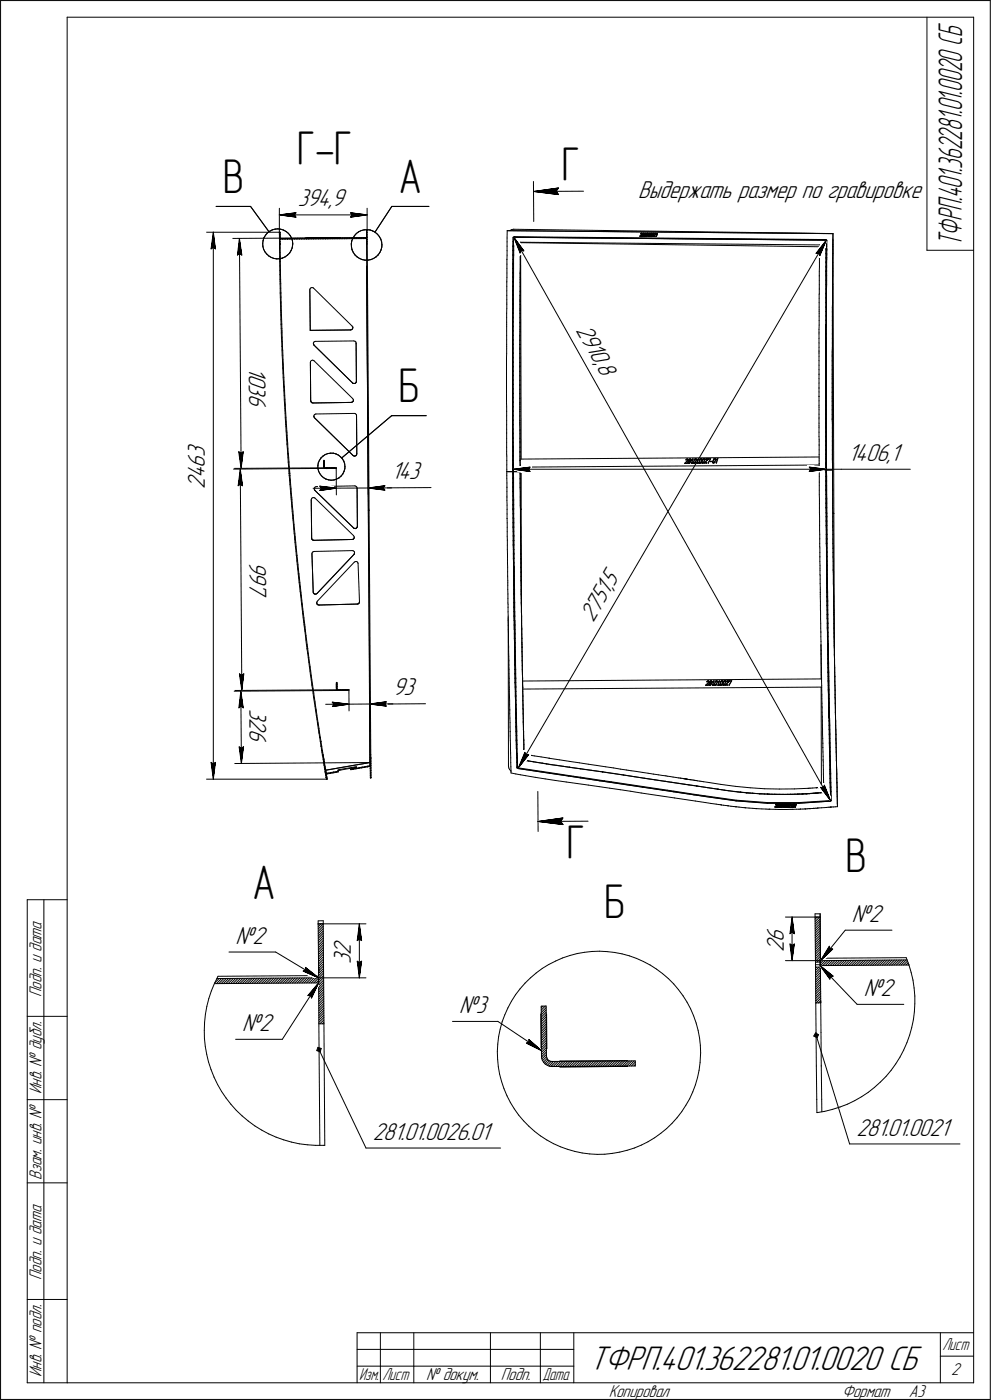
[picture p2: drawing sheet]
<svg xmlns="http://www.w3.org/2000/svg" width="297mm" height="420mm" viewBox="0 0 297 420" stroke-linecap="round" stroke-linejoin="round" font-family="sans-serif">
<defs><g id="words">
<g font-size="14.6">
<text x="89.1" y="49.5">Г-Г</text>
<text x="66.8" y="57.9">В</text>
<text x="119.6" y="57.9">А</text>
<text x="168.5" y="54.3">Г</text>
<text x="119.5" y="120.7">Б</text>
<text x="170" y="257.8">Г</text>
<text x="253.7" y="261.7">В</text>
<text x="75.7" y="270">А</text>
<text x="181.3" y="275.8">Б</text>
</g>
<text font-size="10.9" x="176.9" y="411.2">ТФРП.401.362281.01.0020 СБ</text>
<text font-size="10.5" x="288.7" y="73.7" transform="rotate(-90 288.7 73.7)">ТФРП.401.362281.01.0020 СБ</text>
<g font-size="7.8">
<text x="191.5" y="59.5">Выдержать размер по гравировке</text>
<text x="89.4" y="62">394,9</text>
<text x="172.6" y="99" transform="rotate(61 172.6 99)">2910,</text>
<text x="74.7" y="110.1" transform="rotate(90 74.7 110.1)">1</text>
<text x="74.7" y="112.2" transform="rotate(90 74.7 112.2)">0</text>
<text x="178.9" y="110" transform="rotate(61 178.9 110)">8</text>
<text x="74.7" y="115.4" transform="rotate(90 74.7 115.4)">3</text>
<text x="74.7" y="118.1" transform="rotate(90 74.7 118.1)">6</text>
<text x="61.5" y="137.3" transform="rotate(-90 61.5 137.3)">3</text>
<text x="61.5" y="143.6" transform="rotate(-90 61.5 143.6)">4</text>
<text x="61.5" y="140.4" transform="rotate(-90 61.5 140.4)">6</text>
<text x="117.4" y="143.9">143</text>
<text x="254.5" y="138.4">1406,1</text>
<text x="61.5" y="146.8" transform="rotate(-90 61.5 146.8)">2</text>
<text x="74.8" y="168.4" transform="rotate(90 74.8 168.4)">9</text>
<text x="74.8" y="171.5" transform="rotate(90 74.8 171.5)">9</text>
<text x="74.8" y="174.7" transform="rotate(90 74.8 174.7)">7</text>
<text x="184.2" y="176.3" transform="rotate(-60 184.2 176.3)">5</text>
<text x="178" y="187" transform="rotate(-60 178 187)">2751,</text>
<text x="117.9" y="208.8">93</text>
<text x="74.8" y="212.9" transform="rotate(90 74.8 212.9)">3</text>
<text x="74.9" y="215.7" transform="rotate(90 74.9 215.7)">2</text>
<text x="74.9" y="218.8" transform="rotate(90 74.9 218.8)">6</text>
<text x="255.6" y="276.7">№2</text>
<text x="70.7" y="283.3">№2</text>
<text x="105.3" y="286.6" transform="rotate(-90 105.3 286.6)">2</text>
<text x="235.1" y="286" transform="rotate(-90 235.1 286)">2</text>
<text x="235.1" y="282.8" transform="rotate(-90 235.1 282.8)">6</text>
<text x="105.3" y="289.4" transform="rotate(-90 105.3 289.4)">3</text>
<text x="259.2" y="299">№2</text>
<text x="137.8" y="304.1">№3</text>
<text x="72.7" y="309.5">№2</text>
<text x="256.9" y="340.9">281.01.0021</text>
<text x="111.8" y="342.1">281.01.0026.01</text>
</g>
<g font-size="5.5">
<text x="12.4" y="299.4" transform="rotate(-90 12.4 299.4)">Подп. и дата</text>
<text x="12.4" y="328.5" transform="rotate(-90 12.4 328.5)">Инв. № дубл.</text>
<text x="12.4" y="354.2" transform="rotate(-90 12.4 354.2)">Взам. инв. №</text>
<text x="12.4" y="384.4" transform="rotate(-90 12.4 384.4)">Подп. и дата</text>
<text x="12.4" y="413.5" transform="rotate(-90 12.4 413.5)">Инв. № подл.</text>
<text x="285.4" y="412.9">2</text>
<text x="127.8" y="414.4">№ докум.</text>
<text x="150.3" y="414.4">Подп.</text>
<text x="182.6" y="419.4">Копировал</text>
<text x="252.6" y="419.4">Формат</text>
<text x="272.7" y="419.4">A3</text>
</g>
<g font-size="5.4">
<text x="282.8" y="405.4">Лист</text>
<text x="107.8" y="414.4">Изм.</text>
<text x="114.8" y="414.4">Лист</text>
<text x="162.8" y="414.4">Дата</text>
</g>
</g></defs>
<g fill="none" stroke="#000" stroke-width=".3">
<path d="M.2 .2v420zM.2 .2h296.9zM20.2 5.2v410zM20.2 5.2h271.9zM278.1 5.2v69.9zM292.1 5.2v410zM297.1 .2v420zM160.1 54.5v12zM160.1 57.5l7.5-1.1zM160.1 57.5l7.5 .9zM160.1 57.5l15-.1zM166.8 57.4l.8 1z"/>
<path d="M167.6 56.4l-.8 1zM62 69.7h22zM63.3 74.7l.7-.5zM64 69.7l.6 5zM64 74.2l.6 .5zM64 69.7l-.7 5zM64 69.7v164.2zM64.9 62h10.3zM69.8 71.6l14.2-.1zM71.2 76.6l.7-.5zM71.8 71.6l.8 5zM71.8 71.6l-.6 5z"/>
<path d="M71.8 71.6l.5 69zM71.9 76.1l.7 .5zM75.2 62l5.5 7.6zM78.8 73.1l.1 .8zM78.9 73.9l.2 .9zM79 72.2l-.2 .9zM79.1 74.8l.4 .8zM79.2 71.4l-.2 .8zM79.5 75.6l.5 .6zM79.7 70.6l-.5 .8zM80 76.2l.6 .6zM80.2 69.9l.7-.5z"/>
<path d="M80.2 69.9l-.5 .7zM80.6 76.8l.8 .5zM80.9 69.4l.8-.4zM81.4 77.3l.8 .3zM81.7 69l.8-.2zM82.2 77.6l.9 .1zM82.5 68.8l.9-.1zM83.1 77.7h.8zM83.4 68.7l.9 .1zM83.8 69.7h.1M83.8 69.7h.2zM83.8 69.8h.2z"/>
<path d="M83.8 69.8l.1 1.9zM83.8 69.9h.1M83.8 62.5v7.2zM83.8 64.5l5-.6zM83.8 64.5l5 .7zM83.8 64.5h26.4zM83.9 71.8v1.4zM83.9 71.8h.1zM83.9 71.7h.1zM83.9 73.2h.1M83.9 73.3h.2zM83.9 74.5v1.3z"/>
<path d="M83.9 73.3v1.2zM83.9 71.8h.1M83.9 71.7h.1M83.9 72.7l.2-.1zM83.9 78.5v1.3zM83.9 77.2v.7zM83.9 75.8v1.4zM83.9 77.9v.6zM83.9 79.8v1.4zM83.9 77.7l.9-.2zM84 71.5h.1M84 71.5l26-.2z"/>
<path d="M84 69.7v2zM84 69.7h.1M84 71.7h.1M84 71.8h.1M84 71.8l26-.2zM84 71.6v.2zM84 71.6l26-.2zM84 71.8l.1 1.4zM84 69.8v1.9zM84 73.3h.1M84 71.8l-.1 .3zM84 71.1l-.1 .2z"/>
<path d="M84 70.4l-.1 .3zM84.1 73.2h.1M84.1 73.3h.1M84.1 73.2v1.3zM84.1 75.8v1.3zM84.1 74.5v1.3zM84.1 77.1v.8zM84.1 77.9v.6zM84.1 78.5v1.3zM84.1 79.8l.1 1.4zM84.3 71.6l-.2 .2zM84.3 68.8l.8 .3z"/>
<path d="M84.8 71.8l.2-.2zM84.8 77.5l.8-.4zM85.1 69.1l.8 .4zM85.5 71.8l.2-.2zM85.6 77.1l.7-.5zM85.9 69.5l.6 .6zM86.2 71.8l.2-.2zM86.3 76.6l.6-.7zM86.5 70.1l.6 .6zM87 71.8l.2-.2zM87.1 70.7l.4 .8zM87.3 75.2l-.4 .7z"/>
<path d="M87.5 71.5l.3 .8zM87.7 71.8l.1-.2zM87.7 74.4l-.4 .8zM87.8 72.3v.9zM87.8 73.5l-.1 .9zM87.8 73.2v.3zM88.3 71.8l.3-.3zM88.3 64.5l.5 .7zM88.8 63.9l-.5 .6zM89.1 71.8l.2-.3zM89.8 71.8l.2-.3zM90.5 71.8l.2-.3z"/>
<path d="M91.2 71.8l.2-.3zM91.7 71.5h.1M91.7 71.5h.8zM91.7 71.5h1.1zM91.9 71.5h1zM91.9 71.5h.6zM92.1 71.5l-.2 .3zM92.2 71.5h.1M92.3 71.5h.1M92.5 71.5h.1M92.4 71.5h.1M92.6 71.5h.1"/>
<path d="M92.7 71.5h.1M92.8 71.5h.1M92.9 71.5h.1M92.8 71.5l-.2 .3zM93 71.5h.1M93.1 71.5h.1M93.2 71.5h.1M93.3 71.5h.1M93.4 71.5h.1M93.3 71.7l.3-.2zM93.5 71.5h.1M93.6 71.5h.1"/>
<path d="M93.5 71.5h.2zM93.7 71.5h.1M93.8 71.5h.1M93.9 71.5h.1M94 71.5h.1M94.1 71.5h.1M94.1 71.7l.2-.2zM94.2 71.5h.1M94.4 71.5h.1M94.4 71.5h.6zM94.5 71.5h.1M94.5 71.5h.5z"/>
<path d="M94.6 71.5h.6zM94.6 71.5h.4zM94.8 71.5h.1M94.7 71.5h.1M94.8 71.7l.2-.2zM94.9 71.5h.1M95 71.5h.1M95.1 71.5h.1M95.2 71.5h.1M95.3 71.5h.1M95.3 71.5h.3zM95.4 71.5h.1"/>
<path d="M95.4 71.5h.4zM95.5 71.5h.1M95.6 71.5h.1M95.7 71.5h.1M95.8 71.5h.1M95.7 71.5l-.2 .2zM95.9 71.5h.1M96 71.5h.1M96.1 71.5h.1M96.2 71.5h.1M96.1 71.5h.3zM96.3 71.5h.1"/>
<path d="M96.2 71.5h.4zM96.4 71.5h.1M96.5 71.5h.1M96.4 71.5l-.2 .2zM96.6 71.5h.1M96.7 71.5h.1M96.7 71.5h.6zM96.8 71.5h.1M96.8 71.5h.6zM96.9 71.5h.1M96.9 71.5h.4zM96.9 71.5h.6z"/>
<path d="M96.9 71.7l.2-.2zM97.1 71.5h.1M97.2 71.5h.1M97.3 71.5h.1M97.4 71.5h.1M97.5 71.5h.1M97.6 71.5h.4zM97.6 71.5h.1M97.7 71.5h.1M97.6 71.7l.2-.2zM97.7 71.5h.4zM97.8 71.5h.1"/>
<path d="M97.9 71.5h.1M98 71.5h.1M98.1 71.5h.1M98.2 71.5h.1M98.3 71.4h.1M98.3 71.5h.1M98.4 71.4h.1M98.3 71.7l.3-.2zM98.4 71.5h.4zM98.5 71.4h.1M98.4 71.5h.1M98.5 71.5h.1"/>
<path d="M98.6 71.4h.1M98.5 71.5h.4zM98.7 71.4h.1M98.8 71.4h.1M98.8 71.5h.1M98.8 71.5l.3-.1zM98.9 71.5h.1M98.9 71.4h.1M98.9 71.5l.4-.1zM99 71.5h.1M99.1 71.5h.1M99.1 71.7l.2-.2z"/>
<path d="M99.2 71.4h.1M99.2 71.5h.1M99.3 71.4h.1M99.3 71.5h.1M99.4 71.4h.1M99.4 71.5h.1M99.5 71.4h.1M99.6 71.4h.1M99.5 71.5h.1M99.6 71.5l.3-.1zM99.7 71.4h.1M99.6 71.5h.1"/>
<path d="M99.8 71.4h.1M99.7 71.5h.1M99.7 71.5l.4-.1zM99.8 71.7l.1-.2zM99.9 71.4h.1M99.9 71.5h.1M99.9 71.5l1.1-.1zM99.9 71.5h.8zM100 71.4h.1M100.1 71.4h.1M100.1 71.5l.9-.1zM100.1 71.5h.7z"/>
<path d="M100.4 71.4h.1M100.5 71.4h.1M100.5 71.7l.2-.2zM100.6 71.4h.1M100.7 71.4h.1M100.7 71.5h.1M100.8 71.4h.1M100.8 71.5h.1M100.9 71.4h.1M101 71.4h.1M101.1 71.4h.1M101.2 71.4h.1"/>
<path d="M101.2 71.5l.7-.1zM101.2 71.5h.1M101.2 71.7l.2-.2zM101.2 71.5l.5-.1zM101.3 71.4h.1M101.3 71.4h.4zM101.3 71.5h.1M101.3 71.4h.7zM101.6 71.5h.1M101.7 71.4h.1M101.7 71.5h.1M101.9 71.4h.1"/>
<path d="M101.8 71.4h.2zM101.9 71.4h.2zM101.9 71.7l.2-.2zM102 71.4h.1M102.1 71.4h.1M102.6 71.7l.2-.2zM103.3 71.7l.2-.2zM104.2 71.5l-.1 .2zM104.7 71.6l.2-.1zM105.2 65.2l5-.7zM105.2 63.9l.5 .6zM105.2 63.9l5 .6z"/>
<path d="M105.4 73.2l.1 .9zM105.5 71.6l.2-.1zM105.5 74.1l.1 .9zM105.5 72.3l-.1 .9zM105.6 75l.4 .8zM105.7 64.5l-.5 .7zM105.9 71.5l-.4 .8zM106 75.8l.5 .7zM106.2 71.6l.2-.2zM106.3 70.8l-.4 .7zM106.5 76.5l.6 .6zM106.9 71.6l.2-.2z"/>
<path d="M106.9 70.1l.7-.5zM106.9 70.1l-.6 .7zM107.1 77.1l.8 .5zM107.6 69.6l.8-.4zM107.8 71.4l-.2 .2zM107.9 77.6l.8 .3zM108.4 69.2l.9-.2zM108.5 71.4l-.2 .2zM108.7 77.9l.8 .2zM109 71.6l.2-.2zM109.3 69h.9zM109.5 78.1h.9z"/>
<path d="M109.7 71.6l.2-.2zM109.9 69.1h.3zM109.9 69.1h.1M110 71.4v.2zM110 71.2v2zM110 71v.2zM110 69.3h.2zM110 73.2h.2zM110 69.3v1.7zM110 73.2l.5 80zM110 71.1h.1M110 71.2h.1"/>
<path d="M110 72.8l.2-.2zM110 72.1l.2-.2zM110 71.4l.2-.2zM110 70.7l.2-.2zM110 79.9l1 149zM110 79.9l.5 68.6zM110.2 69.1h.1M110.2 69.3v3.9zM110.2 69.8l-.2 .2zM110.2 69h.8zM110.2 62.5v6.6zM110.2 73.2l.5 80z"/>
<path d="M110.4 78.1l.9-.2zM111 69l.8 .3zM111.3 77.9l.8-.3zM111.8 69.3l.8 .5zM112.1 77.6l.7-.5zM112.6 69.8l.7 .6zM112.8 77.1l.7-.6zM113.3 70.4l.5 .6zM113.8 71l.5 .8zM114 75.8l-.5 .7zM114.3 71.8l.2 .8zM114.3 75l-.3 .8z"/>
<path d="M114.5 72.6l.1 .9zM114.6 74.2l-.3 .8zM114.6 73.5v.7zM117.6 62l-5.1 7.7zM117.6 62h11.1zM152.1 78h.1M152.1 79.3v1.3zM152.1 78v1.3zM152.1 72.6v1.3zM152.1 73.9v1.4zM152.1 76.6v1.3zM152.1 75.3v1.3z"/>
<path d="M152.1 71.5v1.1zM152.2 69.3l-.1 2.2zM152.2 69.3l97.7 .8zM153 69.3l.5-.3zM153.5 69l.5-.2zM153.9 79.3v1.2zM153.9 79.2h.1M153.9 75.3v1.2zM153.9 74v1.1zM153.9 77.9h.1M153.9 73.9h.1M153.9 75.1v.2z"/>
<path d="M153.9 76.6v1.3zM153.9 78v1.2zM153.9 76.5h.1M154 72.6l-.1 1.3zM154 72.5h.1M154 71.2v1.3zM154 71.2h.2zM154 68.8h.2zM154.1 78v1.2zM154.1 79.3h.1M154.1 78h.1M154.1 79.3v1.2z"/>
<path d="M154.1 74h.1M154.1 76.6h.1M154.1 74v1.1zM154.1 76.6v1.3zM154.1 75.1v.2zM154.1 72.6v1.3zM154.1 75.3v1.2zM154.1 72.6h.1M154.2 71.2l-.1 1.3zM154.2 71.2l3 4.1zM154.2 71.2l1.8 4.7zM154.2 71.2l95 169.2z"/>
<path d="M154.2 68.8l93.7 1.3zM154.3 71.2l93.5 .9zM154.3 71.1l93.5 .8zM154.3 71.1v.1zM154.3 71.2h.1M154.3 71.2h.2zM154.5 71.2h.1M154.5 71.2l93.1 .9zM154.5 71.2l93.3 .9zM156.1 76.6v.8zM156.1 77.4v.6zM156.1 78v1.3z"/>
<path d="M156.1 79.3v1.3zM156.1 76.6h.1M156.1 76.7v.7zM156.1 75.3v1.3zM156.1 79.3v1.4zM156.2 74l-.1 1.3zM156.2 72.7l89.7 .8zM156.2 72.7v1.3zM156.2 72.9l.2 64.9zM156.2 72.9l89.7 1.2zM156.4 75.2l.8 .1zM156.4 75.2l-.4 .7z"/>
<path d="M192 71h.4zM192 70.9l.6-.5zM192 70.9h.1M192.1 70.9h.3zM192.1 70.9l.5-.5zM192.3 70.2h.1M192.3 70.1h.1M192.4 70.1h.1M192.5 70h.1M192.4 70h.1M192.5 70.9h.1M192.4 71h.1"/>
<path d="M192.5 70.1h.1M192.6 70h.1M192.6 70.1h.1M192.6 70.3h.1M192.7 70.1h.1M192.6 70.4h.1M192.7 70.9h.1M192.7 70.2h.1M192.7 70.7h.1M192.7 70.8h.1M192.7 70.3h.1M192.7 70.4h.1"/>
<path d="M192.7 70.6h.1M192.7 71h.1M192.8 70.5h.1M192.7 70.5h.1M192.8 71h.1M192.8 70.6h.1M192.8 70.9h.1M192.9 70.5h.1M192.9 70.4h.1M192.8 70.4h.1M192.9 70.3h.1M192.8 70.3h.1"/>
<path d="M192.9 70.9h.1M192.9 71h.1M192.9 70.2h.1M193 70.5h.1M192.9 70.1h.1M193 70.2h.1M193 70.9h.1M193 70.4h.1M193 70.1h.1M193 70.8h.1M193.1 70.5h.1M193.1 70.1h.1"/>
<path d="M193.1 70h.1M193.1 70.6h.1M193 70.7h.1M193.1 70.9h.1M193.1 70.8h.1M193.1 70.4h.1M193.2 70.4h.1M193.2 70.1h.1M193.2 70h.1M193.2 70.5h.1M193.2 70.3h.1M193.1 70.7h.1"/>
<path d="M193.2 70.6h.1M193.2 70.2h.1M193.3 70.1h.1M193.3 70.3h.1M193.3 70.2h.1M193.4 70.9h.1M193.4 71h.1M193.4 70.3h.1M193.5 70.3l.2-.2zM193.5 70.2h.1M193.5 70.2l.2-.2zM193.5 70.9h.1"/>
<path d="M193.5 71h.1M193.6 70.9h.1M193.6 71h.1M193.7 70.9h.1M193.7 70.1l-.3 .8zM193.8 70h.1M193.8 70.1h.1M193.8 70.1l-.3 .8zM193.8 70.7h.1M193.8 70.8h.1M193.8 70.9h.1M193.9 70.9h.1"/>
<path d="M193.9 71h.1M193.9 70.7h.1M193.9 70.8h.1M194 70.9h.1M194 70.2h.1M194 70.2l-.2 .5zM194 71h.1M194.1 70.9h.1M194.1 70.2l-.2 .5zM194.1 70.1h.1M194.1 71h.1M194.1 70.2h.1"/>
<path d="M194.2 70.1h.1M194.2 70.8h.1M194.2 70.9h.1M194.3 70h.1M194.2 70h.1M194.3 70.1h.1M194.4 70h.1M194.3 70.8h.1M194.4 70.1h.1M194.4 70.2h.1M194.4 70.2l-.2 .5zM194.5 70.1h.1"/>
<path d="M194.5 70.2l-.2 .5zM194.5 70.2h.1M194.6 71h.1M194.6 70.9h.1M194.6 70.3h.1M194.6 70.2l.3-.1zM194.6 70.2h.1M194.6 70.3l.2-.2zM194.7 70.9h.1M194.7 71h.1M194.8 70.9h.1M194.8 71h.1"/>
<path d="M194.8 70.1l-.2 .8zM194.9 70.1h.1M194.9 70.1l-.3 .8zM194.9 70h.1M195 70.8h.1M195 70.9h.1M195 71h.1M195.1 70.9h.1M195.1 71h.1M195.2 70.2l-.2 .6zM195.2 71h.1M195.2 70.2h.1"/>
<path d="M195.2 70.9h.1M195.2 70.1h.1M195.3 70.2h.1M195.3 70.1h.1M195.3 71h.1M195.3 70.9h.1M195.3 70.8h.1M195.4 70.1h.1M195.4 70.9h.1M195.4 70.8h.1M195.5 70h.1M195.5 70.1h.1"/>
<path d="M195.6 70.2h.1M195.6 70.1h.1M195.6 70.2l-.2 .6zM195.6 70.8h.1M195.6 70.9h.1M195.6 71h.1M195.6 70.2l-.1 .6zM195.7 70.9h.1M195.7 71h.1M195.7 70.2l-.1 .6zM195.8 70.9h.1M195.8 70.2h.1"/>
<path d="M195.8 70.2l-.2 .6zM195.8 71h.1M195.8 70.1h.1M195.9 70.2h.1M195.9 70.1h.1M195.9 70.9h.1M195.9 71h.1M195.9 70.8h.1M196 70.1h.1M196 70.9h.1M196 70.8h.1M196.1 70.1h.1"/>
<path d="M196.1 71h.1M196.1 71h.4zM196.1 70.9h.1M196.2 70.2h.1M196.2 70.1h.1M196.2 70.2l-.2 .6zM196.2 70.9h.4zM196.2 70.9l.5-.5zM196.4 70.2h.1M196.4 70.1h.1M196.5 70.2h.1M196.5 70.1h.1"/>
<path d="M196.5 71h.1M196.6 70.1h.1M196.6 71h.1M196.7 70.1h.1M196.7 70.4l-.6 .5zM196.8 70.1h.1M196.7 70.3h.1M196.7 70.4h.1M196.8 70.4h.1M196.8 70.2h.1M196.8 70.3h.1M196.9 71h.1"/>
<path d="M196.9 70.3h.1M196.9 70.3l.3-.2zM197 70.3l.2-.1zM197.2 70.2l-.3 .8zM197.3 70.1h.1M197.3 70.1l-.3 .9zM244.9 76.1l.8-.1zM245.7 76l.3 .8zM245.9 76.1v1.1zM245.9 77.5v1.3zM245.9 78.8v1.2zM245.9 74.8v1.3z"/>
<path d="M245.9 77.2v.3zM245.9 73.5v1.3zM247.6 72.1h.1M247.6 72.1h.2zM247.6 71.9h.1M247.8 72.1h.1M247.8 71.9h.1M247.8 71.9v.2zM247.9 76v.2zM247.9 77.3h.1M247.9 76.2v1.1zM247.9 78.8v1.1z"/>
<path d="M247.9 79.9v.3zM247.9 77.5v1.1zM247.9 74.8v1.2zM247.9 78.6v.2zM247.9 72.1v1.3zM247.9 73.4v1.4zM247.9 72.1h.2zM247.9 70.1h.3zM247.9 73.8l.2 .2zM247.9 76.4h.1M247.9 78.8v.2zM248 76.3h.1"/>
<path d="M247.9 79h.1M247.9 76.3h.1M248 73.7h.1M247.9 79.9h.1M247.9 80v.1zM247.9 77.6h.1M247.9 78.7h.1M247.9 77.7h.1M247.9 77.8h.1M247.9 75h.1M247.9 73.8h.1M247.9 74.8h.1"/>
<path d="M247.9 75.1h.1M247.9 73.7h.1M247.9 72.1l-1.9 4.7zM247.9 72.1l-3 4zM247.9 72.1l-92.4 158.4zM248 76.5h.1M248 79.1h.1M248 79.8h.1M248 77.5h.1M248 78.6h.1M248 77.9h.1M248 74.7h.1"/>
<path d="M248 75.3h.1M248 78.6v.2zM248 78.8v1.1zM248 79.9v.3zM248.1 76.4h.1M248 78h.1M248.1 76v.2zM248.1 77.5h.1M248.1 74.8v1.2zM248.1 77.5l-.1 1.1zM248.1 76.2v1.1zM248.1 73.4v1.4z"/>
<path d="M248.1 75.1h.1M248.1 74.9h.1M248.1 77.4h.1M248.1 74.6h.1M248.1 72.1v1.3zM249.9 77.5v1.3zM249.9 78.8v1.4zM249.9 74v.8zM249.9 76.2v1.3zM249.9 74.1v.7zM249.9 73.5v.6zM249.9 74.8v1.4z"/>
<path d="M249.9 73.5v.5zM249.9 71.8v.3zM249.9 70.1v3.4zM249.9 72.1l.3 82zM278.1 75.1h14zM83.9 81.2l.1 1.3zM84 83.9v.6zM84 82.5h.1M84 82.5v1.4zM84 84.5v.7zM84 85.2l.1 1.3zM84.1 87.9v.2z"/>
<path d="M84.1 86.5v1.4zM84.1 88.1v1.1zM84.1 89.2l.1 1.4zM84.2 90.6v.3zM84.2 82.5h.1M84.2 82.5v1.4zM84.2 90.9v1zM84.2 81.2v1.3zM84.2 83.9v.5zM84.2 91.9v1.4zM84.2 93.3v.4zM84.2 84.4v.8z"/>
<path d="M84.2 94.6l.1 1.3zM84.2 93.7v.9zM84.2 86.5l.1 1.4zM84.2 85.2v1.3zM84.3 95.9v1.4zM84.3 87.9v.2zM84.3 88.1v1.1zM84.3 90.6l.1 .3zM84.3 89.2v1.4zM84.3 97.3v.2zM84.3 97.5l.1 1.1zM84.4 98.6v.8z"/>
<path d="M84.4 90.9v1zM84.4 91.9v1.3zM84.4 99.9l.1 1.4zM84.4 93.7l.1 .9zM84.4 93.2v.5zM84.4 99.4v.5zM84.5 94.6v1.3zM84.5 95.9v1.3zM84.5 97.5l.1 1.1zM84.5 97.2v.3zM84.6 98.6v.8zM84.6 99.4v.5z"/>
<path d="M84.6 99.9l.1 1.4zM93 87l.1 12.2zM93 86.7v.3zM93 86.7l.3-.3zM93.1 99.2l12.1-.1zM93.3 86.4l.3-.1zM93.6 86.3l.3 .1zM93.9 86.4l.2 .1zM94.1 86.5l11.6 11.4zM105.2 99.1l.4-.2zM105.7 97.9l.2 .3zM105.8 98.7l-.2 .2z"/>
<path d="M105.9 98.4l-.1 .3zM105.9 98.2v.2zM152 97.5v.5zM152 95.4v1.3zM152 94v1.4zM152 96.7v.8zM152 98v1.4zM152 99.4v1.4zM152.1 86v1.3zM152.1 84.5v.2zM152.1 84.7v1.3zM152.1 90v1z"/>
<path d="M152.1 87.3v1.4zM152.1 88.7v1.3zM152.1 91.4v1.3zM152.1 92.7l-.1 1.3zM152.1 91v.4zM152.1 82v1.3zM152.1 83.3v1.2zM152.1 80.6v1.4zM153.8 96.6h.1M153.8 99.4v1.2zM153.8 96.7v1.2zM153.8 98.1v1.2z"/>
<path d="M153.8 99.3h.1M153.8 99.4h.1M153.8 97.9v.2zM153.8 91.2h.1M153.8 88.7v1.1zM153.8 87.3v1.2zM153.8 90v1.2zM153.8 92.7v1.2zM153.8 93.9v.2zM153.8 95.2h.1M153.8 91.4v1.2zM153.8 87.2h.1"/>
<path d="M153.8 92.6h.1M153.8 94.1v1.1zM153.8 89.8v.2zM153.8 88.5v.2zM153.8 95.4v1.2zM153.8 95.4h.1M153.9 85.9v.1zM153.9 80.6v1.2zM153.9 80.5h.1M153.9 83.3v1.2zM153.9 84.7v1.2zM153.9 86l-.1 1.2z"/>
<path d="M153.9 81.8v.2zM153.9 84.5h.1M153.9 83.1v.2zM153.9 82v1.1zM154 94.1v1.1zM154 95.4v1.2zM154 96.7h.1M154 96.7v1.2zM154 93.9v.2zM154 99.4v1.2zM154 98.1v1.2zM154 99.3v.1z"/>
<path d="M154 95.2v.2zM154 97.9v.2zM154.1 84.7h.1M154.1 91.4v1.2zM154.1 88.7v1.1zM154.1 85.9v.1zM154.1 88.5v.2zM154.1 91.2v.2zM154.1 89.8v.2zM154.1 86v1.2zM154.1 87.3h.1M154.1 84.7v1.2z"/>
<path d="M154.1 87.3v1.2zM154.1 92.7l-.1 1.2zM154.1 92.7h.1M154.1 90v1.2zM154.1 80.6v1.2zM154.1 83.3v1.2zM154.1 81.8v.2zM154.1 82v1.1zM154.1 83.1v.2zM154.1 80.6h.1M156 94.1v1.3zM156 90v.4z"/>
<path d="M156 99.4v1.4zM156 98.1v.7zM156 88.7v1.3zM156 91.4v1.4zM156 90.4v1zM156 93.2v.9zM156 92.8v.4zM156 95.4v1.4zM156 96.8v.1zM156 96.9v1.2zM156 98.8v.6zM156.1 83.4v.5z"/>
<path d="M156.1 83.9v.8zM156.1 82h.1M156.1 87.4v.2zM156.1 82v1.4zM156.1 86v1.4zM156.1 87.6l-.1 1.1zM156.1 84.7v1.3zM156.1 80.7v1.3zM156.1 80.6v1.4zM245.7 98.9v.8zM245.7 99.7v.5zM245.8 92.2v.8z"/>
<path d="M245.8 94.1v.8zM245.8 94.9v1.3zM245.8 89.5v1.4zM245.8 88.4v1.1zM245.8 93v.6zM245.8 93.6v.5zM245.8 97.6l-.1 1.3zM245.8 90.9v1.3zM245.8 96.2v1.4zM245.8 85.5v1zM245.8 84.2v1.3zM245.8 82.8v1.4z"/>
<path d="M245.8 88.2v.2zM245.8 86.9v1.3zM245.8 82.8h.1M245.8 86.5v.4zM245.8 81.5v1.3zM245.9 80.1h.1M245.9 80.1l-.1 1.4zM247.7 98.8v.1zM247.7 98.9v1.3zM247.8 97.4l.1 22.3zM247.8 97.4v.9zM247.8 98.3h.1"/>
<path d="M247.8 97.6l-.1 1.2zM247.8 94.9v1.2zM247.8 92.2h.1M247.8 93.5h.1M247.8 90.9v1.3zM247.8 93.6v1.2zM247.8 96.1v.2zM247.8 96.3v1.2zM247.8 88.1h.1M247.8 89.4v.1zM247.8 92.2v1.3zM247.8 97.4h.1"/>
<path d="M247.8 89.5v1.3zM247.8 94.8h.1M247.8 88.2v1.2zM247.8 90.8h.1M247.8 97.5h.1M247.8 81.5l.1 15.9zM247.8 81.4h.1M247.8 86.9v1.2zM247.8 85.5v1.2zM247.8 81.5h.1M247.8 82.8v1.3zM247.8 86.7v.2z"/>
<path d="M247.8 81.5v1.2zM247.8 84.2v1.1zM247.8 82.7h.1M247.8 85.3v.2zM247.8 84.1h.1M247.9 80.2l-.1 1.2zM247.9 98.9v1.3zM247.9 96.1v.2zM247.9 98.8v.1zM247.9 96.3v1.2zM247.9 97.6h.1M247.9 97.6v1.2z"/>
<path d="M247.9 82.4h.1M247.9 81.2h.1M248 81.2h.1M247.9 80.1h.1M247.9 80.2h.1M248 88.2h.1M248 93.6h.1M248 89.4v.1zM248 92.2h.1M248 89.5v1.3zM248 86.9v1.2zM248 92.2v1.3z"/>
<path d="M248 94.9l-.1 1.2zM248 94.9h.1M248 88.2v1.2zM248 90.9v1.3zM248 90.9h.1M248 93.6v1.2zM248 86.7v.2zM248 84.8h.1M248 85.9h.1M248 86h.1M248 83.6h.1M248 84.9h.1"/>
<path d="M248 82.5h.1M248 82.6h.1M248 83.5h.1M248 81.3h.1M248 85.7h.1M248 85.8h.1M248 80.3h.1M248 84.6h.1M248 82.2h.1M248 84.2h.1M248 82.8h.1M248 85.5v1.2z"/>
<path d="M248 80.2v1.2zM248 84.2v1.1zM248 81.5v1.2zM248 81.5h.1M248 85.3v.2zM248 82.8v1.3zM248 84.5h.1M248 82.1h.1M249.8 96.3v1.3zM249.8 97.6v1.3zM249.8 94.9v1.4zM249.8 93.6v1.3z"/>
<path d="M249.8 98.9v1.2zM249.8 92.2v1.4zM249.8 93.6h.1M249.8 88.2v1.4zM249.8 86.9v.2zM249.8 87.1v1.1zM249.8 89.6v1.3zM249.8 85.6v1.3zM249.8 90.9v1.3zM249.8 84.2v1.4zM249.8 85.5h.1M249.8 85.4h.1"/>
<path d="M249.9 85.3h.1M249.8 85.2h.1M249.8 87h.1M249.8 86.9h.1M249.9 86.1h.1M249.9 82.8l-.1 1.4zM249.9 80.2v.4zM249.9 80.6v.9zM249.9 81.5v1.3zM249.9 85.4h.1M249.9 86.1v.8zM84.5 101.3v1.3z"/>
<path d="M84.5 102.6l.1 1.3zM84.6 103.9h.1M84.6 104v1zM84.6 105.3l.1 1.3zM84.6 105v.3zM84.7 106.6l.1 1.4zM84.7 101.3v1.3zM84.7 102.6l.1 1.3zM84.8 108v1.3zM84.8 104v1zM84.8 103.9h.1M84.8 105v.3z"/>
<path d="M84.8 109.3v1.1zM84.8 105.3l.1 1.3zM84.8 110.4v.3zM84.8 110.7l.1 1.3zM84.9 106.6v1.4zM84.9 112l.1 1.3zM84.9 108l.1 1.3zM85 113.3v1.4zM85 109.3v1.1zM85 110.7l.1 1.3zM85 110.4v.3zM85 114.7l.1 1.3z"/>
<path d="M85.1 112l.1 1.3zM85.1 116v.2zM85.1 116.2l.1 1.1zM85.2 113.3v1.4zM85.2 117.3l.1 1.4zM85.2 114.7l.1 1.3zM85.3 118.7v1.4zM85.3 116.2l.1 1.1zM85.3 116v.2zM85.4 117.3v1.4zM85.4 118.7l.1 1.3zM93.1 108.8l.1 11.5z"/>
<path d="M93.2 108.5l-.1 .3zM93.2 108.5l.2-.3zM93.4 108.2l.3-.1zM93.7 108.1l.4 .1zM94 103.2l.1 .1zM94 103l.1 .3zM94.1 103.3l.1 .3zM94.1 108.2l.1 .1zM94.2 102.7l-.2 .3zM94.2 102.7l.2-.2zM94.2 103.6l11.6 11.4zM94.2 108.3l11.6 11.4z"/>
<path d="M94.4 102.5h.3zM94.7 102.5l11.5-.1zM105.8 115l.2 .1zM105.8 119.7l.2 .3zM106 115.1h.3zM106 120v.1zM106.2 102.4h.3zM106.3 115.1h.3zM106.5 102.4l.3 .3zM106.8 102.7v.3zM106.8 103l.1 11.5zM106.8 114.8l-.2 .3z"/>
<path d="M106.8 103h.1M106.9 114.5l-.1 .3zM152 110.4v1.1zM152 118.2v1.3zM152 119.5v1.4zM152 110.1v.3zM152 115.5v1.3zM152 108.8v1.3zM152 107.4v1.4zM152 117h.1M152 117v1.2zM152 114.1v1.4z"/>
<path d="M152 111.5v1.3zM152 112.8v1.3zM152 102.1v1.3zM152 104v.8zM152 106.1v1.3zM152 100.8v1.3zM152 104.8v1.3zM152 103.4v.6zM153.8 104.5v.3zM153.8 100.8v1.2zM153.8 102h.1M153.8 115.4h.1"/>
<path d="M153.8 105.9v.2zM153.8 107.2v.2zM153.8 102.1v1.2zM153.8 119.3v.2zM153.8 116.7v.1zM153.8 114v.2zM153.8 110v.2zM153.8 118.2v1.1zM153.8 106.1v1.1zM153.8 114.2v1.2zM153.8 100.6v.2zM153.8 108.7h.1"/>
<path d="M153.8 108.8v1.2zM153.8 111.5v1.1zM153.8 103.5h.1M153.8 110.2v1.1zM153.8 107.5v1.2zM153.8 119.5v1.1zM153.8 115.5v1.2zM153.8 112.6v.2zM153.8 111.3v.2zM153.8 103.5v1zM153.8 116.8v1.3zM153.8 112.8v1.2z"/>
<path d="M153.8 118.1h.1M153.8 103.3h.1M153.8 104.8v1.1zM153.8 103.4v1.1zM153.8 107.5h.1M153.8 107.4v1.3zM154 114v.2zM154 119.3v.2zM154 103.3v.2zM154 102.1v1.2zM154 116.8v1.3zM154 107.2v.3z"/>
<path d="M154 111.5v1.1zM154 107.5v1.2zM154 102.1h.1M154 118.2h.1M154 114.2v1.2zM154 110.2v1.1zM154 100.6v.2zM154 112.6v.2zM154 116.7v.1zM154 119.5v1.1zM154 108.8h.1M154 110v.2z"/>
<path d="M154 106.1v1.1zM154 118.2v1.1zM154 112.8v1.2zM154 105.9v.2zM154 103.5v1zM154 104.5v.3zM154 111.3v.2zM154 104.8v1.1zM154 115.5h.1M154 115.5v1.2zM154 100.8v1.2zM154 108.8v1.2z"/>
<path d="M156 104.8v1.3zM156 106.1v1.4zM156 100.8v1.3zM156 109.9v.3zM156 112.9v1.3zM156 110.2v1.3zM156 103.4h.1M156 118.2v1.3zM156 111.5v1.3zM156 107.5v1.3zM156 102.1v1.3zM156 114.2v1.3z"/>
<path d="M156 119.5v1.4zM156 115.7v1.1zM156 112.8v1.4zM156 111.5v1.4zM156 116.8v1.4zM156 115.5v.2zM156 103.5v1zM156 116.9v1.3zM156 108.8v1.1zM156 104.5v.3zM156 104.8h.1M156 115.7v1.2z"/>
<path d="M245.7 119h.1M245.7 115v1.3zM245.7 116.6v1.1zM245.7 116.3v.3zM245.7 113.7v1.3zM245.7 105.6v.4zM245.7 107v1.3zM245.7 117.7v1.3zM245.7 112.3v.2zM245.7 106v1zM245.7 104.3v1.1zM245.7 108.3v1.3z"/>
<path d="M245.7 101.6v1.4zM245.7 105.4v.2zM245.7 112.5v1.2zM245.7 119v1.4zM245.7 103v1.3zM245.7 100.2v1.4zM245.7 109.6v1.4zM245.7 111v1.3zM247.7 105.6v1.3zM247.7 104.3v1.2zM247.7 100.2h.1M247.7 117.6h.1"/>
<path d="M247.7 119v1.3zM247.7 101.6v1.2zM247.7 108.3v1.3zM247.7 104.2h.1M247.7 111v1.2zM247.7 103v1.2zM247.7 105.5h.1M247.7 115v1.2zM247.7 116.2h.1M247.7 118.9h.1M247.7 116.3v1.3zM247.7 112.3v1.3z"/>
<path d="M247.7 109.6v1.3zM247.7 102.8h.1M247.7 112.4v1.2zM247.7 114.9h.1M247.7 106.9h.1M247.7 113.6h.1M247.7 109.6h.1M247.7 112.2h.1M247.7 107v1.2zM247.7 100.3v1.2zM247.7 116.4v1.2zM247.7 117.7v1.2z"/>
<path d="M247.7 110.9h.1M247.7 101.5h.1M247.7 113.7v1.2zM247.7 108.2h.1M247.8 101.6v1.2zM247.8 101.6h.1M247.8 101.6v.7zM247.8 107.5l.1 11.4zM247.8 102.3l.1 11.4zM247.8 107.3l.1 .6zM247.8 107.3v.2zM247.8 102.8l.1 11.4z"/>
<path d="M247.9 107.9v11.6zM247.9 113.7v.7zM247.9 114.2v.2zM247.9 115.6l.1 21.6zM247.9 118.9v.8zM247.9 119.5v.2zM247.9 108.3h.1M247.9 107h.1M247.9 113.7v1.2zM247.9 116.4h.1M247.9 109.6v1.3zM247.9 116.4v1.2z"/>
<path d="M247.9 112.4h.1M247.9 115v1.2zM247.9 119h.1M247.9 101.6v1.2zM247.9 105.6h.1M247.9 117.7h.1M247.9 111h.1M247.9 104.3h.1M247.9 108.3v1.3zM247.9 104.3v1.2zM247.9 100.3v1.2zM247.9 107v1.2z"/>
<path d="M247.9 103h.1M247.9 103v1.2zM247.9 101.6h.1M247.9 111v1.2zM247.9 100.3h.1M247.9 112.4v1.2zM247.9 109.6h.1M247.9 117.7v1.2zM247.9 113.7h.1M247.9 115h.1M247.9 119v1.3zM247.9 105.6v1.3z"/>
<path d="M249.7 117.7h.1M249.7 105.7v.9zM249.7 113.1v.6zM249.7 117.7v1.3zM249.7 106.6v.4zM249.7 112.4v.7zM249.7 119v.5zM249.7 111v1.4zM249.7 108.3v1.4zM249.7 113.7v1.3zM249.7 115v1.4zM249.7 107v1.3z"/>
<path d="M249.7 116.4v1.3zM249.7 109.7v1.3zM249.7 119.5v.9zM249.7 113v.7zM249.7 112.4v.6zM249.8 100.1v.2zM249.8 103v1.3zM249.8 100.3v1.3zM249.8 101.6v1.4zM249.8 104.3l-.1 1.4zM71.6 135.6l.7 5zM71.6 135.6l.7 .5z"/>
<path d="M72.3 136.1l.7-.5zM73 135.6l-.7 5zM85.3 120.1l.1 1.3zM85.4 121.4v.4zM85.4 121.8l.1 .9zM85.5 122.7v.7zM85.5 123.4l.1 .7zM85.5 120l.1 1.4zM85.6 124.1v1.3zM85.6 121.4v.4zM85.6 125.4l.1 1.3zM85.6 121.8v.9z"/>
<path d="M85.6 122.7l.1 .6zM85.7 123.3v.7zM85.7 126.7v.8zM85.7 124l.1 1.4zM85.7 127.5l.1 .6zM85.8 128.1l.1 1.3zM85.8 125.4l.1 1.3zM85.9 129.4v.4zM85.9 129.8v1zM85.9 126.7v.8zM85.9 127.5l.1 .6zM85.9 130.8l.1 1.3z"/>
<path d="M86 128.1l.1 1.3zM86 132.1l.1 1zM86.1 129.4v.4zM86.1 133.4l.1 1.3zM86.1 129.8v.9zM86.1 133.1v.3zM86.1 130.7l.1 1.4zM86.2 134.7l.1 1.4zM86.2 132.1l.1 1zM86.3 133.4l.1 1.3zM86.3 136.3l.1 1.2zM86.3 136.1v.2z"/>
<path d="M86.3 133.1v.3zM86.4 134.7l.1 1.4zM86.4 137.5l.1 1.2zM86.5 138.8l.1 1.3zM86.5 138.7h.1M86.5 136.1v.2zM86.5 136.3l.1 1.1zM86.6 137.4l.1 1.3zM86.7 138.8l.1 1.3zM86.7 138.7h.1M93.2 120.4l.1 .2zM93.2 120.4h.1"/>
<path d="M93.3 120.6l.3 .3zM93.6 120.9l.3 .1zM93.9 121l11.5-.2zM94.1 125l.1 .1zM94.2 125.1l.2 .3zM94.2 124.8v.3zM94.3 124.5l-.1 .3zM94.3 124.5l.3-.2zM94.4 125.4l11.5 11.3zM94.6 124.3h.2zM94.8 124.3l11.5-.2zM95.4 139.8v.8z"/>
<path d="M95.5 139l-.1 .8zM95.8 138.2l-.3 .8zM96.3 137.5l.6-.6zM96.3 137.5l-.5 .7zM96.9 136.9l.7-.4zM97.1 138.2h.2zM97.1 138.2v2.1zM97.1 138.6v1.3zM97.1 139.4l.2-.2zM97.1 138.7l.2-.2zM97.3 138.2v2.1zM97.3 138.6v1.3z"/>
<path d="M97.6 136.5l.7-.3zM98.3 136.2l.9-.1zM99.2 136.1h.8zM100 136.1l.8 .2zM100.8 136.3l.8 .4zM101.6 136.7l.6 .5zM102.2 137.2l.5 .6zM102.5 137.5l15-12.7zM102.7 137.8l.5 .7zM103.2 138.5l.2 .8zM103.4 139.3l.1 .8zM105.4 120.8h.1"/>
<path d="M105.4 120.8l.3-.1zM105.7 120.7l.3-.2zM105.9 136.7l.2 .2zM106 120.1v.4zM106.1 136.9h.3zM106.3 124.1l.3 .1zM106.4 136.9l.4-.1zM106.6 124.2l.3 .2zM106.9 124.4l.1 .4zM107 124.8l.1 11.5zM107 124.8h.1M107 136.6l-.2 .2z"/>
<path d="M107.1 136.3l-.1 .3zM117.5 124.8h10.4zM152 120.9v1.3zM152 130.2v1.4zM152 124.9v1.3zM152 136.4l.1 .5zM152 132.9v1.3zM152 123.5v1.4zM152 122.2v1.2zM152 128.9v1zM152 134.2v1.4zM152 127.6v1.3z"/>
<path d="M152 135.6v.8zM152 123.5h.1M152 126.2v1.4zM152 131.6v1.3zM152 129.9v.3zM152.1 136.9v1.4zM152.1 139.6v1.3zM152.1 138.3v1.3zM153.8 126.2v1.3zM153.8 130.3v1.2zM153.8 120.9v1.1zM153.8 122.2v1.2z"/>
<path d="M153.8 124.7v.2zM153.8 130.3h.1M153.8 127.6v1.1zM153.8 120.6v.3zM153.8 126.1h.1M153.8 127.5h.1M153.8 124.9v1.2zM153.8 123.4v.1zM153.8 130v.2zM153.8 123.5v1.2zM153.8 122v.2zM153.8 130.2v1.3z"/>
<path d="M153.8 128.9v1.1zM153.8 122h.1M153.8 128.7v.2zM153.8 135.6v1.1zM153.8 138.3v1.1zM153.8 134.1h.1M153.8 139.6v1.2zM153.8 138.1h.1M153.8 131.5h.1M153.8 136.9v1.2zM153.8 134.2v1.2zM153.8 139.4v.2z"/>
<path d="M153.8 135.4v.2zM153.8 132.9v1.2zM153.8 136.7v.2zM153.8 131.6v1.2zM153.8 132.8v.1zM153.8 132.8h.1M154 123.4v.1zM154 124.7v.2zM154 131.6h.1M154 120.6v.3zM154 128.9v1.1zM154 126.1v.1z"/>
<path d="M154 132.9l.1 1.2zM154 126.2v1.3zM154 127.6v1.1zM154 132.8v.1zM154 130v.3zM154 130.3v1.2zM154 122v.2zM154 128.7v.2zM154 131.6v1.2zM154 122.2v1.2zM154 124.9v1.2zM154 127.6h.1"/>
<path d="M154 120.9v1.1zM154 123.5v1.2zM154.1 139.4v.2zM154.1 134.2v1.2zM154.1 138.3h.1M154.1 136.7v.2zM154.1 135.4v.2zM154.1 135.6v1.1zM154.1 136.9v1.2zM154.1 134.2h.1M154.1 138.3v1.1zM154.1 139.6v1.2z"/>
<path d="M154.1 138.9v2.5zM156 121.3v.9zM156 127.6v1.3zM156 124.9v1.3zM156 123.6v1.3zM156 122.2v.7zM156 122.9v.7zM156 120.9v.4zM156 126.2v.8zM156 127v.6zM156 137.8l89.8-.6zM156 132.9v1.4z"/>
<path d="M156 138.3l.1 1.3zM156 134.3v1.3zM156 131.6v1zM156 129.3v1zM156 138.2h.1M156 135.8v1.1zM156 130.3v1.3zM156 135.6v.2zM156 132.6v.3zM156 136.9v1.3zM156 128.9v.4zM156.1 139.6v1.4z"/>
<path d="M205.5 139.1h.1M205.5 139.1h.6zM205.6 139.1h.5zM205.9 138h.1M205.8 138.1h.1M205.8 138h.1M205.9 138.1h.1M206 138h.1M206 137.9h.1M206.1 137.8h.1M206.1 137.9h.1M206.1 139.1h.1"/>
<path d="M206.2 137.8h.1M206.2 137.9h.1M206.3 137.8h.1M206.2 138.3l-.7 .8zM206.2 138.3h.1M206.4 137.8h.1M206.3 137.9h.1M206.3 138.3l-.7 .8zM206.3 138.3h.1M206.3 138h.1M206.4 138.1h.1M206.3 138.2h.1"/>
<path d="M206.4 137.9h.1M206.4 138.9h.1M206.4 139h.1M206.4 138.3h.1M206.4 138h.1M206.5 138h.1M206.4 138.2h.1M206.4 139.1h.1M206.5 138.1h.1M206.5 138.6h.1M206.5 138.2h.1M206.5 139.1h.1"/>
<path d="M206.5 138.7l-.1 .2zM206.5 139h.1M206.5 138.9h.1M206.5 138.7v.2zM206.5 138.5h.1M206.6 138.6h.1M206.7 139.1h.1M206.6 139h.1M206.6 138.5h.1M206.6 138.3h.1M206.7 139h.1M206.7 138.4h.1"/>
<path d="M206.6 138.4h.1M206.6 138.2h.1M206.7 138.5h.1M206.7 138.3h.1M206.7 138.2h.1M206.7 138h.1M206.8 138.3h.1M206.8 138.5h.1M206.8 138h.1M206.8 139h.1M206.8 138.2h.1M206.8 139.1h.1"/>
<path d="M206.8 138.4h.1M206.8 137.9h.1M206.9 137.9h.1M207 138.5h.1M206.9 138h.1M206.9 139h.1M206.9 138.4h.1M206.9 138.3h.1M207 137.9h.1M207 137.8h.1M206.9 137.8h.1M206.9 138.9h.1"/>
<path d="M207 138.3h.1M207.1 137.9h.1M206.9 139.1h.1M207 139h.1M207 138.6h.1M207.1 138.6h.1M207 138.6v.3zM207.1 138.3h.1M207.1 137.8h.1M207.1 138.4h.1M207 138.9h.1M207.1 138.2h.1"/>
<path d="M207.1 138.5h.1M207.1 138h.1M207.1 138.6v.3zM207.2 137.8h.1M207.2 138h.1M207.2 138.1h.1M207.2 137.9h.1M207.2 138.3h.1M207.3 137.9h.1M207.2 138.2h.1M207.3 138.1h.1M207.3 138h.1"/>
<path d="M207.4 139.1h.1M207.5 138.1h.1M207.5 138.2h.1M207.5 139.1h.1M207.5 138.1l.4-.3zM207.6 138.2l.2-.2zM207.7 139.1h.1M207.7 139h.1M207.8 139h.1M207.8 139.1h.1M207.9 139h.1M207.8 138l-.4 1.1z"/>
<path d="M207.9 137.8h.1M207.9 137.8l-.3 1.3zM208 138.9h.1M208.1 139h.1M208.1 138.8h.1M208.1 139.1h.1M208.2 138.8h.1M208.2 138.9h.1M208.2 139h.1M208.2 139.1h.1M208.4 139.1h.1M208.4 139h.1"/>
<path d="M208.3 138l-.2 .8zM208.3 138h.1M208.4 137.9h.1M208.4 138h.1M208.4 138l-.2 .8zM208.5 137.9h.1M208.5 139.1h.1M208.5 139h.1M208.5 138.9h.1M208.6 137.9h.1M208.6 137.8h.1M208.5 137.8h.1"/>
<path d="M208.6 138.9h.1M208.7 137.9h.1M208.6 139h.1M208.7 137.8h.1M208.7 138.9h.1M208.8 137.9h.1M208.8 137.8h.1M208.9 137.8h.1M208.9 137.9h.1M208.9 138h.1M208.9 138l-.3 .8zM209 137.8h.1"/>
<path d="M209 138h.1M209 137.9h.1M209 138l-.3 .8zM209.1 139.1h.1M209.1 139h.1M209.1 138.1h.1M209.2 138h.1M209.2 138.1h.1M209.2 139.1h.1M209.2 138l.3-.2zM209.2 138.1l.3-.2zM209.3 139.1h.1"/>
<path d="M209.3 139h.1M209.4 139h.1M209.4 139.1h.1M209.5 138.9h.1M209.4 138.9h.1M209.5 139.1h.1M209.5 137.9l-.4 1.1zM209.5 139h.1M209.6 137.8h.1M209.6 137.8l-.4 1.2zM209.7 139h.1M209.7 138.8h.1"/>
<path d="M209.7 138.9h.1M209.8 138.9h.1M209.8 139h.1M209.8 138.8h.1M209.8 139.1h.1M209.9 139h.1M210 139.1h.1M210 139h.1M210 138h.1M210 138l-.3 .8zM210.1 137.9h.1M210.1 138h.1"/>
<path d="M210.1 138l-.3 .8zM210.2 137.8h.1M210.1 137.8h.1M210.1 139h.1M210.1 139.1h.1M210.1 138.9h.1M210.2 137.9h.1M210.3 137.8h.1M210.2 138.9h.1M210.2 139h.1M210.4 137.8h.1M210.3 138.9h.1"/>
<path d="M210.4 138.9h.1M210.5 137.9h.1M210.5 137.8h.1M210.6 137.8h.1M210.5 138h.1M210.5 138l-.2 .8zM210.6 138.8h.1M210.6 138.9h.1M210.6 139h.1M210.6 138l-.2 .8zM210.6 138h.1M210.7 137.9h.1"/>
<path d="M210.7 138.8h.1M210.7 138.9h.1M210.7 139h.1M210.7 138h.1M210.7 139.1h.1M210.9 139.1h.1M210.9 139h.1M210.8 138l-.2 .8zM210.8 138h.1M210.9 137.9h.1M210.9 138l-.2 .8zM210.9 138h.1"/>
<path d="M210.9 138.9h.1M211 137.8h.1M210.9 137.8h.1M211 138.9h.1M211 139h.1M211 137.9h.1M211.1 137.8h.1M211.1 139h.1M211.1 138.9h.1M211.1 138.8h.1M211.2 137.8h.1M211.2 137.7h.1"/>
<path d="M211.2 138.9h.1M211.3 137.8h.1M211.3 139l.8-.8zM211.3 139h.1M211.4 137.9h.1M211.4 137.8h.1M211.4 138h.1M211.4 139.1l.5-.1zM211.4 138l-.3 .8zM211.5 137.8h.1M211.5 138l-.3 .8zM211.5 137.9h.1"/>
<path d="M211.5 138h.1M211.5 138.9h.5zM211.7 138h.1M211.8 138h.1M211.8 137.9h.1M211.9 137.8h.1M211.8 137.8h.1M212 137.7h.1M211.9 139h.1M212 138.9h.1M212 139h.1M212 137.8h.1"/>
<path d="M212.1 137.7h.1M212.1 137.8h.1M212.1 138.2h.1M212.1 138.1h.1M212.2 137.8h.1M212.2 137.9h.1M212.2 138.2l-.7 .7zM212.2 138.2h.1M212.2 138h.1M212.3 137.8h.1M212.3 138.1h.1M212.3 137.9h.1"/>
<path d="M212.3 138h.1M212.5 139h.1M212.5 137.9h.1M212.6 139h.1M212.6 137.9h.1M212.6 137.7h.1M212.6 137.7h.6zM212.6 137.8h.1M212.6 137.8h.5zM213.1 137.8l-.6 1.2zM213.1 138.6h.1M213.2 138.5h.1"/>
<path d="M213.1 138.5h.1M213.1 138.6h.6zM213.2 137.7h.1M213.2 138.5h.5zM213.2 137.8h.1M213.2 137.8l-.6 1.2zM213.7 138.6h.1M213.8 138.5h.1M213.8 138.6h.1M213.8 138.7h.1M213.8 138.8h.1M213.8 138.9h.1"/>
<path d="M213.9 138.9h.1M213.9 138.8h.1M213.9 139h.1M214 138.9h.1M214 138.7h.1M214 138.8h.1M214 139h.1M214.1 139h.1M214.2 138.9h.1M214.1 138l-.3 .7zM214.1 137.9h.1M214.2 137.8h.1"/>
<path d="M214.2 138l-.2 .7zM214.2 139h.1M214.2 137.9h.1M214.3 137.8h.1M214.4 137.7h.1M214.3 137.7h.1M214.3 138.9h.1M214.3 139h.1M214.3 138.8h.1M214.5 137.7h.1M214.4 138.8h.1M214.4 137.8h.1"/>
<path d="M214.4 138.9h.1M214.5 138.8h.1M214.6 137.7h.1M214.6 137.8h.1M214.7 137.8h.1M214.7 137.7h.1M214.7 138h.1M214.7 137.9h.1M214.7 138l-.3 .7zM214.8 137.8h.1M214.8 138l-.3 .7zM214.8 138h.1"/>
<path d="M214.8 137.9h.1M214.9 139h.1M214.9 138.9h.1M214.9 138h.1M214.9 138l.4-.3zM215 139h.1M215 138.9h.1M215 138h.1M215 138l.3-.2zM215.3 137.8l-.4 1.1zM215.3 137.7h.1M215.4 137.7h.1"/>
<path d="M215.4 137.7l-.4 1.2zM245.7 122.3v.7zM245.7 123v1.4zM245.7 125.7v1.3zM245.7 121.7v.6zM245.7 124.4v1zM245.7 127.9v.5zM245.7 128.4v1.4zM245.7 127v.9zM245.7 120.4v1.3zM245.7 131.1l.1 .8zM245.7 129.8v1.3z"/>
<path d="M245.7 125.4v.3zM245.8 138.4v.7zM245.8 137.8v.6zM245.8 135.1v1.3zM245.8 133.8v1.3zM245.8 139.1h.1M245.8 131.9v.5zM245.8 132.4v1.1zM245.8 133.5v.3zM245.8 136.4v1.4zM245.8 139.1v1.4zM247.7 124.4v1.2z"/>
<path d="M247.7 121.6h.1M247.7 123.1v1.2zM247.7 127.1v1.2zM247.7 128.3h.1M247.7 127h.1M247.7 125.7v1.3zM247.7 128.4l.1 1.3zM247.7 125.6h.1M247.7 120.4v1.2zM247.7 124.3h.1M247.7 123h.1M247.7 120.3h.1"/>
<path d="M247.7 121.7v1.3zM247.8 139.6h.2zM247.8 137.2h.2zM247.8 129.7h.1M247.8 132.4v1.2zM247.8 139h.1M247.8 131.1v1.3zM247.8 133.6h.1M247.8 135.1v1.2zM247.8 136.4v1.3zM247.8 132.4h.1M247.8 136.3h.1"/>
<path d="M247.8 137.7h.1M247.8 135h.1M247.8 133.8v1.2zM247.8 139.1v1.2zM247.8 129.8v1.1zM247.8 137.8v1.2zM247.8 130.9v.2zM247.8 130.9h.1M247.8 138.9v2zM247.9 123.1h.1M247.9 128.4h.1M247.9 132.4l.1 1.2z"/>
<path d="M247.9 128.4v1.3zM247.9 125.7h.1M247.9 121.7h.1M247.9 131.1v1.3zM247.9 121.7v1.3zM247.9 130.9v.2zM247.9 124.4h.1M247.9 132.4h.1M247.9 129.8v1.1zM247.9 129.8h.1M247.9 120.4h.1M247.9 120.4v1.2z"/>
<path d="M247.9 125.7v1.3zM247.9 127.1v1.2zM247.9 127.1h.1M247.9 123.1v1.2zM247.9 124.4v1.2zM248 137.8v1.2zM248 136.4v1.3zM248 135.1h.1M248 133.8v1.2zM248 137.8h.1M248 139.1h.1M248 136.4h.1"/>
<path d="M248 139.1v1.2zM248 135.1v1.2zM248 133.8h.1M248 139.6v1.3zM249.7 120.4v1.4zM249.7 124.4v1.4zM249.7 123.1v1.3zM249.7 126l.1 1.1zM249.7 124.4v1.3zM249.7 121.8v1.3zM249.7 125.8v.2zM249.7 121.7v1.4z"/>
<path d="M249.7 120.4v1.3zM249.7 125.7v.3zM249.8 138.9v.2zM249.8 135.1v1.4zM249.8 136.4v1.4zM249.8 133.8v1.3zM249.8 135.1v1.3zM249.8 131.1v1.3zM249.8 129.8v1.3zM249.8 128.4v1.4zM249.8 137.8v1.1zM249.8 127.1v1.3z"/>
<path d="M249.8 132.4v1.4zM249.8 132.5v1.3zM249.8 136.5v1.3zM249.8 131.1v1.4zM249.8 139.1v1.4zM70.1 140.8l27.4-.2zM70.4 140.6l27.1-.1zM71.5 145.8l.6-.5zM72.1 140.8l.7 5zM72.1 145.3l.7 .5zM72.1 140.8l-.6 5zM72.1 140.8l.5 66.5z"/>
<path d="M86.6 140.1l.1 1.3zM86.7 141.4v.7zM86.7 142.1l.1 .6zM86.7 142.1h.3zM86.8 142.7h.1M86.8 142.8l.1 1.3zM86.8 140.1l.1 1.3zM86.9 144.1v.2zM86.9 144.3l.1 1.2zM86.9 141.4l.1 .7zM87 142.1v.6zM87 142.7h.1"/>
<path d="M87 145.5l.1 1.3zM87 142.8l.1 1.3zM87.1 146.8l.1 1.3zM87.1 144.1v.2zM87.1 144.3l.1 1.2zM87.2 145.5l.1 1.3zM87.2 148.1l.1 1.4zM87.3 146.8l.1 1.3zM87.3 149.5l.1 .4zM87.4 149.9l.1 .9zM87.4 148.1l.1 1.4zM87.5 150.8v1.3z"/>
<path d="M87.5 152.1l.2 1.4zM87.5 149.5l.1 .4zM87.6 149.9v.9zM87.6 150.8l.2 1.3zM87.7 153.5l.1 1.3zM87.8 152.1l.1 1.4zM87.8 154.8v.8zM87.8 155.6l.1 .6zM87.9 153.5l.1 1.3zM87.9 156.2l.2 1.3zM88 154.8l.1 .8zM88.1 155.6v.5z"/>
<path d="M88.1 157.5v1.3zM88.1 156.1l.1 1.4zM88.1 158.8l.2 1.3zM88.2 157.5l.1 1.3zM88.3 158.8l.2 1.3zM93.4 150.1l.1 11.5zM93.5 149.7l-.1 .4zM93.7 149.5l-.2 .2zM93.7 149.5l.3-.1zM93.9 146.6h7zM94 149.4h.3zM94.3 149.4l.2 .2z"/>
<path d="M94.3 146.9l.2 .3zM94.3 146.8v.1zM94.3 146.6v.3zM94.4 146.3l-.1 .3zM94.4 146.3l.3-.2zM94.5 147.2l11.6 11.3zM94.5 149.6l11.6 11.2zM94.7 146.1h.3zM95 146.1l11.5-.2zM95.4 140.6l.2 .8zM95.6 141.4l.3 .8zM95.9 142.2l.5 .6z"/>
<path d="M95.9 146l5 .6zM95.9 146l.5 .6zM95.9 147.3l5-.7zM96.4 142.8l.6 .6zM96.4 146.6l-.5 .7zM97 143.4l.7 .4zM97.2 140.4h.1M97.1 140.1l.2-.2zM97.2 140.4l.1 .2zM97.3 140.6h.2zM97.3 140.3l.1 .1zM97.3 140.6l.2-.2z"/>
<path d="M97.4 140.4l.1 .1zM97.5 140.6h3.4zM97.5 140.5l3.4-.1zM97.7 143.8l.9 .3zM97.9 140.7l2.7-.1zM97.9 140.4h2.7zM97.9 140.7h.1M97.9 140.5h.1M98 140.6l.2-.1zM98.6 144.1l.8 .1zM98.7 140.6l.2-.1zM99.4 144.2l.8-.1z"/>
<path d="M99.4 140.6l.2-.2zM100.1 140.6l.2-.2zM100.2 144.1l.8-.3zM100.9 140.4v.2zM100.8 140.6h.1M100.9 140.4v8.2zM100.9 146.6l9.6-.1zM101 143.8l.7-.3zM101.7 143.5l.7-.6zM102.9 142.3l-.5 .6zM103.2 141.6l-.3 .7zM103.5 140.8l-.3 .8z"/>
<path d="M103.5 140.1v.7zM106.1 158.5l.2 .1zM106.3 158.6l.3 .1zM106.5 145.9l.3 .1zM106.6 158.7l.3-.1zM106.8 146l.2 .2zM107 146.2l.1 .3zM107.1 158.3l-.2 .3zM107.1 146.6l.1 11.4zM107.1 146.5h.1M107.2 158l-.1 .3zM110.5 146.5h4.9z"/>
<path d="M110.5 146.5l5 .7zM110.5 146.5l5-.7zM110.5 146.5h7zM110.5 153.2l.6 73.4zM110.5 153.2h.2zM110.7 153.2l.6 73.4zM115 146.5l.5 .7zM115.4 146.5l13.9-.1zM115.5 145.8l-.5 .7zM152.1 142.8v.8zM152.1 142.3v.5zM152.1 141.6v.7z"/>
<path d="M152.1 143.6v1.4zM152.1 141.6h4zM152.1 140.9v.7zM152.1 150.3v1.3zM152.1 147.6v1.4zM152.1 145v1.3zM152.1 146.3h.1M152.1 146.3v1.3zM152.1 149.3v1zM152.1 149v.3zM152.1 153v1.3zM152.1 155.7h.1"/>
<path d="M152.1 154.3v1.4zM152.1 151.6v1.4zM152.1 155.7l.1 1.3zM152.2 158.3v1.3zM152.2 159.6v1.4zM152.2 157v1.3zM153.8 140.8h.1M153.9 143.6v1.2zM153.9 147.5h.1M153.9 142.3v1.2zM153.9 143.5h.1M153.9 146.3v1.2z"/>
<path d="M153.9 142.1v.2zM153.9 145v1.2zM153.9 147.6v1.2zM153.9 146.2h.1M153.9 144.8v.2zM153.9 141.8h.2zM153.9 141.8v.3zM153.9 141.4h.2zM153.9 140.9v.5zM153.9 148.8v.2zM153.9 150.3v1.2zM153.9 153l.1 1.2z"/>
<path d="M153.9 151.5h.1M153.9 150.1v.2zM153.9 149v1.1zM153.9 151.6v1.2zM153.9 152.8v.2zM153.9 152.8h.2zM154 154.3v1.1zM154 158.3v1.2zM154 157v1.2zM154 155.4v.3zM154 154.2h.1M154 155.7v1.1z"/>
<path d="M154 156.8v.2zM154 158.2h.1M154 159.7v1.1zM154 159.5v.2zM154 159.5v.1zM154 159.6v1.2zM154.1 142.1v.2zM154.1 141.8v.3zM154.1 142.3v1.2zM154.1 140.9h.1M154.1 141h.1M154.1 141v.4z"/>
<path d="M154.1 140.9l4.9-.6zM154.1 140.9l4.9 .7zM154.1 140.9h93.7zM154.1 149v1.1zM154.1 146.3h.1M154.1 143.6v1.2zM154.1 143.6h.1M154.1 147.5v.2zM154.1 145v1.2zM154.1 147.7v1.1zM154.1 146.3v1.2zM154.1 148.8v.2z"/>
<path d="M154.1 144.8v.2zM154.1 152.8v.2zM154.1 150.3v1.2zM154.1 154.3v1.1zM154.1 153v1.2zM154.1 155.4l.1 .3zM154.1 151.6v1.2zM154.1 154.3h.1M154.1 150.1v.2zM154.1 151.6h.1M154.2 158.3h.1M154.2 159.5v.2z"/>
<path d="M154.2 157v1.2zM154.2 158.3v1.2zM154.2 155.7v1.1zM154.2 156.8v.2zM154.2 159.7v1.1zM156.1 140.3l89.7-.7zM156.1 142.2h.1M156.1 145v1.3zM156.1 142.3v1.3zM156.1 143.6v.2zM156.1 146.3v1.4zM156.1 141.6v.6z"/>
<path d="M156.1 143.8v1.2zM156.1 141v.6zM156.1 150.3v1.4zM156.1 147.7v1.3zM156.1 149.4v.9zM156.1 151.7l.1 1.3zM156.1 151.6l.1 1.4zM156.1 150.3v1.3zM156.1 149v.4zM156.2 154.3v.8zM156.2 155.7v1.3zM156.2 155.1v.6z"/>
<path d="M156.2 157v1.3zM156.2 154.3h.1M156.2 153v1.3zM156.2 157v1.4zM156.2 152.9h.2zM156.2 159.7v1zM156.2 158.3v1.4zM156.2 158.4v1.3zM156.4 152.9l.1 31.2zM156.4 140.3v12.6zM158.6 140.9l.4 .7zM159 140.3l-.4 .6z"/>
<path d="M242.8 141.6l5-.7zM242.8 140.3l.5 .6zM242.8 140.3l5 .6zM243.3 140.9l-.5 .7zM245.8 141.1v.7zM245.8 141.1h4zM245.8 140.5v.6zM245.8 144.4v.4zM245.8 143.1v1.3zM245.8 144.8v1zM245.8 148.5l.1 1.3zM245.8 147.2v1.3z"/>
<path d="M245.8 141.8v1.3zM245.8 145.8v1.4zM245.9 149.8v.6zM245.9 153.8v1.4zM245.9 152.5v1.3zM245.9 151.3h.1M245.9 151.3v1.2zM245.9 150.4v.7zM245.9 157.8v1.4zM245.9 156v.5zM245.9 157.8h.1M245.9 155.2v.8z"/>
<path d="M245.9 156.5v1.2zM245.9 159.2l.1 1.3zM247.8 143h.1M247.8 141.7h.1M247.8 143.1v1.3zM247.8 144.4h.1M247.8 145.8v1.3zM247.8 141.4v.3zM247.8 147.1h.1M247.8 141.8v1.2zM247.8 145.8h.1M247.8 144.5v1.3z"/>
<path d="M247.8 147.2l.1 1.2zM247.8 145.9v1.2zM247.8 141.4h.2zM247.8 140.9h.2zM247.8 140.3h.1M247.8 140.5v.4zM247.8 140.9h4.7zM247.9 149.8v1.2zM247.9 152.4h.1M247.9 152.5v1.3zM247.9 149.7h.1M247.9 151v.2z"/>
<path d="M247.9 151.2v1.2zM247.9 151h.1M247.9 148.4h.1M247.9 151.1v1.3zM247.9 148.5v1.2zM247.9 155.2v1.1zM247.9 157.9v1.1zM247.9 153.8v1.3zM247.9 157.8v1.2zM247.9 156.3v.2zM247.9 156.5v1.3zM247.9 157.8h.1"/>
<path d="M247.9 153.8h.1M247.9 155.1h.1M247.9 154.1h.1M248 154.1h.1M247.9 159h.1M247.9 159.2v1.2zM248 141.8v1.2zM248 141.8h.1M248 141.4v.3zM248 140.5h.1M248 140.5v.4zM248 141.4v12.7z"/>
<path d="M248 147.2h.1M248 145.9v1.2zM248 144.5h.1M248 148.5h.1M248 145.9h.1M248 143.1h.1M248 148.5l.1 1.2zM248 144.5v1.3zM248 147.2v1.2zM248 143.1v1.3zM248 154.1l.1 23.4zM248.1 154.1h.1"/>
<path d="M248.1 151v.2zM248.1 149.8v1.2zM248.1 151.2v1.2zM248.1 153.8v1.3zM248.1 152.5h.1M248.1 149.8h.1M248.1 153.8h.1M248.1 152.5v1.3zM248.1 155.2v1.1zM248.1 157.9h.1M248.1 159.2l.1 1.2zM248.1 155.2h.1"/>
<path d="M248.1 157.9v1.1zM248.1 156.3v.2zM248.1 156.5v1.3zM248.1 159.2h.1M249.8 143.1v1.4zM249.8 141.1v.7zM249.8 145.3v.6zM249.8 144.5v.8zM249.8 145.4v.5zM249.8 144.5v.9zM249.8 141.8v1.4zM249.8 145.9l.1 1.3z"/>
<path d="M249.8 143.2v1.3zM249.8 141.8v1.3zM249.8 140.5v.6zM249.9 148.5v1.4zM249.9 152.5v1.3zM249.9 149.8v1.4zM249.9 147.2v1.3zM249.9 151.8v.7zM249.9 148.5v1.3zM249.9 152.5h.1M249.9 151.2v.6zM249.9 149.9v1.3z"/>
<path d="M249.9 147.2h.1M249.9 153.8v1.4zM249.9 158.2v1zM249.9 155.2v1.3zM249.9 156.5v1.4zM249.9 157.9v.3zM249.9 154.1h.3zM249.9 159.2v1.3zM250.2 154.1l.2 40.5zM252.5 140.9h20.6zM88.3 160.1l.1 1zM88.4 161.5v.5z"/>
<path d="M88.4 161.1v.4zM88.4 162l.1 .9zM88.5 160.1l.1 1zM88.5 162.9l.1 1.3zM88.6 161.1v.4zM88.6 161.5v.5zM88.6 162l.1 .8zM88.6 164.2l.2 1.3zM88.7 162.8l.2 1.4zM88.8 165.5l.1 1.3zM88.9 164.2l.1 1.3zM88.9 166.8h.1"/>
<path d="M88.9 166.8l.2 1.4zM89 165.5l.1 1.2zM89.1 168.4l.1 1.1zM89.1 168.2v.2zM89.1 166.7h.1M89.1 166.8l.2 1.3zM89.2 169.5l.1 1.4zM89.3 168.1v.3zM89.3 168.4l.1 1.1zM89.3 170.9l.2 1.3zM89.4 169.5l.1 1.3zM89.5 172.3l.1 1.2z"/>
<path d="M89.5 172.2v.1zM89.5 170.8l.2 1.4zM89.6 173.5l.1 1.3zM89.7 172.2v.1zM89.7 172.3l.1 1.2zM89.7 174.8l.2 1.4zM89.8 173.5l.2 1.3zM89.9 176.2l.1 1.3zM90 174.8l.1 1.3zM90 174.8h.1M90 177.5l.1 .4zM90.1 176.1l.2 1.4z"/>
<path d="M90.1 177.9l.1 1zM90.2 178.9l.2 1.3zM90.3 177.5v.4zM90.3 177.9l.1 .9zM90.4 178.8l.2 1.4zM93.5 161.6l.1 .3zM93.5 161.6h.1M93.6 166.2l.4 11.6zM93.6 161.9l.3 .2zM93.7 165.9l-.1 .3zM93.9 162.1l.3 .1zM93.9 165.7l-.2 .2z"/>
<path d="M93.9 165.7l.3-.1zM94 177.8v.2zM94 178l.2 .2zM94.2 165.6h.1M94.2 178.2l.3 .2zM94.2 162.2l11.5-.2zM94.2 165.6l11.5-.3zM94.5 178.4h.3zM94.8 178.4l.3-.2zM105.7 162l.3-.1zM105.7 165.3l.3 .1zM106 165.4l.3 .2z"/>
<path d="M106.1 160.8l.2 .3zM106.2 161.6l-.2 .3zM106.2 166.5l-11.1 11.7zM106.3 161.1v.2zM106.3 168.8l-11.1 11.7zM106.3 161.3l-.1 .3zM106.3 166.3l-.1 .2zM106.3 165.6l.1 .3zM106.3 168.8l.3-.2zM106.3 166.2l-.1 .3zM106.4 166l-.1 .3zM106.4 165.9l-.1 .3z"/>
<path d="M106.6 168.6h.3zM106.9 168.6l.3 .1zM107.2 168.7l.2 .3zM107.4 169v.2zM107.4 169.2l.5 11.5zM152.2 161v1.1zM152.2 162.3v1.4zM152.2 163.7v1.3zM152.2 162.1v.2zM152.2 165l.1 1.3zM152.3 167.7v.9zM152.3 168.6v.4z"/>
<path d="M152.3 169v1.3zM152.3 166.3v1.4zM152.3 170.3v1.4zM152.3 173l.1 1.3zM152.3 171.7v1.3zM152.4 175v.7zM152.4 175.7v1.3zM152.4 177v1.4zM152.4 174.3v.7zM152.4 178.4v1.3zM152.4 179.7v1.3zM154 161v1.2z"/>
<path d="M154 162.2h.1M154 163.5h.1M154 160.8v.2zM154 163.7l.1 1.2zM154 162.3v1.2zM154.1 165v1.2zM154.1 167.7v1.3zM154.1 166.2h.1M154.1 167.6h.1M154.1 164.9h.1M154.1 166.3v1.3zM154.1 165h.1"/>
<path d="M154.1 171.6h.1M154.1 169h.1M154.1 169v1.2zM154.1 171.7v1.2zM154.1 170.3v1.3zM154.1 170.2v.1zM154.1 173v1.2zM154.1 174.4v1.2zM154.1 174.2v.2zM154.1 172.9h.1M154.1 174.3v1.3zM154.1 175.6h.1"/>
<path d="M154.1 174.2h.1M154.1 175.7l.1 1.3zM154.2 178.3h.1M154.2 178.4v1.1zM154.2 177h.1M154.2 177v1.3zM154.2 163.7h.1M154.2 160.8v.2zM154.2 179.7v1.2zM154.2 162.3h.1M154.2 179.5h.1M154.2 162.3v1.2z"/>
<path d="M154.2 165l.1 1.2zM154.2 161v1.2zM154.2 165h.1M154.2 163.7v1.2zM154.2 179.5v.2zM154.3 167.7v1.3zM154.3 167.7h.1M154.3 166.4v1.2zM154.3 169h.1M154.3 166.2v.2zM154.3 169v1.2zM154.3 171.7v1.2z"/>
<path d="M154.3 173v1.2zM154.3 170.3v1.3zM154.3 173h.1M154.3 171.7h.1M154.3 170.2v.1zM154.3 170v16.4zM154.3 175.7l.1 1.3zM154.3 174.4v1.2zM154.3 174.2v.2zM154.3 175.7h.1M154.4 177v1.3zM154.4 177h.1"/>
<path d="M154.4 179.5v.2zM154.4 178.4h.1M154.4 178.4v1.1zM154.4 179.7v1.2zM156.2 162.3l.1 1.4zM156.2 161.5v.8zM156.2 161v.5zM156.2 160.7v.3zM156.3 166.2h.1M156.3 165v1.2zM156.3 166.4v1.3zM156.3 163.7v1.3z"/>
<path d="M156.3 167.7v.2zM156.3 167.9v1.1zM156.3 169v1.3zM156.3 169v1.4zM156.3 170.3v1.4zM156.3 167.7h.1M156.3 170.4v1.3zM156.3 171.9v1.2zM156.3 173.1v1.3zM156.3 174.4l.1 1.3zM156.3 171.8v1.2zM156.3 171.7h.1"/>
<path d="M156.3 171.7v.2zM156.3 173v1.3zM156.3 174.3h.1M156.4 178.4v1.3zM156.4 175.7v1.3zM156.4 177v.5zM156.4 177.5v.9zM156.4 179.7v1.1zM246 163.2v.9zM246 164.1v.4zM246 161.6v.2zM246 160.5v1.1z"/>
<path d="M246 161.8v1.4zM246 167.2h.1M246 168.5v1.3zM246 165.9v1.3zM246 167.2v1.3zM246 164.5v1.4zM246 169.8v.8zM246 172.5l.1 .3zM246 170.6v.6zM246 171.2v1.3zM246.1 172.8v1.1zM246.1 173.9v1.3z"/>
<path d="M246.1 175.2v1.3zM246.1 177v.8zM246.1 177.9h.1M246.1 179.2l.1 1.4zM246.1 176.5v.5zM246.1 177.9v.5zM246.1 178.4v.8zM247.9 160.4h.1M247.9 163.1h.1M247.9 161.8v1.3zM247.9 160.5v1.2zM247.9 163.2l.1 1.2z"/>
<path d="M247.9 161.7h.1M248 167.1h.1M248 167.2v1.2zM248 165.9v1.2zM248 164.4v.1zM248 164.5v1.2zM248 164.4h.1M248 165.7v.2zM248 168.5v1.2zM248 171.1h.1M248 171.2l.1 1.2zM248 168.4h.1"/>
<path d="M248 169.7v.2zM248 169.7h.1M248 169.8v1.3zM248 169.9v1.2zM248.1 173.7h.1M248.1 175v.2zM248.1 175.2v1.2zM248.1 172.4h.1M248.1 173.9v1.1zM248.1 172.6v1.1zM248.1 172.5v1.2zM248.1 176.4h.1"/>
<path d="M248.1 177.9v1.2zM248.1 176.5v1.2zM248.1 177.7h.1M248.1 179.2l.1 1.2zM248.1 177.7v.2zM248.1 179.1h.1M248.1 177.8v1.3zM248.2 161.9h.1M248.2 160.5v1.2zM248.2 160.5h.1M248.2 161.9v1.2zM248.2 164.4v.1z"/>
<path d="M248.2 163.2h.1M248.2 161.8h.1M248.2 163.2v1.2zM248.2 164.5v1.2zM248.2 168.5h.1M248.2 165.9v1.2zM248.2 167.2h.1M248.2 165.7v.2zM248.2 168.5v1.2zM248.2 167.2v1.2zM248.2 169.7v.2zM248.2 172.6h.1"/>
<path d="M248.2 172.6l.1 1.1zM248.2 171.2h.1M248.2 171.2v1.2zM248.2 169.9v1.2zM248.3 173.9v1.1zM248.3 175.2v1.2zM248.3 176.5h.1M248.3 175v.2zM248.3 173.9h.1M248.3 176.5v1.2zM248.3 179.2h.1M248.3 177.7v.2z"/>
<path d="M248.3 179.2l.1 1.2zM248.3 177.9v1.2zM249.9 163.2l.1 1.3zM249.9 160.5v1.3zM249.9 161.8v1.4zM249.9 161.9v1.3zM249.9 160.5v1.4zM250 164.5h.1M250 164.7v1.2zM250 164.6v1.3zM250 165.9v1.3zM250 167.2v1.3z"/>
<path d="M250 167.2v1.4zM250 171.2l.1 1.4zM250 171.1v.1zM250 168.6v1.3zM250 169.9v1.1zM250 171v.2zM250 169.9v1.2zM250 168.5v1.4zM250.1 175.2v1.3zM250.1 172.6v1.3zM250.1 175.2v1.4zM250.1 173.9v1.3z"/>
<path d="M250.1 176.5v1zM250.1 177.9v1.3zM250.1 176.6v.9zM250.1 177.5v.4zM250.1 179.2v1.4zM90.4 180.2l.1 1zM90.5 181.2v.3zM90.5 181.5l.2 1.3zM90.6 180.2l.1 1zM90.7 181.2v.3zM90.7 182.8l.1 .7zM90.7 181.5l.1 1.3z"/>
<path d="M90.8 183.5v.7zM90.8 184.2l.2 1.3zM90.8 182.8l.1 .7zM90.9 183.5l.1 .6zM91 185.5l.1 1.4zM91 184.1l.2 1.4zM91.1 186.9l.1 .7zM91.2 185.5l.2 1.3zM91.2 187.6l.1 .6zM91.3 188.2l.1 .9zM91.4 186.8v.8zM91.4 189.1l.1 .4z"/>
<path d="M91.4 187.6l.1 .6zM91.5 189.5l.2 1.3zM91.5 188.2l.1 .9zM91.6 189.1l.1 .4zM91.7 190.8l.1 1.4zM91.7 189.5l.1 1.3zM91.8 192.2l.1 1.3zM91.8 190.8l.2 1.4zM91.9 193.5l.1 .5zM92 192.2l.2 1.3zM92 194l.1 .7zM92.1 194.7h.1"/>
<path d="M92.1 194.8l.2 1.4zM92.2 193.5v.5zM92.2 194l.1 .7zM92.3 196.2l.2 1.3zM92.3 194.8l.2 1.3zM92.3 194.7h.1M92.5 196.1l.2 1.3zM92.5 197.5l.2 1.3zM92.7 197.4l.1 1.4zM92.7 198.8l.1 1.4zM92.8 198.8l.2 1.3zM95 181l.1 .4z"/>
<path d="M95 181h.1M95.1 181.4l.3 .2zM95.1 180.7l-.1 .3zM95.2 180.5l-.1 .2zM95.4 181.6l.3 .1zM95.7 181.7l11.5-.3zM107.2 181.4l.4-.1zM107.8 181l-.2 .3zM107.9 180.7l-.1 .3zM152.4 181v.4zM152.4 182.3v1.4zM152.4 181.4v.9z"/>
<path d="M152.4 183.7l.1 1.3zM152.5 186.4v1.3zM152.5 185v1.4zM152.5 185.3l.1 44.7zM152.5 189l.1 1.3zM152.5 187.8v1.2zM152.5 187.8h.1M152.6 191.7v1.3zM152.6 193v1.2zM152.6 190.3v1.4zM152.6 194.2v.2zM152.6 194.4v1.3z"/>
<path d="M152.6 195.7l.1 1.3zM152.7 197v1.3zM152.7 199.6v1zM152.7 198.3v1.3zM154.2 180.9h.1M154.2 182.2h.1M154.2 182.3l.1 1.3zM154.2 182.4l.1 1.2zM154.2 181v1.2zM154.3 185v1.3zM154.3 184.9h.1M154.3 183.6h.1"/>
<path d="M154.3 183.7v1.2zM154.3 186.4v1.1zM154.3 188.9h.1M154.3 187.7v1.2zM154.3 187.5v.2zM154.3 186.3h.1M154.3 191.7l.1 1.3zM154.3 190.2h.1M154.3 189v1.2zM154.3 190.3v1.3zM154.3 191.6h.1M154.3 190.2v.2z"/>
<path d="M154.3 190.4v1.2zM154.4 193h.1M154.4 193v1.3zM154.4 194.4v1.1zM154.4 194.3h.1M154.4 194.3v1.2zM154.4 181v1.2zM154.4 195.7v1.2zM154.4 195.5v.2zM154.4 181h.1M154.4 197l.1 1.3zM154.4 182.4h.1"/>
<path d="M154.4 196.9h.1M154.5 183.7h.1M154.4 195.7h.1M154.4 182.4v1.2zM154.5 199.6h.1M154.5 185v1.2zM154.5 186.4v1.1zM154.5 198.3v1.3zM154.5 199.7v1.2zM154.5 198.3h.1M154.5 186.4h.1M154.5 183.7v1.2z"/>
<path d="M154.5 185h.1M154.5 199.6v1.3zM154.5 186.4v13.3zM154.5 187.7v1.2zM154.5 189h.1M154.5 189l.1 1.2zM154.5 187.5v.2zM154.6 191.7v1.3zM154.6 191.7h.1M154.6 190.2v.2zM154.6 190.4v1.2zM154.6 194.4h.1"/>
<path d="M154.6 193h.1M154.6 193v1.3zM154.6 194.4v1.1zM154.6 197h.1M154.6 195.5v.2zM154.6 197l.1 1.3zM154.6 195.7v1.2zM154.7 198.3v1.3zM154.7 199.7v1.2zM154.7 199.7h.1M154.7 198.3h.1M156.4 181l.1 1.4z"/>
<path d="M156.4 180.8v.2zM156.4 181.1l.1 1.3zM156.4 180.8v.3zM156.5 183v.7zM156.5 182.4v.6zM156.5 183.7v1.3zM156.5 186.4v.8zM156.5 187.7v.9zM156.5 187.2v.5zM156.5 185v1.4zM156.5 188.6v.5zM156.5 190.4l.1 1.3z"/>
<path d="M156.5 189.1v1.3zM156.5 189v1.4zM156.5 188.6v.4zM156.6 191.7v1.3zM156.6 193v.5zM156.6 193v.6zM156.6 193h.1M156.6 193.6v.6zM156.6 194.2v.2zM156.6 194.4v1.3zM156.6 195.7l.1 1.3zM156.6 193.5v.7z"/>
<path d="M156.6 194.2h.1M156.7 197v1.4zM156.7 197v1.3zM156.7 198.3v1.4zM156.7 198.4v1.3zM156.7 199.7v.2zM156.7 199.9v1.1zM246.2 183.2v.2zM246.2 180.6v1.3zM246.2 181.9v1.3zM246.2 184.5v1.3zM246.2 185.9h.1"/>
<path d="M246.2 183.4v.7zM246.2 185.9l.1 1.3zM246.2 184.1v.4zM246.3 187.2v1.4zM246.3 188.6v1.1zM246.3 189.7v.2zM246.3 189.9v1.3zM246.3 191.2v1.3zM246.3 192.5v1.3zM246.3 193.8l.1 1.4zM246.3 193.5l.1 10.3zM246.4 196.5v1.4z"/>
<path d="M246.4 195.2h.1M246.4 196.2v.3zM246.4 195.2v1zM246.4 199.2l.1 1.3zM246.4 197.9v1.3zM248.2 180.4v.2zM248.2 181.9v1.1zM248.2 180.5v1.2zM248.2 181.7v.2zM248.2 180.4h.1M248.2 180.6v1.1zM248.2 183.2v1.2z"/>
<path d="M248.2 185.7h.1M248.2 183v.2zM248.2 184.5v1.2zM248.2 184.4h.1M248.2 185.7v.2zM248.2 183h.1M248.2 188.4h.1M248.2 187.2v1.2zM248.2 185.9v1.2zM248.2 187.1h.1M248.2 188.6l.1 1.1zM248.2 188.4v.2z"/>
<path d="M248.2 185.8v1.3zM248.3 191.1v.1zM248.3 191.2v1.2zM248.3 191.1h.1M248.3 189.7h.1M248.3 189.9v1.2zM248.3 192.5v1.2zM248.3 193.7v.1zM248.3 193.9l.1 1.2zM248.3 193.7v.2zM248.3 192.4h.1M248.3 193.8l.1 1.3z"/>
<path d="M248.4 196.6v1.1zM248.4 195.2v1.2zM248.4 195.1h.1M248.4 181.7v.2zM248.4 183v.2zM248.4 196.5v1.2zM248.4 181.9v1.1zM248.4 196.4h.1M248.4 196.4v.2zM248.4 183.2v1.2zM248.4 180.4v.2zM248.4 180.6v1.1z"/>
<path d="M248.4 197.7v.2zM248.4 184.5v1.2zM248.4 185.7v.2zM248.4 197.9v1.2zM248.4 185.9l.1 1.2zM248.4 199.1h.1M248.4 199.1v.1zM248.4 199.2l.1 1.2zM248.4 184.5h.1M248.5 187.2h.1M248.5 188.4v.2zM248.5 187.2v1.2z"/>
<path d="M248.5 188.6v1.1zM248.5 189.9h.1M248.5 192.5h.1M248.5 191.2v1.2zM248.5 189.9v1.2zM248.5 191.1v.1zM248.5 192.5v1.2zM248.5 193.1l.1 10.7zM248.5 193.1l.2 22.5zM248.5 195.2h.1M248.5 193.7v.2zM248.5 195.2l.1 1.2z"/>
<path d="M248.5 193.9v1.2zM248.6 196.6v1.1zM248.6 197.7v.2zM248.6 196.4v.2zM248.6 197.9v1.2zM248.6 199.2v1.2zM248.6 199.1v.1zM250.1 180.6v1.3zM250.1 181.9l.1 1.3zM250.2 183.9v.7zM250.2 184.6v1.3zM250.2 183.2v.7z"/>
<path d="M250.2 184.5v1.4zM250.2 183.9v.6zM250.2 185.9v1.3zM250.2 187.2v1.4zM250.2 188.6l.1 1.3zM250.3 190.3v.9zM250.3 191.2v1.3zM250.3 191.2v1.4zM250.3 189.9v.4zM250.3 189.9v.3zM250.3 190.2v1zM250.3 192.5v1.4z"/>
<path d="M250.3 192.6v1.3zM250.3 193.9l.1 1.3zM250.4 196.7v1.2zM250.4 195.2v1.4zM250.4 196.6v1.3zM250.4 196.6h.1M250.4 197.9v1.3zM250.4 199.2v1.3zM70.3 207.5l31.4-.2zM70.5 207.3l30.8-.2zM71.7 212.5l.6-.5zM71.8 202.3l.8 5z"/>
<path d="M71.8 202.3l.7 .5zM72.3 207.5l.7 5zM72.3 207.5l-.6 5zM72.3 207.5l.1 21.7zM72.3 212l.7 .5zM72.5 202.8l.7-.5zM73.2 202.3l-.6 5zM92.8 200.2l.1 .2zM92.9 200.4l.1 1.1zM93 201.5l.2 1.3zM93 200.1v.3zM93 200.4l.2 1.1z"/>
<path d="M93.2 202.8l.2 1.3zM93.2 201.5l.2 1.3zM93.4 204.1l.2 1.4zM93.4 202.8l.2 1.3zM93.6 204.1l.2 1.3zM93.6 205.5v.4zM93.6 205.9l.2 .9zM93.8 206.8l.1 1.3zM93.8 205.4v.4zM93.8 205.8l.1 1zM93.9 206.8l.2 1.3zM93.9 208.1l.2 1.4z"/>
<path d="M94.1 209.5l.2 1.3zM94.1 208.1l.2 1.3zM94.3 209.4l.2 1.3zM94.3 210.8l.2 1.3zM94.5 210.7l.2 1.4zM94.5 212.1l.2 1zM94.7 213.1v.3zM94.7 212.1l.2 1zM94.7 213.4l.2 1.4zM94.9 213.1v.3zM94.9 213.4l.2 1.3zM94.9 214.8l.2 1.3z"/>
<path d="M95.1 214.7l.2 1.4zM95.1 216.1l.1 .9zM95.2 217l.1 .4zM95.3 217.4l.2 1.3zM95.3 216.1l.1 .9zM95.4 217l.1 .4zM95.5 218.7l.1 .8zM95.5 217.4l.2 1.3zM95.6 219.5l.1 .5zM95.7 218.7l.1 .8zM95.8 219.5l.1 .5zM97.7 211.5l7-.1z"/>
<path d="M99.7 210.8l5 .6zM99.7 210.8l.5 .7zM99.7 212.1l5-.7zM100.2 211.5l-.5 .6zM101 207h.1M100.9 204.9h.2zM100.9 204.9v2zM100.9 205.2v1.3zM100.9 207l.1-.1zM100.9 206.3l.2-.2zM100.9 205.6l.2-.2zM101 207l.1 .2z"/>
<path d="M101 206.9h.1M101.1 207.2l.2 .1zM101.1 206.9h.1M101.1 204.9v2zM101.1 205.2v1.3zM101.2 207l.1 .1zM101.3 207.3h3.4zM101.3 207.1h3.4zM101.3 207.3h.1M101.3 207.3l.2-.2zM101.7 207.3h2.7zM101.7 207.1h2.7z"/>
<path d="M102.2 207.1l-.1 .2zM102.7 207.3l.3-.2zM103.5 207.3l.2-.2zM104.2 207.3l.2-.2zM104.4 207.3h.1M104.7 207.1v.2zM104.7 207.1v6.3zM104.7 211.4h6.2zM110.9 209.4l.1 19.5zM110.9 211.4h5zM110.9 211.4l5 .6zM110.9 211.4l5-.7z"/>
<path d="M110.9 211.4l7-.1zM115.4 211.4l.5 .6zM115.9 211.4l11.8-.1zM115.9 210.7l-.5 .7zM152.7 200.6v.4zM152.7 202.3l.1 1.4zM152.7 201v1.3zM152.8 205v1.3zM152.8 203.7v1.3zM152.8 206.3v.7zM152.8 207v.6zM152.8 207.6l.1 1.4z"/>
<path d="M152.9 209v1.3zM152.9 211.6l.1 1.3zM152.9 210.3v1.3zM153 213h.1M153 214.3v1.3zM153 213v.4zM153 213.4v.9zM153 215.6v1.4zM153 218.3l.1 1.3zM153 217v1.3zM153.1 219.7v1.2zM153.1 219.7h.1"/>
<path d="M154.5 202.4l.1 1.2zM154.5 202.2h.1M154.5 201v1.2zM154.5 200.9h.1M154.5 202.3l.1 1.3zM154.6 203.6v1.3zM154.6 205v1.2zM154.6 203.6h.1M154.6 204.9h.1M154.6 203.7v1.2zM154.6 206.2h.1M154.6 206.3v1.3z"/>
<path d="M154.6 209l.1 1.2zM154.6 207.6h.1M154.6 208.9h.1M154.6 207.6v1.3zM154.7 211.7v1.2zM154.7 210.2h.1M154.7 211.5h.1M154.7 211.7h.1M154.7 210.3v1.2zM154.7 211.6v1.3zM154.7 201v1.2zM154.7 213v1.2z"/>
<path d="M154.7 202.4h.1M154.7 202.4l.1 1.2zM154.7 214.2h.1M154.7 214.3l.1 1.2zM154.7 212.9v1.3zM154.7 212.9h.1M154.7 201h.1M154.8 203.7h.1M154.8 215.6v1.3zM154.8 203.7v1.2zM154.8 205h.1M154.8 215.5h.1"/>
<path d="M154.8 205v1.2zM154.8 206.3h.1M154.8 207.6l.1 1.3zM154.8 206.3v1.3zM154.8 218.3l.1 1.2zM154.8 218.1h.1M154.8 216.9h.1M154.8 216.9v1.2zM154.8 207.6h.1M154.8 217v1.1zM154.9 219.6v1.2zM154.9 210.3v1.2z"/>
<path d="M154.9 210.3h.1M154.9 219.5h.1M154.9 209v1.2zM154.9 209h.1M154.9 211.7v1.2zM154.9 211.7h.1M154.9 213v1.2zM154.9 214.3h.1M154.9 214.3l.1 1.2zM154.9 213h.1M154.9 213.9l.1 12.7zM155 217v1.1z"/>
<path d="M155 217h.1M155 215.6h.1M155 215.6v1.3zM155 218.3l.1 1.2zM155 218.3h.1M155.1 219.6v1.2zM155.1 219.6h.1M156.7 201l.1 1.4zM156.8 202.4v1.3zM156.8 203.7v1.3zM156.8 205.4v.9zM156.8 205v.4z"/>
<path d="M156.8 204.5l89.7-.7zM156.8 206.3v1.3zM156.8 206.3v1.4zM156.8 206.3h.1M156.8 207.6l.1 1.4zM156.8 207.7l.1 1.3zM156.8 206.9l89.7-.6zM156.9 210.3v1.3zM156.9 209v1.4zM156.9 209v1.3zM156.9 210.4v1.3zM156.9 212.7l.1 .3z"/>
<path d="M156.9 211.6v1.1zM156.9 211.7v1zM157 213v1.3zM157 214.3v1.3zM157 216.5v.5zM157 217l.1 1.3zM157 216.6v.4zM157 215.6v.9zM157 215.6v1zM157.1 219v.6zM157.1 219.1v.5zM157.1 218.3v.8z"/>
<path d="M157.1 218.3v.7zM157.1 219.6v1.3zM157.1 219.6h.1M157.1 219.6v1.4zM211.8 205.7h.1M211.8 205.8l.5-.1zM211.9 205.7h.5zM212.1 204.7h.1M212.2 204.7h.1M212.2 204.6h.1M212.3 204.5h.1M212.4 204.5h.1"/>
<path d="M212.3 204.6h.1M212.3 205.7h.1M212.4 205.7h.1M212.4 204.6h.1M212.5 204.4h.1M212.4 204.4h.1M212.5 204.5h.1M212.6 204.4h.1M212.6 204.9h.1M212.6 204.9l-.8 .8zM212.6 204.6h.1M212.6 204.8h.1"/>
<path d="M212.6 204.5h.1M212.7 204.5h.1M212.6 204.9l-.7 .8zM212.7 205.5h.1M212.7 205.6h.1M212.7 204.9h.1M212.7 204.7h.1M212.7 204.8h.1M212.7 205.7h.1M212.8 204.6h.1M212.8 205.3l-.1 .2zM212.8 205.5h.1"/>
<path d="M212.8 205.6h.1M212.8 205.7h.1M212.8 205.2h.1M212.8 204.8h.1M212.8 204.7h.1M212.9 205.2h.1M212.9 205.3l-.1 .2zM212.9 205.7h.1M212.9 205.1h.1M213 205.7h.1M212.9 204.9h.1M212.9 205h.1"/>
<path d="M212.9 204.8h.1M213.1 205.1h.1M213 205.1h.1M213 205h.1M213 204.9h.1M213 204.6h.1M213.1 204.8h.1M213.1 204.9h.1M213.1 204.5h.1M213.1 204.6h.1M213.1 205.7h.1M213.1 205h.1"/>
<path d="M213.1 204.7h.1M213.2 204.5h.1M213.2 204.6h.1M213.1 205.6h.1M213.2 205.7h.1M213.2 205h.1M213.2 205.1h.1M213.2 204.4h.1M213.2 205.6h.1M213.2 205.5h.1M213.3 205.1h.1M213.3 204.5h.1"/>
<path d="M213.3 205h.1M213.3 205.3l-.1 .2zM213.4 204.5h.1M213.3 205.3h.1M213.3 205.2h.1M213.3 205.6h.1M213.3 205.5h.1M213.3 204.4h.1M213.3 204.9h.1M213.4 204.6h.1M213.4 204.4h.1M213.4 205.1h.1"/>
<path d="M213.4 205h.1M213.4 204.9h.1M213.4 205.3h.1M213.4 205.2h.1M213.4 205.3v.2zM213.5 204.5h.1M213.5 204.6h.1M213.4 204.7h.1M213.5 204.9h.1M213.6 204.6h.1M213.6 204.7h.1M213.7 205.7h.1"/>
<path d="M213.8 204.7l.4-.3zM213.8 205.7h.1M213.8 204.8h.1M213.8 204.7h.1M213.8 204.8l.3-.2zM214 205.7h.1M214 205.6h.1M214.1 205.6h.1M214.1 205.7h.1M214.1 204.6l-.4 1.1zM214.2 204.4h.1M214.2 204.5l-.4 1.2z"/>
<path d="M214.2 204.5h.1M214.3 205.4h.1M214.3 205.5h.1M214.3 205.6h.1M214.4 205.7h.1M214.4 205.4h.1M214.4 205.5h.1M214.4 205.6h.1M214.5 205.6h.1M214.5 205.7h.1M214.6 205.7h.1M214.7 205.7h.1"/>
<path d="M214.6 204.7l-.3 .7zM214.6 204.6h.1M214.7 204.7l-.3 .7zM214.8 204.5h.1M214.7 204.6h.1M214.8 205.6h.1M214.8 204.6h.1M214.8 205.7h.1M214.9 204.4h.1M214.9 204.5h.1M215 204.4h.1M214.9 205.5h.1"/>
<path d="M214.9 205.6h.1M215 205.5h.1M215.1 204.5h.1M215.1 204.4h.1M215.1 204.6h.1M215.2 204.5h.1M215.2 204.6h.1M215.2 204.7l-.3 .7zM215.2 204.7h.1M215.3 204.6h.1M215.3 204.7h.1M215.3 204.7l-.3 .7z"/>
<path d="M215.4 205.7h.1M215.4 204.7h.1M215.4 204.7l.4-.3zM215.4 204.8h.1M215.5 204.8h.1M215.5 205.7h.1M215.5 204.8l.3-.2zM215.6 205.7h.1M215.7 205.6h.1M215.7 205.7h.1M215.8 205.6h.1M215.8 205.7h.1"/>
<path d="M215.8 204.6l-.4 1.1zM215.9 204.4h.1M215.9 204.5l-.4 1.2zM215.9 204.5h.1M216 205.4h.1M216 205.5h.1M216 205.6h.1M216 205.7h.1M216.1 205.5h.1M216.1 205.7h.1M216.1 205.6h.1M216.1 205.4h.1"/>
<path d="M216.2 205.6h.1M216.3 205.7h.1M216.2 204.7l-.2 .7zM216.3 204.6h.1M216.4 204.5h.1M216.4 205.7h.1M216.4 204.7l-.3 .7zM216.4 204.6h.1M216.4 205.6h.1M216.5 204.4h.1M216.5 205.7h.1M216.5 204.6h.1"/>
<path d="M216.5 204.5h.1M216.5 205.6h.1M216.5 205.5h.1M216.6 204.4h.1M216.6 204.5h.1M216.6 205.6h.1M216.6 205.5h.1M216.7 204.5h.1M216.8 204.4h.1M216.8 204.5h.1M216.9 204.4h.1M216.8 204.6h.1"/>
<path d="M216.8 204.7h.1M216.8 204.7l-.2 .7zM216.8 205.4h.1M216.8 205.5h.1M216.8 205.6h.1M216.9 204.5h.1M216.9 205.7h.1M216.9 205.5h.1M216.9 204.7h.1M216.9 204.6h.1M216.9 204.7l-.2 .7zM217 205.6h.1"/>
<path d="M217 205.4h.1M217 205.5h.1M217 205.7h.1M217.1 205.7h.1M217.2 205.6h.1M217.1 204.7l-.3 .7zM217.1 204.6h.1M217.2 204.6h.1M217.2 204.7l-.2 .7zM217.2 205.7h.1M217.3 204.6h.1M217.3 205.6h.1"/>
<path d="M217.3 204.4h.1M217.3 204.5h.1M217.3 205.7h.1M217.4 204.5h.1M217.4 204.4h.1M217.3 205.5h.1M217.5 204.5h.1M217.5 204.4h.1M217.4 205.5h.1M217.4 205.7h.1M217.4 205.6h.1M217.5 205.5h.1"/>
<path d="M217.6 204.5h.1M217.6 204.4h.1M217.6 205.7h.1M217.6 205.7h.6zM217.7 204.4h.1M217.7 204.6h.1M217.7 204.7l-.3 .7zM217.7 204.7h.1M217.8 204.5h.1M217.8 204.7h.1M217.8 204.6h.1M217.8 205.6h.4z"/>
<path d="M217.8 204.7l-.3 .7zM218 204.7h.1M218 204.6h.1M218.1 204.7h.1M218.1 204.6h.1M218.2 204.4h.1M218.1 204.5h.1M218.2 204.5h.1M218.3 205.7h.1M218.2 205.7h.1M218.3 204.4h.1M218.3 204.5h.1"/>
<path d="M218.4 204.4h.1M218.4 204.5h.1M218.4 204.9h.1M218.4 204.9l-.8 .8zM218.5 204.4h.1M218.4 204.8h.1M218.5 204.7h.1M218.5 204.9h.1M218.5 204.6h.1M218.5 204.9l-.7 .7zM218.6 204.5h.1M218.6 204.6h.1"/>
<path d="M218.6 204.8h.1M218.6 204.7h.1M218.7 205.7h.1M218.8 205.7h.1M218.8 204.6h.1M218.9 204.6h.1M218.9 204.4l-.1 .2zM218.9 204.4h.1M218.9 204.5h.1M218.9 204.4h.6zM218.9 204.5h.5zM219.4 204.5l-.7 1.2z"/>
<path d="M219.5 204.4h.1M219.5 204.4l-.7 1.3zM246.4 206.3l.1 30.1zM246.5 200.5v.4zM246.5 202.6v.6zM246.5 200.9v.9zM246.5 201.8v.8zM246.5 204.5v1.3zM246.5 203.2v1.3zM246.5 205.8v.7zM246.5 206.5v.7zM246.5 207.2l.1 1.3z"/>
<path d="M246.6 208.5v.5zM246.6 209.8v1.4zM246.6 209v.8zM246.6 211.2v.8zM246.6 212l.1 .5zM246.7 212.5v1.3zM246.7 213.8v1.3zM246.7 215.1v.2zM246.7 215.3l.1 1.2zM246.8 217.6v.2zM246.8 217.8v1.3zM246.8 216.5v1.1z"/>
<path d="M246.8 219.1v1.3zM248.5 201.8v1.2zM248.5 201.8h.1M248.5 200.5v1.3zM248.5 200.4h.1M248.5 204.5v1.2zM248.5 204.4h.1M248.5 203h.1M248.5 203v.2zM248.5 203.2v1.2zM248.5 203.8h.1M248.5 207h.1"/>
<path d="M248.5 207.1l.1 1.3zM248.5 205.9v1.1zM248.5 207.2l.1 1.2zM248.5 205.8v1.2zM248.5 205.7h.1M248.5 207v.2zM248.5 205.7v.2zM248.6 206.2h.1M248.6 209.7h.1M248.6 208.5v1.2zM248.6 208.4h.1M248.6 209.8v1.2z"/>
<path d="M248.6 208.4v.1zM248.6 206.2l.1 9.4zM248.6 204.2v1.3zM248.6 212.4h.1M248.6 211.2v1.2zM248.6 211v.2zM248.6 200.5h.1M248.6 200.5l.1 1.3zM248.7 213.8v1.3zM248.7 201.8v1.2zM248.7 201.8h.1M248.7 213.7h.1"/>
<path d="M248.7 203v.2zM248.7 212.5v1.2zM248.7 203.2v1.2zM248.7 215.1h.1M248.7 205.7v.2zM248.7 216.4h.1M248.7 204.5v1.2zM248.7 205.9l.1 1.1zM248.7 215.1v.5zM248.7 215.1v1.3zM248.7 204.5h.1M248.7 216.5l.1 1.2z"/>
<path d="M248.8 208.4v.1zM248.8 207v.2zM248.8 207.2v1.2zM248.8 217.7h.1M248.8 219h.1M248.8 217.8v1.2zM248.8 219.2v1.1zM248.8 209.8h.1M248.8 208.5v1.2zM248.8 209.8v1.2zM248.8 212.5h.1M248.8 211.2v1.2z"/>
<path d="M248.8 211v.2zM248.8 212.5l.1 1.2zM248.9 213.8v1.3zM248.9 215.2h.1M248.9 213.8h.1M248.9 215.2v1.2zM248.9 215.1h.1M248.9 215.6l.1 16zM248.9 216.5l.1 1.2zM248.9 216.5h.1M249 219.2h.1M249 219.2v1.1z"/>
<path d="M249 217.8v1.2zM249 217.8h.1M250.4 200.5v1.3zM250.4 200.5v1.4zM250.4 201.9l.1 1.2zM250.4 201.8l.1 1.2zM250.5 203.2v1.3zM250.5 204.5v1.4zM250.5 203.2v1.4zM250.5 204.6v1.3zM250.5 203.1h.1M250.5 203v.2z"/>
<path d="M250.5 205.9l.1 1.3zM250.6 209.5v.3zM250.6 208.5v1zM250.6 208.5v.9zM250.6 207.2v1.3zM250.6 209.4v.4zM250.6 209.8v1.4zM250.6 211.2l.1 1.3zM250.7 213.8v1.3zM250.7 212.5v1.3zM250.7 213.9v1.3zM250.7 213.9h.1"/>
<path d="M250.7 215.1v.7zM250.7 215.8v.7zM250.7 215.2v.6zM250.7 216.5v1.3zM250.7 217.8l.1 1.3zM250.7 217.8l.1 1.4zM250.8 219.1v1.4zM250.8 219.2v1.3zM62 233.9h36zM63.3 228.9l.7 5zM63.3 228.9l.7 .5zM64 229.4l.6-.5z"/>
<path d="M64.6 228.9l-.6 5zM70.4 229.2l40.6-.3zM71.8 224.2l.6 5zM71.8 224.2l.6 .5zM72.4 224.7l.7-.5zM73.1 224.2l-.7 5zM95.7 220h.2zM95.7 220l.2 1.4zM95.9 220l.2 1.4zM95.9 221.4h.2zM95.9 221.4l.2 1.2zM96.1 221.4l.2 1.1z"/>
<path d="M96.1 222.6h.1M96.1 222.7h.2zM96.1 222.7l.2 1.3zM96.3 222.5h.1M96.3 222.7l.2 1.3zM96.3 224h.1M96.3 224h.2zM96.4 224h.1zM96.4 224l.1 1.4zM96.5 224l.2 1.3zM96.5 225.4l.1 .5zM96.5 225.4l.2-.1z"/>
<path d="M96.6 225.9l.1 .8zM96.7 226.7h.2zM96.7 225.3l.1 .5zM96.7 226.7l.3 1.3zM96.8 225.8l.1 .9zM96.9 226.7l.3 1.3zM96.9 226.6l.3 1.2zM97 228h.2zM97 228l.1 .7zM97.1 228.7l.2-.1zM97.1 228.7v.2zM97.1 228.9l.1 .3z"/>
<path d="M97.2 228l.1 .6zM97.2 229.2v.2zM97.2 228h.1M97.2 228l.2 1.2zM97.2 229.4l.2 1.3zM97.2 229.4h.2zM97.2 229.8l.2-.2zM97.3 228.6v.3zM97.3 228.9v.2zM97.3 229.1l.1 .3zM97.3 230.4l.2-.2zM97.4 229.4l.2 1.3z"/>
<path d="M97.4 229.3h.1M97.4 229.3l.2 1.3zM97.4 230.7l.2 1.2zM97.5 231l.1-.2zM97.5 231.6l.2-.2zM97.6 231.9h.2zM97.6 230.7l.2 1.2zM97.6 230.6l.1 .3zM97.6 231.9v.1zM97.6 232.1l.2-.1zM97.6 232.1l.2 1.3zM97.6 232h.1"/>
<path d="M97.7 231.1h.1M97.7 230.9l.1 1zM97.7 230.9v.2zM97.7 231.3l13.3-2.4zM97.7 231.3h.1M97.7 231.1l.1 .9zM97.7 231.2l12.8-2.2zM97.7 232.8l.2-.2zM97.8 232l-.1 .2zM97.8 232.2l3.7-.6zM97.8 232.2l.1 .2zM97.8 233.4l.2 .5z"/>
<path d="M97.8 232l.2 1.3zM97.8 233.4h.1M97.9 232.4l3.6-.6zM97.9 232.5h.1M97.9 232.5l.1 .2zM98 233.9h.1zM98 232.7v.3zM98 233v.3zM98 233.2l-.1 .2zM98 233.3l.1 .6zM98 233.3l.1 .2zM98 233.9h.1"/>
<path d="M98.1 233.7v.2zM98.1 233.5v.2zM98.2 232.3l.3-.2zM99.1 232.2l.2-.3zM99.9 232l.3-.2zM100.8 231.9l.2-.3zM101.4 231.3l.1 .3zM101.4 231.3h.1M101.4 231.4h.1M101.5 231.6v.2zM101.5 231.2l.2-.1zM101.5 231.4l.3-.1z"/>
<path d="M101.7 231.1l.3-.1zM101.8 231.3l.3-.1zM102 231l4.3-.7zM102.1 231.2l4.2-.7zM105.2 230.9l5.8-1zM105.2 231.1l5.9-1zM105.2 230.9v.2zM105.2 230.9l1.6-.5zM105.2 231h.1M105.9 231l.3-.2zM106.3 230.5h.3zM106.3 230.3h.5z"/>
<path d="M106.8 230.3h.1zM106.9 230.3h.1M106.8 230.8l.2-.2zM107 230.3h.1M107.6 230.7l.3-.2zM108.7 230.3l-.2 .2zM109.3 230.4l.3-.2zM110.2 230.3l.2-.3zM111 229.9l.1 .2zM111 228.9v1zM111 228.9l.1 .3zM111 228.9l.1 .2z"/>
<path d="M111 230.1h.1M111.1 229.2v.9zM111.1 229.2h.1M111.1 229.8v3.8zM111.1 227.5h.2zM111.1 229.8h.1M111.1 229.6h.1M111.1 227.5v2.1zM111.1 226.6v.9zM111.1 226.6h.2zM111.1 229.6v.2zM111.1 230.8l.2-.3z"/>
<path d="M111.1 230l.2-.1zM111.1 229.4l.2-.2zM111.1 228.6l.2-.1zM111.1 228l.2-.2zM111.1 233.6h.2zM111.1 232.2l.2-.2zM111.2 233.6l.1-.2zM111.3 226.6v.9zM111.3 227.5v6.1zM111.3 232.7l-.2 .2zM111.3 231.3l-.2 .2zM152.6 230l.1 .5z"/>
<path d="M152.6 230h.1M152.7 230.5l.2 .6zM152.9 231.1l.4 .4zM153.1 220.9v1.3zM153.1 222.2l.1 1.4zM153.2 224.9v1.2zM153.2 223.6v1.3zM153.2 226.1v.1zM153.2 226.2v1.3zM153.2 228.9l.1 1.3zM153.2 227.5v1.4zM153.3 230.2v1.3z"/>
<path d="M153.3 231.5v.6zM153.3 232.1l1.5 .3zM154.8 232.4l1.4 .2zM154.9 220.9v1.3zM154.9 222.2h.1M154.9 222.2v1.3zM154.9 220.8h.1M154.9 224.8h.1M154.9 223.5h.1M154.9 223.6v1.2zM155 226.2v1.3zM155 226.1h.1"/>
<path d="M155 224.9v1.2zM155 226.2v.4zM155 227.5h.1M155 227.6l.1 1.2zM155.1 228.8h.1M155.1 228.9v1.3zM155.1 220.9v1.3zM155.1 230.2v.3zM155.1 230.5h.2zM155.1 220.9h.1M155.1 222.2h.1M155.1 222.2l.1 1.3z"/>
<path d="M155.2 224.9v1.2zM155.2 223.6h.1M155.2 224.9h.1M155.2 223.6v1.2zM155.2 226.2h.1M155.2 226.2v1.3zM155.2 228.5h.1M155.2 228.3h.1M155.2 226.6v3.9zM155.2 228.6v1.9zM155.2 228.6v.2zM155.2 228.9l.1 1.3z"/>
<path d="M155.2 230.5h.1M155.2 227.6h.1M155.2 228.9h.1M155.2 227.6v1.2zM155.3 230.2v.3zM155.5 230.7l5.7 .9zM155.5 230.8l5.7 .8zM155.5 230.5l7.1 1.1zM155.5 230.5v.3zM156.2 232.6l1.4 .3zM157.1 220.9h.1M157.1 221h.1"/>
<path d="M157.1 221v1.2zM157.1 220.9v1.2zM157.1 222.1h.1M157.1 222.3h.1M157.1 222.3l.1 1.3zM157.1 222.2l.1 1.4zM157.1 222.2h.1M157.2 223.6v1.3zM157.2 224.9v.5zM157.2 225v.4zM157.2 225h.1M157.2 224.9h.1"/>
<path d="M157.2 225.4v.9zM157.2 225.4v.8zM157.2 223.6v1.4zM157.2 226.2h.1M157.2 226.3h.1M157.2 226.2l.1 1.3zM157.2 226.3l.1 1.3zM157.2 226.4l.7 .1zM157.3 227.5h.1M157.3 227.5v.7zM157.3 228.2l1.3 .3zM157.3 228.2h.1"/>
<path d="M157.3 227.6v.7zM157.3 227.6h.1M157.3 228.3l1.3 .2zM157.5 225.9l-2 4.6zM157.5 225.9l.3 .8zM157.6 232.9l3 .5zM157.8 226.7l.8-.1zM157.9 226.5l.5 .1zM158.4 226.6h.2zM158.6 226.6l.2 .1zM158.6 228.5l1.4 .2zM158.6 226.6l-3.1 3.9z"/>
<path d="M158.8 226.7l.5 .1zM159.3 226.8l1 .1zM160 228.7l1.4 .2zM160.3 226.9l2 .3zM160.6 233.4l3 .4zM161.2 231.6l3.6 .5zM161.2 231.6l3.6 .6zM161.4 237.6l.1 12zM161.4 228.9l1.3 .3zM161.4 228.9l1.3 .2zM162.3 227.2l2.5 .4zM162.6 231.6h.1"/>
<path d="M162.6 231.6l2.2 .3zM162.7 229.2l1.3 .2zM162.7 229.1l1.3 .2zM163.6 233.8l3 .5zM164 229.4l1.3 .2zM164 229.3l1.3 .2zM164.8 227.6h.1M164.8 227.7h.1M164.8 232.2l5.8 .8zM164.8 232.1l5.8 .9zM164.8 231.9l7.2 1.1zM164.8 227.7l3.1 .4z"/>
<path d="M165.3 229.6l1.8 .2zM165.3 229.5l1.8 .3zM166.6 234.3l3.3 .5zM167.1 229.8l1.9 .3zM167.9 228.1l3 .5zM169 230.1l1.9 .3zM169 230.1l1.9 .2zM169.9 234.8l3.3 .4zM170.6 233l3.6 .6zM170.6 233l3.6 .5zM170.9 230.3h.1M170.9 230.4l3.3 .4z"/>
<path d="M170.9 230.3l3.3 .5zM170.9 228.6l2.9 .4zM172 233l2.2 .3zM173.2 235.2l3.4 .5zM173.8 229l2.7 .4zM174.2 233.6l5.8 .8zM174.2 233.5l5.8 .9zM174.2 230.8l3.3 .5zM174.2 233.3l7.2 1.1zM176.5 229.4l2.7 .4zM176.6 235.7l3.2 .5zM177.5 231.3l3.3 .5z"/>
<path d="M177.5 231.3l3.3 .4zM179.2 229.8l2.5 .4zM179.8 236.2l3.2 .4zM180 234.4l3.5 .5zM180.8 231.7h.1M180.8 231.8l3.2 .4zM180.8 231.7l3.2 .5zM181.4 234.4h.1M181.4 234.4l2.1 .3zM181.7 230.2l2.3 .3zM183 236.6l3.2 .5zM183.5 234.9l5.9 .9z"/>
<path d="M183.5 234.7l7.3 1.1zM184 232.2l3.1 .5zM184 230.5l2.2 .4zM186.2 237.1l3.1 .5zM186.2 230.9l1.8 .3zM187.1 232.7l3.1 .5zM188 231.2l.5 .1zM188.5 231.3l.8 .1zM189.3 237.6l3.1 .5zM189.3 231.4l1.6 .2zM189.4 235.8l3.4 .5zM189.4 235.8h.1"/>
<path d="M190.2 233.2l3.2 .5zM190.2 233.2l3.2 .4zM190.8 235.8l2.1 .3zM190.9 231.6l1.8 .3zM192.4 238.1l3.1 .4zM192.7 231.9l1.8 .3zM192.8 236.3l6 .9zM192.9 236.1l7.3 1.1zM193.4 233.7l3.1 .4zM193.4 233.6l3.1 .5zM194.5 232.2l1.5 .2zM195.5 238.5l6.9 1.1z"/>
<path d="M196 232.4l1.5 .2zM196.5 234.1l3.1 .5zM197.5 232.6l1.3 .2zM198.8 237.2l3.4 .5zM198.8 232.8l.8 .1zM199.6 234.6h.1M199.6 234.6l2 .3zM199.6 232.9l.3 .1zM199.9 233h.4zM200.2 237.2l2 .3zM200.3 233l.7 .1zM201 233.1l1 .2z"/>
<path d="M201.6 234.9l2 .3zM202 233.3l.8 .1zM202.2 237.7l6 .9zM202.2 237.5l7.5 1.2zM202.4 239.6l6.2 .9zM202.8 233.4l.8 .2zM203.6 235.2l1.9 .3zM203.6 233.6h.4zM204 233.6h.1M204.2 233.6h.1M204.3 233.6l.3 .1zM204.6 233.7h.3z"/>
<path d="M204.9 233.7l.2 .1zM205.1 233.8h.1M205.2 233.8h.1M205.3 233.8h.1M205.4 233.8h.1M205.5 235.5l1.2 .2zM205.5 235.5l1.2 .1zM205.5 233.8h.1M205.6 233.8h.1M205.7 233.8h.1M205.8 233.9h.1M205.9 233.9h.1"/>
<path d="M206 233.9h.1M206.1 233.9h.1M206.2 233.9h.1M206.4 234h.2zM206.6 234h.2zM206.7 235.7l1.2 .1zM206.7 235.6l1.2 .2zM206.8 234h.1M206.9 234.1h.1M207 234.1h.1M207.1 234.1h.1M207.2 234.1h.1"/>
<path d="M207.3 234.1h.2zM207.5 234.1l.4 .1zM207.9 235.8l1.2 .2zM207.9 234.2h.3zM208.2 234.2l.1 .1zM208.2 238.6l3.3 .5zM208.3 234.3h.1M208.4 234.3h.1zM208.5 234.3h.1M208.6 234.3h.1M208.7 234.3h.1M208.8 234.4h.1"/>
<path d="M208.9 234.4h.1zM209 234.4h.3zM209.1 236l3.2 .5zM209.1 236h.1M209.3 234.4l.7 .1zM209.7 238.7l1.8 .2zM210 234.5l.3 .1zM210.3 234.6l.8 .1zM211.1 234.7l1.7 .2zM211.5 239.1h.1M211.5 239.1l9.4 1.4zM211.5 239.1l9.4 1.3z"/>
<path d="M211.5 238.9l9.4 1.3zM212.3 236.5l3 .4zM212.8 234.9l3.5 .6zM215.3 236.9h.2zM215.3 236.9l.2 .1zM215.5 236.9h.1M215.5 237h.1M215.6 237h.3zM215.9 237l.6 .1zM216.3 235.5l4.4 .6zM216.5 237.1l1 .1zM216.5 237.1l1 .2z"/>
<path d="M217.5 237.2l1.1 .2zM217.5 237.3l1.1 .1zM218.6 237.4l1.7 .3zM218.6 237.4l1.7 .2zM220.3 237.7h.1M220.3 237.6h.1M220.4 237.7h.1M220.4 237.6h.1M220.4 237.7h.2zM220.4 237.6l.2 .1zM220.6 237.7h.3zM220.7 236.1l4.4 .4z"/>
<path d="M220.9 237.7l.5 .1zM220.9 237.7h.5zM221.4 237.8h.7zM221.4 237.7l.7 .1zM222.1 237.8h.1M222.2 237.9h.1M222.2 237.8h.1M222.3 237.9h.3zM222.3 237.8l.3 .1zM222.6 237.9l.6 .1zM222.6 237.9h.6zM223.2 238h.7z"/>
<path d="M223.2 237.9l.7 .1zM223.9 238h.1M224 238h.2zM224 238h.1M224.2 238l.3 .1zM224.2 238h.3zM224.5 238.1h.5zM224.5 238l.5 .1zM225 238.1l.8 .1zM225.1 236.5l4.3 .3zM225.8 238.2h.1M225.9 238.2h.2z"/>
<path d="M226.1 238.2h.3zM226.4 238.2l.7 .1zM227.1 238.3h.8zM227.9 238.3h.1M228 238.3h.1M228 238.3h.3zM228.3 238.3h.3zM228.6 238.3l.7 .1zM229.3 238.4h1zM229.4 236.8l4.4 .1zM230.3 238.4h.1M230.4 238.4h.1z"/>
<path d="M230.5 238.4l.4 .1zM230.5 238.4h.4zM230.9 238.5h.7zM230.9 238.4l.7 .1zM231.6 238.5h.8zM232.4 238.5h.1M232.5 238.5h.2zM232.7 238.5h.3zM233 238.5h.8zM233.8 238.5h1zM233.8 236.9h4.6zM234.8 238.5h.1"/>
<path d="M234.9 238.5h.1M235 238.5h.2zM235.2 238.5h.3zM235.5 238.5h.8zM236.3 238.5h.8zM237.1 238.5h.1M237.2 238.5h.1M237.2 238.5h.2zM237.4 238.5h.4zM237.8 238.5h.7zM237.8 238.5l.7-.1zM238.4 236.9l4-.2z"/>
<path d="M238.5 238.5h.8zM238.5 238.4h.8zM239.3 238.5h.1M239.3 238.4h.1M239.4 238.4h.1zM239.4 238.5h.1M239.5 238.4h.3zM239.8 238.4h.6zM240.4 238.4h.3zM240.7 238.4h.1M240.8 238.4h.1M240.8 238.3h.1"/>
<path d="M240.9 238.4h.3zM240.9 238.3h.3zM241.2 238.4l.4-.1zM241.2 238.3h.4zM241.6 238.3h.3zM241.9 238.3h.1M242 238.3h.1M242.1 238.3h.1zM242.2 238.3h.3zM242.4 236.7h.2zM242.5 238.3h.2zM242.6 236.7h.1"/>
<path d="M242.7 236.7h.1M242.7 238.3h.1M242.8 238.3h.1M242.8 236.6h.3zM243 238.3h.2zM243 238.3l.2-.1zM243.1 236.6h.6zM243.2 238.3h.2zM243.2 238.2h.2zM243.4 238.3h.1M243.4 238.2h.1M243.5 238.3h.1"/>
<path d="M243.5 238.2h.1M243.6 238.2h.2zM243.7 236.6l1.2-.1zM243.8 238.2h.2zM244 238.2h.1M244.1 238.2h.1M244.2 238.2h.2zM244.2 238.2l.2-.1zM244.4 238.2h.2zM244.4 238.1h.2zM244.6 238.2h.1M244.6 238.1h.1"/>
<path d="M244.7 238.2h.1M244.7 238.1h.1M244.8 238.1h.2zM244.9 236.5h.1M245 236.5h.1M245 238.1h.1M245.1 236.5h.2zM245.2 238.1h.1M245.2 238.1h.2zM245.3 236.5h.2zM245.4 238.1h.2zM245.4 238.1l.2-.1z"/>
<path d="M245.5 236.5l.5-.1zM245.6 238.1l.6-.1zM245.6 238h.6zM246 236.4h.5zM246.2 238h1zM246.2 238l1-.1zM246.2 236.4l3 4zM246.2 236.4l.8 .1zM246.8 220.4v1.3zM246.8 221.8l.1 1.3zM246.8 221.8h.1M246.9 224.5h.1"/>
<path d="M246.9 224.5v1.3zM246.9 223.2v1.2zM246.9 223.2h.1M246.9 225.8l.1 1.3zM247 227.1v.9zM247 228v.4zM247 228.4v.4zM247 229.7l.1 1.4zM247 228.8v.9zM247.1 232.4v1.3zM247.1 231.1v1.3zM247.1 234.4v.6z"/>
<path d="M247.1 233.7v.7zM247.1 235l.1 1.3zM247.2 236.3v1.4zM247.2 237.7h.1M247.2 237.7v.3zM247.4 235.8l-.4 .7zM247.4 235.8l1.8 4.6zM248.8 220.5v1.2zM248.8 220.3h.1M248.8 223.1l.1 1.2zM248.8 221.8v1.2zM248.8 223h.1"/>
<path d="M248.8 221.7h.1M248.9 224.3h.1M248.9 224.5v1.2zM248.9 225.7h.1M248.9 225.8v1.2zM248.9 227.1l.1 1.2zM248.9 227h.1M249 228.3h.1M249 228.4v1.3zM249 220.5h.1M249 221.8h.1M249 231h.1"/>
<path d="M249 221.8v1.2zM249 229.7h.1M249 231.1h.1M249 220.5v1.2zM249 231.1v1.2zM249 229.7v1.3zM249 232.4l.1 1.2zM249 223.1h.1M249 232.3h.1M249 223.1l.1 1.2zM249 231.6v.7zM249.1 233.6h.1"/>
<path d="M249.1 234.9h.1M249.1 235v1.3zM249.1 233.7v1.2zM249.1 224.5v1.2zM249.1 224.5h.1M249.1 225.8h.1M249.1 225.8v1.2zM249.1 236.3l.1 1.3zM249.1 236.3h.1M249.1 227.1h.1M249.1 236.4l.1 1.2zM249.1 227.1l.1 1.2z"/>
<path d="M249.2 237.6h.1M249.2 229.7h.1M249.2 237.7v1.2zM249.2 228.4h.1M249.2 228.4v1.3zM249.2 229.7v1.3zM249.2 238.9h.1M249.2 231.1l.1 1.2zM249.2 239v1.4zM249.2 231.1h.1M249.3 232.4h.1M249.3 232.4v1.2z"/>
<path d="M249.3 233.7h.1M249.3 233.7v1.2zM249.3 235h.1M249.3 235v1.3zM249.3 236.4l.1 1.2zM249.3 236.4h.1M249.4 237.7v1.2zM249.4 239v1.4zM249.4 237.7h.1M249.4 239h.1M250.8 221.8v.4zM250.8 220.5v1.3z"/>
<path d="M250.8 222.2l.1 .9zM250.9 223.1v1.4zM250.9 224.5v1.3zM250.9 225.8l.1 1.3zM251 228.4h.1M251 227.1v1.3zM251 229.7v1.4zM251 229.8v1.3zM251 228.5v1.2zM251 228.6v1.2zM251 231.1l.1 1.3zM251.1 232.4v1.3z"/>
<path d="M251.1 233.8v1.1zM251.1 232.4v1.4zM251.1 233.7v1.2zM251.1 235.1l.1 1.3zM251.1 234.9v.1zM251.1 234.9v.2zM251.1 235l.1 1.3zM251.2 237.7v1.3zM251.2 237.7v1.4zM251.2 236.3v1.4zM251.2 236.4v1.3zM251.2 239v2.2z"/>
<path d="M251.2 239.1v2.2zM161.4 246.6l7.5-1zM161.4 246.6l7.6 1zM161.4 246.6l15-.1zM168.2 246.6l.8 1zM168.9 245.6l-.7 1zM208.6 240.5l3.1 .5zM211.7 241l1.6 .2zM213.3 241.2l1.6 .2zM214.9 241.4l.8 .2zM215.7 241.6h.4zM216.1 241.6h.2z"/>
<path d="M216.4 241.6h.1M216.5 241.7h.1M216.5 241.7l.6 .1zM217.1 241.8l.7 .1zM217.8 241.9h.4zM218.2 241.9h.2zM218.5 241.9h.1M218.5 241.9l.8 .2zM219.3 242.1h.8zM220.1 242.1l.5 .1zM220.6 242.2h.2zM220.9 242.2h.1"/>
<path d="M220.9 240.4h.1M220.9 240.5l9.4 .7zM220.9 240.4l9.4 .7zM220.9 240.2l9.4 .8zM220.9 242.2l.8 .1zM221.7 242.3l1.1 .1zM222.8 242.4l.4 .1zM223.2 242.5h.3zM223.6 242.5h.1M223.7 242.5h.1M223.7 242.5l1 .1zM224.7 242.6l1.2 .1z"/>
<path d="M225.9 242.7h.6zM226.5 242.7l.3 .1zM226.9 242.8h.1M227 242.8h.1M227 242.8l1.6 .1zM228.6 242.9h1.2zM229.8 242.9l.7 .1zM230.3 241.1h9.4zM230.3 241.1h.1M230.3 241.2h9.4zM230.3 241h9.4zM230.5 243h.3z"/>
<path d="M230.9 243h.1M231 243h.1M231 243h1.6zM232.5 242.3h.5zM232.5 242.3h.1M232.6 243h1.2zM232.6 242.2l.5-.4zM232.6 242.2h.4zM232.8 241.6h.1M232.8 241.5h.1M232.9 241.5h.1M232.9 241.6h.1"/>
<path d="M233 241.4h.1M232.9 241.4h.1M233 241.5h.1M233 242.3h.1M233.1 241.4h.1M233.1 241.5h.1M233.1 241.7l-.6 .6zM233.2 241.4h.1M233.1 241.7h.1M233.2 241.6h.1M233.1 241.6h.1M233.2 241.5h.1"/>
<path d="M233.2 242.2h.1M233.1 241.8h.1M233.2 241.7h.1M233.2 242.3h.1M233.2 242.1h.1M233.3 241.5h.1M233.2 242h.1M233.3 242.2h.1M233.3 242.1h.1M233.3 242.3h.1M233.3 241.6h.1M233.3 241.9h.1"/>
<path d="M233.3 242h.1M233.4 241.9h.1M233.3 241.7h.1M233.3 241.8h.1M233.4 242.3h.1M233.4 241.6h.1M233.4 242.2h.1M233.4 241.8h.1M233.4 241.7h.1M233.5 241.9h.1M233.5 242.3h.1M233.6 241.9h.1"/>
<path d="M233.5 241.5h.1M233.5 242.2h.1M233.5 241.6h.1M233.5 241.8h.1M233.6 241.4h.1M233.5 241.4h.1M233.6 241.5h.1M233.6 242.2h.1M233.6 242.1h.1M233.6 242.3h.1M233.6 241.8h.1M233.6 242h.1"/>
<path d="M233.7 241.9h.1M233.7 241.5h.1M233.7 241.4h.1M233.7 242h.1M233.7 241.8h.1M233.7 241.7h.1M233.7 241.6h.1M233.8 241.4h.1M233.8 243h.5zM233.8 241.5h.1M233.8 241.6h.1M233.8 241.7h.1"/>
<path d="M233.9 242.3h.1M233.9 241.6h.1M234 241.6l.2-.1zM234 242.3h.1M234 241.7h.1M234 241.6h.1M234 241.6l.2-.2zM234.1 242.3h.1M234.1 242.2h.1M234.2 242.2h.1M234.2 241.5l-.3 .8zM234.2 242.3h.1"/>
<path d="M234.3 241.4h.1M234.3 241.4l-.3 .9zM234.3 243h.3zM234.3 242.2h.1M234.4 242.1h.1M234.3 242.1h.1M234.4 242.2h.1M234.4 242.3h.1M234.5 242.3h.1M234.5 241.6l-.1 .5zM234.5 241.6h.1M234.6 243h.1z"/>
<path d="M234.6 241.6l-.2 .5zM234.6 242.3h.1M234.6 241.5h.1M234.6 241.6h.1M234.6 242.2h.1M234.7 241.4h.1M234.7 241.5h.1M234.7 242.3h.1M234.7 242.2h.1M234.8 243h.1M234.8 241.5h.1M234.8 241.4h.1"/>
<path d="M234.8 243h1.5zM234.9 241.4h.1M234.8 242.2h.1M234.9 241.5h.1M234.9 241.6h.1M234.9 241.6l-.2 .5zM235 241.5h.1M235 241.6h.1M235 241.6l-.2 .5zM235.1 242.3h.1M235.1 241.6h.1M235.1 241.7h.1"/>
<path d="M235.1 241.6l.3-.2zM235.2 241.7l.1-.2zM235.2 242.3h.1M235.3 242.3h.1M235.3 242.2h.1M235.3 241.5l-.2 .8zM235.4 241.4h.1M235.5 241.4h.1M235.5 241.5l-.4 .8zM235.5 241.5h.1M235.5 242.3h.1M235.5 242.1h.1"/>
<path d="M235.5 242.2h.1M235.6 242.1h.1M235.6 242.3h.1M235.6 242.2h.1M235.7 241.6l-.2 .5zM235.7 242.3h.1M235.8 241.5h.1M235.7 241.6h.1M235.8 242.3h.1M235.8 241.6l-.2 .5zM235.8 241.6h.1M235.8 242.2h.1"/>
<path d="M235.9 241.5h.1M235.9 241.4h.1M235.8 241.4h.1M235.9 242.2h.1M236 241.4h.1M236 241.5h.1M236.1 241.4h.1M236.1 241.5h.1M236.1 241.6l-.2 .5zM236.1 242.3h.1M236.1 241.6h.1M236.1 242.1h.1"/>
<path d="M236.1 242.2h.1M236.2 242.1h.1M236.1 241.6l-.1 .5zM236.2 241.5h.1M236.2 242.3h.1M236.2 241.6h.1M236.2 242.2h.1M236.2 242.4h.1M236.3 243h.8zM236.3 241.6l-.2 .5zM236.3 242.3h.1M236.3 242.4h.1"/>
<path d="M236.3 241.6h.1M236.3 241.6l-.1 .5zM236.4 241.6h.1M236.4 241.5h.1M236.3 241.5h.1M236.4 242.3h.1M236.5 241.5h.1M236.4 242.2h.1M236.5 242.2h.1M236.6 241.4h.1M236.5 241.4h.1M236.6 241.5h.1"/>
<path d="M236.6 242.4h.4zM236.6 242.3h.1M236.7 241.5h.1M236.6 242.3l.6-.5zM236.7 241.6h.1M236.7 241.6l-.2 .5zM236.7 242.3h.4zM236.8 241.6h.1M236.7 242.3l.5-.5zM236.7 241.6l-.1 .5zM236.9 241.6h.1M237 241.6h.1"/>
<path d="M237 241.5h.1M237 242.4h.1M237.1 241.5h.1M237.1 242.3h.1M237.1 242.4h.1M237.1 243h.5zM237.2 241.4h.1M237.1 241.4h.1M237.2 241.5h.1M237.2 241.8h.1M237.2 241.6h.1M237.2 241.7h.1"/>
<path d="M237.3 241.5h.1M237.3 241.8h.1M237.3 241.7h.1M237.3 241.6h.1M237.4 242.4h.1M237.4 242.3h.1M237.5 241.6h.1M237.4 241.7h.1M237.5 241.7l.2-.1zM237.5 241.6l.2-.1zM237.6 243h.2zM237.6 242.3h.1"/>
<path d="M237.6 242.4h.1M237.7 242.3h.1M237.7 242.4h.1M237.7 241.6l-.3 .7zM237.7 241.4h.1M237.8 241.5h.1M237.9 243h.1M237.8 241.5l-.3 .8zM237.8 242.2h.1M237.8 242.3h.1M237.8 242.1h.1M238 243h.1"/>
<path d="M237.9 242.3h.1M237.9 242.1h.1M237.9 242.2h.1M237.9 242.4h.1M238 243h1zM238 242.4h.1M238 242.3h.1M238 241.6l-.2 .5zM238 241.6h.1M238.1 242.3h.1M238.1 242.4h.1M238.1 241.6l-.2 .5z"/>
<path d="M238.1 241.6h.1M238.2 241.6h.1M238.2 241.5h.1M238.1 241.5h.1M238.2 242.3h.1M238.2 242.2h.1M238.3 241.5h.1M238.3 242.3h.1M238.3 241.4h.1M238.4 241.4h.1M238.3 242.2h.1M238.4 241.5h.1"/>
<path d="M238.4 241.6l-.1 .5zM238.4 241.6h.1M238.5 241.5h.1M238.5 241.6l-.2 .5zM238.5 241.6h.1M238.6 242.3h.1M238.6 242.4h.1M238.6 241.7h.1M238.6 241.6l.3-.1zM238.6 241.6h.1M238.7 241.7l.1-.1zM238.8 241.6l-.2 .7z"/>
<path d="M238.9 241.5h.1M238.9 241.5l-.3 .8zM239 243h.6zM239.6 243h.4zM239.7 241.1l9.4-.6zM239.7 241.1h.1M239.7 241l9.4-.6zM239.7 241.2l9.4-.7zM240.1 242.9h.1M240.2 242.9h.1M240.2 242.9h.7zM240.9 242.9h.5z"/>
<path d="M241.4 242.9h.2zM241.7 242.9h.1M241.8 242.9h.1M241.8 242.9l.5-.1zM242.3 242.8h.4zM242.7 242.8h.2zM243 242.8h.1M243.1 242.8h.1M243.1 242.8l.4-.1zM243.5 242.7h.4zM243.9 242.7h.2zM244.2 242.7h.1"/>
<path d="M244.3 242.7h.1M244.3 242.7h.3zM244.6 242.7h.4zM245 242.7l.2-.1zM245.3 242.6h.1M245.4 242.6h.1M245.4 242.6h.3zM245.7 242.6l.8-.1zM246.5 242.5l1.4-.1zM247.9 242.4h.6zM248.5 242.4h.4zM248.9 240.4v.1z"/>
<path d="M248.9 242.4l.2-.1zM249.1 240.5h.1M249.2 242.3h.1M249.1 240.4v.1zM249.3 242.3h.1M249.2 240.4h.2zM249.4 242.3h.1M249.4 242.3h.2zM249.6 242.3h.5zM250.1 242.3l.6-.1zM250.7 242.2h.6zM251.2 241.2l.1 .9z"/>
<path d="M251.2 241.3l.1 .9zM251.3 242.1h.1M8.2 270.1v145.1zM8.2 270.1h12zM13.2 270.1v145.1zM95.5 276.5l1.5-.1zM95.5 276.5v.9zM95.5 277.4h1.5zM95.5 277.4l.1 13zM95.5 277.5l.1-.1zM95.5 277.4h14.3zM95.5 278.9l1.5-1.5z"/>
<path d="M96.3 277.4l-.8 .8zM97 276.4v1zM97 277.4l.2 30zM97 278.1l-1.5 1.5zM107.8 277.4l.7 5zM107.8 277.4l-.6 5zM107.8 277.4v16.2zM235.7 275.3h10.4zM237.7 275.3l.6 5zM237.7 279.8l.6 .5zM237.7 275.3l-.7 5zM237.7 275.3v13.1z"/>
<path d="M244.6 274.4v.9zM244.6 274.4h1.5zM244.6 275.3h1.5zM244.6 275.3l.1 13.6zM244.6 276l.6-.7zM244.6 278.8l1.5-1.5zM244.6 278l1.5-1.4zM244.6 277.4l1.5-1.5zM244.6 276.6l1.3-1.3zM246.1 274.4l.1 14.7zM246.1 274.4v.9zM246.1 275.3l.1 13.5z"/>
<path d="M246.1 278l-1.5 1.5zM253.6 279.3l-7.4 9.1zM253.6 279.3h14zM62.7 299.8l-.6 2.3zM63.4 297.5l-.7 2.3zM64.3 295.3l31.3-.2zM64.3 295.3l-.9 2.2zM64.4 295.1l1.3-1.3zM64.9 295.3l1.6-1.5zM65.1 293.8l30.5-.2zM65.4 293.1l30.2-.2zM65.4 293.1l-1.1 2.2z"/>
<path d="M66.4 295.3l1.5-1.5zM67.1 295.3l1.5-1.5zM67.1 293.8l-1.4 1.5zM68.5 295.3l1.5-1.5zM68.7 285.8h14zM69.2 295.3l1.5-1.5zM69.3 293.8l-1.5 1.5zM71.3 295.3l1.6-1.5zM71.4 293.8l-1.5 1.5zM72.1 295.2l1.5-1.4zM72.1 293.8l-1.4 1.5zM72.8 295.2l1.5-1.4z"/>
<path d="M73.5 295.2l1.5-1.4zM74.9 295.2l1.5-1.5zM75.6 295.2l1.5-1.5zM75.7 293.7l-1.5 1.5zM76.3 295.2l1.6-1.5zM77 295.2l1.6-1.5zM78.5 295.2l1.5-1.5zM79.2 295.2l1.5-1.5zM79.2 293.7l-1.4 1.5zM80.6 295.2l1.5-1.5zM81.3 295.2l1.5-1.5zM81.4 293.7l-1.5 1.5z"/>
<path d="M82.7 285.8l12.9 7.8zM83.5 293.7l-1.5 1.5zM84.2 295.1l1.5-1.4zM84.2 293.7l-1.4 1.5zM84.9 295.1l1.5-1.4zM85 293.7l-1.6 1.5zM87 295.1l1.5-1.5zM87.1 293.6l-1.5 1.5zM87.7 295.1l1.5-1.5zM87.8 293.6l-1.5 1.5zM88.4 295.1l1.6-1.5zM89.2 295.1l1.5-1.5z"/>
<path d="M89.9 295.1l1.5-1.5zM90.6 295.1l1.5-1.5zM91 291.5l4.6 2.1zM91 291.5l.7-.2zM91.3 295.1l1.5-1.5zM91.7 290.4v.9zM91.7 290.4l3.9 3.2zM92.4 298.9h.8zM92.7 295.1l1.5-1.5zM93.2 298.9l.3 .7zM93.4 295.1l1.6-1.5zM93.5 293.6l-1.5 1.5z"/>
<path d="M94.8 295.1l.8-.8zM95.5 283.1l1.5-1.5zM95.5 282.4l1.5-1.5zM95.5 281.7l1.5-1.5zM95.5 281l1.5-1.5zM95.5 280.3l1.5-1.5zM95.5 289.4l1.6-1.4zM95.5 288.7l1.6-1.5zM95.5 287.3l1.5-1.5zM95.5 286.6l1.5-1.5zM95.5 285.9l1.5-1.5zM95.6 293.6v1.5z"/>
<path d="M95.6 292l.1 15.4zM95.7 290.4h.1M95.6 292h.1M95.7 291.1h.1M95.6 290.4v.7zM95.6 291.1v.9zM95.5 295.1h.1M95.6 293.6l-1.5 1.5zM95.6 295l1.5-1.5zM95.6 294.3l1.5-1.4zM95.6 293.6l1.5-1.5zM95.6 292.2l1.5-1.5z"/>
<path d="M95.6 290.1l1.5-1.5zM95.6 293.6h14.2zM95.6 299.3l1.5-1.5zM95.6 298.5l1.5-1.4zM95.6 297.9l1.5-1.5zM95.6 297.1l1.5-1.4zM95.6 295.7l1.5-1.4zM95.6 295.1l-2.1 4.5zM95.6 295.1l-3.2 3.8zM95.6 295.1l-10.9 16.9zM95.7 290.4v1.6zM95.7 290.7l1.4-1.4z"/>
<path d="M97 286.5l-1.5 1.5zM97 283.7l-1.5 1.5zM97 283l-1.5 1.5zM97 282.3l-1.5 1.5zM97.1 291.4l-1.5 1.5zM97.1 290l-1.4 1.4zM97.1 298.4l-1.5 1.6zM97.1 294.9l-1.5 1.6zM107.2 282.4l.6-.5zM107.2 288.6l.6 5zM107.2 288.6l.6 .5zM107.8 281.9l.7 .5z"/>
<path d="M107.8 289.1l.7-.5zM108.5 288.6l-.7 5zM154.7 298.7l-1.2 1.9zM156 296.9l-1.3 1.8zM157.6 295.1l1.6-1.5zM157.6 295.1l-1.6 1.8zM159.2 293.6l1.7-1.5zM160.9 292.1l1.8-1.4zM162.7 290.7l2-1.1zM164.7 289.6l2-1.1zM166.7 288.5l2.1-.9zM168.8 287.6l2.1-.7z"/>
<path d="M170.9 286.9l2.2-.6zM173.1 286.3l2.2-.4zM175.3 285.9l2.3-.2zM177.6 285.7l2.3-.1zM179.9 285.6l2.3 .1zM182.2 285.7l2.2 .3zM184.4 286l2.2 .4zM186.6 286.4l2.2 .6zM188.8 287l2.2 .7zM191 287.7l2 1zM193 288.7l2.1 1zM195.1 289.7l1.9 1.3z"/>
<path d="M197 291l1.8 1.3zM198.8 292.3l1.7 1.5zM200.5 293.8l1.6 1.6zM202.1 295.4l1.5 1.7zM203.6 297.1l1.3 1.9zM204.9 299l1.3 1.9zM235.7 288.4h10.5zM237 283.4l.7 5zM237 283.4l.7 .5zM237 280.3l.7-.5zM237.7 283.9l.6-.5zM238.3 283.4l-.6 5z"/>
<path d="M244.6 282.3l1.5-1.5zM244.6 281.6l1.5-1.5zM244.6 280.9l1.5-1.5zM244.6 280.2l1.5-1.5zM244.6 287.2l1.6-1.5zM244.6 286.5l1.5-1.5zM244.6 285.8l1.5-1.5zM244.6 285.1l1.5-1.5zM244.6 283.7l1.5-1.5zM244.6 283l1.5-1.5zM244.7 290.4l.1 10zM244.7 290.4h1.5z"/>
<path d="M244.7 288.9l1.5-.1zM244.7 289.6v.8zM244.7 289.6h1.4zM244.7 288.9v.7zM244.7 293.5l1.5-1.5zM244.7 292.1l1.5-1.5zM244.7 291.4l1-1zM244.7 290.7l.3-.3zM244.7 299.8l1.6-1.5zM244.7 299.1l1.6-1.5zM244.7 298.4l1.5-1.5zM244.7 297.7l1.5-1.5z"/>
<path d="M244.7 297l1.5-1.5zM244.7 295.6l1.5-1.5zM244.7 294.9l1.5-1.5zM244.7 294.2l1.5-1.5zM245.1 288.8l1.1-1zM245.8 288.8l.4-.3zM246 289.9l4 3.2zM246 289.9l3 4.1zM246 289.9l11.2 11.6zM246.2 289.1h.1M246.1 289.1v.5zM246.1 282.9l-1.5 1.5z"/>
<path d="M246.2 287.7v.7zM246.2 287.7l25.7-.2zM246.2 288.1v.7zM246.2 288.1v1zM246.2 289.6v.8zM246.2 290.4l.1 10zM246.2 291.3l-1.5 1.5zM246.2 287.1l-1.5 1.5zM246.2 286.4l-1.6 1.5zM246.2 289.9l26.5-.2zM246.2 288.4v1.5zM246.2 288.4l26-.2z"/>
<path d="M246.2 289.2l.8-.8zM246.2 294.8l-1.5 1.5zM246.2 288.4l3.7-3.5zM246.2 288.5h.1M246.9 289.9l1.5-1.5zM247.6 289.9l1.5-1.5zM247.7 288.4l-1.5 1.5zM248.8 284.1l-2.6 4.3zM248.8 284.1l.2 .8zM249 284.9h.9zM249.1 293.2l.9-.1zM249.1 293.2l-.1 .8z"/>
<path d="M249.9 288.4l-1.6 1.5zM250.4 289.9l1.6-1.5zM250.5 288.4l-1.5 1.5zM251.2 289.9l1.5-1.5zM251.2 288.4l-1.5 1.5zM251.9 289.9l1.5-1.6zM254.1 288.3l-1.5 1.6zM254.7 289.9l1.5-1.6zM254.8 288.3l-1.5 1.6zM255.4 289.9l1.6-1.6zM255.5 288.3l-1.5 1.6zM256.2 289.8l1.5-1.5z"/>
<path d="M256.9 289.8l1.5-1.5zM257.6 289.8l1.5-1.5zM258.3 289.8l1.5-1.5zM259 289.8l1.5-1.5zM259.7 289.8l1.5-1.5zM260.4 289.8l1.6-1.5zM261.8 289.8l1.6-1.5zM262.6 289.8l1.5-1.5zM262.6 288.3l-1.4 1.5zM263.3 289.8l1.5-1.5zM264 289.8l1.5-1.6zM266.1 289.8l1.5-1.6z"/>
<path d="M266.2 288.2l-1.5 1.6zM266.8 289.8l1.6-1.6zM266.9 288.2l-1.5 1.6zM267.5 289.8l1.6-1.6zM268.3 289.7l1.5-1.5zM269 289.7l1.5-1.5zM269.7 289.7l1.5-1.5zM270.4 289.7l1.5-1.5zM271.1 289.7l1.2-1.2zM271.8 289.7l.7-.6zM271.9 287.5l.8 2.1zM272.7 289.6l-.2 .1z"/>
<path d="M272.7 289.6l.7 2.3zM273.4 291.9l.5 2.4zM273.9 294.3l.4 2.3zM274.3 296.6l.2 2.4zM274.5 299v2.4zM8.2 305.1h12zM61.3 309.3v2.4zM61.3 311.7l.3 2.5zM61.4 306.9l-.1 2.4zM61.6 314.2l.4 2.3zM61.6 304.5l-.2 2.4zM62 316.5l.6 2.4z"/>
<path d="M62.1 302.1l-.5 2.4zM62.6 318.9l.7 2.2zM70.7 312h14zM95 315.4l1.1 .4zM95.2 315.3l.7 .3zM95.4 314.5l1 .3zM95.4 314.5l-.4 .9zM95.5 315.2l.3 .1zM95.5 314.7l.7 .2zM95.5 314.7l-.3 .6zM95.6 314.9l.3 .1zM95.6 314.9l-.1 .3z"/>
<path d="M95.6 301.4l1.6-1.5zM95.6 300.7l1.6-1.5zM95.7 307.4h1.5zM95.7 307.4l.3 36.5zM95.7 307l1.5-1.5zM95.7 306.3l1.5-1.5zM95.7 305.6l1.5-1.5zM95.7 304.2l1.5-1.5zM95.7 303.4l1.5-1.4zM95.7 302.8l1.5-1.5zM95.7 302l1.5-1.4zM95.7 315.1l14.1 29.6z"/>
<path d="M95.8 315.3l.1 .3zM95.9 315l-.1 .3zM95.9 315.6l.2 .2zM96 307.4l1.2-1.2zM96.2 314.9l-.3 .7zM96.4 314.8l-.3 1zM96.7 307.4l.5-.5zM97.2 303.4l-1.5 1.5zM97.2 307.4l.3 36.5zM135.8 306.7h13.6zM149.2 315.7l.1 2.3zM149.3 318l.2 2.3z"/>
<path d="M149.4 313.5l-.2 2.2zM149.4 306.7l13.1 8.7zM149.6 311.2l-.2 2.3zM150.1 309l-.5 2.2zM150.7 306.8l-.6 2.2zM151.5 304.7l-.8 2.1zM152.4 302.6l-.9 2.1zM153.5 300.6l-1.1 2zM157.9 313.2l4.6 2.2zM157.9 313.2l.8-.3zM158.7 312.1v.8zM158.7 312.1l3.8 3.3z"/>
<path d="M162.3 304.5h.1M162.3 304.5v10.2zM162.5 314.7h.1M162.4 302.1l1.5-.1zM162.4 302.1l.1 15zM162.4 307.5l1.5-1.5zM162.4 304l1.5-1.5zM162.4 303.3l1.2-1.3zM162.4 302.6l.5-.5zM162.4 313.8l1.6-1.5zM162.4 313.1l1.6-1.5zM162.4 311.7l1.5-1.5z"/>
<path d="M162.4 311l1.5-1.5zM162.4 310.3l1.5-1.5zM162.4 309.6l1.5-1.5zM162.4 308.9l1.5-1.5zM162.5 317.1v.5zM162.5 317.3l.2-.2zM162.5 315.9l1.5-1.4zM162.5 315.2l1.5-1.5zM162.5 314.5l1.5-1.4zM162.5 317.6l.2 .7zM162.7 318.3l.4 .6zM162.7 317.1l1.3-1.3z"/>
<path d="M162.8 318.4l1.2-1.2zM163.1 318.9l1.1-1.1zM163.1 318.9l.5 .6zM163.4 319.3l1-1.1zM163.4 317.1l-.8 .8zM163.4 317.1l.6-.5zM163.6 319.5l.7 .4zM163.7 319.6l1.1-1.1zM163.9 302l.1 15.1zM163.9 304.5h.1M163.9 305.3l-1.5 1.5zM163.9 304.6l-1.5 1.5z"/>
<path d="M163.9 303.9l-1.5 1.5zM163.9 303.2l-1.5 1.5zM163.9 310.9l-1.5 1.5zM163.9 306.7l-1.5 1.5zM164 317.1l.1 .5zM164.1 314.7h.1M164 315.1l-1.5 1.6zM164 304.5l.1 10.2zM164.1 317.6l.2 .5zM164.3 319.9l.6 .2zM164.3 318.1l.4 .3zM164.7 318.4l.5 .2z"/>
<path d="M165.2 318.6l.5 .1zM165.4 318.7l-1.2 1.2zM165.7 318.7l24.9-.2zM165.7 319.8l1.1-1.1zM165.7 319.1l-1 1zM165.7 319.1l.4-.4zM167.5 318.7l-1.5 1.5zM168 318.6l20.3-.2zM168 318.7h.1M168.2 318.7l-1.5 1.5zM171.7 318.6l-1.4 1.6zM173.9 318.6l-1.5 1.6z"/>
<path d="M175.3 318.6l-1.5 1.5zM179.6 318.6l-1.5 1.5zM180.3 318.6l-1.5 1.5zM183.9 318.6l-1.5 1.5zM186 318.6l-1.5 1.5zM187.4 318.6l-1.5 1.4zM188.3 318.4h.1M190.6 318.5v1.5zM190.6 319.6l-.4 .4zM190.6 318.9l-1.1 1.1zM206.2 300.9l1 2zM207.2 302.9l.9 2.1z"/>
<path d="M208.1 305l.8 2.1zM208.9 307.1l.6 2.2zM209.5 309.3l.4 2.3zM209.9 311.6l.2 2.2zM210.1 319l-.3 2.3zM210.1 313.8l.1 2.3zM210.2 316.8l-.1 2.2zM210.2 316.1v.7zM244.2 311.1l1 .5zM244.4 311l.7 .3zM244.7 310.9l.3 .2zM244.7 310.1l.9 .5z"/>
<path d="M244.7 310.1l-.5 1zM244.8 300.4v.7zM244.8 301.1h1.5zM244.8 301.1l.1 8.9zM244.8 310.4l.6 .3zM244.8 310.4l-.4 .6zM244.9 310v10zM244.9 300.4l-.1 .1zM244.9 300.4l1.4-1.4zM244.9 310.6l.3 .2zM244.9 310.6l-.2 .3zM244.9 310.9l10 32.6z"/>
<path d="M245 311.1l.1 .2zM245.1 311.3l.1 .3zM245.2 310.8l-.2 .3zM245.4 310.7l-.3 .6zM245.6 301.1l.7-.7zM245.6 300.4l.7-.7zM245.6 300.4l-.7 .7zM245.6 310.6l-.4 1zM246.3 300.4v.7zM246.3 300.6v.5zM246.3 300.6v9.4zM246.3 310l.1 10z"/>
<path d="M246.4 320h.1M257.2 301.5h14zM268.8 319.4l-1.4 2zM270 317.4l-1.2 2zM271.1 315.3l-1.1 2.1zM272.1 313.1l-1 2.2zM272.9 310.8l-.8 2.3zM273.6 308.5l-.7 2.3zM274.1 306.2l-.5 2.3zM274.4 303.8l-.3 2.4zM274.5 301.4l-.1 2.4zM8.2 330.2h12z"/>
<path d="M63.3 321.1l.9 2.3zM64.2 323.4l1.1 2.2zM65.3 325.6l1.2 2.1zM66.5 327.7l1.3 1.9zM67.8 329.6l1.5 2zM69.3 331.6l1.6 1.8zM70.9 333.4l1.7 1.6zM72.6 335l1.9 1.6zM74.5 336.6l2 1.4zM76.5 338l2 1.3zM78.5 339.3l2.1 1.1zM149.5 320.3l.4 2.2z"/>
<path d="M149.9 322.5l.6 2.2zM150.5 324.7l.7 2.2zM151.2 326.9l.9 2.1zM152.1 329l1 2zM153.1 331l1.2 1.9zM154.3 332.9l1.3 1.9zM155.6 334.8l1.5 1.7zM157.1 336.5l1.6 1.6zM158.7 338.1l1.7 1.5zM160.4 339.6l1.8 1.4zM164.9 320.1l.8 .1zM165.3 320.2l.4-.4z"/>
<path d="M165.7 320.2l24.9-.2zM167.4 320.2l1.5-1.5zM168 320.3l20.3-.1zM168 320.2v.1zM168.1 320.2l1.5-1.5zM168.8 320.2l1.5-1.5zM169.5 320.2l1.6-1.6zM170.9 320.2l1.6-1.6zM171.7 320.2l1.5-1.6zM173.1 320.2l1.5-1.6zM174.5 320.1l1.5-1.5zM175.2 320.1l1.5-1.5z"/>
<path d="M175.9 320.1l1.6-1.5zM176.7 320.1l1.5-1.5zM177.4 320.1l1.5-1.5zM179.5 320.1l1.5-1.5zM180.2 320.1l1.5-1.5zM180.9 320.1l1.6-1.5zM181.7 320.1l1.5-1.5zM183 320.1l1.6-1.5zM183.8 320.1l1.5-1.5zM185.2 320.1l1.5-1.5zM186.6 320l1.5-1.4zM187.3 320l1.5-1.4z"/>
<path d="M188 320l1.6-1.5zM188.3 320h.1M188.8 320l1.5-1.5zM200 338.8l1.6-1.5zM203.2 335.6l-1.6 1.7zM204.6 333.8l-1.4 1.8zM205.8 331.9l-1.2 1.9zM206.9 329.9l-1.1 2zM207.9 327.8l-1 2.1zM208.7 325.7l-.8 2.1zM209.3 323.5l-.6 2.2zM209.8 321.3l-.5 2.2z"/>
<path d="M244.9 320l.2 10.1zM245.1 330.1h.1M245.1 330.1v4zM245.1 334.1l2.3-.4zM246.4 320l.1 10.1zM246.5 330.1l.1 3.7zM247.4 333.7l2.4-.6zM249.8 333.1l2.3-.7zM252.1 332.4l2.2-.9zM254.3 331.5l2.2-1zM256.5 330.5l2-1.2zM258.5 329.3l2-1.3z"/>
<path d="M260.5 328l1.9-1.5zM262.4 326.5l1.8-1.6zM264.2 324.9l1.7-1.7zM267.4 321.4l-1.5 1.8zM8.2 355.1h12zM80.6 340.4l2.2 1zM82.8 341.4l2.3 .8zM85.1 342.2l2.4 .7zM87.5 342.9l2.3 .5zM89.8 343.4l2.4 .3zM92.2 343.7l2.4 .2zM94.6 343.9h2.4z"/>
<path d="M97 343.9h.5zM109.8 344.7h40.4zM162.2 341l1.9 1.3zM164.1 342.3l2 1.1zM166.1 343.4l2 .9zM168.1 344.3l2.2 .8zM170.3 345.1l2.2 .6zM172.5 345.7l2.2 .5zM174.7 346.2l2.3 .3zM177 346.5l2.2 .1zM179.2 346.6l2.3-.1zM181.5 346.5l2.2-.2z"/>
<path d="M183.7 346.3l2.3-.4zM186 345.9l2.2-.5zM188.2 345.4l2.1-.7zM190.3 344.7l2.1-.9zM192.4 343.8l2.1-1zM194.5 342.8l1.9-1.2zM196.4 341.6l1.8-1.3zM198.2 340.3l1.8-1.5zM254.9 343.5h33.1zM8.2 390.1h12zM8.2 415.2h12zM20.2 415.2h271.9z"/>
<path d="M107.1 400.1h185zM107.1 400.1v15.1zM107.1 405.1h65.1zM107.1 410.2h7zM114.1 400.1v15.1zM114.1 410.2h10.1zM124.2 400.1v15.1zM124.2 410.2h23zM147.2 400.1v15.1zM147.2 410.2h14.9zM162.1 400.1v15.1zM162.1 410.2h10.1z"/>
<path d="M172.2 400.1v15.1zM282.2 400.1v15.1zM282.2 407.2h9.9zM.2 420.2h296.9z"/>
</g>
<g fill="#fff" stroke="#fff" stroke-width=".3">
<path d="M168.5 43.1h5.6zM168.5 43.1h5.6zM168.5 43.2h5.6zM168.5 43.2h5.6zM168.5 43.3h5.6zM168.5 43.3h5.6zM168.5 43.3h5.6zM168.5 43.4h5.6zM168.5 43.4h5.6zM168.5 43.5h5.6zM168.5 43.5h5.6zM168.5 43.6h5.6zM168.5 43.6h5.6zM168.5 43.6h5.6zM168.5 43.7h5.6zM168.5 43.7h5.6zM168.5 43.8h5.6zM168.5 43.8h5.6zM168.5 43.9h5.6zM168.5 43.9h5.6zM168.5 43.9h5.6zM168.5 44h5.6zM168.5 44h5.6zM168.5 44.1h5.6zM168.5 44.1h5.6zM168.5 44.2h5.6zM168.5 44.2h5.6zM168.5 44.2h5.6zM168.5 44.3h5.6zM168.5 44.3h5.6zM168.5 44.4h5.6zM168.5 44.4h5.6zM168.5 44.4h5.6zM168.5 44.5h5.6zM168.5 44.5h5.6zM168.5 44.6h5.6zM168.5 44.6h5.6zM168.5 44.7h5.6zM168.5 44.7h5.6zM168.5 44.7h5.6zM168.5 44.8h5.6zM168.5 44.8h5.6zM168.5 44.9h5.6zM168.5 44.9h5.6zM168.5 45h5.6zM168.5 45h5.6zM168.5 45h5.6zM168.5 45.1h5.6zM168.5 45.1h5.6zM168.5 45.2h5.6zM168.5 45.2h5.6zM168.5 45.3h5.6zM168.5 45.3h5.6zM168.5 45.3h5.6zM168.5 45.4h5.6zM168.5 45.4h5.6zM168.5 45.5h5.6zM168.5 45.5h5.6zM168.5 45.6h5.6zM168.5 45.6h5.6zM168.5 45.6h5.6zM168.5 45.7h5.6zM168.5 45.7h5.6zM168.5 45.8h5.6zM168.5 45.8h5.6zM168.5 45.8h5.6zM168.5 45.9h5.6zM168.5 45.9h5.6zM168.5 46h5.6zM168.5 46h5.6zM168.5 46.1h5.6zM168.5 46.1h5.6zM168.5 46.1h5.6zM168.5 46.2h5.6zM168.5 46.2h5.6zM168.5 46.3h5.6zM168.5 46.3h5.6zM168.5 46.4h5.6zM168.5 46.4h5.6zM168.5 46.4h5.6zM168.5 46.5h5.6zM168.5 46.5h5.6zM168.5 46.6h5.6zM168.5 46.6h5.6zM168.5 46.7h5.6zM168.5 46.7h5.6zM168.5 46.7h5.6zM168.5 46.8h5.6zM168.5 46.8h5.6zM168.5 46.9h5.6zM168.5 46.9h5.6zM168.5 46.9h5.6zM168.5 47h5.6zM168.5 47h5.6zM168.5 47.1h5.6zM168.5 47.1h5.6zM168.5 47.2h5.6zM168.5 47.2h5.6zM168.5 47.2h5.6zM168.5 47.3h5.6zM168.5 47.3h5.6zM168.5 47.4h5.6zM168.5 47.4h5.6zM168.5 47.5h5.6zM168.5 47.5h5.6zM168.5 47.5h5.6zM168.5 47.6h5.6zM168.5 47.6h5.6zM168.5 47.7h5.6zM168.5 47.7h5.6zM168.5 47.8h5.6zM168.5 47.8h5.6zM168.5 47.8h5.6zM168.5 47.9h5.6zM168.5 47.9h5.6zM168.5 48h5.6zM168.5 48h5.6zM168.5 48h5.6zM168.5 48.1h5.6zM168.5 48.1h5.6zM168.5 48.2h5.6zM168.5 48.2h5.6zM168.5 48.3h5.6zM168.5 48.3h5.6zM168.5 48.3h5.6zM168.5 48.4h5.6zM168.5 48.4h5.6zM168.5 48.5h5.6zM168.5 48.5h5.6zM168.5 48.6h5.6zM168.5 48.6h5.6zM168.5 48.6h5.6zM168.5 48.7h5.6zM168.5 48.7h5.6zM168.5 48.8h5.6zM168.5 48.8h5.6zM168.5 48.9h5.6zM168.5 48.9h5.6zM168.5 48.9h5.6zM168.5 49h5.6zM168.5 49h5.6zM168.5 49.1h5.6zM168.5 49.1h5.6zM168.5 49.1h5.6zM168.5 49.2h5.6zM168.5 49.2h5.6zM168.5 49.3h5.6zM168.5 49.3h5.6zM168.5 49.4h5.6zM168.5 49.4h5.6zM168.5 49.4h5.6zM168.5 49.5h5.6zM168.5 49.5h5.6zM168.5 49.6h5.6zM168.5 49.6h5.6zM168.5 49.7h5.6zM168.5 49.7h5.6zM168.5 49.7h5.6zM168.5 49.8h5.6zM168.5 49.8h5.6zM168.5 49.9h5.6zM168.5 49.9h5.6zM168.5 50h5.6zM168.5 50h5.6zM168.5 50h5.6zM168.5 50.1h5.6zM168.5 50.1h5.6zM168.5 50.2h5.6zM168.5 50.2h5.6zM168.5 50.2h5.6zM168.5 50.3h5.6zM168.5 50.3h5.6zM168.5 50.4h5.6zM168.5 50.4h5.6zM168.5 50.5h5.6zM168.5 50.5h5.6zM168.5 50.5h5.6zM168.5 50.6h5.6zM168.5 50.6h5.6zM168.5 50.7h5.6zM168.5 50.7h5.6zM168.5 50.8h5.6zM168.5 50.8h5.6zM168.5 50.8h5.6zM168.5 50.9h5.6zM168.5 50.9h5.6zM168.5 51h5.6zM168.5 51h5.6zM168.5 51.1h5.6zM168.5 51.1h5.6zM168.5 51.1h5.6zM168.5 51.2h5.6zM168.5 51.2h5.6zM168.5 51.3h5.6zM168.5 51.3h5.6zM168.5 51.4h5.6zM168.5 51.4h5.6zM168.5 51.4h5.6zM168.5 51.5h5.6zM168.5 51.5h5.6zM168.5 51.6h5.6zM168.5 51.6h5.6zM168.5 51.6h5.6zM168.5 51.7h5.6zM168.5 51.7h5.6zM168.5 51.8h5.6zM168.5 51.8h5.6zM168.5 51.9h5.6zM168.5 51.9h5.6zM168.5 51.9h5.6zM168.5 52h5.6zM168.5 52h5.6zM168.5 52.1h5.6zM168.5 52.1h5.6zM168.5 52.2h5.6zM168.5 52.2h5.6zM168.5 52.2h5.6zM168.5 52.3h5.6zM168.5 52.3h5.6zM168.5 52.4h5.6zM168.5 52.4h5.6zM168.5 52.5h5.6zM168.5 52.5h5.6zM168.5 52.5h5.6zM168.5 52.6h5.6zM168.5 52.6h5.6zM168.5 52.7h5.6zM168.5 52.7h5.6zM168.5 52.7h5.6zM168.5 52.8h5.6zM168.5 52.8h5.6zM168.5 52.9h5.6zM168.5 52.9h5.6zM168.5 53h5.6zM168.5 53h5.6zM168.5 53h5.6zM168.5 53.1h5.6zM168.5 53.1h5.6zM168.5 53.2h5.6zM168.5 53.2h5.6zM168.5 53.3h5.6zM168.5 53.3h5.6zM168.5 53.3h5.6zM168.5 53.4h5.6zM168.5 53.4h5.6zM168.5 53.5h5.6zM168.5 53.5h5.6zM168.5 53.6h5.6zM168.5 53.6h5.6zM168.5 53.6h5.6zM168.5 53.7h5.6zM168.5 53.7h5.6zM168.5 53.8h5.6zM168.5 53.8h5.6zM168.5 53.8h5.6zM168.5 53.9h5.6zM168.5 53.9h5.6zM168.5 54h5.6zM168.5 54h5.6zM168.5 54.1h5.6zM168.5 54.1h5.6zM168.5 54.1h5.6zM168.5 54.2h5.6zM168.5 54.2h5.6zM168.5 54.3h5.6zM168.5 54.3h5.6zM168.5 54.4h5.6zM168.5 54.4h5.6zM168.5 54.4h5.6zM168.5 54.5h5.6zM168.5 54.5h5.6zM168.5 54.6h5.6zM168.5 54.6h5.6zM168.5 54.7h5.6zM168.5 54.7h5.6zM168.5 54.7h5.6zM168.5 54.8h5.6zM168.5 54.8h5.6zM168.5 54.9h5.6zM168.5 54.9h5.6zM168.5 54.9h5.6zM168.5 55h5.6zM168.5 55h5.6zM168.5 55.1h5.6zM168.5 55.1h5.6zM168.5 55.2h5.6zM168.5 55.2h5.6zM168.5 55.2h5.6zM168.5 55.3h5.6zM168.5 55.3h5.6zM168.5 55.4h5.6zM168.5 55.4h5.6zM168.5 55.5h5.6zM168.5 55.5h5.6zM168.5 55.5h5.6zM168.5 55.6h5.6zM168.5 55.6h5.6zM168.5 55.7h5.6zM168.5 55.7h5.6zM168.5 55.8h5.6zM168.5 55.8h5.6zM168.5 55.8h5.6zM168.5 55.9h5.6zM168.5 55.9h5.6zM168.5 56h5.6zM168.5 56h5.6zM168.5 56h5.6zM168.5 56.1h5.6zM168.5 56.1h5.6zM168.5 56.2h5.6zM168.5 56.2h5.6zM168.5 56.3h5.6zM168.5 56.3h5.6zM168.5 56.3h5.6zM168.5 56.4h5.6zM168.5 56.4h5.6zM168.5 56.5h5.6zM168.5 56.5h5.6zM168.5 56.6h5.6zM168.5 56.6h5.6zM168.5 56.6h5.6zM168.5 56.7h5.6zM168.5 56.7h5.6zM168.5 56.8h5.6zM168.5 56.8h5.6zM168.5 56.9h5.6zM168.5 56.9h5.6zM168.5 56.9h5.6zM168.5 57h5.6zM168.5 57h5.6zM168.5 57.1h5.6zM168.5 57.1h5.6zM168.5 57.1h5.6zM168.5 57.2h5.6zM168.5 57.2h5.6zM168.5 57.3h5.6zM168.5 57.3h5.6z"/>
<path d="M170 246.6h5.5zM170 246.6h5.5zM170 246.7h5.5zM170 246.7h5.5zM170 246.8h5.5zM170 246.8h5.5zM170 246.8h5.5zM170 246.9h5.5zM170 246.9h5.5zM170 247h5.5zM170 247h5.5zM170 247.1h5.5zM170 247.1h5.5zM170 247.1h5.5zM170 247.2h5.5zM170 247.2h5.5zM170 247.3h5.5zM170 247.3h5.5zM170 247.4h5.5zM170 247.4h5.5zM170 247.4h5.5zM170 247.5h5.5zM170 247.5h5.5zM170 247.6h5.5zM170 247.6h5.5zM170 247.6h5.5zM170 247.7h5.5zM170 247.7h5.5zM170 247.8h5.5zM170 247.8h5.5zM170 247.9h5.5zM170 247.9h5.5zM170 247.9h5.5zM170 248h5.5zM170 248h5.5zM170 248.1h5.5zM170 248.1h5.5zM170 248.2h5.5zM170 248.2h5.5zM170 248.2h5.5zM170 248.3h5.5zM170 248.3h5.5zM170 248.4h5.5zM170 248.4h5.5zM170 248.5h5.5zM170 248.5h5.5zM170 248.5h5.5zM170 248.6h5.5zM170 248.6h5.5zM170 248.7h5.5zM170 248.7h5.5zM170 248.8h5.5zM170 248.8h5.5zM170 248.8h5.5zM170 248.9h5.5zM170 248.9h5.5zM170 249h5.5zM170 249h5.5zM170 249h5.5zM170 249.1h5.5zM170 249.1h5.5zM170 249.2h5.5zM170 249.2h5.5zM170 249.3h5.5zM170 249.3h5.5zM170 249.3h5.5zM170 249.4h5.5zM170 249.4h5.5zM170 249.5h5.5zM170 249.5h5.5zM170 249.6h5.5zM170 249.6h5.5zM170 249.6h5.5zM170 249.7h5.5zM170 249.7h5.5zM170 249.8h5.5zM170 249.8h5.5zM170 249.9h5.5zM170 249.9h5.5zM170 249.9h5.5zM170 250h5.5zM170 250h5.5zM170 250.1h5.5zM170 250.1h5.5zM170 250.1h5.5zM170 250.2h5.5zM170 250.2h5.5zM170 250.3h5.5zM170 250.3h5.5zM170 250.4h5.5zM170 250.4h5.5zM170 250.4h5.5zM170 250.5h5.5zM170 250.5h5.5zM170 250.6h5.5zM170 250.6h5.5zM170 250.7h5.5zM170 250.7h5.5zM170 250.7h5.5zM170 250.8h5.5zM170 250.8h5.5zM170 250.9h5.5zM170 250.9h5.5zM170 251h5.5zM170 251h5.5zM170 251h5.5zM170 251.1h5.5zM170 251.1h5.5zM170 251.2h5.5zM170 251.2h5.5zM170 251.2h5.5zM170 251.3h5.5zM170 251.3h5.5zM170 251.4h5.5zM170 251.4h5.5zM170 251.5h5.5zM170 251.5h5.5zM170 251.5h5.5zM170 251.6h5.5zM170 251.6h5.5zM170 251.7h5.5zM170 251.7h5.5zM170 251.8h5.5zM170 251.8h5.5zM170 251.8h5.5zM170 251.9h5.5zM170 251.9h5.5zM170 252h5.5zM170 252h5.5zM170 252.1h5.5zM170 252.1h5.5zM170 252.1h5.5zM170 252.2h5.5zM170 252.2h5.5zM170 252.3h5.5zM170 252.3h5.5zM170 252.3h5.5zM170 252.4h5.5zM170 252.4h5.5zM170 252.5h5.5zM170 252.5h5.5zM170 252.6h5.5zM170 252.6h5.5zM170 252.6h5.5zM170 252.7h5.5zM170 252.7h5.5zM170 252.8h5.5zM170 252.8h5.5zM170 252.9h5.5zM170 252.9h5.5zM170 252.9h5.5zM170 253h5.5zM170 253h5.5zM170 253.1h5.5zM170 253.1h5.5zM170 253.2h5.5zM170 253.2h5.5zM170 253.2h5.5zM170 253.3h5.5zM170 253.3h5.5zM170 253.4h5.5zM170 253.4h5.5zM170 253.4h5.5zM170 253.5h5.5zM170 253.5h5.5zM170 253.6h5.5zM170 253.6h5.5zM170 253.7h5.5zM170 253.7h5.5zM170 253.7h5.5zM170 253.8h5.5zM170 253.8h5.5zM170 253.9h5.5zM170 253.9h5.5zM170 254h5.5zM170 254h5.5zM170 254h5.5zM170 254.1h5.5zM170 254.1h5.5zM170 254.2h5.5zM170 254.2h5.5zM170 254.3h5.5zM170 254.3h5.5zM170 254.3h5.5zM170 254.4h5.5zM170 254.4h5.5zM170 254.5h5.5zM170 254.5h5.5zM170 254.6h5.5zM170 254.6h5.5zM170 254.6h5.5zM170 254.7h5.5zM170 254.7h5.5zM170 254.8h5.5zM170 254.8h5.5zM170 254.8h5.5zM170 254.9h5.5zM170 254.9h5.5zM170 255h5.5zM170 255h5.5zM170 255.1h5.5zM170 255.1h5.5zM170 255.1h5.5zM170 255.2h5.5zM170 255.2h5.5zM170 255.3h5.5zM170 255.3h5.5zM170 255.4h5.5zM170 255.4h5.5zM170 255.4h5.5zM170 255.5h5.5zM170 255.5h5.5zM170 255.6h5.5zM170 255.6h5.5zM170 255.7h5.5zM170 255.7h5.5zM170 255.7h5.5zM170 255.8h5.5zM170 255.8h5.5zM170 255.9h5.5zM170 255.9h5.5zM170 255.9h5.5zM170 256h5.5zM170 256h5.5zM170 256.1h5.5zM170 256.1h5.5zM170 256.2h5.5zM170 256.2h5.5zM170 256.2h5.5zM170 256.3h5.5zM170 256.3h5.5zM170 256.4h5.5zM170 256.4h5.5zM170 256.5h5.5zM170 256.5h5.5zM170 256.5h5.5zM170 256.6h5.5zM170 256.6h5.5zM170 256.7h5.5zM170 256.7h5.5zM170 256.8h5.5zM170 256.8h5.5zM170 256.8h5.5zM170 256.9h5.5zM170 256.9h5.5zM170 257h5.5zM170 257h5.5zM170 257h5.5zM170 257.1h5.5zM170 257.1h5.5zM170 257.2h5.5zM170 257.2h5.5zM170 257.3h5.5zM170 257.3h5.5zM170 257.3h5.5zM170 257.4h5.5zM170 257.4h5.5zM170 257.5h5.5zM170 257.5h5.5zM170 257.6h5.5zM170 257.6h5.5zM170 257.6h5.5zM170 257.7h5.5zM170 257.7h5.5zM170 257.8h5.5zM170 257.8h5.5zM170 257.9h5.5zM170 257.9h5.5zM170 257.9h5.5zM170 258h5.5zM170 258h5.5zM170 258.1h5.5zM170 258.1h5.5zM170 258.1h5.5zM170 258.2h5.5zM170 258.2h5.5zM170 258.3h5.5zM170 258.3h5.5zM170 258.4h5.5zM170 258.4h5.5zM170 258.4h5.5zM170 258.5h5.5zM170 258.5h5.5zM170 258.6h5.5zM170 258.6h5.5zM170 258.7h5.5zM170 258.7h5.5zM170 258.7h5.5zM170 258.8h5.5zM170 258.8h5.5zM170 258.9h5.5zM170 258.9h5.5zM170 259h5.5zM170 259h5.5zM170 259h5.5zM170 259.1h5.5zM170 259.1h5.5zM170 259.2h5.5zM170 259.2h5.5zM170 259.2h5.5zM170 259.3h5.5zM170 259.3h5.5zM170 259.4h5.5zM170 259.4h5.5zM170 259.5h5.5zM170 259.5h5.5zM170 259.5h5.5zM170 259.6h5.5zM170 259.6h5.5zM170 259.7h5.5zM170 259.7h5.5zM170 259.8h5.5zM170 259.8h5.5zM170 259.8h5.5zM170 259.9h5.5zM170 259.9h5.5zM170 260h5.5zM170 260h5.5zM170 260.1h5.5zM170 260.1h5.5zM170 260.1h5.5zM170 260.2h5.5zM170 260.2h5.5zM170 260.3h5.5zM170 260.3h5.5zM170 260.3h5.5zM170 260.4h5.5zM170 260.4h5.5zM170 260.5h5.5zM170 260.5h5.5zM170 260.6h5.5zM170 260.6h5.5zM170 260.6h5.5zM170 260.7h5.5zM170 260.7h5.5zM170 260.8h5.5zM170 260.8h5.5z"/>
<path d="M167.8 55.9h.3zM167.5 56h.6zM167.2 56h.9zM166.9 56h1.2zM166.6 56.1h1.5zM166.2 56.1h1.9zM165.9 56.2h2.2zM165.7 56.2h2.4zM165.3 56.3h2.8zM165 56.3h3.1zM164.7 56.3h3.4zM164.4 56.4h3.7zM164.1 56.4h4zM163.8 56.5h4.3zM163.4 56.5h4.7zM163.2 56.6h4.9zM162.9 56.6h5.2zM162.5 56.6h5.6zM162.2 56.7h5.9zM161.9 56.7h6.2zM161.8 56.8h6.3zM161.7 56.8h6.4zM161.6 56.9h6.5zM161.5 56.9h6.6zM161.4 56.9h6.7zM161.3 57h6.8zM161.2 57h6.9zM161.1 57.1h7zM161 57.1h7.1zM160.9 57.1h7.2zM160.8 57.2h7.3zM160.7 57.2h7.4zM160.6 57.3h7.5zM160.5 57.3h7.6zM160.4 57.4h7.7zM160.3 57.4h7.8zM160.2 57.4h7.9zM160.1 57.5h8zM160.2 57.5h7.9zM160.3 57.6h7.8zM160.4 57.6h7.7zM160.5 57.7h7.6zM160.7 57.7h7.4zM160.7 57.7h7.4zM160.9 57.8h7.2zM161 57.8h7.1zM161.1 57.9h7zM161.2 57.9h6.9zM161.3 58h6.8zM161.4 58h6.7zM161.5 58h6.6zM161.6 58.1h6.5zM161.7 58.1h6.4zM161.8 58.2h6.3zM161.9 58.2h6.2zM162.3 58.3h5.8zM162.6 58.3h5.5zM162.9 58.3h5.2zM163.3 58.4h4.8zM163.6 58.4h4.5zM164 58.5h4.1zM164.3 58.5h3.8zM164.7 58.5h3.4zM165 58.6h3.1zM165.4 58.6h2.7zM165.7 58.7h2.4zM166 58.7h2.1zM166.4 58.8h1.7zM166.8 58.8h1.3zM167.1 58.8h1zM167.4 58.9h.7zM167.8 58.9h.3z"/>
<path d="M169.1 245.1h.3zM168.8 245.1h.6zM168.5 245.2h.9zM168.2 245.2h1.2zM167.9 245.2h1.5zM167.6 245.3h1.8zM167.3 245.3h2.1zM167 245.4h2.4zM166.6 245.4h2.8zM166.3 245.4h3.1zM166 245.5h3.4zM165.7 245.5h3.7zM165.4 245.6h4zM165.1 245.6h4.3zM164.8 245.7h4.6zM164.5 245.7h4.9zM164.2 245.7h5.2zM163.8 245.8h5.6zM163.5 245.8h5.9zM163.2 245.9h6.2zM163.1 245.9h6.3zM163 246h6.4zM162.9 246h6.5zM162.8 246h6.6zM162.7 246.1h6.7zM162.6 246.1h6.8zM162.5 246.2h6.9zM162.4 246.2h7zM162.3 246.3h7.1zM162.2 246.3h7.2zM162.1 246.3h7.3zM162 246.4h7.4zM161.9 246.4h7.5zM161.8 246.5h7.6zM161.7 246.5h7.7zM161.6 246.5h7.8zM161.5 246.6h7.9zM161.4 246.6h8.1zM161.5 246.7h8zM161.7 246.7h7.8zM161.8 246.8h7.7zM161.9 246.8h7.6zM162 246.8h7.5zM162.1 246.9h7.4zM162.2 246.9h7.3zM162.3 247h7.2zM162.4 247h7.1zM162.5 247.1h7zM162.6 247.1h6.9zM162.7 247.1h6.8zM162.8 247.2h6.7zM162.9 247.2h6.6zM163 247.3h6.5zM163.2 247.3h6.3zM163.2 247.4h6.3zM163.6 247.4h5.9zM163.9 247.4h5.6zM164.3 247.5h5.2zM164.5 247.5h5zM164.9 247.6h4.6zM165.2 247.6h4.3zM165.6 247.6h3.9zM165.9 247.7h3.6zM166.2 247.7h3.3zM166.5 247.8h3zM166.9 247.8h2.6zM167.2 247.9h2.3zM167.5 247.9h2zM167.9 247.9h1.6zM168.2 248h1.3zM168.5 248h1zM168.8 248.1h.7zM169.2 248.1h.3z"/>
<path d="M191.5 53.9h86.2zM191.5 54h86.2zM191.5 54h86.2zM191.5 54.1h86.2zM191.5 54.1h86.2zM191.5 54.1h86.2zM191.5 54.2h86.2zM191.5 54.2h86.2zM191.5 54.3h86.2zM191.5 54.3h86.2zM191.5 54.4h86.2zM191.5 54.4h86.2zM191.5 54.4h86.2zM191.5 54.5h86.2zM191.5 54.5h86.2zM191.5 54.6h86.2zM191.5 54.6h86.2zM191.5 54.7h86.2zM191.5 54.7h86.2zM191.5 54.7h86.2zM191.5 54.8h86.2zM191.5 54.8h86.2zM191.5 54.9h86.2zM191.5 54.9h86.2zM191.5 54.9h86.2zM191.5 55h86.2zM191.5 55h86.2zM191.5 55.1h86.2zM191.5 55.1h86.2zM191.5 55.2h86.2zM191.5 55.2h86.2zM191.5 55.2h86.2zM191.5 55.3h86.2zM191.5 55.3h86.2zM191.5 55.4h86.2zM191.5 55.4h86.2zM191.5 55.5h86.2zM191.5 55.5h86.2zM191.5 55.5h86.2zM191.5 55.6h86.2zM191.5 55.6h86.2zM191.5 55.7h86.2zM191.5 55.7h86.2zM191.5 55.8h86.2zM191.5 55.8h86.2zM191.5 55.8h86.2zM191.5 55.9h86.2zM191.5 55.9h86.2zM191.5 56h86.2zM191.5 56h86.2zM191.5 56h86.2zM191.5 56.1h86.2zM191.5 56.1h86.2zM191.5 56.2h86.2zM191.5 56.2h86.2zM191.5 56.3h86.2zM191.5 56.3h86.2zM191.5 56.3h86.2zM191.5 56.4h86.2zM191.5 56.4h86.2zM191.5 56.5h86.2zM191.5 56.5h86.2zM191.5 56.6h86.2zM191.5 56.6h86.2zM191.5 56.6h86.2zM191.5 56.7h86.2zM191.5 56.7h86.2zM191.5 56.8h86.2zM191.5 56.8h86.2zM191.5 56.9h86.2zM191.5 56.9h86.2zM191.5 56.9h86.2zM191.5 57h86.2zM191.5 57h86.2zM191.5 57.1h86.2zM191.5 57.1h86.2zM191.5 57.1h86.2zM191.5 57.2h86.2zM191.5 57.2h86.2zM191.5 57.3h86.2zM191.5 57.3h86.2zM191.5 57.4h86.2zM191.5 57.4h86.2zM191.5 57.4h86.2zM191.5 57.5h86.2zM191.5 57.5h86.2zM191.5 57.6h86.2zM191.5 57.6h86.2zM191.5 57.7h86.2zM191.5 57.7h86.2zM191.5 57.7h86.2zM191.5 57.8h86.2zM191.5 57.8h86.2zM191.5 57.9h86.2zM191.5 57.9h86.2zM191.5 58h86.2zM191.5 58h86.2zM191.5 58h86.2zM191.5 58.1h86.2zM191.5 58.1h86.2zM191.5 58.2h86.2zM191.5 58.2h86.2zM191.5 58.3h86.2zM191.5 58.3h86.2zM191.5 58.3h86.2zM191.5 58.4h86.2zM191.5 58.4h86.2zM191.5 58.5h86.2zM191.5 58.5h86.2zM191.5 58.5h86.2zM191.5 58.6h86.2zM191.5 58.6h86.2zM191.5 58.7h86.2zM191.5 58.7h86.2zM191.5 58.8h86.2zM191.5 58.8h86.2zM191.5 58.8h86.2zM191.5 58.9h86.2zM191.5 58.9h86.2zM191.5 59h86.2zM191.5 59h86.2zM191.5 59.1h86.2zM191.5 59.1h86.2zM191.5 59.1h86.2zM191.5 59.2h86.2zM191.5 59.2h86.2zM191.5 59.3h86.2zM191.5 59.3h86.2zM191.5 59.4h86.2zM191.5 59.4h86.2zM191.5 59.4h86.2zM191.5 59.5h86.2zM191.5 59.5h86.2zM191.5 59.6h86.2zM191.5 59.6h86.2zM191.5 59.6h86.2zM191.5 59.7h86.2zM191.5 59.7h86.2zM191.5 59.8h86.2zM191.5 59.8h86.2zM191.5 59.9h86.2zM191.5 59.9h86.2zM191.5 59.9h86.2zM191.5 60h86.2zM191.5 60h86.2zM191.5 60.1h86.2zM191.5 60.1h86.2zM191.5 60.2h86.2zM191.5 60.2h86.2zM191.5 60.2h86.2zM191.5 60.3h86.2zM191.5 60.3h86.2zM191.5 60.4h86.2zM191.5 60.4h86.2zM191.5 60.5h86.2zM191.5 60.5h86.2zM191.5 60.5h86.2zM191.5 60.6h86.2zM191.5 60.6h86.2zM191.5 60.7h86.2zM191.5 60.7h86.2zM191.5 60.7h86.2zM191.5 60.8h86.2zM191.5 60.8h86.2zM191.5 60.9h86.2zM191.5 60.9h86.2zM191.5 61h86.2zM191.5 61h86.2zM191.5 61h86.2z"/>
<path d="M177.4 96.3h.2zM177.3 96.4h.3zM177.2 96.4h.4zM177.2 96.4h.4zM177.1 96.5h.6zM177 96.5h.7zM176.9 96.6h.8zM176.9 96.6h.9zM176.8 96.6h1zM176.7 96.7h1.1zM176.6 96.7h1.2zM176.5 96.8h1.3zM176.5 96.8h1.3zM176.4 96.9h1.5zM176.3 96.9h1.6zM176.2 96.9h1.7zM176.2 97h1.8zM176.1 97h1.9zM176 97.1h2zM175.9 97.1h2.1zM175.9 97.2h2.2zM175.8 97.2h2.3zM175.7 97.2h2.4zM175.6 97.3h2.5zM175.6 97.3h2.5zM175.5 97.4h2.7zM175.4 97.4h2.8zM175.3 97.5h2.9zM175.3 97.5h2.9zM175.2 97.5h3.1zM175.1 97.6h3.2zM175 97.6h3.3zM175 97.7h3.4zM174.9 97.7h3.5zM174.8 97.7h3.6zM174.8 97.8h3.6zM174.7 97.8h3.7zM174.6 97.9h3.8zM174.5 97.9h4zM174.5 98h4zM174.4 98h4.1zM174.3 98h4.3zM174.2 98.1h4.4zM174.2 98.1h4.4zM174.1 98.2h4.5zM174 98.2h4.6zM173.9 98.3h4.8zM173.9 98.3h4.8zM173.8 98.3h4.9zM173.7 98.4h5zM173.6 98.4h5.2zM173.6 98.5h5.2zM173.5 98.5h5.3zM173.4 98.6h5.4zM173.3 98.6h5.6zM173.3 98.6h5.6zM173.2 98.7h5.7zM173.1 98.7h5.8zM173 98.8h5.9zM172.9 98.8h6.1zM172.9 98.8h6.1zM172.8 98.9h6.2zM172.7 98.9h6.4zM172.6 99h6.5zM172.6 99h6.5zM172.5 99.1h6.6zM172.4 99.1h6.8zM172.3 99.1h6.9zM172.3 99.2h6.9zM172.2 99.2h7zM172.1 99.3h7.1zM172 99.3h7.3zM172 99.4h7.3zM171.9 99.4h7.4zM171.8 99.4h7.5zM171.7 99.5h7.7zM171.7 99.5h7.7zM171.6 99.6h7.8zM171.5 99.6h8zM171.4 99.7h8.1zM171.4 99.7h8.1zM171.3 99.7h8.2zM171.3 99.8h8.2zM171.4 99.8h8.1zM171.4 99.9h8.2zM171.4 99.9h8.2zM171.4 99.9h8.2zM171.4 100h8.3zM171.4 100h8.3zM171.5 100.1h8.2zM171.5 100.1h8.2zM171.5 100.2h8.2zM171.6 100.2h8.1zM171.6 100.2h8.2zM171.6 100.3h8.2zM171.6 100.3h8.2zM171.7 100.4h8.2zM171.7 100.4h8.2zM171.7 100.5h8.2zM171.7 100.5h8.2zM171.7 100.5h8.3zM171.8 100.6h8.2zM171.8 100.6h8.2zM171.8 100.7h8.2zM171.8 100.7h8.2zM171.9 100.8h8.2zM171.9 100.8h8.2zM171.9 100.8h8.2zM172 100.9h8.1zM172 100.9h8.2zM172 101h8.2zM172 101h8.2zM172 101h8.3zM172.1 101.1h8.2zM172.1 101.1h8.2zM172.1 101.2h8.2zM172.1 101.2h8.2zM172.2 101.3h8.2zM172.2 101.3h8.2zM172.2 101.3h8.2zM172.2 101.4h8.2zM172.3 101.4h8.2zM172.3 101.5h8.2zM172.3 101.5h8.2zM172.3 101.6h8.2zM172.3 101.6h8.3zM172.4 101.6h8.2zM172.4 101.7h8.2zM172.4 101.7h8.2zM172.5 101.8h8.1zM172.5 101.8h8.2zM172.5 101.9h8.2zM172.5 101.9h8.2zM172.6 101.9h8.2zM172.6 102h8.2zM172.6 102h8.2zM172.6 102.1h8.2zM172.6 102.1h8.2zM172.7 102.2h8.1zM172.7 102.2h8.2zM172.7 102.2h8.2zM172.7 102.3h8.2zM172.8 102.3h8.2zM172.8 102.4h8.2zM172.8 102.4h8.2zM172.8 102.4h8.2zM172.8 102.5h8.3zM172.9 102.5h8.2zM172.9 102.6h8.2zM172.9 102.6h8.2zM172.9 102.7h8.2zM173 102.7h8.2zM173 102.7h8.2zM173 102.8h8.2zM173.1 102.8h8.1zM173.1 102.9h8.2zM173.1 102.9h8.2zM173.1 103h8.2zM173.1 103h8.3zM173.1 103h8.3zM173.2 103.1h8.2zM173.2 103.1h8.2zM173.2 103.2h8.2zM173.3 103.2h8.1zM173.3 103.3h8.2zM173.3 103.3h8.2zM173.3 103.3h8.2zM173.4 103.4h8.2zM173.4 103.4h8.2zM173.4 103.5h8.2zM173.4 103.5h8.2zM173.4 103.5h8.3zM173.5 103.6h8.2zM173.5 103.6h8.2zM173.5 103.7h8.2zM173.5 103.7h8.2zM173.6 103.8h8.2zM173.6 103.8h8.2zM173.6 103.8h8.2zM173.7 103.9h8.1zM173.7 103.9h8.2zM173.7 104h8.2zM173.7 104h8.2zM173.7 104.1h8.2zM173.8 104.1h8.1zM173.8 104.1h8.2zM173.8 104.2h8.2zM173.8 104.2h8.2zM173.9 104.3h8.2zM173.9 104.3h8.2zM173.9 104.4h8.2zM173.9 104.4h8.2zM173.9 104.4h8.3zM174 104.5h8.2zM174 104.5h8.2zM174 104.6h8.2zM174 104.6h8.2zM174.1 104.6h8.2zM174.1 104.7h8.2zM174.1 104.7h8.2zM174.2 104.8h8.1zM174.2 104.8h8.2zM174.2 104.9h8.2zM174.2 104.9h8.2zM174.2 104.9h8.3zM174.2 105h8.3zM174.3 105h8.2zM174.3 105.1h8.2zM174.3 105.1h8.2zM174.4 105.2h8.1zM174.4 105.2h8.2zM174.4 105.2h8.2zM174.4 105.3h8.2zM174.5 105.3h8.2zM174.5 105.4h8.2zM174.5 105.4h8.2zM174.5 105.5h8.2zM174.5 105.5h8.3zM174.6 105.5h8.2zM174.6 105.6h8.2zM174.6 105.6h8.2zM174.6 105.7h8.2zM174.7 105.7h8.2zM174.7 105.7h8.2zM174.7 105.8h8.2zM174.8 105.8h8.1zM174.8 105.9h8.2zM174.8 105.9h8.2zM174.8 106h8.2zM174.8 106h8.2zM174.8 106h8.2zM174.9 106.1h8.2zM174.9 106.1h8.2zM174.9 106.2h8.2zM175 106.2h8.1zM175 106.3h8.2zM175 106.3h8.2zM175 106.3h8.2zM175 106.4h8.3zM175 106.4h8.3zM175.1 106.5h8.2zM175.1 106.5h8.2zM175.1 106.6h8.2zM175.2 106.6h8.1zM175.2 106.6h8.2zM175.2 106.7h8.2zM175.2 106.7h8.2zM175.3 106.8h8.2zM175.3 106.8h8.2zM175.3 106.8h8.2zM175.3 106.9h8.2zM175.3 106.9h8.3zM175.4 107h8.2zM175.4 107h8.2zM175.4 107.1h8.2zM175.4 107.1h8.2zM175.5 107.1h8.2zM175.5 107.2h8.2zM175.5 107.2h8.2zM175.6 107.3h8.1zM175.6 107.3h8.2zM175.6 107.4h8.2zM175.6 107.4h8.2zM175.6 107.4h8.3zM175.7 107.5h8.2zM175.7 107.5h8.2zM175.7 107.6h8.2zM175.7 107.6h8.2zM175.8 107.7h8.2zM175.8 107.7h8.2zM175.8 107.7h8.2zM175.9 107.8h8.1zM175.9 107.8h8.2zM175.9 107.9h8.2zM175.9 107.9h8.2zM175.9 107.9h8.2zM175.9 108h8.2zM176 108h8.2zM176 108.1h8.2zM176 108.1h8.2zM176.1 108.2h8.1zM176.1 108.2h8.2zM176.1 108.2h8.2zM176.1 108.3h8.2zM176.1 108.3h8.3zM176.1 108.4h8.3zM176.2 108.4h8.2zM176.2 108.5h8.2zM176.2 108.5h8.2zM176.3 108.5h8.1zM176.3 108.6h8.2zM176.3 108.6h8.2zM176.3 108.7h8.2zM176.4 108.7h8.2zM176.4 108.8h8.2zM176.4 108.8h8.2zM176.4 108.8h8.2zM176.4 108.9h8.3zM176.5 108.9h8.2zM176.5 109h8.2zM176.5 109h8.2zM176.5 109.1h8.2zM176.6 109.1h8.2zM176.6 109.1h8.2zM176.6 109.2h8.2zM176.7 109.2h8.1zM176.7 109.3h8.2zM176.7 109.3h8.2zM176.7 109.3h8.2zM176.7 109.4h8.3zM176.7 109.4h8.3zM176.8 109.5h8.2zM176.8 109.5h8.2zM176.8 109.6h8.2zM176.9 109.6h8.1zM176.9 109.6h8.2zM176.9 109.7h8.2zM176.9 109.7h8.2zM177 109.8h8.2zM177 109.8h8.2zM177 109.9h8.2zM177 109.9h8.2zM177 109.9h8.3zM177.1 110h8.2zM177.1 110h8.2zM177.1 110.1h8.2zM177.1 110.1h8.2zM177.2 110.2h8.2zM177.2 110.2h8.2zM177.2 110.2h8.2zM177.2 110.3h8.2zM177.2 110.3h8.3zM177.3 110.4h8.2zM177.3 110.4h8.2zM177.3 110.4h8.2zM177.4 110.5h8.1zM177.4 110.5h8.2zM177.4 110.6h8.2zM177.4 110.6h8.2zM177.5 110.7h8.2zM177.5 110.7h8.2zM177.5 110.7h8.2zM177.5 110.8h8.2zM177.5 110.8h8.3zM177.6 110.9h8.2zM177.6 110.9h8.2zM177.6 111h8.2zM177.6 111h8.2zM177.7 111h8.2zM177.7 111.1h8.2zM177.7 111.1h8.2zM177.8 111.2h8.1zM177.8 111.2h8.2zM177.8 111.3h8.2zM177.8 111.3h8.2zM177.8 111.3h8.3zM177.8 111.4h8.3zM177.9 111.4h8.2zM177.9 111.5h8.2zM177.9 111.5h8.2zM178 111.5h8.1zM178 111.6h8.2zM178 111.6h8.2zM178 111.7h8.1zM178.1 111.7h8zM178.1 111.8h7.9zM178.1 111.8h7.8zM178.1 111.8h7.7zM178.1 111.9h7.7zM178.2 111.9h7.5zM178.2 112h7.4zM178.2 112h7.3zM178.2 112.1h7.3zM178.3 112.1h7.1zM178.3 112.1h7zM178.3 112.2h6.9zM178.4 112.2h6.8zM178.4 112.3h6.7zM178.4 112.3h6.6zM178.4 112.4h6.5zM178.4 112.4h6.5zM178.4 112.4h6.4zM178.5 112.5h6.2zM178.5 112.5h6.1zM178.5 112.6h6.1zM178.6 112.6h5.9zM178.6 112.6h5.8zM178.6 112.7h5.7zM178.6 112.7h5.6zM178.6 112.8h5.6zM178.7 112.8h5.4zM178.7 112.9h5.3zM178.7 112.9h5.2zM178.7 112.9h5.2zM178.8 113h5zM178.8 113h4.9zM178.8 113.1h4.8zM178.8 113.1h4.8zM178.9 113.2h4.6zM178.9 113.2h4.5zM178.9 113.2h4.4zM178.9 113.3h4.4zM178.9 113.3h4.3zM179 113.4h4.1zM179 113.4h4zM179 113.5h4zM179.1 113.5h3.8zM179.1 113.5h3.7zM179.1 113.6h3.7zM179.1 113.6h3.6zM179.2 113.7h3.4zM179.2 113.7h3.3zM179.2 113.7h3.3zM179.2 113.8h3.2zM179.2 113.8h3.1zM179.3 113.9h2.9zM179.3 113.9h2.9zM179.3 114h2.8zM179.3 114h2.7zM179.4 114h2.5zM179.4 114.1h2.5zM179.4 114.1h2.4zM179.5 114.2h2.2zM179.5 114.2h2.1zM179.5 114.3h2.1zM179.5 114.3h2zM179.5 114.3h1.9zM179.5 114.4h1.8zM179.6 114.4h1.7zM179.6 114.5h1.6zM179.6 114.5h1.5zM179.7 114.6h1.3zM179.7 114.6h1.3zM179.7 114.6h1.2zM179.7 114.7h1.1zM179.7 114.7h1zM179.7 114.8h.9zM179.8 114.8h.8zM179.8 114.9h.7zM179.8 114.9h.6zM179.9 114.9h.4zM179.9 115h.4zM179.9 115h.3zM179.9 115.1h.2z"/>
<path d="M247.5 235.1h.1zM247.4 235.2h.3zM247.3 235.2h.4zM247.3 235.2h.4zM247.2 235.3h.5zM247.1 235.3h.6zM247 235.4h.8zM246.9 235.4h.9zM246.9 235.5h.9zM246.8 235.5h1zM246.7 235.5h1.1zM246.6 235.6h1.3zM246.5 235.6h1.4zM246.5 235.7h1.4zM246.4 235.7h1.5zM246.3 235.8h1.6zM246.3 235.8h1.6zM246.2 235.8h1.7zM246.1 235.9h1.9zM246 235.9h2zM246 236h2zM245.9 236h2.1zM245.8 236.1h2.2zM245.7 236.1h2.4zM245.6 236.1h2.5zM245.5 236.2h2.6zM245.4 236.2h2.7zM245.5 236.3h2.6zM245.5 236.3h2.7zM245.6 236.3h2.6zM245.6 236.4h2.6zM245.6 236.4h2.6zM245.7 236.5h2.5zM245.7 236.5h2.5zM245.7 236.6h2.5zM245.7 236.6h2.5zM245.8 236.6h2.5zM245.8 236.7h2.5zM245.8 236.7h2.5zM245.9 236.8h2.4zM245.9 236.8h2.4zM246 236.9h2.4zM246 236.9h2.4zM246 236.9h2.4zM246 237h2.4zM246.1 237h2.3zM246.1 237.1h2.4zM246.1 237.1h2.4zM246.2 237.2h2.3zM246.2 237.2h2.3zM246.2 237.2h2.3zM246.3 237.3h2.2zM246.3 237.3h2.2zM246.3 237.4h2.3zM246.3 237.4h2.3zM246.4 237.4h2.2zM246.4 237.5h2.2zM246.5 237.5h2.1zM246.5 237.6h2.2zM246.5 237.6h2.2zM246.5 237.7h2.2zM246.6 237.7h2.1zM246.6 237.7h2.1zM246.6 237.8h2.2zM246.7 237.8h2.1zM246.7 237.9h2.1zM246.7 237.9h2.1zM246.8 238h2zM246.8 238h2zM246.8 238h2zM246.8 238.1h2zM246.9 238.1h2zM246.9 238.2h2zM247 238.2h1.9zM247 238.3h1.9zM247 238.3h1.9zM247.1 238.3h1.9zM247.1 238.4h1.9zM247.1 238.4h1.9zM247.1 238.5h1.9zM247.2 238.5h1.8zM247.2 238.5h1.8zM247.2 238.6h1.8zM247.3 238.6h1.7zM247.3 238.7h1.7zM247.4 238.7h1.6zM247.4 238.8h1.6zM247.4 238.8h1.6zM247.4 238.8h1.6zM247.5 238.9h1.5zM247.5 238.9h1.6zM247.5 239h1.6zM247.6 239h1.5zM247.6 239.1h1.5zM247.6 239.1h1.5zM247.6 239.1h1.5zM247.7 239.2h1.4zM247.7 239.2h1.4zM247.8 239.3h1.3zM247.8 239.3h1.3zM247.9 239.4h1.2zM247.9 239.4h1.2zM248 239.4h1.1zM248 239.5h1.1zM248.1 239.5h1zM248.2 239.6h.9zM248.2 239.6h.9zM248.2 239.6h.9zM248.3 239.7h.9zM248.4 239.7h.8zM248.4 239.8h.8zM248.5 239.8h.7zM248.5 239.9h.7zM248.6 239.9h.6zM248.6 239.9h.6zM248.7 240h.5zM248.8 240h.4zM248.8 240.1h.4zM248.8 240.1h.4zM248.9 240.2h.3zM249 240.2h.2zM249 240.2h.2z"/>
<path d="M154.2 71.4h.2zM154.2 71.5h.3zM154.2 71.5h.3zM154.2 71.5h.4zM154.2 71.6h.4zM154.2 71.6h.4zM154.3 71.7h.4zM154.3 71.7h.5zM154.3 71.8h.5zM154.3 71.8h.6zM154.3 71.8h.6zM154.3 71.9h.7zM154.3 71.9h.7zM154.3 72h.8zM154.3 72h.8zM154.3 72.1h.9zM154.3 72.1h.9zM154.3 72.1h1zM154.3 72.2h1zM154.3 72.2h1.1zM154.3 72.3h1.1zM154.3 72.3h1.2zM154.3 72.3h1.2zM154.3 72.4h1.3zM154.3 72.4h1.3zM154.3 72.5h1.4zM154.3 72.5h1.4zM154.3 72.6h1.4zM154.3 72.6h1.5zM154.3 72.6h1.5zM154.3 72.7h1.5zM154.3 72.7h1.6zM154.3 72.8h1.6zM154.4 72.8h1.6zM154.4 72.9h1.6zM154.4 72.9h1.6zM154.4 72.9h1.6zM154.4 73h1.7zM154.4 73h1.7zM154.4 73.1h1.7zM154.4 73.1h1.8zM154.4 73.2h1.8zM154.4 73.2h1.8zM154.4 73.2h1.9zM154.4 73.3h1.9zM154.5 73.3h1.8zM154.5 73.4h1.8zM154.5 73.4h1.9zM154.5 73.4h1.9zM154.5 73.5h2zM154.6 73.5h1.9zM154.6 73.6h1.9zM154.6 73.6h1.9zM154.6 73.7h2zM154.6 73.7h2zM154.6 73.7h2zM154.6 73.8h2.1zM154.7 73.8h2zM154.7 73.9h2zM154.7 73.9h2.1zM154.7 74h2.1zM154.7 74h2.1zM154.8 74h2.1zM154.8 74.1h2.1zM154.8 74.1h2.1zM154.8 74.2h2.2zM154.8 74.2h2.2zM154.9 74.3h2.1zM154.9 74.3h2.2zM154.9 74.3h2.2zM154.9 74.4h2.2zM154.9 74.4h2.2zM154.9 74.5h2.3zM154.9 74.5h2.3zM154.9 74.5h2.4zM155 74.6h2.3zM155 74.6h2.3zM155 74.7h2.4zM155 74.7h2.4zM155 74.8h2.4zM155.1 74.8h2.3zM155.1 74.8h2.4zM155.1 74.9h2.4zM155.1 74.9h2.4zM155.1 75h2.5zM155.2 75h2.4zM155.2 75.1h2.4zM155.2 75.1h2.4zM155.2 75.1h2.5zM155.2 75.2h2.5zM155.2 75.2h2.6zM155.2 75.3h2.6zM155.3 75.3h2.5zM155.3 75.4h2.6zM155.3 75.4h2.6zM155.3 75.4h2.6zM155.3 75.5h2.6zM155.4 75.5h2.4zM155.4 75.6h2.3zM155.4 75.6h2.2zM155.4 75.6h2.2zM155.4 75.7h2.1zM155.4 75.7h2zM155.4 75.8h2zM155.4 75.8h1.9zM155.5 75.9h1.7zM155.5 75.9h1.6zM155.5 75.9h1.6zM155.5 76h1.5zM155.5 76h1.4zM155.6 76.1h1.2zM155.6 76.1h1.2zM155.6 76.2h1.1zM155.6 76.2h1zM155.6 76.2h.9zM155.7 76.3h.8zM155.7 76.3h.7zM155.7 76.4h.6zM155.7 76.4h.6zM155.7 76.5h.5zM155.7 76.5h.4zM155.7 76.5h.3zM155.8 76.6h.2z"/>
<path d="M181.7 169.6h.2zM181.7 169.7h.2zM181.6 169.7h.4zM181.6 169.8h.5zM181.6 169.8h.6zM181.5 169.8h.7zM181.5 169.9h.8zM181.5 169.9h.9zM181.5 170h1zM181.4 170h1.1zM181.4 170.1h1.2zM181.4 170.1h1.3zM181.4 170.1h1.3zM181.4 170.2h1.4zM181.3 170.2h1.6zM181.3 170.3h1.6zM181.3 170.3h1.7zM181.2 170.3h1.9zM181.2 170.4h2zM181.2 170.4h2zM181.2 170.5h2.1zM181.1 170.5h2.3zM181.1 170.6h2.3zM181.1 170.6h2.4zM181.1 170.6h2.5zM181.1 170.7h2.6zM181 170.7h2.7zM181 170.8h2.8zM181 170.8h2.9zM180.9 170.9h3zM180.9 170.9h3.1zM180.9 170.9h3.2zM180.9 171h3.2zM180.8 171h3.4zM180.8 171.1h3.5zM180.8 171.1h3.6zM180.8 171.2h3.6zM180.8 171.2h3.7zM180.7 171.2h3.9zM180.7 171.3h4zM180.7 171.3h4zM180.6 171.4h4.2zM180.6 171.4h4.3zM180.6 171.4h4.4zM180.6 171.5h4.4zM180.6 171.5h4.5zM180.6 171.6h4.6zM180.5 171.6h4.8zM180.5 171.7h4.8zM180.5 171.7h4.9zM180.4 171.7h5.1zM180.4 171.8h5.1zM180.4 171.8h5.2zM180.3 171.9h5.4zM180.3 171.9h5.5zM180.3 172h5.5zM180.3 172h5.6zM180.3 172h5.7zM180.3 172.1h5.8zM180.2 172.1h5.9zM180.2 172.2h6zM180.2 172.2h6.1zM180.1 172.3h6.3zM180.1 172.3h6.3zM180.1 172.3h6.4zM180 172.4h6.6zM180 172.4h6.6zM180 172.5h6.7zM180 172.5h6.8zM180 172.6h6.9zM180 172.6h6.9zM179.9 172.6h7.1zM179.9 172.7h7.2zM179.9 172.7h7.2zM179.8 172.8h7.4zM179.8 172.8h7.5zM179.8 172.8h7.6zM179.7 172.9h7.7zM179.7 172.9h7.8zM179.7 173h7.9zM179.7 173h7.9zM179.7 173.1h8zM179.7 173.1h8.1zM179.6 173.1h8.2zM179.6 173.2h8.2zM179.6 173.2h8.2zM179.5 173.3h8.3zM179.5 173.3h8.2zM179.5 173.4h8.2zM179.5 173.4h8.2zM179.5 173.4h8.2zM179.4 173.5h8.3zM179.4 173.5h8.2zM179.4 173.6h8.2zM179.4 173.6h8.2zM179.3 173.7h8.3zM179.3 173.7h8.2zM179.3 173.7h8.2zM179.2 173.8h8.3zM179.2 173.8h8.3zM179.2 173.9h8.3zM179.2 173.9h8.2zM179.2 173.9h8.2zM179.1 174h8.3zM179.1 174h8.2zM179.1 174.1h8.2zM179.1 174.1h8.2zM179 174.2h8.3zM179 174.2h8.2zM179 174.2h8.2zM178.9 174.3h8.3zM178.9 174.3h8.3zM178.9 174.4h8.3zM178.9 174.4h8.2zM178.9 174.5h8.2zM178.8 174.5h8.3zM178.8 174.5h8.2zM178.8 174.6h8.2zM178.8 174.6h8.2zM178.7 174.7h8.3zM178.7 174.7h8.2zM178.7 174.8h8.2zM178.6 174.8h8.3zM178.6 174.8h8.3zM178.6 174.9h8.3zM178.6 174.9h8.2zM178.6 175h8.2zM178.5 175h8.3zM178.5 175h8.2zM178.5 175.1h8.2zM178.5 175.1h8.2zM178.4 175.2h8.3zM178.4 175.2h8.2zM178.4 175.3h8.2zM178.4 175.3h8.2zM178.4 175.3h8.2zM178.3 175.4h8.3zM178.3 175.4h8.2zM178.3 175.5h8.2zM178.2 175.5h8.3zM178.2 175.6h8.2zM178.2 175.6h8.2zM178.2 175.6h8.2zM178.1 175.7h8.3zM178.1 175.7h8.3zM178.1 175.8h8.2zM178.1 175.8h8.2zM178.1 175.9h8.2zM178 175.9h8.3zM178 175.9h8.2zM178 176h8.2zM177.9 176h8.3zM177.9 176.1h8.2zM177.9 176.1h8.2zM177.9 176.1h8.2zM177.8 176.2h8.3zM177.8 176.2h8.3zM177.8 176.3h8.2zM177.8 176.3h8.2zM177.8 176.4h8.2zM177.7 176.4h8.3zM177.7 176.4h8.2zM177.7 176.5h8.2zM177.6 176.5h8.3zM177.6 176.6h8.2zM177.6 176.6h8.2zM177.6 176.7h8.2zM177.5 176.7h8.3zM177.5 176.7h8.3zM177.5 176.8h8.2zM177.5 176.8h8.2zM177.5 176.9h8.2zM177.4 176.9h8.3zM177.4 177h8.2zM177.4 177h8.2zM177.3 177h8.3zM177.3 177.1h8.2zM177.3 177.1h8.2zM177.3 177.2h8.2zM177.2 177.2h8.3zM177.2 177.2h8.3zM177.2 177.3h8.2zM177.2 177.3h8.2zM177.2 177.4h8.2zM177.1 177.4h8.3zM177.1 177.5h8.2zM177.1 177.5h8.2zM177 177.5h8.3zM177 177.6h8.3zM177 177.6h8.3zM177 177.7h8.2zM177 177.7h8.2zM176.9 177.8h8.3zM176.9 177.8h8.2zM176.9 177.8h8.2zM176.9 177.9h8.2zM176.8 177.9h8.3zM176.8 178h8.2zM176.8 178h8.2zM176.7 178.1h8.3zM176.7 178.1h8.3zM176.7 178.1h8.3zM176.7 178.2h8.2zM176.7 178.2h8.2zM176.6 178.3h8.3zM176.6 178.3h8.2zM176.6 178.4h8.2zM176.6 178.4h8.2zM176.5 178.4h8.3zM176.5 178.5h8.2zM176.5 178.5h8.2zM176.4 178.6h8.3zM176.4 178.6h8.3zM176.4 178.6h8.3zM176.4 178.7h8.2zM176.4 178.7h8.2zM176.3 178.8h8.3zM176.3 178.8h8.2zM176.3 178.9h8.2zM176.3 178.9h8.2zM176.2 178.9h8.3zM176.2 179h8.2zM176.2 179h8.2zM176.1 179.1h8.3zM176.1 179.1h8.3zM176.1 179.2h8.3zM176.1 179.2h8.2zM176.1 179.2h8.2zM176 179.3h8.3zM176 179.3h8.2zM176 179.4h8.2zM176 179.4h8.2zM175.9 179.5h8.3zM175.9 179.5h8.2zM175.9 179.5h8.2zM175.9 179.6h8.2zM175.9 179.6h8.2zM175.8 179.7h8.3zM175.8 179.7h8.2zM175.8 179.7h8.2zM175.8 179.8h8.2zM175.7 179.8h8.2zM175.7 179.9h8.2zM175.7 179.9h8.2zM175.6 180h8.3zM175.6 180h8.3zM175.6 180h8.3zM175.6 180.1h8.2zM175.6 180.1h8.2zM175.5 180.2h8.3zM175.5 180.2h8.2zM175.5 180.3h8.2zM175.5 180.3h8.2zM175.4 180.3h8.2zM175.4 180.4h8.2zM175.4 180.4h8.2zM175.3 180.5h8.3zM175.3 180.5h8.3zM175.3 180.6h8.3zM175.3 180.6h8.2zM175.3 180.6h8.2zM175.2 180.7h8.3zM175.2 180.7h8.2zM175.2 180.8h8.2zM175.2 180.8h8.2zM175.1 180.8h8.2zM175.1 180.9h8.2zM175.1 180.9h8.2zM175 181h8.3zM175 181h8.3zM175 181.1h8.3zM175 181.1h8.2zM175 181.1h8.2zM174.9 181.2h8.3zM174.9 181.2h8.2zM174.9 181.3h8.2zM174.9 181.3h8.2zM174.8 181.4h8.2zM174.8 181.4h8.2zM174.8 181.4h8.2zM174.8 181.5h8.2zM174.8 181.5h8.2zM174.7 181.6h8.3zM174.7 181.6h8.2zM174.7 181.7h8.2zM174.6 181.7h8.3zM174.6 181.7h8.2zM174.6 181.8h8.2zM174.6 181.8h8.2zM174.5 181.9h8.3zM174.5 181.9h8.3zM174.5 181.9h8.2zM174.5 182h8.2zM174.5 182h8.2zM174.4 182.1h8.3zM174.4 182.1h8.2zM174.4 182.2h8.2zM174.3 182.2h8.3zM174.3 182.2h8.2zM174.3 182.3h8.2zM174.3 182.3h8.2zM174.2 182.4h8.3zM174.2 182.4h8.3zM174.2 182.5h8.2zM174.2 182.5h8.2zM174.2 182.5h8.2zM174.1 182.6h8.3zM174.1 182.6h8.2zM174.1 182.7h8.2zM174 182.7h8.3zM174 182.8h8.2zM174 182.8h8.2zM174 182.8h8.2zM173.9 182.9h8.3zM173.9 182.9h8.3zM173.9 183h8.2zM173.9 183h8.2zM173.9 183h8.2zM173.8 183.1h8.3zM173.8 183.1h8.2zM173.8 183.2h8.2zM173.7 183.2h8.3zM173.7 183.3h8.2zM173.7 183.3h8.2zM173.7 183.3h8.2zM173.7 183.4h8.2zM173.6 183.4h8.3zM173.6 183.5h8.2zM173.6 183.5h8.2zM173.6 183.6h8.2zM173.5 183.6h8.3zM173.5 183.6h8.2zM173.5 183.7h8.2zM173.4 183.7h8.3zM173.4 183.8h8.3zM173.4 183.8h8.3zM173.4 183.9h8.2zM173.4 183.9h8.2zM173.3 183.9h8.3zM173.3 184h8.2zM173.3 184h8.2zM173.3 184.1h8.2zM173.2 184.1h8.3zM173.2 184.1h8.2zM173.3 184.2h8.1zM173.4 184.2h8zM173.4 184.3h8zM173.5 184.3h7.9zM173.6 184.4h7.7zM173.7 184.4h7.6zM173.7 184.4h7.6zM173.8 184.5h7.4zM173.9 184.5h7.3zM173.9 184.6h7.3zM174 184.6h7.2zM174.1 184.7h7zM174.2 184.7h6.9zM174.2 184.7h6.9zM174.3 184.8h6.8zM174.4 184.8h6.7zM174.4 184.9h6.6zM174.5 184.9h6.5zM174.6 185h6.4zM174.7 185h6.2zM174.7 185h6.2zM174.8 185.1h6.1zM174.9 185.1h6zM174.9 185.2h5.9zM175 185.2h5.8zM175.1 185.3h5.7zM175.2 185.3h5.6zM175.2 185.3h5.6zM175.3 185.4h5.4zM175.4 185.4h5.3zM175.4 185.5h5.3zM175.5 185.5h5.1zM175.6 185.5h5zM175.6 185.6h5zM175.7 185.6h4.9zM175.8 185.7h4.8zM175.9 185.7h4.6zM175.9 185.8h4.6zM176 185.8h4.5zM176.1 185.8h4.4zM176.1 185.9h4.3zM176.2 185.9h4.2zM176.3 186h4.1zM176.4 186h3.9zM176.4 186.1h3.9zM176.5 186.1h3.8zM176.6 186.1h3.7zM176.7 186.2h3.6zM176.7 186.2h3.5zM176.8 186.3h3.4zM176.9 186.3h3.3zM177 186.4h3.2zM177 186.4h3.1zM177.1 186.4h3zM177.2 186.5h2.9zM177.2 186.5h2.8zM177.3 186.6h2.7zM177.4 186.6h2.6zM177.5 186.6h2.5zM177.5 186.7h2.5zM177.6 186.7h2.3zM177.7 186.8h2.2zM177.8 186.8h2.1zM177.8 186.9h2.1zM177.9 186.9h1.9zM178 186.9h1.8zM178.1 187h1.7zM178.1 187h1.6zM178.2 187.1h1.5zM178.3 187.1h1.4zM178.4 187.2h1.3zM178.4 187.2h1.3zM178.5 187.2h1.1zM178.6 187.3h1zM178.6 187.3h1zM178.7 187.4h.9zM178.8 187.4h.7zM178.9 187.5h.6zM178.9 187.5h.6zM179 187.5h.5zM179.1 187.6h.4zM179.1 187.6h.3zM179.2 187.7h.2z"/>
<path d="M247.7 72.3h.2zM247.7 72.3h.2zM247.6 72.3h.3zM247.6 72.4h.3zM247.5 72.4h.4zM247.5 72.5h.4zM247.4 72.5h.5zM247.4 72.6h.5zM247.3 72.6h.6zM247.2 72.6h.7zM247.2 72.7h.7zM247.1 72.7h.8zM247.1 72.8h.8zM247 72.8h.9zM247 72.9h.9zM246.9 72.9h1zM246.8 72.9h1.1zM246.8 73h1.1zM246.7 73h1.2zM246.7 73.1h1.1zM246.6 73.1h1.2zM246.5 73.2h1.3zM246.5 73.2h1.3zM246.5 73.2h1.3zM246.4 73.3h1.4zM246.4 73.3h1.4zM246.3 73.4h1.5zM246.3 73.4h1.5zM246.3 73.4h1.5zM246.3 73.5h1.5zM246.2 73.5h1.6zM246.2 73.6h1.6zM246.1 73.6h1.7zM246.1 73.7h1.7zM246.1 73.7h1.6zM246 73.7h1.7zM246 73.8h1.7zM246 73.8h1.7zM246 73.9h1.7zM245.9 73.9h1.8zM245.9 74h1.8zM245.8 74h1.9zM245.8 74h1.9zM245.8 74.1h1.9zM245.7 74.1h1.9zM245.7 74.2h1.9zM245.7 74.2h1.9zM245.7 74.3h1.9zM245.6 74.3h2zM245.6 74.3h2zM245.5 74.4h2.1zM245.5 74.4h2zM245.5 74.5h2zM245.4 74.5h2.1zM245.4 74.5h2.1zM245.4 74.6h2.1zM245.4 74.6h2zM245.3 74.7h2.1zM245.3 74.7h2.1zM245.2 74.8h2.2zM245.2 74.8h2.2zM245.2 74.8h2.2zM245.2 74.9h2.2zM245.1 74.9h2.2zM245.1 75h2.2zM245.1 75h2.2zM245 75.1h2.3zM245 75.1h2.2zM245 75.1h2.2zM244.9 75.2h2.3zM244.9 75.2h2.3zM244.9 75.3h2.3zM244.8 75.3h2.3zM244.8 75.4h2.3zM244.8 75.4h2.3zM244.7 75.4h2.4zM244.7 75.5h2.4zM244.7 75.5h2.4zM244.6 75.6h2.5zM244.6 75.6h2.4zM244.6 75.6h2.4zM244.6 75.7h2.4zM244.5 75.7h2.5zM244.5 75.8h2.5zM244.4 75.8h2.5zM244.4 75.9h2.5zM244.4 75.9h2.5zM244.3 75.9h2.6zM244.3 76h2.5zM244.3 76h2.5zM244.3 76.1h2.5zM244.2 76.1h2.6zM244.2 76.2h2.6zM244.1 76.2h2.7zM244.1 76.2h2.7zM244.2 76.3h2.5zM244.3 76.3h2.4zM244.3 76.4h2.4zM244.4 76.4h2.3zM244.5 76.5h2.2zM244.6 76.5h2zM244.6 76.5h2zM244.7 76.6h1.9zM244.8 76.6h1.8zM244.9 76.7h1.7zM244.9 76.7h1.6zM245 76.8h1.5zM245.1 76.8h1.4zM245.2 76.8h1.3zM245.2 76.9h1.3zM245.3 76.9h1.2zM245.4 77h1.1zM245.4 77h1zM245.5 77h.9zM245.6 77.1h.8zM245.7 77.1h.7zM245.7 77.2h.6zM245.8 77.2h.5zM245.9 77.3h.4zM246 77.3h.3zM246 77.3h.3zM246.1 77.4h.2z"/>
<path d="M157.2 225.3h.2zM157.2 225.3h.2zM157.2 225.3h.3zM157.1 225.4h.5zM157.1 225.4h.5zM157.1 225.5h.6zM157.1 225.5h.7zM157.1 225.6h.8zM157.1 225.6h.8zM157.1 225.6h.9zM157.1 225.7h1zM157 225.7h1.2zM157 225.8h1.2zM157 225.8h1.3zM157 225.8h1.4zM156.9 225.9h1.6zM156.9 225.9h1.6zM156.9 226h1.7zM156.9 226h1.8zM156.9 226.1h1.8zM156.8 226.1h2zM156.8 226.1h2.1zM156.8 226.2h2.1zM156.8 226.2h2.2zM156.8 226.3h2.3zM156.8 226.3h2.3zM156.8 226.4h2.4zM156.7 226.4h2.6zM156.7 226.4h2.6zM156.7 226.5h2.6zM156.7 226.5h2.6zM156.7 226.6h2.6zM156.6 226.6h2.6zM156.6 226.7h2.6zM156.6 226.7h2.6zM156.6 226.7h2.5zM156.6 226.8h2.5zM156.5 226.8h2.6zM156.5 226.9h2.5zM156.5 226.9h2.5zM156.5 226.9h2.5zM156.5 227h2.4zM156.5 227h2.4zM156.5 227.1h2.4zM156.4 227.1h2.4zM156.4 227.2h2.4zM156.4 227.2h2.4zM156.4 227.2h2.3zM156.4 227.3h2.3zM156.3 227.3h2.4zM156.3 227.4h2.4zM156.3 227.4h2.3zM156.3 227.5h2.3zM156.3 227.5h2.2zM156.3 227.5h2.2zM156.3 227.6h2.2zM156.2 227.6h2.3zM156.2 227.7h2.2zM156.2 227.7h2.2zM156.2 227.8h2.2zM156.2 227.8h2.1zM156.1 227.8h2.2zM156.1 227.9h2.1zM156.1 227.9h2.1zM156.1 228h2.1zM156.1 228h2.1zM156 228h2.1zM156 228.1h2.1zM156 228.1h2.1zM156 228.2h2zM156 228.2h2zM156 228.3h1.9zM156 228.3h1.9zM155.9 228.3h2zM155.9 228.4h2zM155.9 228.4h1.9zM155.9 228.5h1.9zM155.9 228.5h1.9zM155.8 228.6h1.9zM155.8 228.6h1.9zM155.8 228.6h1.8zM155.8 228.7h1.8zM155.8 228.7h1.8zM155.8 228.8h1.8zM155.8 228.8h1.7zM155.8 228.9h1.7zM155.8 228.9h1.7zM155.8 228.9h1.6zM155.7 229h1.7zM155.7 229h1.7zM155.7 229.1h1.7zM155.7 229.1h1.6zM155.7 229.2h1.6zM155.7 229.2h1.5zM155.7 229.2h1.5zM155.7 229.3h1.5zM155.7 229.3h1.4zM155.7 229.4h1.4zM155.7 229.4h1.4zM155.7 229.4h1.3zM155.7 229.5h1.3zM155.7 229.5h1.2zM155.7 229.6h1.1zM155.7 229.6h1.1zM155.7 229.7h1zM155.7 229.7h1zM155.7 229.7h.9zM155.7 229.8h.8zM155.7 229.8h.8zM155.7 229.9h.8zM155.6 229.9h.8zM155.6 230h.7zM155.6 230h.7zM155.6 230h.6zM155.6 230.1h.6zM155.6 230.1h.5zM155.6 230.2h.4zM155.6 230.2h.4zM155.6 230.3h.4zM155.6 230.3h.3zM155.6 230.3h.2zM155.6 230.4h.2z"/>
<path d="M254.5 132.8h16.6zM254.5 132.8h16.6zM254.5 132.8h16.6zM254.5 132.9h16.6zM254.5 132.9h16.6zM254.5 133h16.6zM254.5 133h16.6zM254.5 133.1h16.6zM254.5 133.1h16.6zM254.5 133.1h16.6zM254.5 133.2h16.6zM254.5 133.2h16.6zM254.5 133.3h16.6zM254.5 133.3h16.6zM254.5 133.3h16.6zM254.5 133.4h16.6zM254.5 133.4h16.6zM254.5 133.5h16.6zM254.5 133.5h16.6zM254.5 133.6h16.6zM254.5 133.6h16.6zM254.5 133.6h16.6zM254.5 133.7h16.6zM254.5 133.7h16.6zM254.5 133.8h16.6zM254.5 133.8h16.6zM254.5 133.9h16.6zM254.5 133.9h16.6zM254.5 133.9h16.6zM254.5 134h16.6zM254.5 134h16.6zM254.5 134.1h16.6zM254.5 134.1h16.6zM254.5 134.2h16.6zM254.5 134.2h16.6zM254.5 134.2h16.6zM254.5 134.3h16.6zM254.5 134.3h16.6zM254.5 134.4h16.6zM254.5 134.4h16.6zM254.5 134.5h16.6zM254.5 134.5h16.6zM254.5 134.5h16.6zM254.5 134.6h16.6zM254.5 134.6h16.6zM254.5 134.7h16.6zM254.5 134.7h16.6zM254.5 134.7h16.6zM254.5 134.8h16.6zM254.5 134.8h16.6zM254.5 134.9h16.6zM254.5 134.9h16.6zM254.5 135h16.6zM254.5 135h16.6zM254.5 135h16.6zM254.5 135.1h16.6zM254.5 135.1h16.6zM254.5 135.2h16.6zM254.5 135.2h16.6zM254.5 135.3h16.6zM254.5 135.3h16.6zM254.5 135.3h16.6zM254.5 135.4h16.6zM254.5 135.4h16.6zM254.5 135.5h16.6zM254.5 135.5h16.6zM254.5 135.6h16.6zM254.5 135.6h16.6zM254.5 135.6h16.6zM254.5 135.7h16.6zM254.5 135.7h16.6zM254.5 135.8h16.6zM254.5 135.8h16.6zM254.5 135.8h16.6zM254.5 135.9h16.6zM254.5 135.9h16.6zM254.5 136h16.6zM254.5 136h16.6zM254.5 136.1h16.6zM254.5 136.1h16.6zM254.5 136.1h16.6zM254.5 136.2h16.6zM254.5 136.2h16.6zM254.5 136.3h16.6zM254.5 136.3h16.6zM254.5 136.4h16.6zM254.5 136.4h16.6zM254.5 136.4h16.6zM254.5 136.5h16.6zM254.5 136.5h16.6zM254.5 136.6h16.6zM254.5 136.6h16.6zM254.5 136.7h16.6zM254.5 136.7h16.6zM254.5 136.7h16.6zM254.5 136.8h16.6zM254.5 136.8h16.6zM254.5 136.9h16.6zM254.5 136.9h16.6zM254.5 136.9h16.6zM254.5 137h16.6zM254.5 137h16.6zM254.5 137.1h16.6zM254.5 137.1h16.6zM254.5 137.2h16.6zM254.5 137.2h16.6zM254.5 137.2h16.6zM254.5 137.3h16.6zM254.5 137.3h16.6zM254.5 137.4h16.6zM254.5 137.4h16.6zM254.5 137.5h16.6zM254.5 137.5h16.6zM254.5 137.5h16.6zM254.5 137.6h16.6zM254.5 137.6h16.6zM254.5 137.7h16.6zM254.5 137.7h16.6zM254.5 137.8h16.6zM254.5 137.8h16.6zM254.5 137.8h16.6zM254.5 137.9h16.6zM254.5 137.9h16.6zM254.5 138h16.6zM254.5 138h16.6zM254.5 138h16.6zM254.5 138.1h16.6zM254.5 138.1h16.6zM254.5 138.2h16.6zM254.5 138.2h16.6zM254.5 138.3h16.6zM254.5 138.3h16.6zM254.5 138.3h16.6zM254.5 138.4h16.6zM254.5 138.4h16.6zM254.5 138.5h16.6zM254.5 138.5h16.6zM254.5 138.6h16.6zM254.5 138.6h16.6zM254.5 138.6h16.6zM254.5 138.7h16.6zM254.5 138.7h16.6zM254.5 138.8h16.6zM254.5 138.8h16.6zM254.5 138.9h16.6zM254.5 138.9h16.6zM254.5 138.9h16.6zM254.5 139h16.6zM254.5 139h16.6zM254.5 139.1h16.6zM254.5 139.1h16.6zM254.5 139.1h16.6zM254.5 139.2h16.6zM254.5 139.2h16.6zM254.5 139.3h16.6zM254.5 139.3h16.6zM254.5 139.4h16.6zM254.5 139.4h16.6zM254.5 139.4h16.6zM254.5 139.5h16.6zM254.5 139.5h16.6zM254.5 139.6h16.6zM254.5 139.6h16.6zM254.5 139.7h16.6zM254.5 139.7h16.6zM254.5 139.7h16.6zM254.5 139.8h16.6zM254.5 139.8h16.6zM254.5 139.9h16.6z"/>
<path d="M159.3 139.7h.3zM159 139.7h.6zM158.6 139.8h1zM158.3 139.8h1.3zM158 139.9h1.6zM157.7 139.9h1.9zM157.4 140h2.2zM157.1 140h2.5zM156.8 140h2.8zM156.5 140.1h3.1zM156.2 140.1h3.4zM155.8 140.2h3.8zM155.7 140.2h3.9zM155.7 140.3h3.9zM155.5 140.3h4.1zM155.4 140.3h4.2zM155.3 140.4h4.3zM155.2 140.4h4.4zM155.1 140.5h4.5zM155 140.5h4.6zM154.9 140.5h4.7zM154.8 140.6h4.8zM154.7 140.6h4.9zM154.6 140.7h5zM154.5 140.7h5.1zM154.4 140.8h5.2zM154.3 140.8h5.3zM154.2 140.8h5.4zM154.1 140.9h5.5zM154.2 140.9h5.4zM154.3 141h5.3zM154.3 141h5.3zM154.5 141.1h5.1zM154.6 141.1h5zM154.6 141.1h5zM154.8 141.2h4.8zM154.9 141.2h4.7zM154.9 141.3h4.7zM155.1 141.3h4.5zM155.2 141.4h4.4zM155.2 141.4h4.4zM155.4 141.4h4.2zM155.4 141.5h4.2zM155.5 141.5h4.1zM155.7 141.6h3.9zM155.7 141.6h3.9zM155.8 141.6h3.8zM156.2 141.7h3.4zM156.5 141.7h3.1zM156.8 141.8h2.8zM157.2 141.8h2.4zM157.5 141.9h2.1zM157.9 141.9h1.7zM158.2 141.9h1.4zM158.5 142h1.1zM158.9 142h.7zM159.2 142.1h.4z"/>
<path d="M242.3 139.7h.4zM242.3 139.7h.7zM242.3 139.8h.9zM242.3 139.8h1.2zM242.3 139.9h1.6zM242.3 139.9h1.9zM242.3 140h2.2zM242.3 140h2.5zM242.3 140h2.8zM242.3 140.1h3.1zM242.3 140.1h3.4zM242.3 140.2h3.7zM242.3 140.2h3.8zM242.3 140.3h4zM242.3 140.3h4zM242.3 140.3h4.2zM242.3 140.4h4.2zM242.3 140.4h4.4zM242.3 140.5h4.5zM242.3 140.5h4.6zM242.3 140.5h4.7zM242.3 140.6h4.8zM242.3 140.6h4.9zM242.3 140.7h5zM242.3 140.7h5.1zM242.3 140.8h5.2zM242.3 140.8h5.3zM242.3 140.8h5.4zM242.3 140.9h5.5zM242.3 140.9h5.4zM242.3 141h5.3zM242.3 141h5.2zM242.3 141.1h5.1zM242.3 141.1h5.1zM242.3 141.1h4.9zM242.3 141.2h4.8zM242.3 141.2h4.7zM242.3 141.3h4.6zM242.3 141.3h4.5zM242.3 141.4h4.4zM242.3 141.4h4.3zM242.3 141.4h4.2zM242.3 141.5h4.1zM242.3 141.5h4zM242.3 141.6h3.9zM242.3 141.6h3.8zM242.3 141.6h3.7zM242.3 141.7h3.4zM242.3 141.7h3.1zM242.3 141.8h2.7zM242.3 141.8h2.4zM242.3 141.9h2zM242.3 141.9h1.7zM242.3 141.9h1.4zM242.3 142h1zM242.3 142h.7zM242.3 142.1h.4z"/>
<path d="M89.1 38.3h16.6zM89.1 38.3h16.6zM89.1 38.4h16.6zM89.1 38.4h16.6zM89.1 38.4h16.6zM89.1 38.5h16.6zM89.1 38.5h16.6zM89.1 38.6h16.6zM89.1 38.6h16.6zM89.1 38.7h16.6zM89.1 38.7h16.6zM89.1 38.7h16.6zM89.1 38.8h16.6zM89.1 38.8h16.6zM89.1 38.9h16.6zM89.1 38.9h16.6zM89.1 38.9h16.6zM89.1 39h16.6zM89.1 39h16.6zM89.1 39.1h16.6zM89.1 39.1h16.6zM89.1 39.2h16.6zM89.1 39.2h16.6zM89.1 39.2h16.6zM89.1 39.3h16.6zM89.1 39.3h16.6zM89.1 39.4h16.6zM89.1 39.4h16.6zM89.1 39.5h16.6zM89.1 39.5h16.6zM89.1 39.5h16.6zM89.1 39.6h16.6zM89.1 39.6h16.6zM89.1 39.7h16.6zM89.1 39.7h16.6zM89.1 39.8h16.6zM89.1 39.8h16.6zM89.1 39.8h16.6zM89.1 39.9h16.6zM89.1 39.9h16.6zM89.1 40h16.6zM89.1 40h16.6zM89.1 40h16.6zM89.1 40.1h16.6zM89.1 40.1h16.6zM89.1 40.2h16.6zM89.1 40.2h16.6zM89.1 40.3h16.6zM89.1 40.3h16.6zM89.1 40.3h16.6zM89.1 40.4h16.6zM89.1 40.4h16.6zM89.1 40.5h16.6zM89.1 40.5h16.6zM89.1 40.6h16.6zM89.1 40.6h16.6zM89.1 40.6h16.6zM89.1 40.7h16.6zM89.1 40.7h16.6zM89.1 40.8h16.6zM89.1 40.8h16.6zM89.1 40.9h16.6zM89.1 40.9h16.6zM89.1 40.9h16.6zM89.1 41h16.6zM89.1 41h16.6zM89.1 41.1h16.6zM89.1 41.1h16.6zM89.1 41.1h16.6zM89.1 41.2h16.6zM89.1 41.2h16.6zM89.1 41.3h16.6zM89.1 41.3h16.6zM89.1 41.4h16.6zM89.1 41.4h16.6zM89.1 41.4h16.6zM89.1 41.5h16.6zM89.1 41.5h16.6zM89.1 41.6h16.6zM89.1 41.6h16.6zM89.1 41.7h16.6zM89.1 41.7h16.6zM89.1 41.7h16.6zM89.1 41.8h16.6zM89.1 41.8h16.6zM89.1 41.9h16.6zM89.1 41.9h16.6zM89.1 42h16.6zM89.1 42h16.6zM89.1 42h16.6zM89.1 42.1h16.6zM89.1 42.1h16.6zM89.1 42.2h16.6zM89.1 42.2h16.6zM89.1 42.2h16.6zM89.1 42.3h16.6zM89.1 42.3h16.6zM89.1 42.4h16.6zM89.1 42.4h16.6zM89.1 42.5h16.6zM89.1 42.5h16.6zM89.1 42.5h16.6zM89.1 42.6h16.6zM89.1 42.6h16.6zM89.1 42.7h16.6zM89.1 42.7h16.6zM89.1 42.8h16.6zM89.1 42.8h16.6zM89.1 42.8h16.6zM89.1 42.9h16.6zM89.1 42.9h16.6zM89.1 43h16.6zM89.1 43h16.6zM89.1 43.1h16.6zM89.1 43.1h16.6zM89.1 43.1h16.6zM89.1 43.2h16.6zM89.1 43.2h16.6zM89.1 43.3h16.6zM89.1 43.3h16.6zM89.1 43.3h16.6zM89.1 43.4h16.6zM89.1 43.4h16.6zM89.1 43.5h16.6zM89.1 43.5h16.6zM89.1 43.6h16.6zM89.1 43.6h16.6zM89.1 43.6h16.6zM89.1 43.7h16.6zM89.1 43.7h16.6zM89.1 43.8h16.6zM89.1 43.8h16.6zM89.1 43.9h16.6zM89.1 43.9h16.6zM89.1 43.9h16.6zM89.1 44h16.6zM89.1 44h16.6zM89.1 44.1h16.6zM89.1 44.1h16.6zM89.1 44.2h16.6zM89.1 44.2h16.6zM89.1 44.2h16.6zM89.1 44.3h16.6zM89.1 44.3h16.6zM89.1 44.4h16.6zM89.1 44.4h16.6zM89.1 44.4h16.6zM89.1 44.5h16.6zM89.1 44.5h16.6zM89.1 44.6h16.6zM89.1 44.6h16.6zM89.1 44.7h16.6zM89.1 44.7h16.6zM89.1 44.7h16.6zM89.1 44.8h16.6zM89.1 44.8h16.6zM89.1 44.9h16.6zM89.1 44.9h16.6zM89.1 45h16.6zM89.1 45h16.6zM89.1 45h16.6zM89.1 45.1h16.6zM89.1 45.1h16.6zM89.1 45.2h16.6zM89.1 45.2h16.6zM89.1 45.3h16.6zM89.1 45.3h16.6zM89.1 45.3h16.6zM89.1 45.4h16.6zM89.1 45.4h16.6zM89.1 45.5h16.6zM89.1 45.5h16.6zM89.1 45.6h16.6zM89.1 45.6h16.6zM89.1 45.6h16.6zM89.1 45.7h16.6zM89.1 45.7h16.6zM89.1 45.8h16.6zM89.1 45.8h16.6zM89.1 45.8h16.6zM89.1 45.9h16.6zM89.1 45.9h16.6zM89.1 46h16.6zM89.1 46h16.6zM89.1 46.1h16.6zM89.1 46.1h16.6zM89.1 46.1h16.6zM89.1 46.2h16.6zM89.1 46.2h16.6zM89.1 46.3h16.6zM89.1 46.3h16.6zM89.1 46.4h16.6zM89.1 46.4h16.6zM89.1 46.4h16.6zM89.1 46.5h16.6zM89.1 46.5h16.6zM89.1 46.6h16.6zM89.1 46.6h16.6zM89.1 46.7h16.6zM89.1 46.7h16.6zM89.1 46.7h16.6zM89.1 46.8h16.6zM89.1 46.8h16.6zM89.1 46.9h16.6zM89.1 46.9h16.6zM89.1 46.9h16.6zM89.1 47h16.6zM89.1 47h16.6zM89.1 47.1h16.6zM89.1 47.1h16.6zM89.1 47.2h16.6zM89.1 47.2h16.6zM89.1 47.2h16.6zM89.1 47.3h16.6zM89.1 47.3h16.6zM89.1 47.4h16.6zM89.1 47.4h16.6zM89.1 47.5h16.6zM89.1 47.5h16.6zM89.1 47.5h16.6zM89.1 47.6h16.6zM89.1 47.6h16.6zM89.1 47.7h16.6zM89.1 47.7h16.6zM89.1 47.8h16.6zM89.1 47.8h16.6zM89.1 47.8h16.6zM89.1 47.9h16.6zM89.1 47.9h16.6zM89.1 48h16.6zM89.1 48h16.6zM89.1 48h16.6zM89.1 48.1h16.6zM89.1 48.1h16.6zM89.1 48.2h16.6zM89.1 48.2h16.6zM89.1 48.3h16.6zM89.1 48.3h16.6zM89.1 48.3h16.6zM89.1 48.4h16.6zM89.1 48.4h16.6zM89.1 48.5h16.6zM89.1 48.5h16.6zM89.1 48.6h16.6zM89.1 48.6h16.6zM89.1 48.6h16.6zM89.1 48.7h16.6zM89.1 48.7h16.6zM89.1 48.8h16.6zM89.1 48.8h16.6zM89.1 48.9h16.6zM89.1 48.9h16.6zM89.1 48.9h16.6zM89.1 49h16.6zM89.1 49h16.6zM89.1 49.1h16.6zM89.1 49.1h16.6zM89.1 49.1h16.6zM89.1 49.2h16.6zM89.1 49.2h16.6zM89.1 49.3h16.6zM89.1 49.3h16.6zM89.1 49.4h16.6zM89.1 49.4h16.6zM89.1 49.4h16.6zM89.1 49.5h16.6zM89.1 49.5h16.6zM89.1 49.6h16.6zM89.1 49.6h16.6zM89.1 49.7h16.6zM89.1 49.7h16.6zM89.1 49.7h16.6zM89.1 49.8h16.6zM89.1 49.8h16.6zM89.1 49.9h16.6zM89.1 49.9h16.6zM89.1 50h16.6zM89.1 50h16.6zM89.1 50h16.6zM89.1 50.1h16.6zM89.1 50.1h16.6zM89.1 50.2h16.6zM89.1 50.2h16.6zM89.1 50.2h16.6zM89.1 50.3h16.6zM89.1 50.3h16.6zM89.1 50.4h16.6zM89.1 50.4h16.6zM89.1 50.5h16.6zM89.1 50.5h16.6zM89.1 50.5h16.6zM89.1 50.6h16.6zM89.1 50.6h16.6zM89.1 50.7h16.6zM89.1 50.7h16.6zM89.1 50.8h16.6zM89.1 50.8h16.6zM89.1 50.8h16.6zM89.1 50.9h16.6zM89.1 50.9h16.6zM89.1 51h16.6zM89.1 51h16.6zM89.1 51.1h16.6zM89.1 51.1h16.6zM89.1 51.1h16.6zM89.1 51.2h16.6zM89.1 51.2h16.6zM89.1 51.3h16.6zM89.1 51.3h16.6zM89.1 51.4h16.6zM89.1 51.4h16.6zM89.1 51.4h16.6zM89.1 51.5h16.6zM89.1 51.5h16.6zM89.1 51.6h16.6zM89.1 51.6h16.6zM89.1 51.6h16.6zM89.1 51.7h16.6zM89.1 51.7h16.6zM89.1 51.8h16.6zM89.1 51.8h16.6zM89.1 51.9h16.6zM89.1 51.9h16.6zM89.1 51.9h16.6zM89.1 52h16.6zM89.1 52h16.6zM89.1 52.1h16.6zM89.1 52.1h16.6zM89.1 52.2h16.6zM89.1 52.2h16.6zM89.1 52.2h16.6zM89.1 52.3h16.6zM89.1 52.3h16.6zM89.1 52.4h16.6zM89.1 52.4h16.6zM89.1 52.5h16.6zM89.1 52.5h16.6z"/>
<path d="M119.5 46.7h7.2zM119.5 46.8h7.2zM119.5 46.8h7.2zM119.5 46.9h7.2zM119.5 46.9h7.2zM119.5 46.9h7.2zM119.5 47h7.2zM119.5 47h7.2zM119.5 47.1h7.2zM119.5 47.1h7.2zM119.5 47.2h7.2zM119.5 47.2h7.2zM119.5 47.2h7.2zM119.5 47.3h7.2zM119.5 47.3h7.2zM119.5 47.4h7.2zM119.5 47.4h7.2zM119.5 47.5h7.2zM119.5 47.5h7.2zM119.5 47.5h7.2zM119.5 47.6h7.2zM119.5 47.6h7.2zM119.5 47.7h7.2zM119.5 47.7h7.2zM119.5 47.8h7.2zM119.5 47.8h7.2zM119.5 47.8h7.2zM119.5 47.9h7.2zM119.5 47.9h7.2zM119.5 48h7.2zM119.5 48h7.2zM119.5 48h7.2zM119.5 48.1h7.2zM119.5 48.1h7.2zM119.5 48.2h7.2zM119.5 48.2h7.2zM119.5 48.3h7.2zM119.5 48.3h7.2zM119.5 48.3h7.2zM119.5 48.4h7.2zM119.5 48.4h7.2zM119.5 48.5h7.2zM119.5 48.5h7.2zM119.5 48.6h7.2zM119.5 48.6h7.2zM119.5 48.6h7.2zM119.5 48.7h7.2zM119.5 48.7h7.2zM119.5 48.8h7.2zM119.5 48.8h7.2zM119.5 48.9h7.2zM119.5 48.9h7.2zM119.5 48.9h7.2zM119.5 49h7.2zM119.5 49h7.2zM119.5 49.1h7.2zM119.5 49.1h7.2zM119.5 49.1h7.2zM119.5 49.2h7.2zM119.5 49.2h7.2zM119.5 49.3h7.2zM119.5 49.3h7.2zM119.5 49.4h7.2zM119.5 49.4h7.2zM119.5 49.4h7.2zM119.5 49.5h7.2zM119.5 49.5h7.2zM119.5 49.6h7.2zM119.5 49.6h7.2zM119.5 49.7h7.2zM119.5 49.7h7.2zM119.5 49.7h7.2zM119.5 49.8h7.2zM119.5 49.8h7.2zM119.5 49.9h7.2zM119.5 49.9h7.2zM119.5 50h7.2zM119.5 50h7.2zM119.5 50h7.2zM119.5 50.1h7.2zM119.5 50.1h7.2zM119.5 50.2h7.2zM119.5 50.2h7.2zM119.5 50.2h7.2zM119.5 50.3h7.2zM119.5 50.3h7.2zM119.5 50.4h7.2zM119.5 50.4h7.2zM119.5 50.5h7.2zM119.5 50.5h7.2zM119.5 50.5h7.2zM119.5 50.6h7.2zM119.5 50.6h7.2zM119.5 50.7h7.2zM119.5 50.7h7.2zM119.5 50.8h7.2zM119.5 50.8h7.2zM119.5 50.8h7.2zM119.5 50.9h7.2zM119.5 50.9h7.2zM119.5 51h7.2zM119.5 51h7.2zM119.5 51.1h7.2zM119.5 51.1h7.2zM119.5 51.1h7.2zM119.5 51.2h7.2zM119.5 51.2h7.2zM119.5 51.3h7.2zM119.5 51.3h7.2zM119.5 51.4h7.2zM119.5 51.4h7.2zM119.5 51.4h7.2zM119.5 51.5h7.2zM119.5 51.5h7.2zM119.5 51.6h7.2zM119.5 51.6h7.2zM119.5 51.6h7.2zM119.5 51.7h7.2zM119.5 51.7h7.2zM119.5 51.8h7.2zM119.5 51.8h7.2zM119.5 51.9h7.2zM119.5 51.9h7.2zM119.5 51.9h7.2zM119.5 52h7.2zM119.5 52h7.2zM119.5 52.1h7.2zM119.5 52.1h7.2zM119.5 52.2h7.2zM119.5 52.2h7.2zM119.5 52.2h7.2zM119.5 52.3h7.2zM119.5 52.3h7.2zM119.5 52.4h7.2zM119.5 52.4h7.2zM119.5 52.5h7.2zM119.5 52.5h7.2zM119.5 52.5h7.2zM119.5 52.6h7.2zM119.5 52.6h7.2zM119.5 52.7h7.2zM119.5 52.7h7.2zM119.5 52.7h7.2zM119.5 52.8h7.2zM119.5 52.8h7.2zM119.5 52.9h7.2zM119.5 52.9h7.2zM119.5 53h7.2zM119.5 53h7.2zM119.5 53h7.2zM119.5 53.1h7.2zM119.5 53.1h7.2zM119.5 53.2h7.2zM119.5 53.2h7.2zM119.5 53.3h7.2zM119.5 53.3h7.2zM119.5 53.3h7.2zM119.5 53.4h7.2zM119.5 53.4h7.2zM119.5 53.5h7.2zM119.5 53.5h7.2zM119.5 53.6h7.2zM119.5 53.6h7.2zM119.5 53.6h7.2zM119.5 53.7h7.2zM119.5 53.7h7.2zM119.5 53.8h7.2zM119.5 53.8h7.2zM119.5 53.8h7.2zM119.5 53.9h7.2zM119.5 53.9h7.2zM119.5 54h7.2zM119.5 54h7.2zM119.5 54.1h7.2zM119.5 54.1h7.2zM119.5 54.1h7.2zM119.5 54.2h7.2zM119.5 54.2h7.2zM119.5 54.3h7.2zM119.5 54.3h7.2zM119.5 54.4h7.2zM119.5 54.4h7.2zM119.5 54.4h7.2zM119.5 54.5h7.2zM119.5 54.5h7.2zM119.5 54.6h7.2zM119.5 54.6h7.2zM119.5 54.7h7.2zM119.5 54.7h7.2zM119.5 54.7h7.2zM119.5 54.8h7.2zM119.5 54.8h7.2zM119.5 54.9h7.2zM119.5 54.9h7.2zM119.5 54.9h7.2zM119.5 55h7.2zM119.5 55h7.2zM119.5 55.1h7.2zM119.5 55.1h7.2zM119.5 55.2h7.2zM119.5 55.2h7.2zM119.5 55.2h7.2zM119.5 55.3h7.2zM119.5 55.3h7.2zM119.5 55.4h7.2zM119.5 55.4h7.2zM119.5 55.5h7.2zM119.5 55.5h7.2zM119.5 55.5h7.2zM119.5 55.6h7.2zM119.5 55.6h7.2zM119.5 55.7h7.2zM119.5 55.7h7.2zM119.5 55.8h7.2zM119.5 55.8h7.2zM119.5 55.8h7.2zM119.5 55.9h7.2zM119.5 55.9h7.2zM119.5 56h7.2zM119.5 56h7.2zM119.5 56h7.2zM119.5 56.1h7.2zM119.5 56.1h7.2zM119.5 56.2h7.2zM119.5 56.2h7.2zM119.5 56.3h7.2zM119.5 56.3h7.2zM119.5 56.3h7.2zM119.5 56.4h7.2zM119.5 56.4h7.2zM119.5 56.5h7.2zM119.5 56.5h7.2zM119.5 56.6h7.2zM119.5 56.6h7.2zM119.5 56.6h7.2zM119.5 56.7h7.2zM119.5 56.7h7.2zM119.5 56.8h7.2zM119.5 56.8h7.2zM119.5 56.9h7.2zM119.5 56.9h7.2zM119.5 56.9h7.2zM119.5 57h7.2zM119.5 57h7.2zM119.5 57.1h7.2zM119.5 57.1h7.2zM119.5 57.1h7.2zM119.5 57.2h7.2zM119.5 57.2h7.2zM119.5 57.3h7.2zM119.5 57.3h7.2zM119.5 57.4h7.2zM119.5 57.4h7.2zM119.5 57.4h7.2zM119.5 57.5h7.2zM119.5 57.5h7.2zM119.5 57.6h7.2zM119.5 57.6h7.2zM119.5 57.7h7.2zM119.5 57.7h7.2zM119.5 57.7h7.2zM119.5 57.8h7.2zM119.5 57.8h7.2zM119.5 57.9h7.2zM119.5 57.9h7.2zM119.5 58h7.2zM119.5 58h7.2zM119.5 58h7.2zM119.5 58.1h7.2zM119.5 58.1h7.2zM119.5 58.2h7.2zM119.5 58.2h7.2zM119.5 58.3h7.2zM119.5 58.3h7.2zM119.5 58.3h7.2zM119.5 58.4h7.2zM119.5 58.4h7.2zM119.5 58.5h7.2zM119.5 58.5h7.2zM119.5 58.5h7.2zM119.5 58.6h7.2zM119.5 58.6h7.2zM119.5 58.7h7.2zM119.5 58.7h7.2zM119.5 58.8h7.2zM119.5 58.8h7.2zM119.5 58.8h7.2zM119.5 58.9h7.2zM119.5 58.9h7.2zM119.5 59h7.2zM119.5 59h7.2zM119.5 59.1h7.2zM119.5 59.1h7.2zM119.5 59.1h7.2zM119.5 59.2h7.2zM119.5 59.2h7.2zM119.5 59.3h7.2zM119.5 59.3h7.2zM119.5 59.4h7.2zM119.5 59.4h7.2zM119.5 59.4h7.2zM119.5 59.5h7.2zM119.5 59.5h7.2zM119.5 59.6h7.2zM119.5 59.6h7.2zM119.5 59.6h7.2zM119.5 59.7h7.2zM119.5 59.7h7.2zM119.5 59.8h7.2zM119.5 59.8h7.2zM119.5 59.9h7.2zM119.5 59.9h7.2zM119.5 59.9h7.2zM119.5 60h7.2zM119.5 60h7.2zM119.5 60.1h7.2zM119.5 60.1h7.2zM119.5 60.2h7.2zM119.5 60.2h7.2zM119.5 60.2h7.2zM119.5 60.3h7.2zM119.5 60.3h7.2zM119.5 60.4h7.2zM119.5 60.4h7.2zM119.5 60.5h7.2zM119.5 60.5h7.2zM119.5 60.5h7.2zM119.5 60.6h7.2zM119.5 60.6h7.2zM119.5 60.7h7.2zM119.5 60.7h7.2zM119.5 60.7h7.2zM119.5 60.8h7.2zM119.5 60.8h7.2zM119.5 60.9h7.2zM119.5 60.9h7.2zM119.5 61h7.2z"/>
<path d="M119.5 109.5h6.4zM119.5 109.6h6.4zM119.5 109.6h6.4zM119.5 109.6h6.4zM119.5 109.7h6.4zM119.5 109.7h6.4zM119.5 109.8h6.4zM119.5 109.8h6.4zM119.5 109.9h6.4zM119.5 109.9h6.4zM119.5 109.9h6.4zM119.5 110h6.4zM119.5 110h6.4zM119.5 110.1h6.4zM119.5 110.1h6.4zM119.5 110.2h6.4zM119.5 110.2h6.4zM119.5 110.2h6.4zM119.5 110.3h6.4zM119.5 110.3h6.4zM119.5 110.4h6.4zM119.5 110.4h6.4zM119.5 110.4h6.4zM119.5 110.5h6.4zM119.5 110.5h6.4zM119.5 110.6h6.4zM119.5 110.6h6.4zM119.5 110.7h6.4zM119.5 110.7h6.4zM119.5 110.7h6.4zM119.5 110.8h6.4zM119.5 110.8h6.4zM119.5 110.9h6.4zM119.5 110.9h6.4zM119.5 111h6.4zM119.5 111h6.4zM119.5 111h6.4zM119.5 111.1h6.4zM119.5 111.1h6.4zM119.5 111.2h6.4zM119.5 111.2h6.4zM119.5 111.3h6.4zM119.5 111.3h6.4zM119.5 111.3h6.4zM119.5 111.4h6.4zM119.5 111.4h6.4zM119.5 111.5h6.4zM119.5 111.5h6.4zM119.5 111.5h6.4zM119.5 111.6h6.4zM119.5 111.6h6.4zM119.5 111.7h6.4zM119.5 111.7h6.4zM119.5 111.8h6.4zM119.5 111.8h6.4zM119.5 111.8h6.4zM119.5 111.9h6.4zM119.5 111.9h6.4zM119.5 112h6.4zM119.5 112h6.4zM119.5 112.1h6.4zM119.5 112.1h6.4zM119.5 112.1h6.4zM119.5 112.2h6.4zM119.5 112.2h6.4zM119.5 112.3h6.4zM119.5 112.3h6.4zM119.5 112.4h6.4zM119.5 112.4h6.4zM119.5 112.4h6.4zM119.5 112.5h6.4zM119.5 112.5h6.4zM119.5 112.6h6.4zM119.5 112.6h6.4zM119.5 112.6h6.4zM119.5 112.7h6.4zM119.5 112.7h6.4zM119.5 112.8h6.4zM119.5 112.8h6.4zM119.5 112.9h6.4zM119.5 112.9h6.4zM119.5 112.9h6.4zM119.5 113h6.4zM119.5 113h6.4zM119.5 113.1h6.4zM119.5 113.1h6.4zM119.5 113.2h6.4zM119.5 113.2h6.4zM119.5 113.2h6.4zM119.5 113.3h6.4zM119.5 113.3h6.4zM119.5 113.4h6.4zM119.5 113.4h6.4zM119.5 113.5h6.4zM119.5 113.5h6.4zM119.5 113.5h6.4zM119.5 113.6h6.4zM119.5 113.6h6.4zM119.5 113.7h6.4zM119.5 113.7h6.4zM119.5 113.7h6.4zM119.5 113.8h6.4zM119.5 113.8h6.4zM119.5 113.9h6.4zM119.5 113.9h6.4zM119.5 114h6.4zM119.5 114h6.4zM119.5 114h6.4zM119.5 114.1h6.4zM119.5 114.1h6.4zM119.5 114.2h6.4zM119.5 114.2h6.4zM119.5 114.3h6.4zM119.5 114.3h6.4zM119.5 114.3h6.4zM119.5 114.4h6.4zM119.5 114.4h6.4zM119.5 114.5h6.4zM119.5 114.5h6.4zM119.5 114.6h6.4zM119.5 114.6h6.4zM119.5 114.6h6.4zM119.5 114.7h6.4zM119.5 114.7h6.4zM119.5 114.8h6.4zM119.5 114.8h6.4zM119.5 114.9h6.4zM119.5 114.9h6.4zM119.5 114.9h6.4zM119.5 115h6.4zM119.5 115h6.4zM119.5 115.1h6.4zM119.5 115.1h6.4zM119.5 115.1h6.4zM119.5 115.2h6.4zM119.5 115.2h6.4zM119.5 115.3h6.4zM119.5 115.3h6.4zM119.5 115.4h6.4zM119.5 115.4h6.4zM119.5 115.4h6.4zM119.5 115.5h6.4zM119.5 115.5h6.4zM119.5 115.6h6.4zM119.5 115.6h6.4zM119.5 115.7h6.4zM119.5 115.7h6.4zM119.5 115.7h6.4zM119.5 115.8h6.4zM119.5 115.8h6.4zM119.5 115.9h6.4zM119.5 115.9h6.4zM119.5 116h6.4zM119.5 116h6.4zM119.5 116h6.4zM119.5 116.1h6.4zM119.5 116.1h6.4zM119.5 116.2h6.4zM119.5 116.2h6.4zM119.5 116.2h6.4zM119.5 116.3h6.4zM119.5 116.3h6.4zM119.5 116.4h6.4zM119.5 116.4h6.4zM119.5 116.5h6.4zM119.5 116.5h6.4zM119.5 116.5h6.4zM119.5 116.6h6.4zM119.5 116.6h6.4zM119.5 116.7h6.4zM119.5 116.7h6.4zM119.5 116.8h6.4zM119.5 116.8h6.4zM119.5 116.8h6.4zM119.5 116.9h6.4zM119.5 116.9h6.4zM119.5 117h6.4zM119.5 117h6.4zM119.5 117.1h6.4zM119.5 117.1h6.4zM119.5 117.1h6.4zM119.5 117.2h6.4zM119.5 117.2h6.4zM119.5 117.3h6.4zM119.5 117.3h6.4zM119.5 117.3h6.4zM119.5 117.4h6.4zM119.5 117.4h6.4zM119.5 117.5h6.4zM119.5 117.5h6.4zM119.5 117.6h6.4zM119.5 117.6h6.4zM119.5 117.6h6.4zM119.5 117.7h6.4zM119.5 117.7h6.4zM119.5 117.8h6.4zM119.5 117.8h6.4zM119.5 117.9h6.4zM119.5 117.9h6.4zM119.5 117.9h6.4zM119.5 118h6.4zM119.5 118h6.4zM119.5 118.1h6.4zM119.5 118.1h6.4zM119.5 118.2h6.4zM119.5 118.2h6.4zM119.5 118.2h6.4zM119.5 118.3h6.4zM119.5 118.3h6.4zM119.5 118.4h6.4zM119.5 118.4h6.4zM119.5 118.4h6.4zM119.5 118.5h6.4zM119.5 118.5h6.4zM119.5 118.6h6.4zM119.5 118.6h6.4zM119.5 118.7h6.4zM119.5 118.7h6.4zM119.5 118.7h6.4zM119.5 118.8h6.4zM119.5 118.8h6.4zM119.5 118.9h6.4zM119.5 118.9h6.4zM119.5 119h6.4zM119.5 119h6.4zM119.5 119h6.4zM119.5 119.1h6.4zM119.5 119.1h6.4zM119.5 119.2h6.4zM119.5 119.2h6.4zM119.5 119.3h6.4zM119.5 119.3h6.4zM119.5 119.3h6.4zM119.5 119.4h6.4zM119.5 119.4h6.4zM119.5 119.5h6.4zM119.5 119.5h6.4zM119.5 119.5h6.4zM119.5 119.6h6.4zM119.5 119.6h6.4zM119.5 119.7h6.4zM119.5 119.7h6.4zM119.5 119.8h6.4zM119.5 119.8h6.4zM119.5 119.8h6.4zM119.5 119.9h6.4zM119.5 119.9h6.4zM119.5 120h6.4zM119.5 120h6.4zM119.5 120.1h6.4zM119.5 120.1h6.4zM119.5 120.1h6.4zM119.5 120.2h6.4zM119.5 120.2h6.4zM119.5 120.3h6.4zM119.5 120.3h6.4zM119.5 120.4h6.4zM119.5 120.4h6.4zM119.5 120.4h6.4zM119.5 120.5h6.4zM119.5 120.5h6.4zM119.5 120.6h6.4zM119.5 120.6h6.4zM119.5 120.6h6.4zM119.5 120.7h6.4zM119.5 120.7h6.4zM119.5 120.8h6.4zM119.5 120.8h6.4zM119.5 120.9h6.4zM119.5 120.9h6.4zM119.5 120.9h6.4zM119.5 121h6.4zM119.5 121h6.4zM119.5 121.1h6.4zM119.5 121.1h6.4zM119.5 121.2h6.4zM119.5 121.2h6.4zM119.5 121.2h6.4zM119.5 121.3h6.4zM119.5 121.3h6.4zM119.5 121.4h6.4zM119.5 121.4h6.4zM119.5 121.5h6.4zM119.5 121.5h6.4zM119.5 121.5h6.4zM119.5 121.6h6.4zM119.5 121.6h6.4zM119.5 121.7h6.4zM119.5 121.7h6.4zM119.5 121.8h6.4zM119.5 121.8h6.4zM119.5 121.8h6.4zM119.5 121.9h6.4zM119.5 121.9h6.4zM119.5 122h6.4zM119.5 122h6.4zM119.5 122h6.4zM119.5 122.1h6.4zM119.5 122.1h6.4zM119.5 122.2h6.4zM119.5 122.2h6.4zM119.5 122.3h6.4zM119.5 122.3h6.4zM119.5 122.3h6.4zM119.5 122.4h6.4zM119.5 122.4h6.4zM119.5 122.5h6.4zM119.5 122.5h6.4zM119.5 122.6h6.4zM119.5 122.6h6.4zM119.5 122.6h6.4zM119.5 122.7h6.4zM119.5 122.7h6.4zM119.5 122.8h6.4zM119.5 122.8h6.4zM119.5 122.9h6.4zM119.5 122.9h6.4zM119.5 122.9h6.4zM119.5 123h6.4zM119.5 123h6.4zM119.5 123.1h6.4zM119.5 123.1h6.4zM119.5 123.1h6.4zM119.5 123.2h6.4zM119.5 123.2h6.4zM119.5 123.3h6.4zM119.5 123.3h6.4zM119.5 123.4h6.4zM119.5 123.4h6.4zM119.5 123.4h6.4zM119.5 123.5h6.4zM119.5 123.5h6.4zM119.5 123.6h6.4zM119.5 123.6h6.4zM119.5 123.7h6.4zM119.5 123.7h6.4zM119.5 123.7h6.4z"/>
<path d="M66.8 46.7h6.4zM66.8 46.8h6.4zM66.8 46.8h6.4zM66.8 46.9h6.4zM66.8 46.9h6.4zM66.8 46.9h6.4zM66.8 47h6.4zM66.8 47h6.4zM66.8 47.1h6.4zM66.8 47.1h6.4zM66.8 47.2h6.4zM66.8 47.2h6.4zM66.8 47.2h6.4zM66.8 47.3h6.4zM66.8 47.3h6.4zM66.8 47.4h6.4zM66.8 47.4h6.4zM66.8 47.5h6.4zM66.8 47.5h6.4zM66.8 47.5h6.4zM66.8 47.6h6.4zM66.8 47.6h6.4zM66.8 47.7h6.4zM66.8 47.7h6.4zM66.8 47.8h6.4zM66.8 47.8h6.4zM66.8 47.8h6.4zM66.8 47.9h6.4zM66.8 47.9h6.4zM66.8 48h6.4zM66.8 48h6.4zM66.8 48h6.4zM66.8 48.1h6.4zM66.8 48.1h6.4zM66.8 48.2h6.4zM66.8 48.2h6.4zM66.8 48.3h6.4zM66.8 48.3h6.4zM66.8 48.3h6.4zM66.8 48.4h6.4zM66.8 48.4h6.4zM66.8 48.5h6.4zM66.8 48.5h6.4zM66.8 48.6h6.4zM66.8 48.6h6.4zM66.8 48.6h6.4zM66.8 48.7h6.4zM66.8 48.7h6.4zM66.8 48.8h6.4zM66.8 48.8h6.4zM66.8 48.9h6.4zM66.8 48.9h6.4zM66.8 48.9h6.4zM66.8 49h6.4zM66.8 49h6.4zM66.8 49.1h6.4zM66.8 49.1h6.4zM66.8 49.1h6.4zM66.8 49.2h6.4zM66.8 49.2h6.4zM66.8 49.3h6.4zM66.8 49.3h6.4zM66.8 49.4h6.4zM66.8 49.4h6.4zM66.8 49.4h6.4zM66.8 49.5h6.4zM66.8 49.5h6.4zM66.8 49.6h6.4zM66.8 49.6h6.4zM66.8 49.7h6.4zM66.8 49.7h6.4zM66.8 49.7h6.4zM66.8 49.8h6.4zM66.8 49.8h6.4zM66.8 49.9h6.4zM66.8 49.9h6.4zM66.8 50h6.4zM66.8 50h6.4zM66.8 50h6.4zM66.8 50.1h6.4zM66.8 50.1h6.4zM66.8 50.2h6.4zM66.8 50.2h6.4zM66.8 50.2h6.4zM66.8 50.3h6.4zM66.8 50.3h6.4zM66.8 50.4h6.4zM66.8 50.4h6.4zM66.8 50.5h6.4zM66.8 50.5h6.4zM66.8 50.5h6.4zM66.8 50.6h6.4zM66.8 50.6h6.4zM66.8 50.7h6.4zM66.8 50.7h6.4zM66.8 50.8h6.4zM66.8 50.8h6.4zM66.8 50.8h6.4zM66.8 50.9h6.4zM66.8 50.9h6.4zM66.8 51h6.4zM66.8 51h6.4zM66.8 51.1h6.4zM66.8 51.1h6.4zM66.8 51.1h6.4zM66.8 51.2h6.4zM66.8 51.2h6.4zM66.8 51.3h6.4zM66.8 51.3h6.4zM66.8 51.4h6.4zM66.8 51.4h6.4zM66.8 51.4h6.4zM66.8 51.5h6.4zM66.8 51.5h6.4zM66.8 51.6h6.4zM66.8 51.6h6.4zM66.8 51.6h6.4zM66.8 51.7h6.4zM66.8 51.7h6.4zM66.8 51.8h6.4zM66.8 51.8h6.4zM66.8 51.9h6.4zM66.8 51.9h6.4zM66.8 51.9h6.4zM66.8 52h6.4zM66.8 52h6.4zM66.8 52.1h6.4zM66.8 52.1h6.4zM66.8 52.2h6.4zM66.8 52.2h6.4zM66.8 52.2h6.4zM66.8 52.3h6.4zM66.8 52.3h6.4zM66.8 52.4h6.4zM66.8 52.4h6.4zM66.8 52.5h6.4zM66.8 52.5h6.4zM66.8 52.5h6.4zM66.8 52.6h6.4zM66.8 52.6h6.4zM66.8 52.7h6.4zM66.8 52.7h6.4zM66.8 52.7h6.4zM66.8 52.8h6.4zM66.8 52.8h6.4zM66.8 52.9h6.4zM66.8 52.9h6.4zM66.8 53h6.4zM66.8 53h6.4zM66.8 53h6.4zM66.8 53.1h6.4zM66.8 53.1h6.4zM66.8 53.2h6.4zM66.8 53.2h6.4zM66.8 53.3h6.4zM66.8 53.3h6.4zM66.8 53.3h6.4zM66.8 53.4h6.4zM66.8 53.4h6.4zM66.8 53.5h6.4zM66.8 53.5h6.4zM66.8 53.6h6.4zM66.8 53.6h6.4zM66.8 53.6h6.4zM66.8 53.7h6.4zM66.8 53.7h6.4zM66.8 53.8h6.4zM66.8 53.8h6.4zM66.8 53.8h6.4zM66.8 53.9h6.4zM66.8 53.9h6.4zM66.8 54h6.4zM66.8 54h6.4zM66.8 54.1h6.4zM66.8 54.1h6.4zM66.8 54.1h6.4zM66.8 54.2h6.4zM66.8 54.2h6.4zM66.8 54.3h6.4zM66.8 54.3h6.4zM66.8 54.4h6.4zM66.8 54.4h6.4zM66.8 54.4h6.4zM66.8 54.5h6.4zM66.8 54.5h6.4zM66.8 54.6h6.4zM66.8 54.6h6.4zM66.8 54.7h6.4zM66.8 54.7h6.4zM66.8 54.7h6.4zM66.8 54.8h6.4zM66.8 54.8h6.4zM66.8 54.9h6.4zM66.8 54.9h6.4zM66.8 54.9h6.4zM66.8 55h6.4zM66.8 55h6.4zM66.8 55.1h6.4zM66.8 55.1h6.4zM66.8 55.2h6.4zM66.8 55.2h6.4zM66.8 55.2h6.4zM66.8 55.3h6.4zM66.8 55.3h6.4zM66.8 55.4h6.4zM66.8 55.4h6.4zM66.8 55.5h6.4zM66.8 55.5h6.4zM66.8 55.5h6.4zM66.8 55.6h6.4zM66.8 55.6h6.4zM66.8 55.7h6.4zM66.8 55.7h6.4zM66.8 55.8h6.4zM66.8 55.8h6.4zM66.8 55.8h6.4zM66.8 55.9h6.4zM66.8 55.9h6.4zM66.8 56h6.4zM66.8 56h6.4zM66.8 56h6.4zM66.8 56.1h6.4zM66.8 56.1h6.4zM66.8 56.2h6.4zM66.8 56.2h6.4zM66.8 56.3h6.4zM66.8 56.3h6.4zM66.8 56.3h6.4zM66.8 56.4h6.4zM66.8 56.4h6.4zM66.8 56.5h6.4zM66.8 56.5h6.4zM66.8 56.6h6.4zM66.8 56.6h6.4zM66.8 56.6h6.4zM66.8 56.7h6.4zM66.8 56.7h6.4zM66.8 56.8h6.4zM66.8 56.8h6.4zM66.8 56.9h6.4zM66.8 56.9h6.4zM66.8 56.9h6.4zM66.8 57h6.4zM66.8 57h6.4zM66.8 57.1h6.4zM66.8 57.1h6.4zM66.8 57.1h6.4zM66.8 57.2h6.4zM66.8 57.2h6.4zM66.8 57.3h6.4zM66.8 57.3h6.4zM66.8 57.4h6.4zM66.8 57.4h6.4zM66.8 57.4h6.4zM66.8 57.5h6.4zM66.8 57.5h6.4zM66.8 57.6h6.4zM66.8 57.6h6.4zM66.8 57.7h6.4zM66.8 57.7h6.4zM66.8 57.7h6.4zM66.8 57.8h6.4zM66.8 57.8h6.4zM66.8 57.9h6.4zM66.8 57.9h6.4zM66.8 58h6.4zM66.8 58h6.4zM66.8 58h6.4zM66.8 58.1h6.4zM66.8 58.1h6.4zM66.8 58.2h6.4zM66.8 58.2h6.4zM66.8 58.3h6.4zM66.8 58.3h6.4zM66.8 58.3h6.4zM66.8 58.4h6.4zM66.8 58.4h6.4zM66.8 58.5h6.4zM66.8 58.5h6.4zM66.8 58.5h6.4zM66.8 58.6h6.4zM66.8 58.6h6.4zM66.8 58.7h6.4zM66.8 58.7h6.4zM66.8 58.8h6.4zM66.8 58.8h6.4zM66.8 58.8h6.4zM66.8 58.9h6.4zM66.8 58.9h6.4zM66.8 59h6.4zM66.8 59h6.4zM66.8 59.1h6.4zM66.8 59.1h6.4zM66.8 59.1h6.4zM66.8 59.2h6.4zM66.8 59.2h6.4zM66.8 59.3h6.4zM66.8 59.3h6.4zM66.8 59.4h6.4zM66.8 59.4h6.4zM66.8 59.4h6.4zM66.8 59.5h6.4zM66.8 59.5h6.4zM66.8 59.6h6.4zM66.8 59.6h6.4zM66.8 59.6h6.4zM66.8 59.7h6.4zM66.8 59.7h6.4zM66.8 59.8h6.4zM66.8 59.8h6.4zM66.8 59.9h6.4zM66.8 59.9h6.4zM66.8 59.9h6.4zM66.8 60h6.4zM66.8 60h6.4zM66.8 60.1h6.4zM66.8 60.1h6.4zM66.8 60.2h6.4zM66.8 60.2h6.4zM66.8 60.2h6.4zM66.8 60.3h6.4zM66.8 60.3h6.4zM66.8 60.4h6.4zM66.8 60.4h6.4zM66.8 60.5h6.4zM66.8 60.5h6.4zM66.8 60.5h6.4zM66.8 60.6h6.4zM66.8 60.6h6.4zM66.8 60.7h6.4zM66.8 60.7h6.4zM66.8 60.7h6.4zM66.8 60.8h6.4zM66.8 60.8h6.4zM66.8 60.9h6.4zM66.8 60.9h6.4zM66.8 61h6.4z"/>
<path d="M89.4 56.4h15.2zM89.4 56.4h15.2zM89.4 56.5h15.2zM89.4 56.5h15.2zM89.4 56.6h15.2zM89.4 56.6h15.2zM89.4 56.6h15.2zM89.4 56.7h15.2zM89.4 56.7h15.2zM89.4 56.8h15.2zM89.4 56.8h15.2zM89.4 56.9h15.2zM89.4 56.9h15.2zM89.4 56.9h15.2zM89.4 57h15.2zM89.4 57h15.2zM89.4 57.1h15.2zM89.4 57.1h15.2zM89.4 57.1h15.2zM89.4 57.2h15.2zM89.4 57.2h15.2zM89.4 57.3h15.2zM89.4 57.3h15.2zM89.4 57.4h15.2zM89.4 57.4h15.2zM89.4 57.4h15.2zM89.4 57.5h15.2zM89.4 57.5h15.2zM89.4 57.6h15.2zM89.4 57.6h15.2zM89.4 57.7h15.2zM89.4 57.7h15.2zM89.4 57.7h15.2zM89.4 57.8h15.2zM89.4 57.8h15.2zM89.4 57.9h15.2zM89.4 57.9h15.2zM89.4 58h15.2zM89.4 58h15.2zM89.4 58h15.2zM89.4 58.1h15.2zM89.4 58.1h15.2zM89.4 58.2h15.2zM89.4 58.2h15.2zM89.4 58.3h15.2zM89.4 58.3h15.2zM89.4 58.3h15.2zM89.4 58.4h15.2zM89.4 58.4h15.2zM89.4 58.5h15.2zM89.4 58.5h15.2zM89.4 58.5h15.2zM89.4 58.6h15.2zM89.4 58.6h15.2zM89.4 58.7h15.2zM89.4 58.7h15.2zM89.4 58.8h15.2zM89.4 58.8h15.2zM89.4 58.8h15.2zM89.4 58.9h15.2zM89.4 58.9h15.2zM89.4 59h15.2zM89.4 59h15.2zM89.4 59.1h15.2zM89.4 59.1h15.2zM89.4 59.1h15.2zM89.4 59.2h15.2zM89.4 59.2h15.2zM89.4 59.3h15.2zM89.4 59.3h15.2zM89.4 59.4h15.2zM89.4 59.4h15.2zM89.4 59.4h15.2zM89.4 59.5h15.2zM89.4 59.5h15.2zM89.4 59.6h15.2zM89.4 59.6h15.2zM89.4 59.6h15.2zM89.4 59.7h15.2zM89.4 59.7h15.2zM89.4 59.8h15.2zM89.4 59.8h15.2zM89.4 59.9h15.2zM89.4 59.9h15.2zM89.4 59.9h15.2zM89.4 60h15.2zM89.4 60h15.2zM89.4 60.1h15.2zM89.4 60.1h15.2zM89.4 60.2h15.2zM89.4 60.2h15.2zM89.4 60.2h15.2zM89.4 60.3h15.2zM89.4 60.3h15.2zM89.4 60.4h15.2zM89.4 60.4h15.2zM89.4 60.5h15.2zM89.4 60.5h15.2zM89.4 60.5h15.2zM89.4 60.6h15.2zM89.4 60.6h15.2zM89.4 60.7h15.2zM89.4 60.7h15.2zM89.4 60.7h15.2zM89.4 60.8h15.2zM89.4 60.8h15.2zM89.4 60.9h15.2zM89.4 60.9h15.2zM89.4 61h15.2zM89.4 61h15.2zM89.4 61h15.2zM89.4 61.1h15.2zM89.4 61.1h15.2zM89.4 61.2h15.2zM89.4 61.2h15.2zM89.4 61.3h15.2zM89.4 61.3h15.2zM89.4 61.3h15.2zM89.4 61.4h15.2zM89.4 61.4h15.2zM89.4 61.5h15.2zM89.4 61.5h15.2zM89.4 61.6h15.2zM89.4 61.6h15.2zM89.4 61.6h15.2zM89.4 61.7h15.2zM89.4 61.7h15.2zM89.4 61.8h15.2zM89.4 61.8h15.2zM89.4 61.8h15.2zM89.4 61.9h15.2zM89.4 61.9h15.2zM89.4 62h15.2zM89.4 62h15.2zM89.4 62.1h15.2zM89.4 62.1h15.2zM89.4 62.1h15.2zM89.4 62.2h15.2zM89.4 62.2h15.2zM89.4 62.3h15.2zM89.4 62.3h15.2zM89.4 62.4h15.2zM89.4 62.4h15.2zM89.4 62.4h15.2zM89.4 62.5h15.2zM89.4 62.5h15.2zM89.4 62.6h15.2zM89.4 62.6h15.2zM89.4 62.7h15.2zM89.4 62.7h15.2zM89.4 62.7h15.2zM89.4 62.8h15.2zM89.4 62.8h15.2zM89.4 62.9h15.2zM89.4 62.9h15.2zM89.4 62.9h15.2zM89.4 63h15.2zM89.4 63h15.2zM89.4 63.1h15.2zM89.4 63.1h15.2zM89.4 63.2h15.2zM89.4 63.2h15.2zM89.4 63.2h15.2zM89.4 63.3h15.2zM89.4 63.3h15.2zM89.4 63.4h15.2zM89.4 63.4h15.2zM89.4 63.5h15.2zM89.4 63.5h15.2z"/>
<path d="M89 63.3h.3zM88.7 63.4h.6zM88.4 63.4h.9zM88.1 63.5h1.2zM87.8 63.5h1.5zM87.5 63.5h1.8zM87.2 63.6h2.1zM86.9 63.6h2.4zM86.6 63.7h2.7zM86.3 63.7h3zM86 63.8h3.3zM85.6 63.8h3.7zM85.6 63.8h3.7zM85.4 63.9h3.9zM85.3 63.9h4zM85.2 64h4.1zM85.1 64h4.2zM85 64.1h4.3zM84.9 64.1h4.4zM84.8 64.1h4.5zM84.7 64.2h4.6zM84.6 64.2h4.7zM84.5 64.3h4.8zM84.4 64.3h4.9zM84.3 64.3h5zM84.2 64.4h5.1zM84.1 64.4h5.2zM83.9 64.5h5.4zM83.8 64.5h5.5zM83.9 64.6h5.4zM84 64.6h5.3zM84.2 64.6h5.1zM84.2 64.7h5.1zM84.3 64.7h5zM84.5 64.8h4.8zM84.5 64.8h4.8zM84.7 64.9h4.6zM84.8 64.9h4.5zM84.8 64.9h4.5zM85 65h4.3zM85 65h4.3zM85.2 65.1h4.1zM85.3 65.1h4zM85.3 65.2h4zM85.5 65.2h3.8zM85.6 65.2h3.7zM85.6 65.3h3.7zM86 65.3h3.3zM86.3 65.4h3zM86.7 65.4h2.6zM87 65.4h2.3zM87.3 65.5h2zM87.7 65.5h1.6zM88 65.6h1.3zM88.3 65.6h1zM88.7 65.7h.6zM89 65.7h.3z"/>
<path d="M104.6 63.3h.4zM104.6 63.4h.7zM104.6 63.4h1zM104.6 63.5h1.3zM104.6 63.5h1.6zM104.6 63.5h1.9zM104.6 63.6h2.2zM104.6 63.6h2.5zM104.6 63.7h2.8zM104.6 63.7h3.2zM104.6 63.8h3.5zM104.6 63.8h3.8zM104.6 63.8h3.9zM104.6 63.9h4zM104.6 63.9h4.1zM104.6 64h4.2zM104.6 64h4.3zM104.6 64.1h4.4zM104.6 64.1h4.5zM104.6 64.1h4.6zM104.6 64.2h4.7zM104.6 64.2h4.8zM104.6 64.3h5zM104.6 64.3h5zM104.6 64.3h5.2zM104.6 64.4h5.3zM104.6 64.4h5.4zM104.6 64.5h5.5zM104.6 64.5h5.6zM104.6 64.6h5.5zM104.6 64.6h5.4zM104.6 64.6h5.3zM104.6 64.7h5.2zM104.6 64.7h5.1zM104.6 64.8h5zM104.6 64.8h4.9zM104.6 64.9h4.8zM104.6 64.9h4.7zM104.6 64.9h4.6zM104.6 65h4.5zM104.6 65h4.4zM104.6 65.1h4.3zM104.6 65.1h4.2zM104.6 65.2h4.1zM104.6 65.2h4zM104.6 65.2h3.9zM104.6 65.3h3.8zM104.6 65.3h3.4zM104.6 65.4h3.1zM104.6 65.4h2.8zM104.6 65.4h2.4zM104.6 65.5h2.1zM104.6 65.5h1.7zM104.6 65.6h1.4zM104.6 65.6h1.1zM104.6 65.7h.7zM104.6 65.7h.4z"/>
<path d="M73.3 212.9h7.2zM73.4 212.9h7.1zM73.4 213h7.1zM73.4 213h7.1zM73.4 213.1h7.1zM73.4 213.1h7.1zM73.4 213.1h7.1zM73.4 213.2h7.1zM73.4 213.2h7.1zM73.4 213.3h7.1zM73.4 213.3h7.1zM73.4 213.4h7.1zM73.4 213.4h7.1zM73.4 213.4h7.1zM73.4 213.5h7.1zM73.4 213.5h7.1zM73.4 213.6h7.1zM73.4 213.6h7.1zM73.4 213.7h7.1zM73.4 213.7h7.1zM73.4 213.7h7.1zM73.4 213.8h7.1zM73.4 213.8h7.1zM73.4 213.9h7.1zM73.4 213.9h7.1zM73.4 214h7.1zM73.4 214h7.1zM73.4 214h7.1zM73.4 214.1h7.1zM73.4 214.1h7.1zM73.4 214.2h7.1zM73.4 214.2h7.1zM73.4 214.2h7.1zM73.4 214.3h7.1zM73.4 214.3h7.1zM73.4 214.4h7.1zM73.4 214.4h7.1zM73.4 214.5h7.1zM73.4 214.5h7.1zM73.4 214.5h7.1zM73.4 214.6h7.1zM73.4 214.6h7.1zM73.4 214.7h7.1zM73.4 214.7h7.1zM73.4 214.8h7.1zM73.4 214.8h7.1zM73.4 214.8h7.1zM73.4 214.9h7.1zM73.4 214.9h7.1zM73.4 215h7.1zM73.4 215h7.1zM73.4 215.1h7.1zM73.4 215.1h7.1zM73.4 215.1h7.1zM73.4 215.2h7.1zM73.4 215.2h7.1zM73.4 215.3h7.1zM73.4 215.3h7.1zM73.4 215.3h7.1zM73.4 215.4h7.1zM73.4 215.4h7.1zM73.4 215.5h7.1zM73.4 215.5h7.1zM73.4 215.6h7.1zM73.4 215.6h7.1zM73.4 215.6h7.1zM73.4 215.7h7.1zM73.4 215.7h7.1zM73.4 215.8h7.1zM73.4 215.8h7.1zM73.4 215.9h7.1zM73.4 215.9h7.1zM73.4 215.9h7.1zM73.4 216h7.1zM73.4 216h7.1zM73.4 216.1h7.1zM73.4 216.1h7.1zM73.4 216.2h7.1zM73.4 216.2h7.1zM73.4 216.2h7.1zM73.4 216.3h7.1zM73.4 216.3h7.1zM73.4 216.4h7.1zM73.4 216.4h7.1zM73.4 216.5h7.1zM73.4 216.5h7.1zM73.4 216.5h7.1zM73.4 216.6h7.1zM73.4 216.6h7.1zM73.4 216.7h7.1zM73.4 216.7h7.1zM73.4 216.7h7.1zM73.4 216.8h7.1zM73.4 216.8h7.1zM73.4 216.9h7.1zM73.4 216.9h7.1zM73.4 217h7.1zM73.4 217h7.1zM73.4 217h7.1zM73.4 217.1h7.1zM73.4 217.1h7.1zM73.4 217.2h7.1zM73.4 217.2h7.1zM73.4 217.3h7.1zM73.4 217.3h7.1zM73.4 217.3h7.1zM73.4 217.4h7.1zM73.4 217.4h7.1zM73.4 217.5h7.1zM73.4 217.5h7.1zM73.4 217.6h7.1zM73.4 217.6h7.1zM73.4 217.6h7.1zM73.4 217.7h7.1zM73.4 217.7h7.1zM73.4 217.8h7.1zM73.4 217.8h7.1zM73.4 217.8h7.1zM73.4 217.9h7.1zM73.4 217.9h7.1zM73.4 218h7.1zM73.4 218h7.1zM73.4 218.1h7.1zM73.4 218.1h7.1zM73.4 218.1h7.1zM73.4 218.2h7.1zM73.4 218.2h7.1zM73.4 218.3h7.1zM73.4 218.3h7.1zM73.4 218.4h7.1zM73.4 218.4h7.1zM73.4 218.4h7.1zM73.4 218.5h7.1zM73.4 218.5h7.1zM73.4 218.6h7.1zM73.4 218.6h7.1zM73.4 218.7h7.1zM73.4 218.7h7.1zM73.4 218.7h7.1zM73.4 218.8h7.1zM73.4 218.8h7.1zM73.4 218.9h7.1zM73.4 218.9h7.1zM73.4 218.9h7.1zM73.4 219h7.1zM73.4 219h7.1zM73.4 219.1h7.1zM73.4 219.1h7.1zM73.4 219.2h7.1zM73.4 219.2h7.1zM73.4 219.2h7.1zM73.4 219.3h7.1zM73.4 219.3h7.1zM73.4 219.4h7.1zM73.4 219.4h7.1zM73.4 219.5h7.1zM73.4 219.5h7.1zM73.4 219.5h7.1zM73.4 219.6h7.1zM73.4 219.6h7.1zM73.4 219.7h7.1zM73.4 219.7h7.1zM73.4 219.8h7.1zM73.4 219.8h7.1zM73.4 219.8h7.1zM73.4 219.9h7.1zM73.4 219.9h7.1zM73.4 220h7.1zM73.4 220h7.1zM73.4 220h7.1zM73.4 220.1h7.1zM73.4 220.1h7.1zM73.4 220.2h7.1zM73.4 220.2h7.1zM73.4 220.3h7.1zM73.4 220.3h7.1zM73.4 220.3h7.1zM73.4 220.4h7.1zM73.4 220.4h7.1zM73.4 220.5h7.1zM73.4 220.5h7.1zM73.4 220.6h7.1zM73.4 220.6h7.1zM73.4 220.6h7.1zM73.4 220.7h7.1zM73.4 220.7h7.1zM73.4 220.8h7.1zM73.4 220.8h7.1zM73.4 220.9h7.1zM73.4 220.9h7.1zM73.4 220.9h7.1zM73.4 221h7.1zM73.4 221h7.1zM73.4 221.1h7.1zM73.4 221.1h7.1zM73.4 221.1h7.1zM73.4 221.2h7.1zM73.4 221.2h7.1zM73.4 221.3h7.1zM73.4 221.3h7.1zM73.4 221.4h7.1zM73.4 221.4h7.1zM73.4 221.4h7.1zM73.4 221.5h7.1zM73.4 221.5h7.1zM73.4 221.6h7.1zM73.4 221.6h7.1zM73.4 221.7h7.1zM73.4 221.7h7.1zM73.4 221.7h7.1zM73.4 221.8h7.1zM73.4 221.8h7.1zM73.4 221.9h7.1zM73.4 221.9h7.1zM73.4 222h7.1zM73.4 222h7.1zM73.4 222h7.1zM73.4 222.1h7.1zM73.4 222.1h7.1zM73.4 222.2h7.1zM73.4 222.2h7.1zM73.4 222.2h7.1zM73.4 222.3h7.1zM73.4 222.3h7.1zM73.4 222.4h7.1zM73.4 222.4h7.1zM73.4 222.5h7.1zM73.4 222.5h7.1zM73.4 222.5h7.1zM73.4 222.6h7.1zM73.4 222.6h7.1zM73.4 222.7h7.1zM73.4 222.7h7.1zM73.4 222.8h7.1zM73.4 222.8h7.1zM73.4 222.8h7.1zM73.4 222.9h7.1zM73.4 222.9h7.1zM73.4 223h7.1zM73.4 223h7.1zM73.4 223.1h7.1zM73.4 223.1h7.1zM73.4 223.1h7.1zM73.4 223.2h7.1zM73.4 223.2h7.1zM73.4 223.3h7.1zM73.4 223.3h7.1zM73.4 223.4h7.1zM73.4 223.4h7.1zM73.4 223.4h7.1zM73.4 223.5h7.1zM73.4 223.5h7.1zM73.4 223.6h7.1zM73.4 223.6h7.1zM73.4 223.6h7.1zM73.4 223.7h7.1zM73.4 223.7h7.1zM73.4 223.8h7.1z"/>
<path d="M72.2 207.7h.2zM72.2 207.8h.2zM72.2 207.8h.2zM72.1 207.9h.3zM72.1 207.9h.3zM72.1 207.9h.4zM72.1 208h.4zM72.1 208h.4zM72.1 208.1h.4zM72.1 208.1h.4zM72 208.2h.6zM72 208.2h.6zM72 208.2h.6zM72 208.3h.6zM72 208.3h.6zM71.9 208.4h.7zM71.9 208.4h.7zM71.9 208.4h.8zM71.9 208.5h.8zM71.9 208.5h.8zM71.8 208.6h.9zM71.8 208.6h1zM71.8 208.7h1zM71.8 208.7h1zM71.8 208.7h1zM71.8 208.8h1zM71.8 208.8h1.1zM71.8 208.9h1.1zM71.7 208.9h1.2zM71.7 209h1.2zM71.7 209h1.2zM71.7 209h1.2zM71.7 209.1h1.2zM71.6 209.1h1.4zM71.6 209.2h1.4zM71.6 209.2h1.4zM71.6 209.3h1.4zM71.5 209.3h1.5zM71.5 209.3h1.6zM71.5 209.4h1.6zM71.5 209.4h1.6zM71.5 209.5h1.6zM71.5 209.5h1.6zM71.5 209.5h1.6zM71.5 209.6h1.6zM71.5 209.6h1.6zM71.5 209.7h1.6zM71.5 209.7h1.6zM71.5 209.8h1.6zM71.5 209.8h1.6zM71.5 209.8h1.6zM71.5 209.9h1.6zM71.5 209.9h1.7zM71.5 210h1.7zM71.5 210h1.7zM71.5 210.1h1.7zM71.5 210.1h1.7zM71.5 210.1h1.7zM71.5 210.2h1.7zM71.5 210.2h1.7zM71.5 210.3h1.7zM71.4 210.3h1.8zM71.4 210.4h1.8zM71.4 210.4h1.8zM71.4 210.4h1.8zM71.4 210.5h1.8zM71.4 210.5h1.8zM71.4 210.6h1.8zM71.4 210.6h1.8zM71.4 210.7h1.8zM71.4 210.7h1.8zM71.4 210.7h1.8zM71.4 210.8h1.8zM71.4 210.8h1.8zM71.4 210.9h1.9zM71.4 210.9h1.9zM71.4 210.9h1.9zM71.3 211h2zM71.3 211h2zM71.3 211.1h2zM71.3 211.1h2zM71.3 211.2h2zM71.3 211.2h2zM71.3 211.2h2zM71.3 211.3h2zM71.3 211.3h2zM71.3 211.4h2zM71.3 211.4h2zM71.3 211.5h2zM71.3 211.5h2.1zM71.3 211.5h2.1zM71.3 211.6h2.1zM71.3 211.6h2.1zM71.2 211.7h2.2zM71.2 211.7h2.2zM71.2 211.8h2.2zM71.2 211.8h2.2zM71.2 211.8h2.2zM71.2 211.9h2.2zM71.2 211.9h2.2zM71.2 212h2.2zM71.2 212h2.2zM71.2 212h2.2zM71.2 212.1h2.2zM71.2 212.1h2.2zM71.2 212.2h2.2zM71.2 212.2h2.2zM71.2 212.3h2.2zM71.2 212.3h2.2zM71.2 212.3h2.2zM71.2 212.4h2.2zM71.2 212.4h2.3zM71.2 212.5h2.3zM71.2 212.5h2.3zM71.2 212.6h2.3zM71.2 212.6h2.3zM71.2 212.6h2.3zM71.1 212.7h2.4zM71.1 212.7h2.4zM71.1 212.8h2.4zM71.1 212.8h2.4zM71.1 212.9h2.4zM71.1 212.9h2.4zM71.1 212.9h2.4zM71.1 213h2.4z"/>
<path d="M71.2 223.7h2.4zM71.2 223.8h2.4zM71.2 223.8h2.4zM71.2 223.9h2.4zM71.2 223.9h2.4zM71.2 223.9h2.4zM71.2 224h2.4zM71.2 224h2.4zM71.2 224.1h2.4zM71.2 224.1h2.4zM71.2 224.2h2.4zM71.2 224.2h2.4zM71.2 224.2h2.4zM71.2 224.3h2.4zM71.2 224.3h2.4zM71.3 224.4h2.2zM71.3 224.4h2.2zM71.3 224.5h2.2zM71.3 224.5h2.2zM71.3 224.5h2.2zM71.3 224.6h2.2zM71.3 224.6h2.2zM71.3 224.7h2.2zM71.3 224.7h2.2zM71.3 224.7h2.2zM71.3 224.8h2.2zM71.3 224.8h2.2zM71.3 224.9h2.2zM71.3 224.9h2.2zM71.3 225h2.2zM71.4 225h2.1zM71.4 225h2zM71.4 225.1h2zM71.4 225.1h2zM71.4 225.2h2zM71.4 225.2h2zM71.4 225.3h2zM71.4 225.3h2zM71.4 225.3h2zM71.4 225.4h2zM71.4 225.4h2zM71.4 225.5h2zM71.4 225.5h2zM71.4 225.6h2zM71.4 225.6h2zM71.5 225.6h1.9zM71.5 225.7h1.9zM71.5 225.7h1.9zM71.5 225.8h1.9zM71.5 225.8h1.9zM71.5 225.8h1.9zM71.5 225.9h1.9zM71.5 225.9h1.9zM71.5 226h1.9zM71.5 226h1.9zM71.5 226.1h1.8zM71.5 226.1h1.8zM71.5 226.1h1.8zM71.5 226.2h1.8zM71.5 226.2h1.8zM71.5 226.3h1.8zM71.5 226.3h1.8zM71.5 226.4h1.8zM71.5 226.4h1.8zM71.5 226.4h1.8zM71.5 226.5h1.8zM71.5 226.5h1.8zM71.6 226.6h1.7zM71.6 226.6h1.7zM71.6 226.7h1.7zM71.6 226.7h1.7zM71.6 226.7h1.6zM71.6 226.8h1.6zM71.6 226.8h1.6zM71.6 226.9h1.6zM71.6 226.9h1.6zM71.6 226.9h1.6zM71.6 227h1.6zM71.6 227h1.6zM71.6 227.1h1.6zM71.6 227.1h1.6zM71.7 227.2h1.5zM71.7 227.2h1.5zM71.7 227.2h1.5zM71.7 227.3h1.5zM71.7 227.3h1.5zM71.7 227.4h1.5zM71.7 227.4h1.5zM71.7 227.5h1.5zM71.7 227.5h1.5zM71.7 227.5h1.4zM71.8 227.6h1.3zM71.8 227.6h1.3zM71.8 227.7h1.3zM71.8 227.7h1.3zM71.8 227.8h1.2zM71.8 227.8h1.2zM71.8 227.8h1.2zM71.9 227.9h1.1zM71.9 227.9h1.1zM71.9 228h1zM71.9 228h1zM71.9 228h1zM72 228.1h.9zM72 228.1h.9zM72 228.2h.9zM72 228.2h.9zM72.1 228.3h.8zM72.1 228.3h.7zM72.1 228.3h.7zM72.1 228.4h.7zM72.1 228.4h.7zM72.1 228.5h.7zM72.1 228.5h.6zM72.2 228.6h.5zM72.2 228.6h.5zM72.2 228.6h.5zM72.2 228.7h.5zM72.2 228.7h.4zM72.3 228.8h.3zM72.3 228.8h.3zM72.3 228.9h.3zM72.3 228.9h.3zM72.3 228.9h.3zM72.3 229h.3zM72.3 229h.2z"/>
<path d="M76.8 168.4h3.6zM73.3 168.4h7.1zM73.3 168.4h7.1zM73.3 168.5h7.1zM73.3 168.5h7.1zM73.3 168.6h7.1zM73.3 168.6h7.1zM73.3 168.7h7.1zM73.3 168.7h7.1zM73.3 168.7h7.1zM73.3 168.8h7.1zM73.3 168.8h7.1zM73.3 168.9h7.1zM73.3 168.9h7.1zM73.3 169h7.1zM73.3 169h7.1zM73.3 169h7.1zM73.3 169.1h7.1zM73.3 169.1h7.1zM73.3 169.2h7.1zM73.3 169.2h7.1zM73.3 169.2h7.1zM73.3 169.3h7.1zM73.3 169.3h7.1zM73.3 169.4h7.1zM73.3 169.4h7.1zM73.3 169.5h7.1zM73.3 169.5h7.1zM73.3 169.5h7.1zM73.3 169.6h7.1zM73.3 169.6h7.1zM73.3 169.7h7.1zM73.3 169.7h7.1zM73.3 169.8h7.1zM73.3 169.8h7.1zM73.3 169.8h7.1zM73.3 169.9h7.1zM73.3 169.9h7.1zM73.3 170h7.1zM73.3 170h7.1zM73.3 170.1h7.1zM73.3 170.1h7.1zM73.3 170.1h7.1zM73.3 170.2h7.1zM73.3 170.2h7.1zM73.3 170.3h7.1zM73.3 170.3h7.1zM73.3 170.3h7.1zM73.3 170.4h7.1zM73.3 170.4h7.1zM73.3 170.5h7.1zM73.3 170.5h7.1zM73.3 170.6h7.1zM73.3 170.6h7.1zM73.3 170.6h7.1zM73.3 170.7h7.1zM73.3 170.7h7.1zM73.3 170.8h7.1zM73.3 170.8h7.1zM73.3 170.9h7.1zM73.3 170.9h7.1zM73.3 170.9h7.1zM73.3 171h7.1zM73.3 171h7.1zM73.3 171.1h7.1zM73.3 171.1h7.1zM73.3 171.2h7.1zM73.3 171.2h7.1zM73.3 171.2h7.1zM73.3 171.3h7.1zM73.3 171.3h7.1zM73.3 171.4h7.1zM73.3 171.4h7.1zM73.3 171.4h7.1zM73.3 171.5h7.1zM73.3 171.5h7.1zM73.3 171.6h7.1zM73.3 171.6h7.1zM73.3 171.7h7.1zM73.3 171.7h7.1zM73.3 171.7h7.1zM73.3 171.8h7.1zM73.3 171.8h7.1zM73.3 171.9h7.1zM73.3 171.9h7.1zM73.3 172h7.1zM73.3 172h7.1zM73.3 172h7.1zM73.3 172.1h7.1zM73.3 172.1h7.1zM73.3 172.2h7.1zM73.3 172.2h7.1zM73.3 172.3h7.1zM73.3 172.3h7.1zM73.3 172.3h7.1zM73.3 172.4h7.1zM73.3 172.4h7.1zM73.3 172.5h7.1zM73.3 172.5h7.1zM73.3 172.6h7.1zM73.3 172.6h7.1zM73.3 172.6h7.1zM73.3 172.7h7.1zM73.3 172.7h7.1zM73.3 172.8h7.1zM73.3 172.8h7.1zM73.3 172.8h7.1zM73.3 172.9h7.1zM73.3 172.9h7.1zM73.3 173h7.1zM73.3 173h7.1zM73.3 173.1h7.1zM73.3 173.1h7.1zM73.3 173.1h7.1zM73.3 173.2h7.1zM73.3 173.2h7.1zM73.3 173.3h7.1zM73.3 173.3h7.1zM73.3 173.4h7.1zM73.3 173.4h7.1zM73.3 173.4h7.1zM73.3 173.5h7.1zM73.3 173.5h7.1zM73.3 173.6h7.1zM73.3 173.6h7.1zM73.3 173.7h7.1zM73.3 173.7h7.1zM73.3 173.7h7.1zM73.3 173.8h7.1zM73.3 173.8h7.1zM73.3 173.9h7.1zM73.3 173.9h7.1zM73.3 173.9h7.1zM73.3 174h7.1zM73.3 174h7.2zM73.3 174.1h7.2zM73.4 174.1h7.1zM73.4 174.2h7.1zM73.4 174.2h7.1zM73.4 174.2h7.1zM73.4 174.3h7.1zM73.4 174.3h7.1zM73.4 174.4h7.1zM73.4 174.4h7.1zM73.4 174.5h7.1zM73.4 174.5h7.1zM73.4 174.5h7.1zM73.4 174.6h7.1zM73.4 174.6h7.1zM73.4 174.7h7.1zM73.4 174.7h7.1zM73.4 174.8h7.1zM73.4 174.8h7.1zM73.4 174.8h7.1zM73.4 174.9h7.1zM73.4 174.9h7.1zM73.4 175h7.1zM73.4 175h7.1zM73.4 175h7.1zM73.4 175.1h7.1zM73.4 175.1h7.1zM73.4 175.2h7.1zM73.4 175.2h7.1zM73.4 175.3h7.1zM73.4 175.3h7.1zM73.4 175.3h7.1zM73.4 175.4h7.1zM73.4 175.4h7.1zM73.4 175.5h7.1zM73.4 175.5h7.1zM73.4 175.6h7.1zM73.4 175.6h7.1zM73.4 175.6h7.1zM73.4 175.7h7.1zM73.4 175.7h7.1zM73.4 175.8h7.1zM73.4 175.8h7.1zM73.4 175.9h7.1zM73.4 175.9h7.1zM73.4 175.9h7.1zM73.4 176h7.1zM73.4 176h7.1zM73.4 176.1h7.1zM73.4 176.1h7.1zM73.4 176.1h7.1zM73.4 176.2h7.1zM73.4 176.2h7.1zM73.4 176.3h7.1zM73.4 176.3h7.1zM73.4 176.4h7.1zM73.4 176.4h7.1zM73.4 176.4h7.1zM73.4 176.5h7.1zM73.4 176.5h7.1zM73.4 176.6h7.1zM73.4 176.6h7.1zM73.4 176.7h7.1zM73.4 176.7h7.1zM73.4 176.7h7.1zM73.4 176.8h7.1zM73.4 176.8h7.1zM73.4 176.9h7.1zM73.4 176.9h7.1zM73.4 177h7.1zM73.4 177h7.1zM73.4 177h7.1zM73.4 177.1h7.1zM73.4 177.1h7.1zM73.4 177.2h7.1zM73.4 177.2h7.1zM73.4 177.2h7.1zM73.4 177.3h7.1zM73.4 177.3h7.1zM73.4 177.4h7.1zM73.4 177.4h7.1zM73.4 177.5h7.1zM73.4 177.5h7.1zM73.4 177.5h7.1zM73.4 177.6h7.1zM73.4 177.6h7.1zM73.4 177.7h7.1zM73.4 177.7h7.1zM73.4 177.8h7.1zM73.4 177.8h7.1zM73.4 177.8h7.1zM73.4 177.9h7.1zM73.4 177.9h7.1zM73.4 178h7.1zM73.4 178h7.1zM73.4 178.1h7.1zM73.4 178.1h7.1zM73.4 178.1h7.1zM73.4 178.2h7.1zM73.4 178.2h7.1zM73.4 178.3h7.1zM73.4 178.3h7.1zM73.4 178.4h7.1zM73.4 178.4h7.1zM73.4 178.4h7.1zM73.4 178.5h7.1zM73.4 178.5h7.1zM73.4 178.6h7.1zM73.4 178.6h7.1zM73.4 178.6h7.1zM73.4 178.7h7.1zM73.4 178.7h7.1zM73.4 178.8h7.1zM73.4 178.8h7.1zM73.4 178.9h7.1zM73.4 178.9h7.1zM73.4 178.9h7.1zM73.4 179h7.1zM73.4 179h7.1zM73.4 179.1h7.1zM73.4 179.1h7.1zM73.4 179.2h7.1zM73.4 179.2h7.1zM73.4 179.2h7.1zM73.4 179.3h7.1zM73.4 179.3h7.1zM73.4 179.4h7.1zM73.4 179.4h7.1zM73.4 179.5h7.1zM73.4 179.5h7.1zM73.4 179.5h7.1zM73.4 179.6h7.1zM73.4 179.6h7.1zM73.4 179.7h7.1zM73.4 179.7h3.5z"/>
<path d="M71.3 201.8h2.4zM71.3 201.8h2.4zM71.3 201.9h2.4zM71.3 201.9h2.4zM71.3 202h2.4zM71.3 202h2.4zM71.3 202.1h2.4zM71.3 202.1h2.4zM71.4 202.1h2.3zM71.4 202.2h2.3zM71.4 202.2h2.3zM71.4 202.3h2.3zM71.4 202.3h2.3zM71.4 202.4h2.3zM71.4 202.4h2.3zM71.4 202.4h2.3zM71.4 202.5h2.3zM71.4 202.5h2.3zM71.4 202.6h2.3zM71.4 202.6h2.3zM71.4 202.6h2.3zM71.4 202.7h2.3zM71.4 202.7h2.3zM71.5 202.8h2.2zM71.5 202.8h2.1zM71.5 202.9h2.1zM71.5 202.9h2.1zM71.5 202.9h2.1zM71.5 203h2.1zM71.5 203h2.1zM71.5 203.1h2.1zM71.5 203.1h2.1zM71.5 203.2h2.1zM71.5 203.2h2.1zM71.5 203.2h2.1zM71.5 203.3h2.1zM71.5 203.3h2.1zM71.5 203.4h2.1zM71.5 203.4h2.1zM71.5 203.5h2.1zM71.5 203.5h2zM71.5 203.5h2zM71.5 203.6h2zM71.5 203.6h2zM71.5 203.7h2zM71.6 203.7h1.9zM71.6 203.8h1.9zM71.6 203.8h1.9zM71.6 203.8h1.9zM71.6 203.9h1.9zM71.6 203.9h1.9zM71.6 204h1.9zM71.6 204h1.9zM71.6 204h1.9zM71.6 204.1h1.9zM71.6 204.1h1.9zM71.6 204.2h1.8zM71.6 204.2h1.8zM71.6 204.3h1.8zM71.7 204.3h1.7zM71.7 204.3h1.7zM71.7 204.4h1.7zM71.7 204.4h1.7zM71.7 204.5h1.7zM71.7 204.5h1.7zM71.7 204.6h1.7zM71.7 204.6h1.7zM71.7 204.6h1.7zM71.7 204.7h1.7zM71.7 204.7h1.7zM71.7 204.8h1.7zM71.7 204.8h1.7zM71.7 204.9h1.7zM71.7 204.9h1.7zM71.8 204.9h1.6zM71.8 205h1.6zM71.8 205h1.6zM71.8 205.1h1.6zM71.8 205.1h1.6zM71.8 205.1h1.6zM71.8 205.2h1.5zM71.8 205.2h1.5zM71.8 205.3h1.5zM71.8 205.3h1.5zM71.8 205.4h1.5zM71.8 205.4h1.5zM71.8 205.4h1.5zM71.8 205.5h1.5zM71.8 205.5h1.5zM71.8 205.6h1.5zM71.8 205.6h1.4zM71.9 205.7h1.3zM71.9 205.7h1.3zM71.9 205.7h1.3zM71.9 205.8h1.3zM71.9 205.8h1.3zM72 205.9h1.2zM72 205.9h1.2zM72 206h1.1zM72 206h1.1zM72.1 206h1zM72.1 206.1h1zM72.1 206.1h1zM72.1 206.2h.9zM72.1 206.2h.9zM72.1 206.2h.9zM72.1 206.3h.9zM72.2 206.3h.8zM72.2 206.4h.7zM72.2 206.4h.7zM72.2 206.5h.7zM72.2 206.5h.7zM72.3 206.5h.6zM72.3 206.6h.6zM72.3 206.6h.6zM72.3 206.7h.5zM72.3 206.7h.5zM72.3 206.8h.5zM72.3 206.8h.5zM72.4 206.8h.4zM72.4 206.9h.3zM72.4 206.9h.3zM72.4 207h.3zM72.4 207h.3zM72.5 207.1h.2zM72.5 207.1h.1z"/>
<path d="M72 141.1h.2zM72 141.1h.2zM72 141.1h.2zM72 141.2h.3zM72 141.2h.3zM71.9 141.3h.4zM71.9 141.3h.4zM71.9 141.4h.4zM71.9 141.4h.4zM71.8 141.4h.5zM71.8 141.5h.6zM71.8 141.5h.6zM71.8 141.6h.6zM71.8 141.6h.6zM71.8 141.6h.6zM71.8 141.7h.7zM71.7 141.7h.8zM71.7 141.8h.8zM71.7 141.8h.8zM71.7 141.9h.8zM71.7 141.9h.9zM71.6 141.9h1zM71.6 142h1zM71.6 142h1zM71.6 142.1h1zM71.6 142.1h1zM71.5 142.2h1.1zM71.5 142.2h1.1zM71.5 142.2h1.2zM71.5 142.3h1.2zM71.5 142.3h1.2zM71.5 142.4h1.2zM71.5 142.4h1.2zM71.4 142.5h1.4zM71.4 142.5h1.4zM71.4 142.5h1.4zM71.4 142.6h1.4zM71.3 142.6h1.5zM71.3 142.7h1.6zM71.3 142.7h1.6zM71.3 142.7h1.6zM71.3 142.8h1.6zM71.3 142.8h1.6zM71.3 142.9h1.6zM71.3 142.9h1.6zM71.3 143h1.6zM71.3 143h1.6zM71.3 143h1.6zM71.3 143.1h1.6zM71.3 143.1h1.6zM71.3 143.2h1.6zM71.3 143.2h1.6zM71.3 143.3h1.6zM71.2 143.3h1.7zM71.2 143.3h1.7zM71.2 143.4h1.7zM71.2 143.4h1.7zM71.2 143.5h1.7zM71.2 143.5h1.7zM71.2 143.6h1.8zM71.2 143.6h1.8zM71.2 143.6h1.8zM71.2 143.7h1.8zM71.2 143.7h1.8zM71.2 143.8h1.8zM71.2 143.8h1.8zM71.2 143.8h1.8zM71.2 143.9h1.8zM71.2 143.9h1.8zM71.2 144h1.8zM71.2 144h1.8zM71.2 144.1h1.8zM71.2 144.1h1.8zM71.2 144.1h1.8zM71.2 144.2h1.9zM71.2 144.2h1.9zM71.2 144.3h1.9zM71.1 144.3h2zM71.1 144.4h2zM71.1 144.4h2zM71.1 144.4h2zM71.1 144.5h2zM71.1 144.5h2zM71.1 144.6h2zM71.1 144.6h2zM71.1 144.7h2zM71.1 144.7h2zM71.1 144.7h2zM71.1 144.8h2.1zM71.1 144.8h2.1zM71.1 144.9h2.1zM71.1 144.9h2.1zM71.1 144.9h2.1zM71 145h2.2zM71 145h2.2zM71 145.1h2.2zM71 145.1h2.2zM71 145.2h2.2zM71 145.2h2.2zM71 145.2h2.2zM71 145.3h2.2zM71 145.3h2.2zM71 145.4h2.2zM71 145.4h2.2zM71 145.5h2.2zM71 145.5h2.2zM71 145.5h2.2zM71 145.6h2.2zM71 145.6h2.2zM71 145.7h2.2zM71 145.7h2.3zM71 145.8h2.3zM71 145.8h2.3zM71 145.8h2.3zM71 145.9h2.3zM71 145.9h2.3zM71 146h2.3zM70.9 146h2.4zM70.9 146h2.4zM70.9 146.1h2.4zM70.9 146.1h2.4zM70.9 146.2h2.4zM70.9 146.2h2.4zM70.9 146.3h2.4zM70.9 146.3h2.4z"/>
<path d="M76.7 110.1h3.6zM73.1 110.1h7.2zM73.2 110.2h7.1zM73.2 110.2h7.1zM73.2 110.2h7.1zM73.2 110.3h7.1zM73.2 110.3h7.1zM73.2 110.4h7.1zM73.2 110.4h7.1zM73.2 110.4h7.1zM73.2 110.5h7.1zM73.2 110.5h7.1zM73.2 110.6h7.1zM73.2 110.6h7.1zM73.2 110.7h7.1zM73.2 110.7h7.1zM73.2 110.7h7.1zM73.2 110.8h7.1zM73.2 110.8h7.1zM73.2 110.9h7.1zM73.2 110.9h7.1zM73.2 111h7.1zM73.2 111h7.1zM73.2 111h7.1zM73.2 111.1h7.1zM73.2 111.1h7.1zM73.2 111.2h7.1zM73.2 111.2h7.1zM73.2 111.3h7.1zM73.2 111.3h7.1zM73.2 111.3h7.1zM73.2 111.4h7.1zM73.2 111.4h7.1zM73.2 111.5h7.1zM73.2 111.5h7.1zM73.2 111.5h7.1zM73.2 111.6h7.1zM73.2 111.6h7.1zM73.2 111.7h7.1zM73.2 111.7h7.1zM73.2 111.8h7.1zM73.2 111.8h7.1zM73.2 111.8h7.1zM73.2 111.9h7.1zM73.2 111.9h7.1zM73.2 112h7.1zM73.2 112h7.1zM73.2 112.1h7.1zM73.2 112.1h7.1zM73.2 112.1h7.1zM73.2 112.2h7.1zM73.2 112.2h7.1zM73.2 112.3h7.1zM73.2 112.3h7.1zM73.2 112.4h7.1zM73.2 112.4h7.1zM73.2 112.4h7.1zM73.2 112.5h7.1zM73.2 112.5h7.1zM73.2 112.6h7.1zM73.2 112.6h7.1zM73.2 112.6h7.1zM73.2 112.7h7.1zM73.2 112.7h7.1zM73.2 112.8h7.1zM73.2 112.8h7.1zM73.2 112.9h7.1zM73.2 112.9h7.1zM73.2 112.9h7.1zM73.2 113h7.1zM73.2 113h7.1zM73.2 113.1h7.1zM73.2 113.1h7.1zM73.2 113.2h7.1zM73.2 113.2h7.1zM73.2 113.2h7.1zM73.2 113.3h7.1zM73.2 113.3h7.1zM73.2 113.4h7.1zM73.2 113.4h7.1zM73.2 113.5h7.1zM73.2 113.5h7.1zM73.2 113.5h7.1zM73.2 113.6h7.1zM73.2 113.6h7.1zM73.2 113.7h7.1zM73.2 113.7h7.1zM73.2 113.7h7.1zM73.2 113.8h7.1zM73.2 113.8h7.1zM73.2 113.9h7.1zM73.2 113.9h7.1zM73.2 114h7.1zM73.2 114h7.1zM73.2 114h7.1zM73.2 114.1h7.1zM73.2 114.1h7.1zM73.2 114.2h7.1zM73.2 114.2h7.1zM73.2 114.3h7.1zM73.2 114.3h7.1zM73.2 114.3h7.1zM73.2 114.4h7.1zM73.2 114.4h7.1zM73.2 114.5h7.1zM73.2 114.5h7.1zM73.2 114.6h7.1zM73.2 114.6h7.1zM73.2 114.6h7.1zM73.2 114.7h7.1zM73.2 114.7h7.1zM73.2 114.8h7.1zM73.2 114.8h7.1zM73.2 114.9h7.1zM73.2 114.9h7.1zM73.2 114.9h7.1zM73.2 115h7.1zM73.2 115h7.1zM73.2 115.1h7.1zM73.2 115.1h7.1zM73.2 115.1h7.1zM73.2 115.2h7.1zM73.2 115.2h7.1zM73.2 115.3h7.1zM73.2 115.3h7.1zM73.2 115.4h7.1zM73.2 115.4h7.1zM73.2 115.4h7.1zM73.2 115.5h7.1zM73.2 115.5h7.1zM73.2 115.6h7.1zM73.2 115.6h7.1zM73.2 115.7h7.1zM73.2 115.7h7.1zM73.2 115.7h7.1zM73.2 115.8h7.1zM73.2 115.8h7.1zM73.2 115.9h7.1zM73.2 115.9h7.1zM73.2 116h7.1zM73.2 116h7.1zM73.2 116h7.1zM73.2 116.1h7.1zM73.2 116.1h7.1zM73.2 116.2h7.1zM73.2 116.2h7.1zM73.2 116.2h7.1zM73.2 116.3h7.1zM73.2 116.3h7.1zM73.2 116.4h7.1zM73.2 116.4h7.1zM73.2 116.5h7.1zM73.2 116.5h7.1zM73.2 116.5h7.1zM73.2 116.6h7.1zM73.2 116.6h7.1zM73.2 116.7h7.1zM73.2 116.7h7.1zM73.2 116.8h7.1zM73.2 116.8h7.1zM73.2 116.8h7.1zM73.2 116.9h7.1zM73.2 116.9h7.1zM73.2 117h7.1zM73.2 117h7.1zM73.2 117.1h7.1zM73.2 117.1h7.1zM73.2 117.1h7.1zM73.2 117.2h7.1zM73.2 117.2h7.1zM73.2 117.3h7.1zM73.2 117.3h7.1zM73.2 117.3h7.1zM73.2 117.4h7.1zM73.2 117.4h7.1zM73.2 117.5h7.1zM73.2 117.5h7.1zM73.2 117.6h7.1zM73.2 117.6h7.1zM73.2 117.6h7.1zM73.2 117.7h7.1zM73.2 117.7h7.1zM73.2 117.8h7.1zM73.2 117.8h7.1zM73.2 117.9h7.1zM73.2 117.9h7.1zM73.2 117.9h7.1zM73.2 118h7.1zM73.2 118h7.1zM73.2 118.1h7.1zM73.2 118.1h7.1zM73.2 118.2h7.1zM73.2 118.2h7.1zM73.2 118.2h7.1zM73.2 118.3h7.1zM73.2 118.3h7.1zM73.2 118.4h7.1zM73.2 118.4h7.1zM73.2 118.4h7.1zM73.2 118.5h7.1zM73.2 118.5h7.1zM73.2 118.6h7.1zM73.2 118.6h7.1zM73.2 118.7h7.1zM73.2 118.7h7.1zM73.2 118.7h7.1zM73.2 118.8h7.1zM73.2 118.8h7.1zM73.2 118.9h7.1zM73.2 118.9h7.1zM73.2 119h7.1zM73.2 119h7.1zM73.2 119h7.1zM73.2 119.1h7.1zM73.2 119.1h7.1zM73.2 119.2h7.1zM73.2 119.2h7.1zM73.2 119.3h7.1zM73.2 119.3h7.1zM73.2 119.3h7.1zM73.2 119.4h7.1zM73.2 119.4h7.1zM73.2 119.5h7.1zM73.2 119.5h7.1zM73.2 119.5h7.1zM73.2 119.6h7.1zM73.2 119.6h7.1zM73.2 119.7h7.1zM73.2 119.7h7.1zM73.2 119.8h7.1zM73.2 119.8h7.1zM73.2 119.8h7.1zM73.2 119.9h7.1zM73.2 119.9h7.1zM73.2 120h7.1zM73.2 120h7.1zM73.2 120.1h7.1zM73.2 120.1h7.1zM73.2 120.1h7.1zM73.2 120.2h7.1zM73.2 120.2h7.1zM73.2 120.3h7.1zM73.2 120.3h7.1zM73.2 120.4h7.1zM73.2 120.4h7.1zM73.2 120.4h7.1zM73.2 120.5h7.1zM73.2 120.5h7.1zM73.2 120.6h7.1zM73.2 120.6h7.1zM73.2 120.6h7.1zM73.2 120.7h7.1zM73.2 120.7h7.1zM73.2 120.8h7.1zM73.2 120.8h7.1zM73.2 120.9h7.1zM73.2 120.9h7.1zM73.2 120.9h7.1zM73.2 121h7.1zM73.2 121h7.1zM73.2 121.1h7.1zM73.2 121.1h7.1zM73.2 121.2h7.1zM73.2 121.2h7.1zM73.2 121.2h7.1zM73.2 121.3h7.1zM73.2 121.3h7.1zM73.2 121.4h7.1zM73.2 121.4h7.1zM73.2 121.5h7.1zM73.2 121.5h7.1zM73.2 121.5h7.1zM73.2 121.6h7.1zM73.2 121.6h7.1zM73.2 121.7h7.1zM73.2 121.7h7.1zM73.2 121.8h7.1zM73.2 121.8h7.1zM73.2 121.8h7.1zM73.2 121.9h7.1zM73.2 121.9h7.1zM73.2 122h7.1zM73.2 122h7.1zM73.2 122h7.1zM73.2 122.1h7.1zM73.2 122.1h7.1zM73.2 122.2h7.1zM73.2 122.2h7.1zM73.2 122.3h7.1zM73.2 122.3h7.1zM73.2 122.3h7.1zM73.2 122.4h7.1zM73.2 122.4h7.1zM73.2 122.5h7.1zM73.2 122.5h7.1zM73.2 122.6h7.1zM73.2 122.6h7.1zM73.2 122.6h7.1zM73.2 122.7h7.1zM73.2 122.7h7.1zM73.2 122.8h7.1zM73.2 122.8h7.1zM73.2 122.9h7.1zM73.2 122.9h7.1zM73.2 122.9h7.1zM73.2 123h7.1zM73.2 123h7.1zM73.2 123.1h7.1zM73.2 123.1h7.1z"/>
<path d="M71.1 135.1h2.4zM71.1 135.2h2.4zM71.1 135.2h2.4zM71.1 135.3h2.4zM71.1 135.3h2.4zM71.1 135.3h2.4zM71.1 135.4h2.4zM71.1 135.4h2.4zM71.2 135.5h2.3zM71.2 135.5h2.3zM71.2 135.6h2.3zM71.2 135.6h2.3zM71.2 135.6h2.3zM71.2 135.7h2.3zM71.2 135.7h2.3zM71.2 135.8h2.3zM71.2 135.8h2.2zM71.2 135.8h2.2zM71.2 135.9h2.2zM71.2 135.9h2.2zM71.2 136h2.2zM71.2 136h2.2zM71.2 136.1h2.2zM71.2 136.1h2.2zM71.2 136.1h2.2zM71.2 136.2h2.2zM71.2 136.2h2.2zM71.2 136.3h2.2zM71.2 136.3h2.2zM71.2 136.4h2.2zM71.3 136.4h2.1zM71.3 136.4h2.1zM71.3 136.5h2.1zM71.3 136.5h2.1zM71.3 136.6h2.1zM71.3 136.6h2.1zM71.3 136.7h2.1zM71.3 136.7h2.1zM71.3 136.7h2.1zM71.3 136.8h2.1zM71.3 136.8h2zM71.3 136.9h2zM71.3 136.9h2zM71.3 136.9h2zM71.3 137h2zM71.4 137h1.9zM71.4 137.1h1.9zM71.4 137.1h1.9zM71.4 137.2h1.9zM71.4 137.2h1.9zM71.4 137.2h1.9zM71.4 137.3h1.9zM71.4 137.3h1.9zM71.4 137.4h1.9zM71.4 137.4h1.9zM71.4 137.5h1.9zM71.4 137.5h1.8zM71.4 137.5h1.8zM71.4 137.6h1.8zM71.5 137.6h1.7zM71.5 137.7h1.7zM71.5 137.7h1.7zM71.5 137.8h1.7zM71.5 137.8h1.7zM71.5 137.8h1.7zM71.5 137.9h1.7zM71.5 137.9h1.7zM71.5 138h1.7zM71.5 138h1.7zM71.5 138h1.7zM71.5 138.1h1.7zM71.5 138.1h1.7zM71.5 138.2h1.7zM71.5 138.2h1.7zM71.5 138.3h1.7zM71.5 138.3h1.7zM71.5 138.3h1.7zM71.5 138.4h1.7zM71.5 138.4h1.7zM71.5 138.5h1.7zM71.5 138.5h1.6zM71.6 138.6h1.5zM71.6 138.6h1.5zM71.6 138.6h1.5zM71.6 138.7h1.5zM71.6 138.7h1.5zM71.6 138.8h1.5zM71.6 138.8h1.5zM71.6 138.9h1.5zM71.6 138.9h1.5zM71.6 138.9h1.5zM71.7 139h1.3zM71.7 139h1.3zM71.7 139.1h1.3zM71.7 139.1h1.3zM71.7 139.1h1.3zM71.8 139.2h1.1zM71.8 139.2h1.1zM71.8 139.3h1.1zM71.8 139.3h1.1zM71.8 139.4h1.1zM71.8 139.4h1.1zM71.8 139.4h1.1zM71.9 139.5h.9zM71.9 139.5h.9zM71.9 139.6h.9zM71.9 139.6h.9zM72 139.7h.8zM72 139.7h.7zM72 139.7h.7zM72 139.8h.7zM72 139.8h.7zM72.1 139.9h.6zM72.1 139.9h.5zM72.1 140h.5zM72.1 140h.5zM72.1 140h.5zM72.1 140.1h.5zM72.1 140.1h.5zM72.2 140.2h.4zM72.2 140.2h.4zM72.2 140.3h.3zM72.2 140.3h.3zM72.2 140.3h.3zM72.3 140.4h.2zM72.3 140.4h.2z"/>
<path d="M71.8 71.8h.2zM71.8 71.8h.2zM71.8 71.9h.2zM71.7 71.9h.3zM71.7 72h.3zM71.7 72h.4zM71.7 72.1h.4zM71.7 72.1h.4zM71.6 72.1h.5zM71.6 72.2h.5zM71.6 72.2h.5zM71.6 72.3h.5zM71.6 72.3h.6zM71.5 72.3h.7zM71.5 72.4h.7zM71.5 72.4h.7zM71.5 72.5h.7zM71.5 72.5h.8zM71.5 72.6h.8zM71.5 72.6h.8zM71.4 72.6h.9zM71.4 72.7h.9zM71.4 72.7h.9zM71.4 72.8h.9zM71.4 72.8h1zM71.3 72.9h1.1zM71.3 72.9h1.1zM71.3 72.9h1.1zM71.3 73h1.2zM71.3 73h1.2zM71.2 73.1h1.3zM71.2 73.1h1.3zM71.2 73.2h1.3zM71.2 73.2h1.4zM71.2 73.2h1.4zM71.2 73.3h1.4zM71.2 73.3h1.4zM71.1 73.4h1.5zM71.1 73.4h1.5zM71.1 73.4h1.5zM71.1 73.5h1.5zM71.1 73.5h1.5zM71.1 73.6h1.5zM71.1 73.6h1.5zM71.1 73.7h1.5zM71.1 73.7h1.6zM71.1 73.7h1.6zM71.1 73.8h1.6zM71.1 73.8h1.6zM71.1 73.9h1.6zM71.1 73.9h1.6zM71.1 74h1.6zM71.1 74h1.6zM71 74h1.7zM71 74.1h1.7zM71 74.1h1.7zM71 74.2h1.7zM71 74.2h1.7zM71 74.3h1.7zM71 74.3h1.7zM71 74.3h1.8zM71 74.4h1.8zM71 74.4h1.8zM71 74.5h1.8zM71 74.5h1.8zM71 74.5h1.8zM71 74.6h1.8zM71 74.6h1.8zM71 74.7h1.8zM71 74.7h1.8zM71 74.8h1.8zM71 74.8h1.8zM71 74.8h1.8zM71 74.9h1.8zM71 74.9h1.9zM71 75h1.9zM71 75h1.9zM70.9 75.1h2zM70.9 75.1h2zM70.9 75.1h2zM70.9 75.2h2zM70.9 75.2h2zM70.9 75.3h2zM70.9 75.3h2zM70.9 75.4h2zM70.9 75.4h2zM70.9 75.4h2zM70.9 75.5h2zM70.9 75.5h2zM70.9 75.6h2zM70.9 75.6h2zM70.9 75.6h2zM70.9 75.7h2zM70.8 75.7h2.1zM70.8 75.8h2.1zM70.8 75.8h2.1zM70.8 75.9h2.2zM70.8 75.9h2.2zM70.8 75.9h2.2zM70.8 76h2.2zM70.8 76h2.2zM70.8 76.1h2.2zM70.8 76.1h2.2zM70.8 76.2h2.2zM70.8 76.2h2.2zM70.8 76.2h2.2zM70.8 76.3h2.2zM70.8 76.3h2.2zM70.8 76.4h2.2zM70.7 76.4h2.3zM70.7 76.5h2.3zM70.7 76.5h2.4zM70.7 76.5h2.4zM70.7 76.6h2.4zM70.7 76.6h2.4zM70.7 76.7h2.4zM70.7 76.7h2.4zM70.7 76.8h2.4zM70.7 76.8h2.4zM70.7 76.8h2.4zM70.7 76.9h2.4zM70.7 76.9h2.4zM70.7 77h2.4zM70.7 77h2.4zM70.7 77h2.4z"/>
<path d="M55.8 132.7h7.2zM55.8 132.7h7.2zM55.8 132.8h7.2zM55.8 132.8h7.2zM55.8 132.8h7.2zM55.8 132.9h7.2zM55.8 132.9h7.2zM55.8 133h7.2zM55.8 133h7.2zM55.8 133.1h7.2zM55.8 133.1h7.2zM55.8 133.1h7.2zM55.8 133.2h7.2zM55.8 133.2h7.2zM55.8 133.3h7.2zM55.8 133.3h7.2zM55.8 133.3h7.2zM55.8 133.4h7.2zM55.8 133.4h7.2zM55.8 133.5h7.2zM55.8 133.5h7.2zM55.8 133.6h7.2zM55.8 133.6h7.2zM55.8 133.6h7.2zM55.8 133.7h7.2zM55.8 133.7h7.2zM55.8 133.8h7.2zM55.8 133.8h7.2zM55.8 133.9h7.2zM55.8 133.9h7.2zM55.8 133.9h7.2zM55.8 134h7.2zM55.8 134h7.2zM55.8 134.1h7.2zM55.8 134.1h7.2zM55.8 134.2h7.2zM55.8 134.2h7.2zM55.8 134.2h7.2zM55.8 134.3h7.2zM55.8 134.3h7.2zM55.8 134.4h7.2zM55.8 134.4h7.2zM55.8 134.5h7.2zM55.8 134.5h7.2zM55.8 134.5h7.2zM55.8 134.6h7.2zM55.8 134.6h7.2zM55.8 134.7h7.2zM55.8 134.7h7.2zM55.8 134.7h7.2zM55.8 134.8h7.2zM55.8 134.8h7.2zM55.8 134.9h7.2zM55.8 134.9h7.2zM55.8 135h7.2zM55.8 135h7.2zM55.8 135h7.2zM55.8 135.1h7.2zM55.8 135.1h7.2zM55.8 135.2h7.2zM55.8 135.2h7.2zM55.8 135.3h7.2zM55.8 135.3h7.2zM55.8 135.3h7.2zM55.8 135.4h7.2zM55.8 135.4h7.2zM55.8 135.5h7.2zM55.8 135.5h7.2zM55.8 135.6h7.2zM55.8 135.6h7.2zM55.8 135.6h7.2zM55.8 135.7h7.2zM55.8 135.7h7.2zM55.8 135.8h7.2zM55.8 135.8h7.2zM55.8 135.8h7.2zM55.8 135.9h7.2zM55.8 135.9h7.2zM55.8 136h7.2zM55.8 136h7.2zM55.8 136.1h7.2zM55.8 136.1h7.2zM55.8 136.1h7.2zM55.8 136.2h7.2zM55.8 136.2h7.2zM55.8 136.3h7.2zM55.8 136.3h7.2zM55.8 136.4h7.2zM55.8 136.4h7.2zM55.8 136.4h7.2zM55.8 136.5h7.2zM55.8 136.5h7.2zM55.8 136.6h7.2zM55.8 136.6h7.2zM55.8 136.7h7.2zM55.8 136.7h7.2zM55.8 136.7h7.2zM55.8 136.8h7.2zM55.8 136.8h7.2zM55.8 136.9h7.2zM55.8 136.9h7.2zM55.8 136.9h7.2zM55.8 137h7.2zM55.8 137h7.2zM55.8 137.1h7.2zM55.8 137.1h7.2zM55.8 137.2h7.2zM55.8 137.2h7.2zM55.8 137.2h7.2zM55.8 137.3h7.2zM55.8 137.3h7.2zM55.8 137.4h7.2zM55.8 137.4h7.2zM55.8 137.5h7.2zM55.8 137.5h7.2zM55.8 137.5h7.2zM55.8 137.6h7.2zM55.8 137.6h7.2zM55.8 137.7h7.2zM55.8 137.7h7.2zM55.8 137.8h7.2zM55.8 137.8h7.2zM55.8 137.8h7.2zM55.8 137.9h7.2zM55.8 137.9h7.2zM55.8 138h7.2zM55.8 138h7.2zM55.8 138h7.2zM55.8 138.1h7.2zM55.8 138.1h7.2zM55.8 138.2h7.2zM55.8 138.2h7.2zM55.8 138.3h7.2zM55.8 138.3h7.2zM55.8 138.3h7.2zM55.8 138.4h7.2zM55.8 138.4h7.2zM55.8 138.5h7.2zM55.8 138.5h7.2zM55.8 138.6h7.2zM55.8 138.6h7.2zM55.8 138.6h7.2zM55.8 138.7h7.2zM55.8 138.7h7.2zM55.8 138.8h7.2zM55.8 138.8h7.2zM55.8 138.9h7.2zM55.8 138.9h7.2zM55.8 138.9h7.2zM55.8 139h7.2zM55.8 139h7.2zM55.8 139.1h7.2zM55.8 139.1h7.2zM55.8 139.1h7.2zM55.8 139.2h7.2zM55.8 139.2h7.2zM55.8 139.3h7.2zM55.8 139.3h7.2zM55.8 139.4h7.2zM55.8 139.4h7.2zM55.8 139.4h7.2zM55.8 139.5h7.2zM55.8 139.5h7.2zM55.8 139.6h7.2zM55.8 139.6h7.2zM55.8 139.7h7.2zM55.8 139.7h7.2zM55.8 139.7h7.2zM55.8 139.8h7.2zM55.8 139.8h7.2zM55.8 139.9h7.2zM55.8 139.9h7.2zM55.8 140h7.2zM55.8 140h7.2zM55.8 140h7.2zM55.8 140.1h7.2zM55.8 140.1h7.2zM55.8 140.2h7.2zM55.8 140.2h7.2zM55.8 140.3h7.2zM55.8 140.3h7.2zM55.8 140.3h7.2zM55.8 140.4h7.2zM55.8 140.4h7.2zM55.8 140.5h7.2zM55.8 140.5h7.2zM55.8 140.5h7.2zM55.8 140.6h7.2zM55.8 140.6h7.2zM55.8 140.7h7.2zM55.8 140.7h7.2zM55.8 140.8h7.2zM55.8 140.8h7.2zM55.8 140.8h7.2zM55.8 140.9h7.2zM55.8 140.9h7.2zM55.8 141h7.2zM55.8 141h7.2zM55.8 141.1h7.2zM55.8 141.1h7.2zM55.8 141.1h7.2zM55.8 141.2h7.2zM55.8 141.2h7.2zM55.8 141.3h7.2zM55.8 141.3h7.2zM55.8 141.4h7.2zM55.8 141.4h7.2zM55.8 141.4h7.2zM55.8 141.5h7.2zM55.8 141.5h7.2zM55.8 141.6h7.2zM55.8 141.6h7.2zM55.8 141.6h7.2zM55.8 141.7h7.2zM55.8 141.7h7.2zM55.8 141.8h7.2zM55.8 141.8h7.2zM55.8 141.9h7.2zM55.8 141.9h7.2zM55.8 141.9h7.2zM55.8 142h7.2zM55.8 142h7.2zM55.8 142.1h7.2zM55.8 142.1h7.2zM55.8 142.2h7.2zM55.8 142.2h7.2zM55.8 142.2h7.2zM55.8 142.3h7.2zM55.8 142.3h7.2zM55.8 142.4h7.2zM55.8 142.4h7.2zM55.8 142.5h7.2zM55.8 142.5h7.2zM55.8 142.5h7.2zM55.8 142.6h7.2zM55.8 142.6h7.2zM55.8 142.7h7.2zM55.8 142.7h7.2zM55.8 142.7h7.2zM55.8 142.8h7.2zM55.8 142.8h7.2zM55.8 142.9h7.2zM55.8 142.9h7.2zM55.8 143h7.2zM55.8 143h7.2zM55.8 143h7.2zM55.8 143.1h7.2zM55.8 143.1h7.2zM55.8 143.2h7.2zM55.8 143.2h7.2zM55.8 143.3h7.2zM55.8 143.3h7.2zM55.8 143.3h7.2zM55.8 143.4h7.2zM55.8 143.4h7.2zM55.8 143.5h7.2zM55.8 143.5h7.2zM55.8 143.6h7.2zM55.8 143.6h7.2zM55.8 143.6h7.2zM55.8 143.7h7.2zM55.8 143.7h7.2zM55.8 143.8h7.2zM55.8 143.8h7.2zM55.8 143.8h7.2zM55.8 143.9h7.2zM55.8 143.9h7.2zM55.8 144h7.2zM55.8 144h7.2zM55.8 144.1h7.2zM55.8 144.1h7.2zM55.8 144.1h7.2zM55.8 144.2h7.2zM55.8 144.2h7.2zM55.8 144.3h7.2zM55.8 144.3h7.2zM55.8 144.4h7.2zM55.8 144.4h7.2zM55.8 144.4h7.2zM55.8 144.5h7.2zM55.8 144.5h7.2zM55.8 144.6h7.2zM55.8 144.6h7.2zM55.8 144.7h7.2zM55.8 144.7h7.2zM55.8 144.7h7.2zM55.8 144.8h7.2zM55.8 144.8h7.2zM55.8 144.9h7.2zM55.8 144.9h7.2zM55.8 144.9h7.2zM55.8 145h7.2zM55.8 145h7.2zM55.8 145.1h7.2zM55.8 145.1h7.2zM55.8 145.2h7.2zM55.8 145.2h7.2zM55.8 145.2h7.2zM55.8 145.3h7.2zM55.8 145.3h7.2zM55.8 145.4h7.2zM55.8 145.4h7.2zM55.8 145.5h7.2zM55.8 145.5h7.2zM55.8 145.5h7.2zM55.8 145.6h7.2zM55.8 145.6h7.2zM55.8 145.7h7.2zM55.8 145.7h7.2zM55.8 145.8h7.2zM55.8 145.8h7.2zM55.8 145.8h7.2zM55.8 145.9h7.2zM55.8 145.9h7.2zM55.8 146h7.2zM55.8 146h7.2zM55.8 146h7.2zM55.8 146.1h7.2zM55.8 146.1h7.2zM55.8 146.2h7.2zM55.8 146.2h7.2zM55.8 146.3h7.2zM55.8 146.3h7.2zM55.8 146.3h7.2zM55.8 146.4h7.2zM55.8 146.4h7.2zM55.8 146.5h7.2zM55.8 146.5h7.2zM55.8 146.6h7.2zM55.8 146.6h7.2zM55.8 146.6h7.2zM55.8 146.7h7.2zM55.8 146.7h7.2z"/>
<path d="M63.9 69.9h.2zM63.9 70h.2zM63.9 70h.2zM63.9 70.1h.3zM63.9 70.1h.3zM63.8 70.1h.4zM63.8 70.2h.4zM63.8 70.2h.4zM63.8 70.3h.5zM63.8 70.3h.5zM63.8 70.4h.5zM63.8 70.4h.5zM63.7 70.4h.6zM63.7 70.5h.6zM63.7 70.5h.6zM63.7 70.6h.7zM63.6 70.6h.8zM63.6 70.7h.8zM63.6 70.7h.8zM63.6 70.7h.8zM63.6 70.8h.9zM63.5 70.8h1zM63.5 70.9h1zM63.5 70.9h1zM63.5 71h1zM63.5 71h1.1zM63.5 71h1.1zM63.5 71.1h1.1zM63.4 71.1h1.2zM63.4 71.2h1.2zM63.4 71.2h1.2zM63.4 71.2h1.2zM63.4 71.3h1.2zM63.3 71.3h1.4zM63.3 71.4h1.4zM63.3 71.4h1.4zM63.3 71.5h1.4zM63.2 71.5h1.5zM63.2 71.5h1.6zM63.2 71.6h1.6zM63.2 71.6h1.6zM63.2 71.7h1.6zM63.2 71.7h1.6zM63.2 71.8h1.6zM63.2 71.8h1.6zM63.2 71.8h1.6zM63.2 71.9h1.6zM63.2 71.9h1.6zM63.2 72h1.6zM63.2 72h1.6zM63.2 72.1h1.6zM63.2 72.1h1.6zM63.2 72.1h1.7zM63.2 72.2h1.7zM63.2 72.2h1.7zM63.2 72.3h1.7zM63.2 72.3h1.7zM63.2 72.3h1.7zM63.2 72.4h1.7zM63.2 72.4h1.7zM63.2 72.5h1.7zM63.1 72.5h1.8zM63.1 72.6h1.8zM63.1 72.6h1.8zM63.1 72.6h1.8zM63.1 72.7h1.8zM63.1 72.7h1.8zM63.1 72.8h1.8zM63.1 72.8h1.8zM63.1 72.9h1.8zM63.1 72.9h1.8zM63.1 72.9h1.8zM63.1 73h1.8zM63.1 73h1.8zM63.1 73.1h1.9zM63.1 73.1h1.9zM63.1 73.2h1.9zM63 73.2h2zM63 73.2h2zM63 73.3h2zM63 73.3h2zM63 73.4h2zM63 73.4h2zM63 73.4h2zM63 73.5h2zM63 73.5h2zM63 73.6h2zM63 73.6h2zM63 73.7h2zM63 73.7h2.1zM63 73.7h2.1zM63 73.8h2.1zM63 73.8h2.1zM62.9 73.9h2.2zM62.9 73.9h2.2zM62.9 74h2.2zM62.9 74h2.2zM62.9 74h2.2zM62.9 74.1h2.2zM62.9 74.1h2.2zM62.9 74.2h2.2zM62.9 74.2h2.2zM62.9 74.3h2.2zM62.9 74.3h2.2zM62.9 74.3h2.3zM62.9 74.4h2.3zM62.9 74.4h2.3zM62.9 74.5h2.3zM62.9 74.5h2.3zM62.9 74.5h2.3zM62.9 74.6h2.3zM62.9 74.6h2.3zM62.9 74.7h2.3zM62.9 74.7h2.3zM62.9 74.8h2.3zM62.9 74.8h2.3zM62.9 74.8h2.3zM62.8 74.9h2.4zM62.8 74.9h2.4zM62.8 75h2.4zM62.8 75h2.4zM62.8 75.1h2.4zM62.8 75.1h2.4zM62.8 75.1h2.4zM62.8 75.2h2.4z"/>
<path d="M62.8 228.4h2.4zM62.8 228.5h2.4zM62.8 228.5h2.4zM62.8 228.6h2.4zM62.8 228.6h2.4zM62.8 228.6h2.4zM62.8 228.7h2.4zM62.8 228.7h2.4zM62.9 228.8h2.3zM62.9 228.8h2.3zM62.9 228.9h2.3zM62.9 228.9h2.3zM62.9 228.9h2.3zM62.9 229h2.3zM62.9 229h2.3zM62.9 229.1h2.3zM62.9 229.1h2.3zM62.9 229.2h2.3zM62.9 229.2h2.3zM62.9 229.2h2.3zM62.9 229.3h2.3zM62.9 229.3h2.3zM62.9 229.4h2.2zM62.9 229.4h2.2zM62.9 229.4h2.2zM62.9 229.5h2.2zM62.9 229.5h2.2zM62.9 229.6h2.2zM62.9 229.6h2.2zM62.9 229.7h2.2zM62.9 229.7h2.2zM62.9 229.7h2.2zM63 229.8h2.1zM63 229.8h2.1zM63 229.9h2.1zM63 229.9h2.1zM63 230h2.1zM63 230h2zM63 230h2zM63 230.1h2zM63 230.1h2zM63 230.2h2zM63 230.2h2zM63 230.3h2zM63 230.3h2zM63 230.3h2zM63 230.4h2zM63 230.4h2zM63.1 230.5h1.9zM63.1 230.5h1.9zM63.1 230.5h1.9zM63.1 230.6h1.8zM63.1 230.6h1.8zM63.1 230.7h1.8zM63.1 230.7h1.8zM63.1 230.8h1.8zM63.1 230.8h1.8zM63.1 230.8h1.8zM63.1 230.9h1.8zM63.1 230.9h1.8zM63.1 231h1.8zM63.1 231h1.8zM63.1 231.1h1.8zM63.1 231.1h1.8zM63.2 231.1h1.7zM63.2 231.2h1.7zM63.2 231.2h1.7zM63.2 231.3h1.7zM63.2 231.3h1.7zM63.2 231.4h1.7zM63.2 231.4h1.7zM63.2 231.4h1.7zM63.2 231.5h1.7zM63.2 231.5h1.6zM63.2 231.6h1.6zM63.2 231.6h1.6zM63.2 231.6h1.6zM63.2 231.7h1.6zM63.2 231.7h1.6zM63.2 231.8h1.6zM63.2 231.8h1.6zM63.2 231.9h1.6zM63.2 231.9h1.6zM63.2 231.9h1.6zM63.2 232h1.6zM63.2 232h1.6zM63.2 232.1h1.6zM63.2 232.1h1.5zM63.3 232.2h1.4zM63.3 232.2h1.4zM63.3 232.2h1.4zM63.3 232.3h1.4zM63.4 232.3h1.3zM63.4 232.4h1.2zM63.4 232.4h1.2zM63.4 232.5h1.2zM63.4 232.5h1.2zM63.5 232.5h1.1zM63.5 232.6h1.1zM63.5 232.6h1.1zM63.5 232.7h1zM63.5 232.7h1zM63.5 232.7h1zM63.5 232.8h1zM63.6 232.8h.9zM63.6 232.9h.8zM63.6 232.9h.8zM63.6 233h.8zM63.6 233h.8zM63.7 233h.7zM63.7 233.1h.6zM63.7 233.1h.6zM63.7 233.2h.6zM63.7 233.2h.6zM63.8 233.3h.5zM63.8 233.3h.5zM63.8 233.3h.5zM63.8 233.4h.5zM63.8 233.4h.4zM63.8 233.5h.4zM63.8 233.5h.4zM63.9 233.6h.3zM63.9 233.6h.3zM63.9 233.6h.2zM63.9 233.7h.2zM63.9 233.7h.2z"/>
<path d="M117.9 203.2h7.7zM117.9 203.2h7.7zM117.9 203.3h7.7zM117.9 203.3h7.7zM117.9 203.4h7.7zM117.9 203.4h7.7zM117.9 203.5h7.7zM117.9 203.5h7.7zM117.9 203.5h7.7zM117.9 203.6h7.7zM117.9 203.6h7.7zM117.9 203.7h7.7zM117.9 203.7h7.7zM117.9 203.8h7.7zM117.9 203.8h7.7zM117.9 203.8h7.7zM117.9 203.9h7.7zM117.9 203.9h7.7zM117.9 204h7.7zM117.9 204h7.7zM117.9 204h7.7zM117.9 204.1h7.7zM117.9 204.1h7.7zM117.9 204.2h7.7zM117.9 204.2h7.7zM117.9 204.3h7.7zM117.9 204.3h7.7zM117.9 204.3h7.7zM117.9 204.4h7.7zM117.9 204.4h7.7zM117.9 204.5h7.7zM117.9 204.5h7.7zM117.9 204.6h7.7zM117.9 204.6h7.7zM117.9 204.6h7.7zM117.9 204.7h7.7zM117.9 204.7h7.7zM117.9 204.8h7.7zM117.9 204.8h7.7zM117.9 204.9h7.7zM117.9 204.9h7.7zM117.9 204.9h7.7zM117.9 205h7.7zM117.9 205h7.7zM117.9 205.1h7.7zM117.9 205.1h7.7zM117.9 205.1h7.7zM117.9 205.2h7.7zM117.9 205.2h7.7zM117.9 205.3h7.7zM117.9 205.3h7.7zM117.9 205.4h7.7zM117.9 205.4h7.7zM117.9 205.4h7.7zM117.9 205.5h7.7zM117.9 205.5h7.7zM117.9 205.6h7.7zM117.9 205.6h7.7zM117.9 205.7h7.7zM117.9 205.7h7.7zM117.9 205.7h7.7zM117.9 205.8h7.7zM117.9 205.8h7.7zM117.9 205.9h7.7zM117.9 205.9h7.7zM117.9 206h7.7zM117.9 206h7.7zM117.9 206h7.7zM117.9 206.1h7.7zM117.9 206.1h7.7zM117.9 206.2h7.7zM117.9 206.2h7.7zM117.9 206.2h7.7zM117.9 206.3h7.7zM117.9 206.3h7.7zM117.9 206.4h7.7zM117.9 206.4h7.7zM117.9 206.5h7.7zM117.9 206.5h7.7zM117.9 206.5h7.7zM117.9 206.6h7.7zM117.9 206.6h7.7zM117.9 206.7h7.7zM117.9 206.7h7.7zM117.9 206.8h7.8zM117.9 206.8h7.8zM117.9 206.8h7.8zM117.9 206.9h7.8zM117.9 206.9h7.8zM117.9 207h7.8zM117.9 207h7.8zM117.9 207.1h7.8zM117.9 207.1h7.8zM117.9 207.1h7.8zM117.9 207.2h7.8zM117.9 207.2h7.8zM117.9 207.3h7.8zM117.9 207.3h7.8zM117.9 207.3h7.8zM117.9 207.4h7.8zM117.9 207.4h7.8zM117.9 207.5h7.8zM117.9 207.5h7.8zM117.9 207.6h7.8zM117.9 207.6h7.8zM117.9 207.6h7.8zM117.9 207.7h7.8zM117.9 207.7h7.8zM117.9 207.8h7.8zM117.9 207.8h7.8zM117.9 207.9h7.8zM117.9 207.9h7.8zM117.9 207.9h7.8zM117.9 208h7.8zM117.9 208h7.8zM117.9 208.1h7.8zM117.9 208.1h7.8zM117.9 208.2h7.8zM117.9 208.2h7.8zM117.9 208.2h7.8zM117.9 208.3h7.8zM117.9 208.3h7.8zM117.9 208.4h7.8zM117.9 208.4h7.8zM117.9 208.4h7.8zM117.9 208.5h7.8zM117.9 208.5h7.8zM117.9 208.6h7.8zM117.9 208.6h7.8zM117.9 208.7h7.8zM117.9 208.7h7.8zM117.9 208.7h7.8zM117.9 208.8h7.8zM117.9 208.8h7.8zM117.9 208.9h7.8zM117.9 208.9h7.8zM117.9 209h7.8zM117.9 209h7.8zM117.9 209h7.8zM117.9 209.1h7.8zM117.9 209.1h7.8zM117.9 209.2h7.8zM117.9 209.2h7.8zM117.9 209.3h7.8zM117.9 209.3h7.8zM117.9 209.3h7.8zM117.9 209.4h7.8zM117.9 209.4h7.8zM117.9 209.5h7.8zM117.9 209.5h7.8zM117.9 209.5h7.8zM117.9 209.6h7.8zM117.9 209.6h7.8zM117.9 209.7h7.8zM117.9 209.7h7.8zM117.9 209.8h7.8zM117.9 209.8h7.8zM117.9 209.8h7.8zM117.9 209.9h7.8zM117.9 209.9h7.8zM117.9 210h7.8zM117.9 210h7.8zM117.9 210.1h7.8zM117.9 210.1h7.8zM117.9 210.1h7.8zM117.9 210.2h7.8zM117.9 210.2h7.8zM117.9 210.3h7.8zM117.9 210.3h7.8z"/>
<path d="M116.1 210.2h.3zM115.8 210.2h.6zM115.5 210.3h.9zM115.1 210.3h1.3zM114.9 210.4h1.5zM114.6 210.4h1.8zM114.3 210.4h2.1zM113.9 210.5h2.5zM113.6 210.5h2.8zM113.3 210.6h3.1zM113 210.6h3.4zM112.7 210.7h3.7zM112.6 210.7h3.8zM112.5 210.7h3.9zM112.4 210.8h4zM112.3 210.8h4.1zM112.2 210.9h4.2zM112.1 210.9h4.3zM112 210.9h4.4zM111.9 211h4.5zM111.8 211h4.6zM111.7 211.1h4.7zM111.5 211.1h4.9zM111.5 211.2h4.9zM111.3 211.2h5.1zM111.3 211.2h5.1zM111.1 211.3h5.3zM111 211.3h5.4zM110.9 211.4h5.5zM111 211.4h5.4zM111.1 211.5h5.3zM111.2 211.5h5.2zM111.3 211.5h5.1zM111.4 211.6h5zM111.5 211.6h4.9zM111.6 211.7h4.8zM111.7 211.7h4.7zM111.8 211.8h4.6zM111.9 211.8h4.5zM112 211.8h4.4zM112.1 211.9h4.3zM112.2 211.9h4.2zM112.3 212h4.1zM112.4 212h4zM112.5 212h3.9zM112.6 212.1h3.8zM112.7 212.1h3.7zM113 212.2h3.4zM113.4 212.2h3zM113.7 212.3h2.7zM114 212.3h2.4zM114.4 212.3h2zM114.7 212.4h1.7zM115.1 212.4h1.3zM115.4 212.5h1zM115.7 212.5h.7zM116.1 212.6h.3z"/>
<path d="M99.2 210.3h.3zM99.2 210.3h.7zM99.2 210.4h1zM99.2 210.4h1.3zM99.2 210.4h1.7zM99.2 210.5h2zM99.2 210.5h2.4zM99.2 210.6h2.7zM99.2 210.6h3zM99.2 210.7h3.4zM99.2 210.7h3.7zM99.2 210.7h3.8zM99.2 210.8h4zM99.2 210.8h4.1zM99.2 210.9h4.2zM99.2 210.9h4.3zM99.2 210.9h4.4zM99.2 211h4.5zM99.2 211h4.6zM99.2 211.1h4.7zM99.2 211.1h4.8zM99.2 211.2h4.9zM99.2 211.2h5zM99.2 211.2h5.1zM99.2 211.3h5.2zM99.2 211.3h5.3zM99.2 211.4h5.4zM99.2 211.4h5.5zM99.2 211.5h5.4zM99.2 211.5h5.4zM99.2 211.5h5.2zM99.2 211.6h5.2zM99.2 211.6h5.1zM99.2 211.7h4.9zM99.2 211.7h4.9zM99.2 211.8h4.8zM99.2 211.8h4.6zM99.2 211.8h4.6zM99.2 211.9h4.5zM99.2 211.9h4.3zM99.2 212h4.3zM99.2 212h4.2zM99.2 212h4.1zM99.2 212.1h4zM99.2 212.1h3.9zM99.2 212.2h3.8zM99.2 212.2h3.5zM99.2 212.3h3.2zM99.2 212.3h2.8zM99.2 212.3h2.5zM99.2 212.4h2.2zM99.2 212.4h1.9zM99.2 212.5h1.6zM99.2 212.5h1.3zM99.2 212.6h1zM99.2 212.6h.7zM99.2 212.6h.4z"/>
<path d="M122.3 138.3h5zM117.4 138.3h9.9zM117.4 138.4h9.9zM117.4 138.4h9.9zM117.4 138.5h9.9zM117.4 138.5h9.9zM117.4 138.6h9.9zM117.4 138.6h9.9zM117.4 138.6h9.9zM117.4 138.7h9.9zM117.4 138.7h9.9zM117.4 138.8h9.9zM117.4 138.8h9.9zM117.4 138.9h9.9zM117.4 138.9h9.9zM117.4 138.9h9.9zM117.4 139h9.9zM117.4 139h9.9zM117.4 139.1h9.9zM117.4 139.1h9.9zM117.4 139.1h9.9zM117.4 139.2h9.9zM117.4 139.2h9.9zM117.4 139.3h9.9zM117.4 139.3h9.9zM117.4 139.4h9.9zM117.4 139.4h9.9zM117.4 139.4h9.9zM117.4 139.5h9.9zM117.4 139.5h9.9zM117.4 139.6h9.9zM117.4 139.6h9.9zM117.4 139.7h9.9zM117.4 139.7h9.9zM117.4 139.7h9.9zM117.4 139.8h9.9zM117.4 139.8h9.9zM117.4 139.9h9.9zM117.4 139.9h9.9zM117.4 140h9.9zM117.4 140h9.9zM117.4 140h9.9zM117.4 140.1h9.9zM117.4 140.1h9.9zM117.4 140.2h9.9zM117.4 140.2h9.9zM117.4 140.3h9.9zM117.4 140.3h9.9zM117.4 140.3h9.9zM117.4 140.4h9.9zM117.4 140.4h9.9zM117.4 140.5h9.9zM117.4 140.5h9.9zM117.4 140.5h9.9zM117.4 140.6h9.9zM117.4 140.6h9.9zM117.4 140.7h9.9zM117.4 140.7h9.9zM117.4 140.8h9.9zM117.4 140.8h9.9zM117.4 140.8h9.9zM117.4 140.9h9.9zM117.4 140.9h9.9zM117.4 141h9.9zM117.4 141h9.9zM117.4 141.1h9.9zM117.4 141.1h9.9zM117.4 141.1h9.9zM117.4 141.2h9.9zM117.4 141.2h9.9zM117.4 141.3h9.9zM117.4 141.3h9.9zM117.4 141.4h9.9zM117.4 141.4h9.9zM117.4 141.4h9.9zM117.4 141.5h9.9zM117.4 141.5h9.9zM117.4 141.6h9.9zM117.4 141.6h9.9zM117.4 141.6h9.9zM117.4 141.7h9.9zM117.4 141.7h9.9zM117.4 141.8h9.9zM117.4 141.8h9.9zM117.4 141.9h9.9zM117.4 141.9h9.9zM117.4 141.9h9.9zM117.4 142h9.9zM117.4 142h9.9zM117.4 142.1h9.9zM117.4 142.1h9.9zM117.4 142.2h9.9zM117.4 142.2h9.9zM117.4 142.2h9.9zM117.4 142.3h9.9zM117.4 142.3h9.9zM117.4 142.4h9.9zM117.4 142.4h9.9zM117.4 142.5h9.9zM117.4 142.5h9.9zM117.4 142.5h9.9zM117.4 142.6h9.9zM117.4 142.6h9.9zM117.4 142.7h9.9zM117.4 142.7h9.9zM117.4 142.7h9.9zM117.4 142.8h9.9zM117.4 142.8h9.9zM117.4 142.9h9.9zM117.4 142.9h9.9zM117.4 143h9.9zM117.4 143h9.9zM117.4 143h9.9zM117.4 143.1h9.9zM117.4 143.1h9.9zM117.4 143.2h9.9zM117.4 143.2h9.9zM117.4 143.3h9.9zM117.4 143.3h9.9zM117.4 143.3h9.9zM117.4 143.4h9.9zM117.4 143.4h9.9zM117.4 143.5h9.9zM117.4 143.5h9.9zM117.4 143.6h9.9zM117.4 143.6h9.9zM117.4 143.6h9.9zM117.4 143.7h9.9zM117.4 143.7h9.9zM117.4 143.8h9.9zM117.4 143.8h9.9zM117.4 143.8h9.9zM117.4 143.9h9.9zM117.4 143.9h9.9zM117.4 144h9.9zM117.4 144h9.9zM117.4 144.1h9.9zM117.4 144.1h9.9zM117.4 144.1h9.9zM117.4 144.2h9.9zM117.4 144.2h9.9zM117.4 144.3h9.9zM117.4 144.3h9.9zM117.4 144.4h9.9zM117.4 144.4h9.9zM117.4 144.4h9.9zM117.4 144.5h9.9zM117.4 144.5h9.9zM117.4 144.6h9.9zM117.4 144.6h9.9zM117.4 144.7h9.9zM117.4 144.7h9.9zM117.4 144.7h9.9zM117.4 144.8h9.9zM117.4 144.8h9.9zM117.4 144.9h9.9zM117.4 144.9h9.9zM117.4 144.9h9.9zM117.4 145h9.9zM117.4 145h9.9zM117.4 145.1h9.9zM117.4 145.1h9.9zM117.4 145.2h9.9zM117.4 145.2h9.9zM117.4 145.2h9.9zM117.4 145.3h9.9zM117.4 145.3h9.9zM117.4 145.4h9.9zM117.4 145.4h9.9z"/>
<path d="M115.7 145.3h.3zM115.4 145.3h.6zM115.1 145.4h.9zM114.7 145.4h1.3zM114.4 145.5h1.6zM114.1 145.5h1.9zM113.8 145.5h2.2zM113.5 145.6h2.5zM113.2 145.6h2.8zM112.9 145.7h3.1zM112.6 145.7h3.4zM112.3 145.8h3.7zM112.2 145.8h3.8zM112.1 145.8h3.9zM112 145.9h4zM111.9 145.9h4.1zM111.8 146h4.2zM111.7 146h4.3zM111.6 146h4.4zM111.5 146.1h4.5zM111.4 146.1h4.6zM111.3 146.2h4.7zM111.2 146.2h4.8zM111.1 146.3h4.9zM111 146.3h5zM110.9 146.3h5.1zM110.8 146.4h5.2zM110.7 146.4h5.3zM110.6 146.5h5.4zM110.5 146.5h5.5zM110.6 146.6h5.4zM110.7 146.6h5.3zM110.8 146.6h5.2zM110.9 146.7h5.1zM111 146.7h5zM111.1 146.8h4.9zM111.3 146.8h4.7zM111.3 146.9h4.7zM111.5 146.9h4.5zM111.5 146.9h4.5zM111.7 147h4.3zM111.8 147h4.2zM111.9 147.1h4.1zM112 147.1h4zM112.1 147.2h3.9zM112.2 147.2h3.8zM112.3 147.2h3.7zM112.6 147.3h3.4zM112.9 147.3h3.1zM113.3 147.4h2.7zM113.6 147.4h2.4zM114 147.4h2zM114.3 147.5h1.7zM114.6 147.5h1.4zM115 147.6h1zM115.3 147.6h.7zM115.7 147.7h.3z"/>
<path d="M95.4 145.4h.4zM95.4 145.5h.7zM95.4 145.5h1zM95.4 145.5h1.4zM95.4 145.6h1.7zM95.4 145.6h2.1zM95.4 145.7h2.4zM95.4 145.7h2.7zM95.4 145.8h3.1zM95.4 145.8h3.4zM95.4 145.8h3.7zM95.4 145.9h3.9zM95.4 145.9h4zM95.4 146h4.1zM95.4 146h4.2zM95.4 146h4.3zM95.4 146.1h4.4zM95.4 146.1h4.5zM95.4 146.2h4.6zM95.4 146.2h4.7zM95.4 146.3h4.8zM95.4 146.3h4.9zM95.4 146.3h5zM95.4 146.4h5.1zM95.4 146.4h5.2zM95.4 146.5h5.4zM95.4 146.5h5.4zM95.4 146.6h5.5zM95.4 146.6h5.4zM95.4 146.6h5.4zM95.4 146.7h5.2zM95.4 146.7h5.1zM95.4 146.8h5.1zM95.4 146.8h4.9zM95.4 146.9h4.8zM95.4 146.9h4.8zM95.4 146.9h4.6zM95.4 147h4.5zM95.4 147h4.5zM95.4 147.1h4.3zM95.4 147.1h4.3zM95.4 147.2h4.2zM95.4 147.2h4zM95.4 147.2h4zM95.4 147.3h3.9zM95.4 147.3h3.7zM95.4 147.4h3.4zM95.4 147.4h3.2zM95.4 147.4h2.8zM95.4 147.5h2.5zM95.4 147.5h2.2zM95.4 147.6h1.9zM95.4 147.6h1.6zM95.4 147.7h1.3zM95.4 147.7h1zM95.4 147.7h.7zM95.4 147.8h.4z"/>
<path d="M75.7 258.7h7.1zM75.7 258.8h7.1zM75.7 258.8h7.1zM75.7 258.9h7.1zM75.7 258.9h7.1zM75.7 259h7.1zM75.7 259h7.1zM75.7 259h7.1zM75.7 259.1h7.1zM75.7 259.1h7.1zM75.7 259.2h7.1zM75.7 259.2h7.1zM75.7 259.2h7.1zM75.7 259.3h7.1zM75.7 259.3h7.1zM75.7 259.4h7.1zM75.7 259.4h7.1zM75.7 259.5h7.1zM75.7 259.5h7.1zM75.7 259.5h7.1zM75.7 259.6h7.1zM75.7 259.6h7.1zM75.7 259.7h7.1zM75.7 259.7h7.1zM75.7 259.8h7.1zM75.7 259.8h7.1zM75.7 259.8h7.1zM75.7 259.9h7.1zM75.7 259.9h7.1zM75.7 260h7.1zM75.7 260h7.1zM75.7 260.1h7.1zM75.7 260.1h7.1zM75.7 260.1h7.1zM75.7 260.2h7.1zM75.7 260.2h7.1zM75.7 260.3h7.1zM75.7 260.3h7.1zM75.7 260.3h7.1zM75.7 260.4h7.1zM75.7 260.4h7.1zM75.7 260.5h7.1zM75.7 260.5h7.1zM75.7 260.6h7.1zM75.7 260.6h7.1zM75.7 260.6h7.1zM75.7 260.7h7.1zM75.7 260.7h7.1zM75.7 260.8h7.1zM75.7 260.8h7.1zM75.7 260.9h7.1zM75.7 260.9h7.1zM75.7 260.9h7.1zM75.7 261h7.1zM75.7 261h7.1zM75.7 261.1h7.1zM75.7 261.1h7.1zM75.7 261.2h7.1zM75.7 261.2h7.1zM75.7 261.2h7.1zM75.7 261.3h7.1zM75.7 261.3h7.1zM75.7 261.4h7.1zM75.7 261.4h7.1zM75.7 261.5h7.1zM75.7 261.5h7.1zM75.7 261.5h7.1zM75.7 261.6h7.1zM75.7 261.6h7.1zM75.7 261.7h7.1zM75.7 261.7h7.1zM75.7 261.7h7.1zM75.7 261.8h7.1zM75.7 261.8h7.1zM75.7 261.9h7.1zM75.7 261.9h7.1zM75.7 262h7.1zM75.7 262h7.1zM75.7 262h7.1zM75.7 262.1h7.1zM75.7 262.1h7.1zM75.7 262.2h7.1zM75.7 262.2h7.1zM75.7 262.3h7.1zM75.7 262.3h7.1zM75.7 262.3h7.1zM75.7 262.4h7.1zM75.7 262.4h7.1zM75.7 262.5h7.1zM75.7 262.5h7.1zM75.7 262.6h7.1zM75.7 262.6h7.1zM75.7 262.6h7.1zM75.7 262.7h7.1zM75.7 262.7h7.1zM75.7 262.8h7.1zM75.7 262.8h7.1zM75.7 262.8h7.1zM75.7 262.9h7.1zM75.7 262.9h7.1zM75.7 263h7.1zM75.7 263h7.1zM75.7 263.1h7.1zM75.7 263.1h7.1zM75.7 263.1h7.1zM75.7 263.2h7.1zM75.7 263.2h7.1zM75.7 263.3h7.1zM75.7 263.3h7.1zM75.7 263.4h7.1zM75.7 263.4h7.1zM75.7 263.4h7.1zM75.7 263.5h7.1zM75.7 263.5h7.1zM75.7 263.6h7.1zM75.7 263.6h7.1zM75.7 263.7h7.1zM75.7 263.7h7.1zM75.7 263.7h7.1zM75.7 263.8h7.1zM75.7 263.8h7.1zM75.7 263.9h7.1zM75.7 263.9h7.1zM75.7 263.9h7.1zM75.7 264h7.1zM75.7 264h7.1zM75.7 264.1h7.1zM75.7 264.1h7.1zM75.7 264.2h7.1zM75.7 264.2h7.1zM75.7 264.2h7.1zM75.7 264.3h7.1zM75.7 264.3h7.1zM75.7 264.4h7.1zM75.7 264.4h7.1zM75.7 264.5h7.1zM75.7 264.5h7.1zM75.7 264.5h7.1zM75.7 264.6h7.1zM75.7 264.6h7.1zM75.7 264.7h7.1zM75.7 264.7h7.1zM75.7 264.8h7.1zM75.7 264.8h7.1zM75.7 264.8h7.1zM75.7 264.9h7.1zM75.7 264.9h7.1zM75.7 265h7.1zM75.7 265h7.1zM75.7 265h7.1zM75.7 265.1h7.1zM75.7 265.1h7.1zM75.7 265.2h7.1zM75.7 265.2h7.1zM75.7 265.3h7.1zM75.7 265.3h7.1zM75.7 265.3h7.1zM75.7 265.4h7.1zM75.7 265.4h7.1zM75.7 265.5h7.1zM75.7 265.5h7.1zM75.7 265.6h7.1zM75.7 265.6h7.1zM75.7 265.6h7.1zM75.7 265.7h7.1zM75.7 265.7h7.1zM75.7 265.8h7.1zM75.7 265.8h7.1zM75.7 265.9h7.1zM75.7 265.9h7.1zM75.7 265.9h7.1zM75.7 266h7.1zM75.7 266h7.1zM75.7 266.1h7.1zM75.7 266.1h7.1zM75.7 266.1h7.1zM75.7 266.2h7.1zM75.7 266.2h7.1zM75.7 266.3h7.1zM75.7 266.3h7.1zM75.7 266.4h7.1zM75.7 266.4h7.1zM75.7 266.4h7.1zM75.7 266.5h7.1zM75.7 266.5h7.1zM75.7 266.6h7.1zM75.7 266.6h7.1zM75.7 266.7h7.1zM75.7 266.7h7.1zM75.7 266.7h7.1zM75.7 266.8h7.1zM75.7 266.8h7.1zM75.7 266.9h7.1zM75.7 266.9h7.1zM75.7 267h7.1zM75.7 267h7.1zM75.7 267h7.1zM75.7 267.1h7.1zM75.7 267.1h7.1zM75.7 267.2h7.1zM75.7 267.2h7.1zM75.7 267.3h7.1zM75.7 267.3h7.1zM75.7 267.3h7.1zM75.7 267.4h7.1zM75.7 267.4h7.1zM75.7 267.5h7.1zM75.7 267.5h7.1zM75.7 267.5h7.1zM75.7 267.6h7.1zM75.7 267.6h7.1zM75.7 267.7h7.1zM75.7 267.7h7.1zM75.7 267.8h7.1zM75.7 267.8h7.1zM75.7 267.8h7.1zM75.7 267.9h7.1zM75.7 267.9h7.1zM75.7 268h7.1zM75.7 268h7.1zM75.7 268.1h7.1zM75.7 268.1h7.1zM75.7 268.1h7.1zM75.7 268.2h7.1zM75.7 268.2h7.1zM75.7 268.3h7.1zM75.7 268.3h7.1zM75.7 268.4h7.1zM75.7 268.4h7.1zM75.7 268.4h7.1zM75.7 268.5h7.1zM75.7 268.5h7.1zM75.7 268.6h7.1zM75.7 268.6h7.1zM75.7 268.6h7.1zM75.7 268.7h7.1zM75.7 268.7h7.1zM75.7 268.8h7.1zM75.7 268.8h7.1zM75.7 268.9h7.1zM75.7 268.9h7.1zM75.7 268.9h7.1zM75.7 269h7.1zM75.7 269h7.1zM75.7 269.1h7.1zM75.7 269.1h7.1zM75.7 269.2h7.1zM75.7 269.2h7.1zM75.7 269.2h7.1zM75.7 269.3h7.1zM75.7 269.3h7.1zM75.7 269.4h7.1zM75.7 269.4h7.1zM75.7 269.5h7.1zM75.7 269.5h7.1zM75.7 269.5h7.1zM75.7 269.6h7.1zM75.7 269.6h7.1zM75.7 269.7h7.1zM75.7 269.7h7.1zM75.7 269.7h7.1zM75.7 269.8h7.1zM75.7 269.8h7.1zM75.7 269.9h7.1zM75.7 269.9h7.1zM75.7 270h7.1zM75.7 270h7.1zM75.7 270h7.1zM75.7 270.1h7.1zM75.7 270.1h7.1zM75.7 270.2h7.1zM75.7 270.2h7.1zM75.7 270.3h7.1zM75.7 270.3h7.1zM75.7 270.3h7.1zM75.7 270.4h7.1zM75.7 270.4h7.1zM75.7 270.5h7.1zM75.7 270.5h7.1zM75.7 270.6h7.1zM75.7 270.6h7.1zM75.7 270.6h7.1zM75.7 270.7h7.1zM75.7 270.7h7.1zM75.7 270.8h7.1zM75.7 270.8h7.1zM75.7 270.8h7.1zM75.7 270.9h7.1zM75.7 270.9h7.1zM75.7 271h7.1zM75.7 271h7.1zM75.7 271.1h7.1zM75.7 271.1h7.1zM75.7 271.1h7.1zM75.7 271.2h7.1zM75.7 271.2h7.1zM75.7 271.3h7.1zM75.7 271.3h7.1zM75.7 271.4h7.1zM75.7 271.4h7.1zM75.7 271.4h7.1zM75.7 271.5h7.1zM75.7 271.5h7.1zM75.7 271.6h7.1zM75.7 271.6h7.1zM75.7 271.7h7.1zM75.7 271.7h7.1zM75.7 271.7h7.1zM75.7 271.8h7.1zM75.7 271.8h7.1zM75.7 271.9h7.1zM75.7 271.9h7.1zM75.7 271.9h7.1zM75.7 272h7.1zM75.7 272h7.1zM75.7 272.1h7.1zM75.7 272.1h7.1zM75.7 272.2h7.1zM75.7 272.2h7.1zM75.7 272.2h7.1zM75.7 272.3h7.1zM75.7 272.3h7.1zM75.7 272.4h7.1zM75.7 272.4h7.1zM75.7 272.5h7.1zM75.7 272.5h7.1zM75.7 272.5h7.1zM75.7 272.6h7.1zM75.7 272.6h7.1zM75.7 272.7h7.1zM75.7 272.7h7.1zM75.7 272.8h7.1zM75.7 272.8h7.1zM75.7 272.8h7.1zM75.7 272.9h7.1zM75.7 272.9h7.1zM75.7 273h7.1zM75.7 273h7.1z"/>
<path d="M72.7 303.9h10zM72.7 304h10zM72.7 304h10zM72.7 304h10zM72.7 304.1h10zM72.7 304.1h10zM72.7 304.2h10zM72.7 304.2h10zM72.7 304.2h10zM72.7 304.3h10zM72.7 304.3h10zM72.7 304.4h10zM72.7 304.4h10zM72.7 304.5h10zM72.7 304.5h10zM72.7 304.5h10zM72.7 304.6h10zM72.7 304.6h10zM72.7 304.7h10zM72.7 304.7h10zM72.7 304.8h10zM72.7 304.8h10zM72.7 304.8h10zM72.7 304.9h10zM72.7 304.9h10zM72.7 305h10zM72.7 305h10zM72.7 305.1h10zM72.7 305.1h10zM72.7 305.1h10zM72.7 305.2h10zM72.7 305.2h10zM72.7 305.3h10zM72.7 305.3h10zM72.7 305.4h10zM72.7 305.4h10zM72.7 305.4h10zM72.7 305.5h10zM72.7 305.5h10zM72.7 305.6h10zM72.7 305.6h10zM72.7 305.6h10zM72.7 305.7h10zM72.7 305.7h10zM72.7 305.8h10zM72.7 305.8h10zM72.7 305.9h10zM72.7 305.9h10zM72.7 305.9h10zM72.7 306h10zM72.7 306h10zM72.7 306.1h10zM72.7 306.1h10zM72.7 306.2h10zM72.7 306.2h10zM72.7 306.2h10zM72.7 306.3h10zM72.7 306.3h10zM72.7 306.4h10zM72.7 306.4h10zM72.7 306.5h10zM72.7 306.5h10zM72.7 306.5h10zM72.7 306.6h10zM72.7 306.6h10zM72.7 306.7h10zM72.7 306.7h10zM72.7 306.7h10zM72.7 306.8h10zM72.7 306.8h10zM72.7 306.9h10zM72.7 306.9h10zM72.7 307h10zM72.7 307h10zM72.7 307h10zM72.7 307.1h10zM72.7 307.1h10zM72.7 307.2h10zM72.7 307.2h10zM72.7 307.3h10zM72.7 307.3h10zM72.7 307.3h10zM72.7 307.4h10zM72.7 307.4h10zM72.7 307.5h10zM72.7 307.5h10zM72.7 307.6h10zM72.7 307.6h10zM72.7 307.6h10zM72.7 307.7h10zM72.7 307.7h10zM72.7 307.8h10zM72.7 307.8h10zM72.7 307.8h10zM72.7 307.9h10zM72.7 307.9h10zM72.7 308h10zM72.7 308h10zM72.7 308.1h10zM72.7 308.1h10zM72.7 308.1h10zM72.7 308.2h10zM72.7 308.2h10zM72.7 308.3h10zM72.7 308.3h10zM72.7 308.4h10zM72.7 308.4h10zM72.7 308.4h10zM72.7 308.5h10zM72.7 308.5h10zM72.7 308.6h10zM72.7 308.6h10zM72.7 308.7h10zM72.7 308.7h10zM72.7 308.7h10zM72.7 308.8h10zM72.7 308.8h10zM72.7 308.9h10zM72.7 308.9h10zM72.7 308.9h10zM72.7 309h10zM72.7 309h10zM72.7 309.1h10zM72.7 309.1h10zM72.7 309.2h10zM72.7 309.2h10zM72.7 309.2h10zM72.7 309.3h10zM72.7 309.3h10zM72.7 309.4h10zM72.7 309.4h10zM72.7 309.5h10zM72.7 309.5h10zM72.7 309.5h10zM72.7 309.6h10zM72.7 309.6h10zM72.7 309.7h10zM72.7 309.7h10zM72.7 309.8h10zM72.7 309.8h10zM72.7 309.8h10zM72.7 309.9h10zM72.7 309.9h10zM72.7 310h10zM72.7 310h10zM72.7 310h10zM72.7 310.1h10zM72.7 310.1h10zM72.7 310.2h10zM72.7 310.2h10zM72.7 310.3h10zM72.7 310.3h10zM72.7 310.3h10zM72.7 310.4h10zM72.7 310.4h10zM72.7 310.5h10zM72.7 310.5h10zM72.7 310.6h10zM72.7 310.6h10zM72.7 310.6h10zM72.7 310.7h10zM72.7 310.7h10zM72.7 310.8h10zM72.7 310.8h10zM72.7 310.9h10zM72.7 310.9h10zM72.7 310.9h10zM72.7 311h10zM72.7 311h10z"/>
<path d="M95.5 295.2h.1zM95.4 295.2h.2zM95.3 295.3h.3zM95.3 295.3h.3zM95.2 295.4h.4zM95.2 295.4h.4zM95.1 295.4h.5zM95 295.5h.6zM95 295.5h.6zM94.9 295.6h.6zM94.8 295.6h.7zM94.8 295.7h.7zM94.7 295.7h.8zM94.7 295.7h.8zM94.6 295.8h.9zM94.5 295.8h1zM94.5 295.9h1zM94.4 295.9h1.1zM94.4 296h1.1zM94.3 296h1.2zM94.2 296h1.3zM94.1 296.1h1.4zM94.1 296.1h1.4zM94 296.2h1.5zM94 296.2h1.5zM94 296.2h1.5zM93.9 296.3h1.5zM93.9 296.3h1.5zM93.9 296.4h1.5zM93.8 296.4h1.6zM93.8 296.5h1.6zM93.8 296.5h1.6zM93.7 296.5h1.7zM93.7 296.6h1.7zM93.6 296.6h1.8zM93.6 296.7h1.8zM93.6 296.7h1.8zM93.6 296.8h1.7zM93.5 296.8h1.8zM93.5 296.8h1.8zM93.4 296.9h1.9zM93.4 296.9h1.9zM93.4 297h1.9zM93.3 297h2zM93.3 297.1h2zM93.3 297.1h1.9zM93.2 297.1h2zM93.2 297.2h2zM93.2 297.2h2zM93.1 297.3h2.1zM93.1 297.3h2.1zM93 297.3h2.1zM93 297.4h2.1zM93 297.4h2.1zM93 297.5h2.1zM92.9 297.5h2.1zM92.9 297.6h2.1zM92.8 297.6h2.2zM92.8 297.6h2.2zM92.8 297.7h2.2zM92.7 297.7h2.3zM92.7 297.8h2.2zM92.7 297.8h2.2zM92.6 297.9h2.3zM92.6 297.9h2.3zM92.5 297.9h2.4zM92.5 298h2.3zM92.5 298h2.3zM92.5 298.1h2.3zM92.4 298.1h2.4zM92.4 298.2h2.3zM92.3 298.2h2.4zM92.3 298.2h2.4zM92.3 298.3h2.4zM92.2 298.3h2.5zM92.2 298.4h2.5zM92.2 298.4h2.4zM92.1 298.4h2.5zM92.1 298.5h2.5zM92.1 298.5h2.5zM92 298.6h2.5zM92 298.6h2.5zM91.9 298.7h2.6zM91.9 298.7h2.6zM91.9 298.7h2.6zM91.9 298.8h2.5zM91.8 298.8h2.6zM91.8 298.9h2.6zM91.7 298.9h2.7zM91.7 299h2.7zM91.7 299h2.7zM91.6 299h2.7zM91.7 299.1h2.6zM91.8 299.1h2.5zM91.8 299.2h2.5zM91.9 299.2h2.3zM91.9 299.3h2.3zM92 299.3h2.2zM92.1 299.3h2.1zM92.2 299.4h1.9zM92.2 299.4h1.9zM92.3 299.5h1.8zM92.4 299.5h1.7zM92.5 299.6h1.6zM92.5 299.6h1.6zM92.6 299.6h1.5zM92.6 299.7h1.4zM92.7 299.7h1.3zM92.8 299.8h1.2zM92.8 299.8h1.2zM92.9 299.8h1zM93 299.9h.9zM93 299.9h.9zM93.1 300h.8zM93.2 300h.7zM93.3 300.1h.6zM93.3 300.1h.5zM93.4 300.1h.4zM93.4 300.2h.4zM93.5 300.2h.3zM93.6 300.3h.1z"/>
<path d="M70.7 277.7h10zM70.7 277.7h10zM70.7 277.8h10zM70.7 277.8h10zM70.7 277.9h10zM70.7 277.9h10zM70.7 278h10zM70.7 278h10zM70.7 278h10zM70.7 278.1h10zM70.7 278.1h10zM70.7 278.2h10zM70.7 278.2h10zM70.7 278.3h10zM70.7 278.3h10zM70.7 278.3h10zM70.7 278.4h10zM70.7 278.4h10zM70.7 278.5h10zM70.7 278.5h10zM70.7 278.6h10zM70.7 278.6h10zM70.7 278.6h10zM70.7 278.7h10zM70.7 278.7h10zM70.7 278.8h10zM70.7 278.8h10zM70.7 278.8h10zM70.7 278.9h10zM70.7 278.9h10zM70.7 279h10zM70.7 279h10zM70.7 279.1h10zM70.7 279.1h10zM70.7 279.1h10zM70.7 279.2h10zM70.7 279.2h10zM70.7 279.3h10zM70.7 279.3h10zM70.7 279.4h10zM70.7 279.4h10zM70.7 279.4h10zM70.7 279.5h10zM70.7 279.5h10zM70.7 279.6h10zM70.7 279.6h10zM70.7 279.7h10zM70.7 279.7h10zM70.7 279.7h10zM70.7 279.8h10zM70.7 279.8h10zM70.7 279.9h10zM70.7 279.9h10zM70.7 280h10zM70.7 280h10zM70.7 280h10zM70.7 280.1h10zM70.7 280.1h10zM70.7 280.2h10zM70.7 280.2h10zM70.7 280.2h10zM70.7 280.3h10zM70.7 280.3h10zM70.7 280.4h10zM70.7 280.4h10zM70.7 280.5h10zM70.7 280.5h10zM70.7 280.5h10zM70.7 280.6h10zM70.7 280.6h10zM70.7 280.7h10zM70.7 280.7h10zM70.7 280.8h10zM70.7 280.8h10zM70.7 280.8h10zM70.7 280.9h10zM70.7 280.9h10zM70.7 281h10zM70.7 281h10zM70.7 281.1h10zM70.7 281.1h10zM70.7 281.1h10zM70.7 281.2h10zM70.7 281.2h10zM70.7 281.3h10zM70.7 281.3h10zM70.7 281.3h10zM70.7 281.4h10zM70.7 281.4h10zM70.7 281.5h10zM70.7 281.5h10zM70.7 281.6h10zM70.7 281.6h10zM70.7 281.6h10zM70.7 281.7h10zM70.7 281.7h10zM70.7 281.8h10zM70.7 281.8h10zM70.7 281.9h10zM70.7 281.9h10zM70.7 281.9h10zM70.7 282h10zM70.7 282h10zM70.7 282.1h10zM70.7 282.1h10zM70.7 282.2h10zM70.7 282.2h10zM70.7 282.2h10zM70.7 282.3h10zM70.7 282.3h10zM70.7 282.4h10zM70.7 282.4h10zM70.7 282.4h10zM70.7 282.5h10zM70.7 282.5h10zM70.7 282.6h10zM70.7 282.6h10zM70.7 282.7h10zM70.7 282.7h10zM70.7 282.7h10zM70.7 282.8h10zM70.7 282.8h10zM70.7 282.9h10zM70.7 282.9h10zM70.7 283h10zM70.7 283h10zM70.7 283h10zM70.7 283.1h10zM70.7 283.1h10zM70.7 283.2h10zM70.7 283.2h10zM70.7 283.3h10zM70.7 283.3h10zM70.7 283.3h10zM70.7 283.4h10zM70.7 283.4h10zM70.7 283.5h10zM70.7 283.5h10zM70.7 283.5h10zM70.7 283.6h10zM70.7 283.6h10zM70.7 283.7h10zM70.7 283.7h10zM70.7 283.8h10zM70.7 283.8h10zM70.7 283.8h10zM70.7 283.9h10zM70.7 283.9h10zM70.7 284h10zM70.7 284h10zM70.7 284.1h10zM70.7 284.1h10zM70.7 284.1h10zM70.7 284.2h10zM70.7 284.2h10zM70.7 284.3h10zM70.7 284.3h10zM70.7 284.4h10zM70.7 284.4h10zM70.7 284.4h10zM70.7 284.5h10zM70.7 284.5h10zM70.7 284.6h10zM70.7 284.6h10zM70.7 284.6h10zM70.7 284.7h10zM70.7 284.7h10zM70.7 284.8h10z"/>
<path d="M91.5 289.8h.2zM91.5 289.8h.2zM91.4 289.9h.4zM91.4 289.9h.4zM91.4 289.9h.5zM91.4 290h.5zM91.4 290h.6zM91.3 290.1h.7zM91.3 290.1h.8zM91.3 290.2h.8zM91.2 290.2h1zM91.2 290.2h1zM91.2 290.3h1.1zM91.1 290.3h1.2zM91.1 290.4h1.3zM91.1 290.4h1.4zM91.1 290.4h1.4zM91.1 290.5h1.4zM91 290.5h1.6zM91 290.6h1.7zM91 290.6h1.7zM91 290.7h1.8zM90.9 290.7h1.9zM90.9 290.7h2zM90.9 290.8h2zM90.8 290.8h2.2zM90.8 290.9h2.2zM90.8 290.9h2.3zM90.8 291h2.3zM90.8 291h2.4zM90.7 291h2.6zM90.7 291.1h2.6zM90.7 291.1h2.6zM90.6 291.2h2.8zM90.6 291.2h2.9zM90.6 291.3h2.9zM90.6 291.3h3zM90.6 291.3h3zM90.5 291.4h3.2zM90.5 291.4h3.2zM90.5 291.5h3.3zM90.5 291.5h3.3zM90.4 291.5h3.5zM90.4 291.6h3.5zM90.4 291.6h3.6zM90.3 291.7h3.7zM90.3 291.7h3.8zM90.3 291.8h3.8zM90.3 291.8h3.9zM90.4 291.8h3.8zM90.5 291.9h3.8zM90.6 291.9h3.8zM90.7 292h3.7zM90.8 292h3.6zM90.8 292.1h3.7zM91 292.1h3.5zM91.1 292.1h3.5zM91.1 292.2h3.5zM91.3 292.2h3.3zM91.4 292.3h3.3zM91.4 292.3h3.3zM91.6 292.4h3.1zM91.7 292.4h3zM91.7 292.4h3.1zM91.9 292.5h2.9zM91.9 292.5h2.9zM92 292.6h2.9zM92.1 292.6h2.8zM92.2 292.7h2.7zM92.3 292.7h2.7zM92.4 292.7h2.6zM92.5 292.8h2.5zM92.6 292.8h2.4zM92.7 292.9h2.4zM92.8 292.9h2.3zM92.9 292.9h2.3zM93 293h2.2zM93.1 293h2.1zM93.2 293.1h2zM93.3 293.1h1.9zM93.4 293.2h1.9zM93.5 293.2h1.8zM93.6 293.2h1.8zM93.7 293.3h1.7zM94 293.3h1.4zM94.2 293.4h1.3zM94.5 293.4h1zM94.8 293.5h.7zM95.1 293.5h.4zM95.3 293.5h.3z"/>
<path d="M111.8 336.5h36.4zM111.8 336.5h36.4zM111.8 336.6h36.4zM111.8 336.6h36.4zM111.8 336.7h36.4zM111.8 336.7h36.4zM111.8 336.8h36.4zM111.8 336.8h36.4zM111.8 336.8h36.4zM111.8 336.9h36.4zM111.8 336.9h36.4zM111.8 337h36.4zM111.8 337h36.4zM111.8 337.1h36.4zM111.8 337.1h36.4zM111.8 337.1h36.4zM111.8 337.2h36.4zM111.8 337.2h36.4zM111.8 337.3h36.4zM111.8 337.3h36.4zM111.8 337.4h36.4zM111.8 337.4h36.4zM111.8 337.4h36.4zM111.8 337.5h36.4zM111.8 337.5h36.4zM111.8 337.6h36.4zM111.8 337.6h36.4zM111.8 337.7h36.4zM111.8 337.7h36.4zM111.8 337.7h36.4zM111.8 337.8h36.4zM111.8 337.8h36.4zM111.8 337.9h36.4zM111.8 337.9h36.4zM111.8 337.9h36.4zM111.8 338h36.4zM111.8 338h36.4zM111.8 338.1h36.4zM111.8 338.1h36.4zM111.8 338.2h36.4zM111.8 338.2h36.4zM111.8 338.2h36.4zM111.8 338.3h36.4zM111.8 338.3h36.4zM111.8 338.4h36.4zM111.8 338.4h36.4zM111.8 338.5h36.4zM111.8 338.5h36.4zM111.8 338.5h36.4zM111.8 338.6h36.4zM111.8 338.6h36.4zM111.8 338.7h36.4zM111.8 338.7h36.4zM111.8 338.8h36.4zM111.8 338.8h36.4zM111.8 338.8h36.4zM111.8 338.9h36.4zM111.8 338.9h36.4zM111.8 339h36.4zM111.8 339h36.4zM111.8 339h36.4zM111.8 339.1h36.4zM111.8 339.1h36.4zM111.8 339.2h36.4zM111.8 339.2h36.4zM111.8 339.3h36.4zM111.8 339.3h36.4zM111.8 339.3h36.4zM111.8 339.4h36.4zM111.8 339.4h36.4zM111.8 339.5h36.4zM111.8 339.5h36.4zM111.8 339.6h36.4zM111.8 339.6h36.4zM111.8 339.6h36.4zM111.8 339.7h36.4zM111.8 339.7h36.4zM111.8 339.8h36.4zM111.8 339.8h36.4zM111.8 339.9h36.4zM111.8 339.9h36.4zM111.8 339.9h36.4zM111.8 340h36.4zM111.8 340h36.4zM111.8 340.1h36.4zM111.8 340.1h36.4zM111.8 340.1h36.4zM111.8 340.2h36.4zM111.8 340.2h36.4zM111.8 340.3h36.4zM111.8 340.3h36.4zM111.8 340.4h36.4zM111.8 340.4h36.4zM111.8 340.4h36.4zM111.8 340.5h36.4zM111.8 340.5h36.4zM111.8 340.6h36.4zM111.8 340.6h36.4zM111.8 340.7h36.4zM111.8 340.7h36.4zM111.8 340.7h36.4zM111.8 340.8h36.4zM111.8 340.8h36.4zM111.8 340.9h36.4zM111.8 340.9h36.4zM111.8 341h36.4zM111.8 341h36.4zM111.8 341h36.4zM111.8 341.1h36.4zM111.8 341.1h36.4zM111.8 341.2h36.4zM111.8 341.2h36.4zM111.8 341.2h36.4zM111.8 341.3h36.4zM111.8 341.3h36.4zM111.8 341.4h36.4zM111.8 341.4h36.4zM111.8 341.5h36.4zM111.8 341.5h36.4zM111.8 341.5h36.4zM111.8 341.6h36.4zM111.8 341.6h36.4zM111.8 341.7h36.4zM111.8 341.7h36.4zM111.8 341.8h36.4zM111.8 341.8h36.4zM111.8 341.8h36.4zM111.8 341.9h36.4zM111.8 341.9h36.4zM111.8 342h36.4zM111.8 342h36.4zM111.8 342.1h36.4zM111.8 342.1h36.4zM111.8 342.1h36.4zM111.8 342.2h36.4zM111.8 342.2h36.4zM111.8 342.3h36.4zM111.8 342.3h36.4zM111.8 342.3h36.4zM111.8 342.4h36.4zM111.8 342.4h36.4zM111.8 342.5h36.4zM111.8 342.5h36.4zM111.8 342.6h36.4zM111.8 342.6h36.4zM111.8 342.6h36.4zM111.8 342.7h36.4zM111.8 342.7h36.4zM111.8 342.8h36.4zM111.8 342.8h36.4zM111.8 342.9h36.4zM111.8 342.9h36.4zM111.8 342.9h36.4zM111.8 343h36.4zM111.8 343h36.4zM111.8 343.1h36.4zM111.8 343.1h36.4zM111.8 343.2h36.4zM111.8 343.2h36.4zM111.8 343.2h36.4zM111.8 343.3h36.4zM111.8 343.3h36.4zM111.8 343.4h36.4zM111.8 343.4h36.4zM111.8 343.5h36.4zM111.8 343.5h36.4zM111.8 343.5h36.4zM111.8 343.6h36.4zM111.8 343.6h36.4z"/>
<path d="M99.7 281.6h7.1zM99.7 281.6h7.1zM99.7 281.7h7.1zM99.7 281.7h7.1zM99.7 281.8h7.1zM99.7 281.8h7.1zM99.7 281.9h7.1zM99.7 281.9h7.1zM99.7 281.9h7.1zM99.7 282h7.1zM99.7 282h7.1zM99.7 282.1h7.1zM99.7 282.1h7.1zM99.7 282.2h7.1zM99.7 282.2h7.1zM99.7 282.2h7.1zM99.7 282.3h7.1zM99.7 282.3h7.1zM99.7 282.4h7.1zM99.7 282.4h7.1zM99.7 282.4h7.1zM99.7 282.5h7.1zM99.7 282.5h7.1zM99.7 282.6h7.1zM99.7 282.6h7.1zM99.7 282.7h7.1zM99.7 282.7h7.1zM99.7 282.7h7.1zM99.7 282.8h7.1zM99.7 282.8h7.1zM99.7 282.9h7.1zM99.7 282.9h7.1zM99.7 283h7.1zM99.7 283h7.1zM99.7 283h7.1zM99.7 283.1h7.1zM99.7 283.1h7.1zM99.7 283.2h7.1zM99.7 283.2h7.1zM99.7 283.3h7.1zM99.7 283.3h7.1zM99.7 283.3h7.1zM99.7 283.4h7.1zM99.7 283.4h7.1zM99.7 283.5h7.1zM99.7 283.5h7.1zM99.7 283.5h7.1zM99.7 283.6h7.1zM99.7 283.6h7.1zM99.7 283.7h7.1zM99.7 283.7h7.1zM99.7 283.8h7.1zM99.7 283.8h7.1zM99.7 283.8h7.1zM99.7 283.9h7.1zM99.7 283.9h7.1zM99.7 284h7.1zM99.7 284h7.1zM99.7 284.1h7.1zM99.7 284.1h7.1zM99.7 284.1h7.1zM99.7 284.2h7.1zM99.7 284.2h7.1zM99.7 284.3h7.1zM99.7 284.3h7.1zM99.7 284.4h7.1zM99.7 284.4h7.1zM99.7 284.4h7.1zM99.7 284.5h7.1zM99.7 284.5h7.1zM99.7 284.6h7.1zM99.7 284.6h7.1zM99.7 284.6h7.1zM99.7 284.7h7.1zM99.7 284.7h7.1zM99.7 284.8h7.1zM99.7 284.8h7.1zM99.7 284.9h7.1zM99.7 284.9h7.1zM99.7 284.9h7.1zM99.7 285h7.1zM99.7 285h7.1zM99.7 285.1h7.1zM99.7 285.1h7.1zM99.7 285.2h7.1zM99.7 285.2h7.1zM99.7 285.2h7.1zM99.7 285.3h7.1zM99.7 285.3h7.1zM99.7 285.4h7.1zM99.7 285.4h7.1zM99.7 285.5h7.1zM99.7 285.5h7.1zM99.7 285.5h7.1zM99.7 285.6h7.1zM99.7 285.6h7.1zM99.7 285.7h7.1zM99.7 285.7h7.1zM99.7 285.7h7.1zM99.7 285.8h7.1zM99.7 285.8h7.1zM99.7 285.9h7.1zM99.7 285.9h7.1zM99.7 286h7.1zM99.7 286h7.1zM99.7 286h7.1zM99.7 286.1h7.1zM99.7 286.1h7.1zM99.7 286.2h7.1zM99.7 286.2h7.1zM99.7 286.3h7.1zM99.7 286.3h7.1zM99.7 286.3h7.1zM99.7 286.4h7.1zM99.7 286.4h7.1zM99.7 286.5h7.1zM99.7 286.5h7.1zM99.7 286.6h7.1zM99.7 286.6h7.1zM99.7 286.6h7.1zM99.7 286.7h7.1zM99.7 286.7h7.1zM99.7 286.8h7.1zM99.7 286.8h7.1zM99.7 286.9h7.1zM99.7 286.9h7.1zM99.7 286.9h7.1zM99.7 287h7.1zM99.7 287h7.1zM99.7 287.1h7.1zM99.7 287.1h7.1zM99.7 287.1h7.1zM99.7 287.2h7.1zM99.7 287.2h7.1zM99.7 287.3h7.1zM99.7 287.3h7.1zM99.7 287.4h7.1zM99.7 287.4h7.1zM99.7 287.4h7.1zM99.7 287.5h7.1zM99.7 287.5h7.1zM99.7 287.6h7.1zM99.7 287.6h7.1zM99.7 287.7h7.1zM99.7 287.7h7.1zM99.7 287.7h7.1zM99.7 287.8h7.1zM99.7 287.8h7.1zM99.7 287.9h7.1zM99.7 287.9h7.1zM99.7 288h7.1zM99.7 288h7.1zM99.7 288h7.1zM99.7 288.1h7.1zM99.7 288.1h7.1zM99.7 288.2h7.1zM99.7 288.2h7.1zM99.7 288.2h7.1zM99.7 288.3h7.1zM99.7 288.3h7.1zM99.7 288.4h7.1zM99.7 288.4h7.1zM99.7 288.5h7.1zM99.7 288.5h7.1zM99.7 288.5h7.1zM99.7 288.6h7.1zM99.7 288.6h7.1zM99.7 288.7h7.1zM99.7 288.7h7.1zM99.7 288.8h7.1zM99.7 288.8h7.1zM99.7 288.8h7.1zM99.7 288.9h7.1zM99.7 288.9h7.1zM99.7 289h7.1zM99.7 289h7.1zM99.7 289.1h7.1zM99.7 289.1h7.1zM99.7 289.1h7.1zM99.7 289.2h7.1zM99.7 289.2h7.1zM99.7 289.3h7.1zM99.7 289.3h7.1zM99.7 289.3h7.1z"/>
<path d="M107.8 277.6h.1zM107.7 277.6h.2zM107.7 277.7h.2zM107.7 277.7h.3zM107.7 277.7h.3zM107.7 277.8h.3zM107.7 277.8h.3zM107.7 277.9h.4zM107.6 277.9h.5zM107.6 278h.5zM107.6 278h.5zM107.6 278h.5zM107.6 278.1h.6zM107.5 278.1h.7zM107.5 278.2h.7zM107.5 278.2h.7zM107.5 278.3h.7zM107.5 278.3h.7zM107.4 278.3h.8zM107.4 278.4h.9zM107.4 278.4h.9zM107.4 278.5h.9zM107.4 278.5h.9zM107.4 278.6h.9zM107.4 278.6h1zM107.4 278.6h1zM107.3 278.7h1.1zM107.3 278.7h1.1zM107.3 278.8h1.1zM107.3 278.8h1.2zM107.3 278.8h1.2zM107.2 278.9h1.3zM107.2 278.9h1.3zM107.2 279h1.3zM107.2 279h1.3zM107.2 279.1h1.3zM107.1 279.1h1.5zM107.1 279.1h1.5zM107.1 279.2h1.5zM107.1 279.2h1.5zM107.1 279.3h1.5zM107.1 279.3h1.5zM107.1 279.4h1.5zM107.1 279.4h1.5zM107.1 279.4h1.5zM107.1 279.5h1.5zM107.1 279.5h1.6zM107.1 279.6h1.6zM107.1 279.6h1.6zM107.1 279.7h1.6zM107.1 279.7h1.6zM107.1 279.7h1.6zM107.1 279.8h1.6zM107 279.8h1.7zM107 279.9h1.7zM107 279.9h1.7zM107 280h1.7zM107 280h1.7zM107 280h1.7zM107 280.1h1.7zM107 280.1h1.7zM107 280.2h1.7zM107 280.2h1.8zM107 280.2h1.8zM107 280.3h1.8zM107 280.3h1.8zM107 280.4h1.8zM106.9 280.4h1.9zM106.9 280.5h1.9zM106.9 280.5h1.9zM106.9 280.5h1.9zM106.9 280.6h1.9zM106.9 280.6h1.9zM106.9 280.7h1.9zM106.9 280.7h1.9zM106.9 280.8h1.9zM106.9 280.8h1.9zM106.9 280.8h1.9zM106.9 280.9h1.9zM106.9 280.9h1.9zM106.9 281h1.9zM106.9 281h1.9zM106.8 281.1h2zM106.8 281.1h2zM106.8 281.1h2zM106.8 281.2h2zM106.8 281.2h2.1zM106.8 281.3h2.1zM106.8 281.3h2.1zM106.8 281.3h2.1zM106.8 281.4h2.1zM106.8 281.4h2.1zM106.8 281.5h2.1zM106.8 281.5h2.1zM106.8 281.6h2.1zM106.8 281.6h2.1zM106.8 281.6h2.1zM106.8 281.7h2.1zM106.8 281.7h2.1zM106.8 281.8h2.1zM106.8 281.8h2.1zM106.8 281.9h2.1zM106.8 281.9h2.2zM106.8 281.9h2.2zM106.7 282h2.3zM106.7 282h2.3zM106.7 282.1h2.3zM106.7 282.1h2.3zM106.7 282.2h2.3zM106.7 282.2h2.3zM106.7 282.2h2.3zM106.7 282.3h2.3zM106.7 282.3h2.3zM106.7 282.4h2.3zM106.7 282.4h2.3zM106.7 282.4h2.3zM106.7 282.5h2.3zM106.7 282.5h2.3zM106.6 282.6h2.5zM106.6 282.6h2.5zM106.6 282.7h2.5zM106.6 282.7h2.5zM106.6 282.7h2.5zM106.6 282.8h2.5zM106.6 282.8h2.5z"/>
<path d="M106.6 288.1h2.5zM106.6 288.1h2.5zM106.6 288.2h2.5zM106.6 288.2h2.5zM106.6 288.2h2.5zM106.6 288.3h2.5zM106.6 288.3h2.5zM106.6 288.4h2.5zM106.7 288.4h2.3zM106.7 288.5h2.3zM106.7 288.5h2.3zM106.7 288.5h2.3zM106.7 288.6h2.3zM106.7 288.6h2.3zM106.7 288.7h2.3zM106.7 288.7h2.3zM106.7 288.8h2.3zM106.7 288.8h2.3zM106.7 288.8h2.3zM106.7 288.9h2.3zM106.7 288.9h2.3zM106.7 289h2.3zM106.7 289h2.3zM106.8 289.1h2.2zM106.8 289.1h2.1zM106.8 289.1h2.1zM106.8 289.2h2.1zM106.8 289.2h2.1zM106.8 289.3h2.1zM106.8 289.3h2.1zM106.8 289.3h2.1zM106.8 289.4h2.1zM106.8 289.4h2.1zM106.8 289.5h2.1zM106.8 289.5h2.1zM106.8 289.6h2.1zM106.8 289.6h2.1zM106.8 289.6h2.1zM106.8 289.7h2.1zM106.8 289.7h2.1zM106.8 289.8h2zM106.8 289.8h2zM106.8 289.9h2zM106.8 289.9h2zM106.8 289.9h2zM106.9 290h1.9zM106.9 290h1.9zM106.9 290.1h1.9zM106.9 290.1h1.9zM106.9 290.2h1.9zM106.9 290.2h1.9zM106.9 290.2h1.9zM106.9 290.3h1.9zM106.9 290.3h1.9zM106.9 290.4h1.9zM106.9 290.4h1.9zM106.9 290.4h1.9zM106.9 290.5h1.9zM106.9 290.5h1.9zM107 290.6h1.8zM107 290.6h1.8zM107 290.7h1.8zM107 290.7h1.8zM107 290.7h1.8zM107 290.8h1.7zM107 290.8h1.7zM107 290.9h1.7zM107 290.9h1.7zM107 291h1.7zM107 291h1.7zM107 291h1.7zM107 291.1h1.7zM107 291.1h1.7zM107 291.2h1.7zM107.1 291.2h1.6zM107.1 291.3h1.6zM107.1 291.3h1.6zM107.1 291.3h1.6zM107.1 291.4h1.6zM107.1 291.4h1.6zM107.1 291.5h1.5zM107.1 291.5h1.5zM107.1 291.5h1.5zM107.1 291.6h1.5zM107.1 291.6h1.5zM107.1 291.7h1.5zM107.1 291.7h1.5zM107.1 291.8h1.5zM107.1 291.8h1.5zM107.1 291.8h1.5zM107.1 291.9h1.5zM107.2 291.9h1.3zM107.2 292h1.3zM107.2 292h1.3zM107.2 292.1h1.3zM107.2 292.1h1.3zM107.3 292.1h1.2zM107.3 292.2h1.2zM107.3 292.2h1.1zM107.3 292.3h1.1zM107.3 292.3h1.1zM107.4 292.4h1zM107.4 292.4h.9zM107.4 292.4h.9zM107.4 292.5h.9zM107.4 292.5h.9zM107.4 292.6h.9zM107.4 292.6h.8zM107.5 292.7h.7zM107.5 292.7h.7zM107.5 292.7h.7zM107.5 292.8h.7zM107.5 292.8h.7zM107.6 292.9h.6zM107.6 292.9h.5zM107.6 292.9h.5zM107.6 293h.5zM107.6 293h.5zM107.7 293.1h.4zM107.7 293.1h.3zM107.7 293.2h.3zM107.7 293.2h.3zM107.7 293.2h.3zM107.7 293.3h.2zM107.7 293.3h.2zM107.7 293.4h.2z"/>
<path d="M181.3 264.5h6.4zM181.3 264.6h6.4zM181.3 264.6h6.4zM181.3 264.7h6.4zM181.3 264.7h6.4zM181.3 264.8h6.4zM181.3 264.8h6.4zM181.3 264.8h6.4zM181.3 264.9h6.4zM181.3 264.9h6.4zM181.3 265h6.4zM181.3 265h6.4zM181.3 265h6.4zM181.3 265.1h6.4zM181.3 265.1h6.4zM181.3 265.2h6.4zM181.3 265.2h6.4zM181.3 265.3h6.4zM181.3 265.3h6.4zM181.3 265.3h6.4zM181.3 265.4h6.4zM181.3 265.4h6.4zM181.3 265.5h6.4zM181.3 265.5h6.4zM181.3 265.6h6.4zM181.3 265.6h6.4zM181.3 265.6h6.4zM181.3 265.7h6.4zM181.3 265.7h6.4zM181.3 265.8h6.4zM181.3 265.8h6.4zM181.3 265.9h6.4zM181.3 265.9h6.4zM181.3 265.9h6.4zM181.3 266h6.4zM181.3 266h6.4zM181.3 266.1h6.4zM181.3 266.1h6.4zM181.3 266.1h6.4zM181.3 266.2h6.4zM181.3 266.2h6.4zM181.3 266.3h6.4zM181.3 266.3h6.4zM181.3 266.4h6.4zM181.3 266.4h6.4zM181.3 266.4h6.4zM181.3 266.5h6.4zM181.3 266.5h6.4zM181.3 266.6h6.4zM181.3 266.6h6.4zM181.3 266.7h6.4zM181.3 266.7h6.4zM181.3 266.7h6.4zM181.3 266.8h6.4zM181.3 266.8h6.4zM181.3 266.9h6.4zM181.3 266.9h6.4zM181.3 267h6.4zM181.3 267h6.4zM181.3 267h6.4zM181.3 267.1h6.4zM181.3 267.1h6.4zM181.3 267.2h6.4zM181.3 267.2h6.4zM181.3 267.3h6.4zM181.3 267.3h6.4zM181.3 267.3h6.4zM181.3 267.4h6.4zM181.3 267.4h6.4zM181.3 267.5h6.4zM181.3 267.5h6.4zM181.3 267.5h6.4zM181.3 267.6h6.4zM181.3 267.6h6.4zM181.3 267.7h6.4zM181.3 267.7h6.4zM181.3 267.8h6.4zM181.3 267.8h6.4zM181.3 267.8h6.4zM181.3 267.9h6.4zM181.3 267.9h6.4zM181.3 268h6.4zM181.3 268h6.4zM181.3 268.1h6.4zM181.3 268.1h6.4zM181.3 268.1h6.4zM181.3 268.2h6.4zM181.3 268.2h6.4zM181.3 268.3h6.4zM181.3 268.3h6.4zM181.3 268.4h6.4zM181.3 268.4h6.4zM181.3 268.4h6.4zM181.3 268.5h6.4zM181.3 268.5h6.4zM181.3 268.6h6.4zM181.3 268.6h6.4zM181.3 268.6h6.4zM181.3 268.7h6.4zM181.3 268.7h6.4zM181.3 268.8h6.4zM181.3 268.8h6.4zM181.3 268.9h6.4zM181.3 268.9h6.4zM181.3 268.9h6.4zM181.3 269h6.4zM181.3 269h6.4zM181.3 269.1h6.4zM181.3 269.1h6.4zM181.3 269.2h6.4zM181.3 269.2h6.4zM181.3 269.2h6.4zM181.3 269.3h6.4zM181.3 269.3h6.4zM181.3 269.4h6.4zM181.3 269.4h6.4zM181.3 269.5h6.4zM181.3 269.5h6.4zM181.3 269.5h6.4zM181.3 269.6h6.4zM181.3 269.6h6.4zM181.3 269.7h6.4zM181.3 269.7h6.4zM181.3 269.7h6.4zM181.3 269.8h6.4zM181.3 269.8h6.4zM181.3 269.9h6.4zM181.3 269.9h6.4zM181.3 270h6.4zM181.3 270h6.4zM181.3 270h6.4zM181.3 270.1h6.4zM181.3 270.1h6.4zM181.3 270.2h6.4zM181.3 270.2h6.4zM181.3 270.3h6.4zM181.3 270.3h6.4zM181.3 270.3h6.4zM181.3 270.4h6.4zM181.3 270.4h6.4zM181.3 270.5h6.4zM181.3 270.5h6.4zM181.3 270.6h6.4zM181.3 270.6h6.4zM181.3 270.6h6.4zM181.3 270.7h6.4zM181.3 270.7h6.4zM181.3 270.8h6.4zM181.3 270.8h6.4zM181.3 270.8h6.4zM181.3 270.9h6.4zM181.3 270.9h6.4zM181.3 271h6.4zM181.3 271h6.4zM181.3 271.1h6.4zM181.3 271.1h6.4zM181.3 271.1h6.4zM181.3 271.2h6.4zM181.3 271.2h6.4zM181.3 271.3h6.4zM181.3 271.3h6.4zM181.3 271.4h6.4zM181.3 271.4h6.4zM181.3 271.4h6.4zM181.3 271.5h6.4zM181.3 271.5h6.4zM181.3 271.6h6.4zM181.3 271.6h6.4zM181.3 271.7h6.4zM181.3 271.7h6.4zM181.3 271.7h6.4zM181.3 271.8h6.4zM181.3 271.8h6.4zM181.3 271.9h6.4zM181.3 271.9h6.4zM181.3 271.9h6.4zM181.3 272h6.4zM181.3 272h6.4zM181.3 272.1h6.4zM181.3 272.1h6.4zM181.3 272.2h6.4zM181.3 272.2h6.4zM181.3 272.2h6.4zM181.3 272.3h6.4zM181.3 272.3h6.4zM181.3 272.4h6.4zM181.3 272.4h6.4zM181.3 272.5h6.4zM181.3 272.5h6.4zM181.3 272.5h6.4zM181.3 272.6h6.4zM181.3 272.6h6.4zM181.3 272.7h6.4zM181.3 272.7h6.4zM181.3 272.8h6.4zM181.3 272.8h6.4zM181.3 272.8h6.4zM181.3 272.9h6.4zM181.3 272.9h6.4zM181.3 273h6.4zM181.3 273h6.4zM181.3 273h6.4zM181.3 273.1h6.4zM181.3 273.1h6.4zM181.3 273.2h6.4zM181.3 273.2h6.4zM181.3 273.3h6.4zM181.3 273.3h6.4zM181.3 273.3h6.4zM181.3 273.4h6.4zM181.3 273.4h6.4zM181.3 273.5h6.4zM181.3 273.5h6.4zM181.3 273.6h6.4zM181.3 273.6h6.4zM181.3 273.6h6.4zM181.3 273.7h6.4zM181.3 273.7h6.4zM181.3 273.8h6.4zM181.3 273.8h6.4zM181.3 273.9h6.4zM181.3 273.9h6.4zM181.3 273.9h6.4zM181.3 274h6.4zM181.3 274h6.4zM181.3 274.1h6.4zM181.3 274.1h6.4zM181.3 274.2h6.4zM181.3 274.2h6.4zM181.3 274.2h6.4zM181.3 274.3h6.4zM181.3 274.3h6.4zM181.3 274.4h6.4zM181.3 274.4h6.4zM181.3 274.4h6.4zM181.3 274.5h6.4zM181.3 274.5h6.4zM181.3 274.6h6.4zM181.3 274.6h6.4zM181.3 274.7h6.4zM181.3 274.7h6.4zM181.3 274.7h6.4zM181.3 274.8h6.4zM181.3 274.8h6.4zM181.3 274.9h6.4zM181.3 274.9h6.4zM181.3 275h6.4zM181.3 275h6.4zM181.3 275h6.4zM181.3 275.1h6.4zM181.3 275.1h6.4zM181.3 275.2h6.4zM181.3 275.2h6.4zM181.3 275.3h6.4zM181.3 275.3h6.4zM181.3 275.3h6.4zM181.3 275.4h6.4zM181.3 275.4h6.4zM181.3 275.5h6.4zM181.3 275.5h6.4zM181.3 275.5h6.4zM181.3 275.6h6.4zM181.3 275.6h6.4zM181.3 275.7h6.4zM181.3 275.7h6.4zM181.3 275.8h6.4zM181.3 275.8h6.4zM181.3 275.8h6.4zM181.3 275.9h6.4zM181.3 275.9h6.4zM181.3 276h6.4zM181.3 276h6.4zM181.3 276.1h6.4zM181.3 276.1h6.4zM181.3 276.1h6.4zM181.3 276.2h6.4zM181.3 276.2h6.4zM181.3 276.3h6.4zM181.3 276.3h6.4zM181.3 276.4h6.4zM181.3 276.4h6.4zM181.3 276.4h6.4zM181.3 276.5h6.4zM181.3 276.5h6.4zM181.3 276.6h6.4zM181.3 276.6h6.4zM181.3 276.6h6.4zM181.3 276.7h6.4zM181.3 276.7h6.4zM181.3 276.8h6.4zM181.3 276.8h6.4zM181.3 276.9h6.4zM181.3 276.9h6.4zM181.3 276.9h6.4zM181.3 277h6.4zM181.3 277h6.4zM181.3 277.1h6.4zM181.3 277.1h6.4zM181.3 277.2h6.4zM181.3 277.2h6.4zM181.3 277.2h6.4zM181.3 277.3h6.4zM181.3 277.3h6.4zM181.3 277.4h6.4zM181.3 277.4h6.4zM181.3 277.5h6.4zM181.3 277.5h6.4zM181.3 277.5h6.4zM181.3 277.6h6.4zM181.3 277.6h6.4zM181.3 277.7h6.4zM181.3 277.7h6.4zM181.3 277.7h6.4zM181.3 277.8h6.4zM181.3 277.8h6.4zM181.3 277.9h6.4zM181.3 277.9h6.4zM181.3 278h6.4zM181.3 278h6.4zM181.3 278h6.4zM181.3 278.1h6.4zM181.3 278.1h6.4zM181.3 278.2h6.4zM181.3 278.2h6.4zM181.3 278.3h6.4zM181.3 278.3h6.4zM181.3 278.3h6.4zM181.3 278.4h6.4zM181.3 278.4h6.4zM181.3 278.5h6.4zM181.3 278.5h6.4zM181.3 278.6h6.4zM181.3 278.6h6.4zM181.3 278.6h6.4zM181.3 278.7h6.4zM181.3 278.7h6.4zM181.3 278.8h6.4z"/>
<path d="M137.8 298.5h9.6zM137.8 298.6h9.6zM137.8 298.6h9.6zM137.8 298.7h9.6zM137.8 298.7h9.6zM137.8 298.7h9.6zM137.8 298.8h9.6zM137.8 298.8h9.6zM137.8 298.9h9.6zM137.8 298.9h9.6zM137.8 299h9.6zM137.8 299h9.6zM137.8 299h9.6zM137.8 299.1h9.6zM137.8 299.1h9.6zM137.8 299.2h9.6zM137.8 299.2h9.6zM137.8 299.3h9.6zM137.8 299.3h9.6zM137.8 299.3h9.6zM137.8 299.4h9.6zM137.8 299.4h9.6zM137.8 299.5h9.6zM137.8 299.5h9.6zM137.8 299.6h9.6zM137.8 299.6h9.6zM137.8 299.6h9.6zM137.8 299.7h9.6zM137.8 299.7h9.6zM137.8 299.8h9.6zM137.8 299.8h9.6zM137.8 299.8h9.6zM137.8 299.9h9.6zM137.8 299.9h9.6zM137.8 300h9.6zM137.8 300h9.6zM137.8 300.1h9.6zM137.8 300.1h9.6zM137.8 300.1h9.6zM137.8 300.2h9.6zM137.8 300.2h9.6zM137.8 300.3h9.6zM137.8 300.3h9.6zM137.8 300.4h9.6zM137.8 300.4h9.6zM137.8 300.4h9.6zM137.8 300.5h9.6zM137.8 300.5h9.6zM137.8 300.6h9.6zM137.8 300.6h9.6zM137.8 300.7h9.6zM137.8 300.7h9.6zM137.8 300.7h9.6zM137.8 300.8h9.6zM137.8 300.8h9.6zM137.8 300.9h9.6zM137.8 300.9h9.6zM137.8 300.9h9.6zM137.8 301h9.6zM137.8 301h9.6zM137.8 301.1h9.6zM137.8 301.1h9.6zM137.8 301.2h9.6zM137.8 301.2h9.6zM137.8 301.2h9.6zM137.8 301.3h9.6zM137.8 301.3h9.6zM137.8 301.4h9.6zM137.8 301.4h9.6zM137.8 301.5h9.6zM137.8 301.5h9.6zM137.8 301.5h9.6zM137.8 301.6h9.6zM137.8 301.6h9.6zM137.8 301.7h9.6zM137.8 301.7h9.6zM137.8 301.8h9.6zM137.8 301.8h9.6zM137.8 301.8h9.6zM137.8 301.9h9.6zM137.8 301.9h9.6zM137.8 302h9.6zM137.8 302h9.6zM137.8 302h9.6zM137.8 302.1h9.6zM137.8 302.1h9.6zM137.8 302.2h9.6zM137.8 302.2h9.6zM137.8 302.3h9.6zM137.8 302.3h9.6zM137.8 302.3h9.6zM137.8 302.4h9.6zM137.8 302.4h9.6zM137.8 302.5h9.6zM137.8 302.5h9.6zM137.8 302.6h9.6zM137.8 302.6h9.6zM137.8 302.6h9.6zM137.8 302.7h9.6zM137.8 302.7h9.6zM137.8 302.8h9.6zM137.8 302.8h9.6zM137.8 302.9h9.6zM137.8 302.9h9.6zM137.8 302.9h9.6zM137.8 303h9.6zM137.8 303h9.6zM137.8 303.1h9.6zM137.8 303.1h9.6zM137.8 303.1h9.6zM137.8 303.2h9.6zM137.8 303.2h9.6zM137.8 303.3h9.6zM137.8 303.3h9.6zM137.8 303.4h9.6zM137.8 303.4h9.6zM137.8 303.4h9.6zM137.8 303.5h9.6zM137.8 303.5h9.6zM137.8 303.6h9.6zM137.8 303.6h9.6zM137.8 303.7h9.6zM137.8 303.7h9.6zM137.8 303.7h9.6zM137.8 303.8h9.6zM137.8 303.8h9.6zM137.8 303.9h9.6zM137.8 303.9h9.6zM137.8 304h9.6zM137.8 304h9.6zM137.8 304h9.6zM137.8 304.1h9.6zM137.8 304.1h9.6zM137.8 304.2h9.6zM137.8 304.2h9.6zM137.8 304.2h9.6zM137.8 304.3h9.6zM137.8 304.3h9.6zM137.8 304.4h9.6zM137.8 304.4h9.6zM137.8 304.5h9.6zM137.8 304.5h9.6zM137.8 304.5h9.6zM137.8 304.6h9.6zM137.8 304.6h9.6zM137.8 304.7h9.6zM137.8 304.7h9.6zM137.8 304.8h9.6zM137.8 304.8h9.6zM137.8 304.8h9.6zM137.8 304.9h9.6zM137.8 304.9h9.6zM137.8 305h9.6zM137.8 305h9.6zM137.8 305.1h9.6zM137.8 305.1h9.6zM137.8 305.1h9.6zM137.8 305.2h9.6zM137.8 305.2h9.6zM137.8 305.3h9.6zM137.8 305.3h9.6zM137.8 305.4h9.6zM137.8 305.4h9.6zM137.8 305.4h9.6zM137.8 305.5h9.6zM137.8 305.5h9.6zM137.8 305.6h9.6zM137.8 305.6h9.6z"/>
<path d="M158.5 311.4h.2zM158.5 311.5h.2zM158.5 311.5h.3zM158.5 311.6h.3zM158.4 311.6h.5zM158.4 311.7h.5zM158.4 311.7h.6zM158.3 311.7h.7zM158.3 311.8h.8zM158.3 311.8h.8zM158.2 311.9h1zM158.2 311.9h1zM158.2 312h1.1zM158.2 312h1.1zM158.2 312h1.2zM158.1 312.1h1.3zM158.1 312.1h1.4zM158.1 312.2h1.4zM158 312.2h1.6zM158 312.3h1.6zM158 312.3h1.7zM157.9 312.3h1.8zM157.9 312.4h1.9zM157.9 312.4h1.9zM157.9 312.5h2zM157.8 312.5h2.1zM157.8 312.5h2.1zM157.8 312.6h2.2zM157.7 312.6h2.4zM157.7 312.7h2.4zM157.7 312.7h2.4zM157.6 312.8h2.6zM157.6 312.8h2.6zM157.6 312.8h2.7zM157.6 312.9h2.7zM157.6 312.9h2.8zM157.5 313h2.9zM157.5 313h3zM157.5 313.1h3zM157.4 313.1h3.2zM157.4 313.1h3.2zM157.4 313.2h3.3zM157.4 313.2h3.3zM157.3 313.3h3.5zM157.3 313.3h3.5zM157.3 313.4h3.6zM157.2 313.4h3.7zM157.4 313.4h3.6zM157.4 313.5h3.6zM157.5 313.5h3.6zM157.6 313.6h3.5zM157.7 313.6h3.5zM157.8 313.6h3.4zM157.9 313.7h3.3zM157.9 313.7h3.4zM158 313.8h3.3zM158.1 313.8h3.3zM158.2 313.9h3.2zM158.3 313.9h3.2zM158.4 313.9h3.1zM158.5 314h3zM158.5 314h3zM158.6 314.1h3zM158.7 314.1h2.9zM158.8 314.2h2.8zM158.9 314.2h2.8zM159 314.2h2.7zM159 314.3h2.7zM159.1 314.3h2.7zM159.2 314.4h2.6zM159.3 314.4h2.5zM159.4 314.5h2.4zM159.5 314.5h2.3zM159.6 314.5h2.3zM159.6 314.6h2.3zM159.7 314.6h2.2zM159.8 314.7h2.2zM159.9 314.7h2.1zM160 314.7h2.1zM160.1 314.8h2zM160.1 314.8h2zM160.2 314.9h1.9zM160.3 314.9h1.8zM160.4 315h1.8zM160.5 315h1.7zM160.6 315h1.6zM160.8 315.1h1.5zM161 315.1h1.3zM161.2 315.2h1.1zM161.4 315.2h.9zM161.6 315.3h.8zM161.8 315.3h.6zM162.1 315.3h.3zM162.3 315.4h.2z"/>
<path d="M253.7 250.5h6.4zM253.7 250.6h6.4zM253.7 250.6h6.4zM253.7 250.7h6.4zM253.7 250.7h6.4zM253.7 250.7h6.4zM253.7 250.8h6.4zM253.7 250.8h6.4zM253.7 250.9h6.4zM253.7 250.9h6.4zM253.7 251h6.4zM253.7 251h6.4zM253.7 251h6.4zM253.7 251.1h6.4zM253.7 251.1h6.4zM253.7 251.2h6.4zM253.7 251.2h6.4zM253.7 251.2h6.4zM253.7 251.3h6.4zM253.7 251.3h6.4zM253.7 251.4h6.4zM253.7 251.4h6.4zM253.7 251.5h6.4zM253.7 251.5h6.4zM253.7 251.5h6.4zM253.7 251.6h6.4zM253.7 251.6h6.4zM253.7 251.7h6.4zM253.7 251.7h6.4zM253.7 251.8h6.4zM253.7 251.8h6.4zM253.7 251.8h6.4zM253.7 251.9h6.4zM253.7 251.9h6.4zM253.7 252h6.4zM253.7 252h6.4zM253.7 252.1h6.4zM253.7 252.1h6.4zM253.7 252.1h6.4zM253.7 252.2h6.4zM253.7 252.2h6.4zM253.7 252.3h6.4zM253.7 252.3h6.4zM253.7 252.3h6.4zM253.7 252.4h6.4zM253.7 252.4h6.4zM253.7 252.5h6.4zM253.7 252.5h6.4zM253.7 252.6h6.4zM253.7 252.6h6.4zM253.7 252.6h6.4zM253.7 252.7h6.4zM253.7 252.7h6.4zM253.7 252.8h6.4zM253.7 252.8h6.4zM253.7 252.9h6.4zM253.7 252.9h6.4zM253.7 252.9h6.4zM253.7 253h6.4zM253.7 253h6.4zM253.7 253.1h6.4zM253.7 253.1h6.4zM253.7 253.2h6.4zM253.7 253.2h6.4zM253.7 253.2h6.4zM253.7 253.3h6.4zM253.7 253.3h6.4zM253.7 253.4h6.4zM253.7 253.4h6.4zM253.7 253.4h6.4zM253.7 253.5h6.4zM253.7 253.5h6.4zM253.7 253.6h6.4zM253.7 253.6h6.4zM253.7 253.7h6.4zM253.7 253.7h6.4zM253.7 253.7h6.4zM253.7 253.8h6.4zM253.7 253.8h6.4zM253.7 253.9h6.4zM253.7 253.9h6.4zM253.7 254h6.4zM253.7 254h6.4zM253.7 254h6.4zM253.7 254.1h6.4zM253.7 254.1h6.4zM253.7 254.2h6.4zM253.7 254.2h6.4zM253.7 254.3h6.4zM253.7 254.3h6.4zM253.7 254.3h6.4zM253.7 254.4h6.4zM253.7 254.4h6.4zM253.7 254.5h6.4zM253.7 254.5h6.4zM253.7 254.6h6.4zM253.7 254.6h6.4zM253.7 254.6h6.4zM253.7 254.7h6.4zM253.7 254.7h6.4zM253.7 254.8h6.4zM253.7 254.8h6.4zM253.7 254.8h6.4zM253.7 254.9h6.4zM253.7 254.9h6.4zM253.7 255h6.4zM253.7 255h6.4zM253.7 255.1h6.4zM253.7 255.1h6.4zM253.7 255.1h6.4zM253.7 255.2h6.4zM253.7 255.2h6.4zM253.7 255.3h6.4zM253.7 255.3h6.4zM253.7 255.4h6.4zM253.7 255.4h6.4zM253.7 255.4h6.4zM253.7 255.5h6.4zM253.7 255.5h6.4zM253.7 255.6h6.4zM253.7 255.6h6.4zM253.7 255.7h6.4zM253.7 255.7h6.4zM253.7 255.7h6.4zM253.7 255.8h6.4zM253.7 255.8h6.4zM253.7 255.9h6.4zM253.7 255.9h6.4zM253.7 255.9h6.4zM253.7 256h6.4zM253.7 256h6.4zM253.7 256.1h6.4zM253.7 256.1h6.4zM253.7 256.2h6.4zM253.7 256.2h6.4zM253.7 256.2h6.4zM253.7 256.3h6.4zM253.7 256.3h6.4zM253.7 256.4h6.4zM253.7 256.4h6.4zM253.7 256.5h6.4zM253.7 256.5h6.4zM253.7 256.5h6.4zM253.7 256.6h6.4zM253.7 256.6h6.4zM253.7 256.7h6.4zM253.7 256.7h6.4zM253.7 256.8h6.4zM253.7 256.8h6.4zM253.7 256.8h6.4zM253.7 256.9h6.4zM253.7 256.9h6.4zM253.7 257h6.4zM253.7 257h6.4zM253.7 257h6.4zM253.7 257.1h6.4zM253.7 257.1h6.4zM253.7 257.2h6.4zM253.7 257.2h6.4zM253.7 257.3h6.4zM253.7 257.3h6.4zM253.7 257.3h6.4zM253.7 257.4h6.4zM253.7 257.4h6.4zM253.7 257.5h6.4zM253.7 257.5h6.4zM253.7 257.6h6.4zM253.7 257.6h6.4zM253.7 257.6h6.4zM253.7 257.7h6.4zM253.7 257.7h6.4zM253.7 257.8h6.4zM253.7 257.8h6.4zM253.7 257.9h6.4zM253.7 257.9h6.4zM253.7 257.9h6.4zM253.7 258h6.4zM253.7 258h6.4zM253.7 258.1h6.4zM253.7 258.1h6.4zM253.7 258.1h6.4zM253.7 258.2h6.4zM253.7 258.2h6.4zM253.7 258.3h6.4zM253.7 258.3h6.4zM253.7 258.4h6.4zM253.7 258.4h6.4zM253.7 258.4h6.4zM253.7 258.5h6.4zM253.7 258.5h6.4zM253.7 258.6h6.4zM253.7 258.6h6.4zM253.7 258.7h6.4zM253.7 258.7h6.4zM253.7 258.7h6.4zM253.7 258.8h6.4zM253.7 258.8h6.4zM253.7 258.9h6.4zM253.7 258.9h6.4zM253.7 259h6.4zM253.7 259h6.4zM253.7 259h6.4zM253.7 259.1h6.4zM253.7 259.1h6.4zM253.7 259.2h6.4zM253.7 259.2h6.4zM253.7 259.2h6.4zM253.7 259.3h6.4zM253.7 259.3h6.4zM253.7 259.4h6.4zM253.7 259.4h6.4zM253.7 259.5h6.4zM253.7 259.5h6.4zM253.7 259.5h6.4zM253.7 259.6h6.4zM253.7 259.6h6.4zM253.7 259.7h6.4zM253.7 259.7h6.4zM253.7 259.8h6.4zM253.7 259.8h6.4zM253.7 259.8h6.4zM253.7 259.9h6.4zM253.7 259.9h6.4zM253.7 260h6.4zM253.7 260h6.4zM253.7 260.1h6.4zM253.7 260.1h6.4zM253.7 260.1h6.4zM253.7 260.2h6.4zM253.7 260.2h6.4zM253.7 260.3h6.4zM253.7 260.3h6.4zM253.7 260.3h6.4zM253.7 260.4h6.4zM253.7 260.4h6.4zM253.7 260.5h6.4zM253.7 260.5h6.4zM253.7 260.6h6.4zM253.7 260.6h6.4zM253.7 260.6h6.4zM253.7 260.7h6.4zM253.7 260.7h6.4zM253.7 260.8h6.4zM253.7 260.8h6.4zM253.7 260.9h6.4zM253.7 260.9h6.4zM253.7 260.9h6.4zM253.7 261h6.4zM253.7 261h6.4zM253.7 261.1h6.4zM253.7 261.1h6.4zM253.7 261.2h6.4zM253.7 261.2h6.4zM253.7 261.2h6.4zM253.7 261.3h6.4zM253.7 261.3h6.4zM253.7 261.4h6.4zM253.7 261.4h6.4zM253.7 261.5h6.4zM253.7 261.5h6.4zM253.7 261.5h6.4zM253.7 261.6h6.4zM253.7 261.6h6.4zM253.7 261.7h6.4zM253.7 261.7h6.4zM253.7 261.7h6.4zM253.7 261.8h6.4zM253.7 261.8h6.4zM253.7 261.9h6.4zM253.7 261.9h6.4zM253.7 262h6.4zM253.7 262h6.4zM253.7 262h6.4zM253.7 262.1h6.4zM253.7 262.1h6.4zM253.7 262.2h6.4zM253.7 262.2h6.4zM253.7 262.3h6.4zM253.7 262.3h6.4zM253.7 262.3h6.4zM253.7 262.4h6.4zM253.7 262.4h6.4zM253.7 262.5h6.4zM253.7 262.5h6.4zM253.7 262.6h6.4zM253.7 262.6h6.4zM253.7 262.6h6.4zM253.7 262.7h6.4zM253.7 262.7h6.4zM253.7 262.8h6.4zM253.7 262.8h6.4zM253.7 262.8h6.4zM253.7 262.9h6.4zM253.7 262.9h6.4zM253.7 263h6.4zM253.7 263h6.4zM253.7 263.1h6.4zM253.7 263.1h6.4zM253.7 263.1h6.4zM253.7 263.2h6.4zM253.7 263.2h6.4zM253.7 263.3h6.4zM253.7 263.3h6.4zM253.7 263.4h6.4zM253.7 263.4h6.4zM253.7 263.4h6.4zM253.7 263.5h6.4zM253.7 263.5h6.4zM253.7 263.6h6.4zM253.7 263.6h6.4zM253.7 263.7h6.4zM253.7 263.7h6.4zM253.7 263.7h6.4zM253.7 263.8h6.4zM253.7 263.8h6.4zM253.7 263.9h6.4zM253.7 263.9h6.4zM253.7 263.9h6.4zM253.7 264h6.4zM253.7 264h6.4zM253.7 264.1h6.4zM253.7 264.1h6.4zM253.7 264.2h6.4zM253.7 264.2h6.4zM253.7 264.2h6.4zM253.7 264.3h6.4zM253.7 264.3h6.4zM253.7 264.4h6.4zM253.7 264.4h6.4zM253.7 264.5h6.4zM253.7 264.5h6.4zM253.7 264.5h6.4zM253.7 264.6h6.4zM253.7 264.6h6.4zM253.7 264.7h6.4zM253.7 264.7h6.4zM253.7 264.8h6.4z"/>
<path d="M259.2 293.4h10zM259.2 293.5h10zM259.2 293.5h10zM259.2 293.5h10zM259.2 293.6h10zM259.2 293.6h10zM259.2 293.7h10zM259.2 293.7h10zM259.2 293.8h10zM259.2 293.8h10zM259.2 293.8h10zM259.2 293.9h10zM259.2 293.9h10zM259.2 294h10zM259.2 294h10zM259.2 294h10zM259.2 294.1h10zM259.2 294.1h10zM259.2 294.2h10zM259.2 294.2h10zM259.2 294.3h10zM259.2 294.3h10zM259.2 294.3h10zM259.2 294.4h10zM259.2 294.4h10zM259.2 294.5h10zM259.2 294.5h10zM259.2 294.6h10zM259.2 294.6h10zM259.2 294.6h10zM259.2 294.7h10zM259.2 294.7h10zM259.2 294.8h10zM259.2 294.8h10zM259.2 294.9h10zM259.2 294.9h10zM259.2 294.9h10zM259.2 295h10zM259.2 295h10zM259.2 295.1h10zM259.2 295.1h10zM259.2 295.1h10zM259.2 295.2h10zM259.2 295.2h10zM259.2 295.3h10zM259.2 295.3h10zM259.2 295.4h10zM259.2 295.4h10zM259.2 295.4h10zM259.2 295.5h10zM259.2 295.5h10zM259.2 295.6h10zM259.2 295.6h10zM259.2 295.7h10zM259.2 295.7h10zM259.2 295.7h10zM259.2 295.8h10zM259.2 295.8h10zM259.2 295.9h10zM259.2 295.9h10zM259.2 296h10zM259.2 296h10zM259.2 296h10zM259.2 296.1h10zM259.2 296.1h10zM259.2 296.2h10zM259.2 296.2h10zM259.2 296.2h10zM259.2 296.3h10zM259.2 296.3h10zM259.2 296.4h10zM259.2 296.4h10zM259.2 296.5h10zM259.2 296.5h10zM259.2 296.5h10zM259.2 296.6h10zM259.2 296.6h10zM259.2 296.7h10zM259.2 296.7h10zM259.2 296.8h10zM259.2 296.8h10zM259.2 296.8h10zM259.2 296.9h10zM259.2 296.9h10zM259.2 297h10zM259.2 297h10zM259.2 297.1h10zM259.2 297.1h10zM259.2 297.1h10zM259.2 297.2h10zM259.2 297.2h10zM259.2 297.3h10zM259.2 297.3h10zM259.2 297.3h10zM259.2 297.4h10zM259.2 297.4h10zM259.2 297.5h10zM259.2 297.5h10zM259.2 297.6h10zM259.2 297.6h10zM259.2 297.6h10zM259.2 297.7h10zM259.2 297.7h10zM259.2 297.8h10zM259.2 297.8h10zM259.2 297.9h10zM259.2 297.9h10zM259.2 297.9h10zM259.2 298h10zM259.2 298h10zM259.2 298.1h10zM259.2 298.1h10zM259.2 298.2h10zM259.2 298.2h10zM259.2 298.2h10zM259.2 298.3h10zM259.2 298.3h10zM259.2 298.4h10zM259.2 298.4h10zM259.2 298.4h10zM259.2 298.5h10zM259.2 298.5h10zM259.2 298.6h10zM259.2 298.6h10zM259.2 298.7h10zM259.2 298.7h10zM259.2 298.7h10zM259.2 298.8h10zM259.2 298.8h10zM259.2 298.9h10zM259.2 298.9h10zM259.2 299h10zM259.2 299h10zM259.2 299h10zM259.2 299.1h10zM259.2 299.1h10zM259.2 299.2h10zM259.2 299.2h10zM259.2 299.3h10zM259.2 299.3h10zM259.2 299.3h10zM259.2 299.4h10zM259.2 299.4h10zM259.2 299.5h10zM259.2 299.5h10zM259.2 299.6h10zM259.2 299.6h10zM259.2 299.6h10zM259.2 299.7h10zM259.2 299.7h10zM259.2 299.8h10zM259.2 299.8h10zM259.2 299.8h10zM259.2 299.9h10zM259.2 299.9h10zM259.2 300h10zM259.2 300h10zM259.2 300.1h10zM259.2 300.1h10zM259.2 300.1h10zM259.2 300.2h10zM259.2 300.2h10zM259.2 300.3h10zM259.2 300.3h10zM259.2 300.4h10zM259.2 300.4h10zM259.2 300.4h10zM259.2 300.5h10z"/>
<path d="M246.1 290h.2zM246.1 290h.2zM246.1 290.1h.3zM246.1 290.1h.4zM246.2 290.2h.4zM246.2 290.2h.5zM246.2 290.2h.6zM246.2 290.3h.7zM246.2 290.3h.8zM246.3 290.4h.8zM246.3 290.4h.9zM246.3 290.4h1zM246.3 290.5h1.1zM246.3 290.5h1.2zM246.3 290.6h1.3zM246.3 290.6h1.3zM246.3 290.7h1.4zM246.4 290.7h1.4zM246.4 290.7h1.5zM246.4 290.8h1.5zM246.4 290.8h1.6zM246.4 290.9h1.7zM246.4 290.9h1.7zM246.5 291h1.7zM246.5 291h1.7zM246.5 291h1.8zM246.5 291.1h1.8zM246.5 291.1h1.9zM246.5 291.2h1.9zM246.5 291.2h2zM246.5 291.3h2zM246.6 291.3h2zM246.6 291.3h2zM246.6 291.4h2.1zM246.6 291.4h2.2zM246.6 291.5h2.2zM246.7 291.5h2.1zM246.7 291.5h2.2zM246.7 291.6h2.3zM246.7 291.6h2.3zM246.7 291.7h2.3zM246.7 291.7h2.4zM246.8 291.8h2.4zM246.8 291.8h2.4zM246.8 291.8h2.5zM246.8 291.9h2.5zM246.9 291.9h2.5zM246.9 292h2.5zM247 292h2.5zM247 292.1h2.6zM247 292.1h2.6zM247.1 292.1h2.5zM247.1 292.2h2.6zM247.1 292.2h2.7zM247.1 292.3h2.7zM247.2 292.3h2.7zM247.2 292.4h2.7zM247.2 292.4h2.8zM247.3 292.4h2.7zM247.3 292.5h2.8zM247.4 292.5h2.7zM247.4 292.6h2.8zM247.4 292.6h2.8zM247.4 292.7h2.9zM247.5 292.7h2.8zM247.5 292.7h2.9zM247.5 292.8h2.9zM247.6 292.8h2.9zM247.6 292.9h2.9zM247.6 292.9h3zM247.6 292.9h3.1zM247.7 293h3zM247.7 293h3zM247.7 293.1h3zM247.8 293.1h2.9zM247.8 293.2h2.8zM247.9 293.2h2.7zM247.9 293.2h2.6zM247.9 293.3h2.6zM247.9 293.3h2.5zM248 293.4h2.4zM248 293.4h2.4zM248 293.5h2.3zM248.1 293.5h2.2zM248.1 293.5h2.1zM248.1 293.6h2.1zM248.2 293.6h1.9zM248.2 293.7h1.9zM248.2 293.7h1.9zM248.2 293.8h1.8zM248.3 293.8h1.7zM248.3 293.8h1.6zM248.4 293.9h1.5zM248.4 293.9h1.4zM248.4 294h1.4zM248.5 294h1.2zM248.5 294h1.2zM248.5 294.1h1.1zM248.5 294.1h1.1zM248.6 294.2h1zM248.6 294.2h.9zM248.6 294.3h.9zM248.7 294.3h.7zM248.7 294.3h.7zM248.8 294.4h.5zM248.8 294.4h.5zM248.8 294.5h.5zM248.8 294.5h.4zM248.9 294.6h.3zM248.9 294.6h.2zM248.9 294.6h.2z"/>
<path d="M255.6 271.1h10zM255.6 271.1h10zM255.6 271.2h10zM255.6 271.2h10zM255.6 271.3h10zM255.6 271.3h10zM255.6 271.4h10zM255.6 271.4h10zM255.6 271.4h10zM255.6 271.5h10zM255.6 271.5h10zM255.6 271.6h10zM255.6 271.6h10zM255.6 271.7h10zM255.6 271.7h10zM255.6 271.7h10zM255.6 271.8h10zM255.6 271.8h10zM255.6 271.9h10zM255.6 271.9h10zM255.6 271.9h10zM255.6 272h10zM255.6 272h10zM255.6 272.1h10zM255.6 272.1h10zM255.6 272.2h10zM255.6 272.2h10zM255.6 272.2h10zM255.6 272.3h10zM255.6 272.3h10zM255.6 272.4h10zM255.6 272.4h10zM255.6 272.5h10zM255.6 272.5h10zM255.6 272.5h10zM255.6 272.6h10zM255.6 272.6h10zM255.6 272.7h10zM255.6 272.7h10zM255.6 272.8h10zM255.6 272.8h10zM255.6 272.8h10zM255.6 272.9h10zM255.6 272.9h10zM255.6 273h10zM255.6 273h10zM255.6 273h10zM255.6 273.1h10zM255.6 273.1h10zM255.6 273.2h10zM255.6 273.2h10zM255.6 273.3h10zM255.6 273.3h10zM255.6 273.3h10zM255.6 273.4h10zM255.6 273.4h10zM255.6 273.5h10zM255.6 273.5h10zM255.6 273.6h10zM255.6 273.6h10zM255.6 273.6h10zM255.6 273.7h10zM255.6 273.7h10zM255.6 273.8h10zM255.6 273.8h10zM255.6 273.9h10zM255.6 273.9h10zM255.6 273.9h10zM255.6 274h10zM255.6 274h10zM255.6 274.1h10zM255.6 274.1h10zM255.6 274.2h10zM255.6 274.2h10zM255.6 274.2h10zM255.6 274.3h10zM255.6 274.3h10zM255.6 274.4h10zM255.6 274.4h10zM255.6 274.4h10zM255.6 274.5h10zM255.6 274.5h10zM255.6 274.6h10zM255.6 274.6h10zM255.6 274.7h10zM255.6 274.7h10zM255.6 274.7h10zM255.6 274.8h10zM255.6 274.8h10zM255.6 274.9h10zM255.6 274.9h10zM255.6 275h10zM255.6 275h10zM255.6 275h10zM255.6 275.1h10zM255.6 275.1h10zM255.6 275.2h10zM255.6 275.2h10zM255.6 275.3h10zM255.6 275.3h10zM255.6 275.3h10zM255.6 275.4h10zM255.6 275.4h10zM255.6 275.5h10zM255.6 275.5h10zM255.6 275.5h10zM255.6 275.6h10zM255.6 275.6h10zM255.6 275.7h10zM255.6 275.7h10zM255.6 275.8h10zM255.6 275.8h10zM255.6 275.8h10zM255.6 275.9h10zM255.6 275.9h10zM255.6 276h10zM255.6 276h10zM255.6 276.1h10zM255.6 276.1h10zM255.6 276.1h10zM255.6 276.2h10zM255.6 276.2h10zM255.6 276.3h10zM255.6 276.3h10zM255.6 276.4h10zM255.6 276.4h10zM255.6 276.4h10zM255.6 276.5h10zM255.6 276.5h10zM255.6 276.6h10zM255.6 276.6h10zM255.6 276.6h10zM255.6 276.7h10zM255.6 276.7h10zM255.6 276.8h10zM255.6 276.8h10zM255.6 276.9h10zM255.6 276.9h10zM255.6 276.9h10zM255.6 277h10zM255.6 277h10zM255.6 277.1h10zM255.6 277.1h10zM255.6 277.2h10zM255.6 277.2h10zM255.6 277.2h10zM255.6 277.3h10zM255.6 277.3h10zM255.6 277.4h10zM255.6 277.4h10zM255.6 277.5h10zM255.6 277.5h10zM255.6 277.5h10zM255.6 277.6h10zM255.6 277.6h10zM255.6 277.7h10zM255.6 277.7h10zM255.6 277.7h10zM255.6 277.8h10zM255.6 277.8h10zM255.6 277.9h10zM255.6 277.9h10zM255.6 278h10zM255.6 278h10zM255.6 278h10zM255.6 278.1h10zM255.6 278.1h10zM255.6 278.2h10zM255.6 278.2h10z"/>
<path d="M248.7 283.5h.1zM248.7 283.5h.2zM248.6 283.5h.3zM248.6 283.6h.4zM248.6 283.6h.4zM248.5 283.7h.6zM248.5 283.7h.6zM248.5 283.8h.7zM248.5 283.8h.8zM248.5 283.8h.8zM248.4 283.9h.9zM248.4 283.9h1zM248.4 284h1.1zM248.3 284h1.2zM248.3 284.1h1.3zM248.3 284.1h1.3zM248.2 284.1h1.4zM248.2 284.2h1.5zM248.2 284.2h1.6zM248.2 284.3h1.6zM248.2 284.3h1.7zM248.1 284.4h1.8zM248.1 284.4h1.9zM248.1 284.4h1.9zM248.1 284.5h2zM248 284.5h2.1zM248 284.6h2.2zM248 284.6h2.3zM247.9 284.6h2.4zM247.9 284.7h2.5zM247.9 284.7h2.5zM247.9 284.8h2.6zM247.9 284.8h2.6zM247.8 284.9h2.8zM247.8 284.9h2.8zM247.8 284.9h2.8zM247.7 285h2.8zM247.7 285h2.8zM247.7 285.1h2.7zM247.6 285.1h2.8zM247.6 285.2h2.8zM247.6 285.2h2.7zM247.6 285.2h2.7zM247.6 285.3h2.6zM247.5 285.3h2.7zM247.5 285.4h2.6zM247.5 285.4h2.6zM247.4 285.5h2.7zM247.4 285.5h2.6zM247.4 285.5h2.6zM247.4 285.6h2.5zM247.4 285.6h2.5zM247.3 285.7h2.6zM247.3 285.7h2.5zM247.3 285.7h2.5zM247.3 285.8h2.4zM247.2 285.8h2.4zM247.2 285.9h2.4zM247.2 285.9h2.4zM247.1 286h2.4zM247.1 286h2.4zM247.1 286h2.3zM247.1 286.1h2.3zM247.1 286.1h2.2zM247 286.2h2.3zM247 286.2h2.3zM247 286.3h2.2zM246.9 286.3h2.3zM246.9 286.3h2.2zM246.9 286.4h2.2zM246.8 286.4h2.2zM246.8 286.5h2.2zM246.8 286.5h2.2zM246.8 286.6h2.1zM246.8 286.6h2.1zM246.8 286.6h2zM246.8 286.7h2zM246.7 286.7h2zM246.7 286.8h2zM246.7 286.8h1.9zM246.7 286.9h1.9zM246.7 286.9h1.8zM246.7 286.9h1.8zM246.7 287h1.8zM246.6 287h1.8zM246.6 287.1h1.8zM246.6 287.1h1.7zM246.6 287.1h1.7zM246.6 287.2h1.6zM246.6 287.2h1.6zM246.5 287.3h1.7zM246.5 287.3h1.6zM246.5 287.4h1.6zM246.5 287.4h1.5zM246.5 287.4h1.5zM246.5 287.5h1.4zM246.5 287.5h1.4zM246.5 287.6h1.3zM246.5 287.6h1.2zM246.5 287.7h1.1zM246.5 287.7h1zM246.4 287.7h1.1zM246.4 287.8h1zM246.4 287.8h.9zM246.4 287.9h.8zM246.4 287.9h.7zM246.4 288h.7zM246.3 288h.7zM246.3 288h.6zM246.3 288.1h.5zM246.3 288.1h.5zM246.3 288.2h.4zM246.3 288.2h.3zM246.3 288.2h.2zM246.3 288.3h.2z"/>
<path d="M257 335.3h29zM257 335.4h29zM257 335.4h29zM257 335.4h29zM257 335.5h29zM257 335.5h29zM257 335.6h29zM257 335.6h29zM257 335.7h29zM257 335.7h29zM257 335.7h29zM257 335.8h29zM257 335.8h29zM257 335.9h29zM257 335.9h29zM257 336h29zM257 336h29zM257 336h29zM257 336.1h29zM257 336.1h29zM257 336.2h29zM257 336.2h29zM257 336.3h29zM257 336.3h29zM257 336.3h29zM257 336.4h29zM257 336.4h29zM257 336.5h29zM257 336.5h29zM257 336.5h29zM257 336.6h29zM257 336.6h29zM257 336.7h29zM257 336.7h29zM257 336.8h29zM257 336.8h29zM257 336.8h29zM257 336.9h29zM257 336.9h29zM257 337h29zM257 337h29zM257 337.1h29zM257 337.1h29zM257 337.1h29zM257 337.2h29zM257 337.2h29zM257 337.3h29zM257 337.3h29zM257 337.4h29zM257 337.4h29zM257 337.4h29zM257 337.5h29zM257 337.5h29zM257 337.6h29zM257 337.6h29zM257 337.7h29zM257 337.7h29zM257 337.7h29zM257 337.8h29zM257 337.8h29zM257 337.9h29zM257 337.9h29zM257 337.9h29zM257 338h29zM257 338h29zM257 338.1h29zM257 338.1h29zM257 338.2h29zM257 338.2h29zM257 338.2h29zM257 338.3h29zM257 338.3h29zM257 338.4h29zM257 338.4h29zM257 338.5h29zM257 338.5h29zM257 338.5h29zM257 338.6h29zM257 338.6h29zM257 338.7h29zM257 338.7h29zM257 338.8h29zM257 338.8h29zM257 338.8h29zM257 338.9h29zM257 338.9h29zM257 339h29zM257 339h29zM257 339h29zM257 339.1h29zM257 339.1h29zM257 339.2h29zM257 339.2h29zM257 339.3h29zM257 339.3h29zM257 339.3h29zM257 339.4h29zM257 339.4h29zM257 339.5h29zM257 339.5h29zM257 339.6h29zM257 339.6h29zM257 339.6h29zM257 339.7h29zM257 339.7h29zM257 339.8h29zM257 339.8h29zM257 339.9h29zM257 339.9h29zM257 339.9h29zM257 340h29zM257 340h29zM257 340.1h29zM257 340.1h29zM257 340.1h29zM257 340.2h29zM257 340.2h29zM257 340.3h29zM257 340.3h29zM257 340.4h29zM257 340.4h29zM257 340.4h29zM257 340.5h29zM257 340.5h29zM257 340.6h29zM257 340.6h29zM257 340.7h29zM257 340.7h29zM257 340.7h29zM257 340.8h29zM257 340.8h29zM257 340.9h29zM257 340.9h29zM257 341h29zM257 341h29zM257 341h29zM257 341.1h29zM257 341.1h29zM257 341.2h29zM257 341.2h29zM257 341.2h29zM257 341.3h29zM257 341.3h29zM257 341.4h29zM257 341.4h29zM257 341.5h29zM257 341.5h29zM257 341.5h29zM257 341.6h29zM257 341.6h29zM257 341.7h29zM257 341.7h29zM257 341.8h29zM257 341.8h29zM257 341.8h29zM257 341.9h29zM257 341.9h29zM257 342h29zM257 342h29zM257 342.1h29zM257 342.1h29zM257 342.1h29zM257 342.2h29zM257 342.2h29zM257 342.3h29zM257 342.3h29zM257 342.3h29zM257 342.4h29zM257 342.4h29z"/>
<path d="M229.5 277.8h7.2zM229.5 277.8h7.2zM229.5 277.9h7.2zM229.5 277.9h7.2zM229.5 278h7.2zM229.5 278h7.2zM229.5 278h7.2zM229.5 278.1h7.2zM229.5 278.1h7.2zM229.5 278.2h7.2zM229.5 278.2h7.2zM229.5 278.3h7.2zM229.5 278.3h7.2zM229.5 278.3h7.2zM229.5 278.4h7.2zM229.5 278.4h7.2zM229.5 278.5h7.2zM229.5 278.5h7.2zM229.5 278.6h7.2zM229.5 278.6h7.2zM229.5 278.6h7.2zM229.5 278.7h7.2zM229.5 278.7h7.2zM229.5 278.8h7.2zM229.5 278.8h7.2zM229.5 278.8h7.2zM229.5 278.9h7.2zM229.5 278.9h7.2zM229.5 279h7.2zM229.5 279h7.2zM229.5 279.1h7.2zM229.5 279.1h7.2zM229.5 279.1h7.2zM229.5 279.2h7.2zM229.5 279.2h7.2zM229.5 279.3h7.2zM229.5 279.3h7.2zM229.5 279.4h7.2zM229.5 279.4h7.2zM229.5 279.4h7.2zM229.5 279.5h7.2zM229.5 279.5h7.2zM229.5 279.6h7.2zM229.5 279.6h7.2zM229.5 279.7h7.2zM229.5 279.7h7.2zM229.5 279.7h7.2zM229.5 279.8h7.2zM229.5 279.8h7.2zM229.5 279.9h7.2zM229.5 279.9h7.2zM229.5 280h7.2zM229.5 280h7.2zM229.5 280h7.2zM229.5 280.1h7.2zM229.5 280.1h7.2zM229.5 280.2h7.2zM229.5 280.2h7.2zM229.5 280.2h7.2zM229.5 280.3h7.2zM229.5 280.3h7.2zM229.5 280.4h7.2zM229.5 280.4h7.2zM229.5 280.5h7.2zM229.5 280.5h7.2zM229.5 280.5h7.2zM229.5 280.6h7.2zM229.5 280.6h7.2zM229.5 280.7h7.2zM229.5 280.7h7.2zM229.5 280.8h7.2zM229.5 280.8h7.2zM229.5 280.8h7.2zM229.5 280.9h7.2zM229.5 280.9h7.2zM229.5 281h7.2zM229.5 281h7.2zM229.5 281.1h7.2zM229.5 281.1h7.2zM229.5 281.1h7.2zM229.5 281.2h7.2zM229.5 281.2h7.2zM229.5 281.3h7.2zM229.5 281.3h7.2zM229.5 281.3h7.2zM229.5 281.4h7.2zM229.5 281.4h7.2zM229.5 281.5h7.2zM229.5 281.5h7.2zM229.5 281.6h7.2zM229.5 281.6h7.2zM229.5 281.6h7.2zM229.5 281.7h7.2zM229.5 281.7h7.2zM229.5 281.8h7.2zM229.5 281.8h7.2zM229.5 281.9h7.2zM229.5 281.9h7.2zM229.5 281.9h7.2zM229.5 282h7.2zM229.5 282h7.2zM229.5 282.1h7.2zM229.5 282.1h7.2zM229.5 282.2h7.2zM229.5 282.2h7.2zM229.5 282.2h7.2zM229.5 282.3h7.2zM229.5 282.3h7.2zM229.5 282.4h7.2zM229.5 282.4h7.2zM229.5 282.4h7.2zM229.5 282.5h7.2zM229.5 282.5h7.2zM229.5 282.6h7.2zM229.5 282.6h7.2zM229.5 282.7h7.2zM229.5 282.7h7.2zM229.5 282.7h7.2zM229.5 282.8h7.2zM229.5 282.8h7.2zM229.5 282.9h7.2zM229.5 282.9h7.2zM229.5 283h7.2zM229.5 283h7.2zM229.5 283h7.2zM229.5 283.1h7.2zM229.5 283.1h7.2zM229.5 283.2h7.2zM229.5 283.2h7.2zM229.5 283.3h7.2zM229.5 283.3h7.2zM229.5 283.3h7.2zM229.5 283.4h7.2zM229.5 283.4h7.2zM229.5 283.5h7.2zM229.5 283.5h7.2zM229.5 283.5h7.2zM229.5 283.6h7.2zM229.5 283.6h7.2zM229.5 283.7h7.2zM229.5 283.7h7.2zM229.5 283.8h7.2zM229.5 283.8h7.2zM229.5 283.8h7.2zM229.5 283.9h7.2zM229.5 283.9h7.2zM229.5 284h7.2zM229.5 284h7.2zM229.5 284.1h7.2zM229.5 284.1h7.2zM229.5 284.1h7.2zM229.5 284.2h7.2zM229.5 284.2h7.2zM229.5 284.3h7.2zM229.5 284.3h7.2zM229.5 284.4h7.2zM229.5 284.4h7.2zM229.5 284.4h7.2zM229.5 284.5h7.2zM229.5 284.5h7.2zM229.5 284.6h7.2zM229.5 284.6h7.2zM229.5 284.6h7.2zM229.5 284.7h7.2zM229.5 284.7h7.2zM229.5 284.8h7.2zM229.5 284.8h7.2zM229.5 284.9h7.2zM229.5 284.9h7.2zM229.5 284.9h7.2zM229.5 285h7.2zM229.5 285h7.2zM229.5 285.1h7.2zM229.5 285.1h7.2zM229.5 285.2h7.2zM229.5 285.2h7.2zM229.5 285.2h7.2zM229.5 285.3h7.2zM229.5 285.3h7.2zM229.5 285.4h7.2zM229.5 285.4h7.2zM229.5 285.5h7.2zM229.5 285.5h7.2zM229.5 285.5h7.2zM229.5 285.6h7.2zM229.5 285.6h7.2zM229.5 285.7h7.2zM229.5 285.7h7.2zM229.5 285.7h7.2zM229.5 285.8h7.2zM229.5 285.8h7.2zM229.5 285.9h7.2zM229.5 285.9h7.2z"/>
<path d="M236.4 282.9h2.5zM236.5 283h2.4zM236.5 283h2.4zM236.5 283h2.4zM236.5 283.1h2.4zM236.5 283.1h2.4zM236.5 283.2h2.4zM236.5 283.2h2.4zM236.5 283.3h2.3zM236.5 283.3h2.3zM236.5 283.3h2.3zM236.5 283.4h2.3zM236.5 283.4h2.3zM236.5 283.5h2.3zM236.5 283.5h2.3zM236.6 283.5h2.2zM236.6 283.6h2.2zM236.6 283.6h2.2zM236.6 283.7h2.2zM236.6 283.7h2.2zM236.6 283.8h2.2zM236.6 283.8h2.2zM236.6 283.8h2.2zM236.6 283.9h2.2zM236.6 283.9h2.2zM236.6 284h2.2zM236.6 284h2.2zM236.6 284.1h2.2zM236.6 284.1h2.2zM236.6 284.1h2.2zM236.6 284.2h2.2zM236.6 284.2h2.2zM236.6 284.3h2.1zM236.6 284.3h2.1zM236.6 284.4h2.1zM236.6 284.4h2.1zM236.6 284.4h2.1zM236.7 284.5h2zM236.7 284.5h2zM236.7 284.6h2zM236.7 284.6h2zM236.7 284.6h2zM236.7 284.7h2zM236.7 284.7h2zM236.7 284.8h2zM236.7 284.8h2zM236.7 284.9h2zM236.7 284.9h2zM236.7 284.9h1.9zM236.7 285h1.9zM236.7 285h1.9zM236.7 285.1h1.9zM236.8 285.1h1.8zM236.8 285.2h1.8zM236.8 285.2h1.8zM236.8 285.2h1.8zM236.8 285.3h1.8zM236.8 285.3h1.8zM236.8 285.4h1.8zM236.8 285.4h1.8zM236.8 285.5h1.8zM236.8 285.5h1.8zM236.8 285.5h1.8zM236.8 285.6h1.8zM236.8 285.6h1.7zM236.8 285.7h1.7zM236.8 285.7h1.7zM236.9 285.7h1.6zM236.9 285.8h1.6zM236.9 285.8h1.6zM236.9 285.9h1.6zM236.9 285.9h1.6zM236.9 286h1.6zM236.9 286h1.6zM236.9 286h1.6zM236.9 286.1h1.6zM236.9 286.1h1.6zM236.9 286.2h1.6zM236.9 286.2h1.6zM236.9 286.3h1.6zM236.9 286.3h1.6zM236.9 286.3h1.6zM236.9 286.4h1.6zM236.9 286.4h1.6zM236.9 286.5h1.6zM236.9 286.5h1.6zM236.9 286.6h1.6zM236.9 286.6h1.6zM236.9 286.6h1.5zM237 286.7h1.4zM237 286.7h1.4zM237 286.8h1.4zM237 286.8h1.4zM237.1 286.9h1.2zM237.1 286.9h1.2zM237.1 286.9h1.2zM237.1 287h1.2zM237.1 287h1.2zM237.2 287.1h1.1zM237.2 287.1h1.1zM237.2 287.1h1zM237.2 287.2h1zM237.2 287.2h1zM237.2 287.3h1zM237.2 287.3h1zM237.2 287.4h.9zM237.3 287.4h.8zM237.3 287.4h.8zM237.3 287.5h.8zM237.3 287.5h.7zM237.3 287.6h.7zM237.4 287.6h.6zM237.4 287.7h.6zM237.4 287.7h.6zM237.4 287.7h.6zM237.4 287.8h.6zM237.4 287.8h.5zM237.4 287.9h.5zM237.5 287.9h.4zM237.5 288h.4zM237.5 288h.4zM237.5 288h.3zM237.5 288.1h.3zM237.6 288.1h.2zM237.6 288.2h.2zM237.6 288.2h.2z"/>
<path d="M237.6 275.5h.2zM237.6 275.6h.2zM237.6 275.6h.2zM237.5 275.7h.3zM237.5 275.7h.3zM237.5 275.8h.4zM237.5 275.8h.4zM237.5 275.8h.4zM237.4 275.9h.5zM237.4 275.9h.5zM237.4 276h.6zM237.4 276h.6zM237.4 276.1h.6zM237.4 276.1h.6zM237.4 276.1h.6zM237.3 276.2h.7zM237.3 276.2h.7zM237.3 276.3h.8zM237.3 276.3h.8zM237.3 276.4h.8zM237.2 276.4h.9zM237.2 276.4h1zM237.2 276.5h1zM237.2 276.5h1zM237.2 276.6h1zM237.2 276.6h1zM237.2 276.6h1.1zM237.2 276.7h1.1zM237.1 276.7h1.2zM237.1 276.8h1.2zM237.1 276.8h1.2zM237.1 276.9h1.2zM237.1 276.9h1.2zM237 276.9h1.4zM237 277h1.4zM237 277h1.4zM237 277.1h1.4zM236.9 277.1h1.5zM236.9 277.2h1.6zM236.9 277.2h1.6zM236.9 277.2h1.6zM236.9 277.3h1.6zM236.9 277.3h1.6zM236.9 277.4h1.6zM236.9 277.4h1.6zM236.9 277.5h1.6zM236.9 277.5h1.6zM236.9 277.5h1.6zM236.9 277.6h1.6zM236.9 277.6h1.6zM236.9 277.7h1.6zM236.9 277.7h1.6zM236.9 277.7h1.6zM236.9 277.8h1.6zM236.9 277.8h1.6zM236.9 277.9h1.6zM236.9 277.9h1.6zM236.9 278h1.6zM236.9 278h1.6zM236.8 278h1.7zM236.8 278.1h1.7zM236.8 278.1h1.7zM236.8 278.2h1.8zM236.8 278.2h1.8zM236.8 278.3h1.8zM236.8 278.3h1.8zM236.8 278.3h1.8zM236.8 278.4h1.8zM236.8 278.4h1.8zM236.8 278.5h1.8zM236.8 278.5h1.8zM236.8 278.6h1.8zM236.8 278.6h1.8zM236.8 278.6h1.8zM236.7 278.7h1.9zM236.7 278.7h1.9zM236.7 278.8h1.9zM236.7 278.8h1.9zM236.7 278.8h2zM236.7 278.9h2zM236.7 278.9h2zM236.7 279h2zM236.7 279h2zM236.7 279.1h2zM236.7 279.1h2zM236.7 279.1h2zM236.7 279.2h2zM236.7 279.2h2zM236.7 279.3h2zM236.6 279.3h2.1zM236.6 279.4h2.1zM236.6 279.4h2.1zM236.6 279.4h2.1zM236.6 279.5h2.1zM236.6 279.5h2.2zM236.6 279.6h2.2zM236.6 279.6h2.2zM236.6 279.7h2.2zM236.6 279.7h2.2zM236.6 279.7h2.2zM236.6 279.8h2.2zM236.6 279.8h2.2zM236.6 279.9h2.2zM236.6 279.9h2.2zM236.6 280h2.2zM236.6 280h2.2zM236.6 280h2.2zM236.6 280.1h2.2zM236.6 280.1h2.2zM236.6 280.2h2.2zM236.6 280.2h2.2zM236.5 280.2h2.3zM236.5 280.3h2.3zM236.5 280.3h2.3zM236.5 280.4h2.3zM236.5 280.4h2.3zM236.5 280.5h2.3zM236.5 280.5h2.3zM236.5 280.5h2.4zM236.5 280.6h2.4zM236.5 280.6h2.4zM236.5 280.7h2.4zM236.5 280.7h2.4zM236.5 280.8h2.4zM236.5 280.8h2.4z"/>
</g>
<g fill="#000" stroke="#000" stroke-width=".3">
<path d="M160.1 57.5h6.8zM160.5 57.5h6.4zM160.8 57.6h6.2zM161.2 57.6h5.8zM161.5 57.7h5.5zM161.8 57.7h5.2zM162.2 57.7h4.9zM162.5 57.8h4.6zM162.9 57.8h4.3zM163.2 57.9h4zM163.5 57.9h3.7zM163.9 58h3.4zM164.2 58h3.1zM164.5 58h2.8zM164.9 58.1h2.4zM165.2 58.1h2.2zM165.6 58.2h1.8zM165.9 58.2h1.6zM166.2 58.3h1.3zM166.6 58.3h.9zM166.9 58.3h.7zM167.3 58.4h.3z"/>
<path d="M167.3 56.5h.3zM167 56.5h.6zM166.7 56.6h.8zM166.4 56.6h1.1zM166.1 56.6h1.4zM165.8 56.7h1.6zM165.5 56.7h1.9zM165.2 56.8h2.1zM164.9 56.8h2.4zM164.6 56.9h2.7zM164.3 56.9h3zM164 56.9h3.2zM163.7 57h3.5zM163.4 57h3.8zM163.1 57.1h4zM162.8 57.1h4.3zM162.5 57.1h4.6zM162.2 57.2h4.8zM161.9 57.2h5.1zM161.6 57.3h5.4zM161.3 57.3h5.7zM161 57.4h5.9zM160.7 57.4h6.2zM160.4 57.4h6.4z"/>
<path d="M63.8 71h.2zM63.8 71h.2zM63.8 71.1h.2zM63.8 71.1h.2zM63.8 71.2h.2zM63.8 71.2h.2zM63.8 71.2h.2zM63.8 71.3h.2zM63.8 71.3h.2zM63.8 71.4h.2zM63.8 71.4h.2zM63.8 71.5h.2zM63.8 71.5h.2zM63.8 71.5h.2zM63.8 71.6h.2zM63.8 71.6h.2zM63.8 71.7h.2zM63.8 71.7h.2zM63.8 71.8h.2zM63.8 71.8h.2zM63.8 71.8h.2zM63.8 71.9h.2zM63.7 71.9h.3zM63.7 72h.3zM63.7 72h.3zM63.7 72.1h.3zM63.7 72.1h.3zM63.7 72.1h.3zM63.7 72.2h.3zM63.7 72.2h.3zM63.7 72.3h.3zM63.7 72.3h.3zM63.7 72.3h.3zM63.7 72.4h.3zM63.7 72.4h.3zM63.7 72.5h.3zM63.7 72.5h.3zM63.6 72.6h.4zM63.6 72.6h.4zM63.6 72.6h.4zM63.6 72.7h.4zM63.6 72.7h.4zM63.6 72.8h.4zM63.6 72.8h.4zM63.6 72.9h.4zM63.6 72.9h.4zM63.6 72.9h.4zM63.6 73h.4zM63.6 73h.4zM63.6 73.1h.4zM63.6 73.1h.4zM63.6 73.2h.4zM63.5 73.2h.5zM63.5 73.2h.5zM63.5 73.3h.5zM63.5 73.3h.5zM63.5 73.4h.5zM63.5 73.4h.5zM63.5 73.4h.5zM63.5 73.5h.5zM63.5 73.5h.5zM63.5 73.6h.5zM63.5 73.6h.5zM63.5 73.7h.5zM63.5 73.7h.5zM63.5 73.7h.5zM63.5 73.8h.5zM63.5 73.8h.5zM63.5 73.9h.5zM63.5 73.9h.5zM63.5 74h.5zM63.5 74h.5zM63.5 74h.5zM63.5 74.1h.5zM63.4 74.1h.6zM63.4 74.2h.6zM63.4 74.2h.6zM63.4 74.3h.6zM63.4 74.3h.5zM63.4 74.3h.4zM63.4 74.4h.4zM63.4 74.4h.4zM63.4 74.5h.3zM63.4 74.5h.2zM63.4 74.5h.2z"/>
<path d="M64 70.7h.2zM64 70.8h.2zM64 70.8h.2zM64 70.9h.2zM64 70.9h.2zM64 71h.2zM64 71h.2zM64 71h.2zM64 71.1h.2zM64 71.1h.2zM64 71.2h.2zM64 71.2h.2zM64 71.2h.2zM64 71.3h.2zM64 71.3h.2zM64 71.4h.2zM64 71.4h.3zM64 71.5h.3zM64 71.5h.3zM64 71.5h.3zM64 71.6h.3zM64 71.6h.3zM64 71.7h.3zM64 71.7h.3zM64 71.8h.3zM64 71.8h.3zM64 71.8h.3zM64 71.9h.3zM64 71.9h.3zM64 72h.3zM64 72h.3zM64 72.1h.3zM64 72.1h.3zM64 72.1h.3zM64 72.2h.3zM64 72.2h.3zM64 72.3h.3zM64 72.3h.3zM64 72.3h.3zM64 72.4h.4zM64 72.4h.4zM64 72.5h.4zM64 72.5h.4zM64 72.6h.4zM64 72.6h.4zM64 72.6h.4zM64 72.7h.4zM64 72.7h.4zM64 72.8h.4zM64 72.8h.4zM64 72.9h.4zM64 72.9h.4zM64 72.9h.4zM64 73h.4zM64 73h.4zM64 73.1h.5zM64 73.1h.5zM64 73.2h.5zM64 73.2h.5zM64 73.2h.5zM64 73.3h.5zM64 73.3h.5zM64 73.4h.5zM64 73.4h.5zM64 73.4h.5zM64 73.5h.5zM64 73.5h.5zM64 73.6h.5zM64 73.6h.5zM64 73.7h.5zM64 73.7h.5zM64 73.7h.6zM64 73.8h.6zM64 73.8h.6zM64 73.9h.6zM64 73.9h.6zM64 74h.6zM64 74h.6zM64 74h.6zM64 74.1h.6zM64 74.1h.6zM64 74.2h.6zM64 74.2h.6zM64.1 74.3h.5zM64.1 74.3h.5zM64.2 74.3h.4zM64.2 74.4h.4zM64.3 74.4h.3zM64.3 74.5h.3zM64.4 74.5h.2zM64.4 74.5h.2z"/>
<path d="M71.7 72.7h.2zM71.7 72.7h.2zM71.7 72.8h.2zM71.7 72.8h.2zM71.7 72.9h.2zM71.7 72.9h.2zM71.7 72.9h.2zM71.7 73h.2zM71.7 73h.2zM71.7 73.1h.2zM71.7 73.1h.2zM71.7 73.2h.2zM71.7 73.2h.2zM71.7 73.2h.2zM71.7 73.3h.2zM71.7 73.3h.2zM71.7 73.4h.2zM71.6 73.4h.3zM71.6 73.4h.3zM71.6 73.5h.3zM71.6 73.5h.3zM71.6 73.6h.3zM71.6 73.6h.3zM71.6 73.7h.3zM71.6 73.7h.3zM71.6 73.7h.3zM71.6 73.8h.3zM71.6 73.8h.3zM71.6 73.9h.3zM71.6 73.9h.3zM71.6 74h.3zM71.6 74h.3zM71.6 74h.3zM71.5 74.1h.4zM71.5 74.1h.4zM71.5 74.2h.4zM71.5 74.2h.4zM71.5 74.3h.4zM71.5 74.3h.4zM71.5 74.3h.4zM71.5 74.4h.4zM71.5 74.4h.4zM71.5 74.5h.4zM71.5 74.5h.4zM71.5 74.5h.4zM71.5 74.6h.4zM71.5 74.6h.4zM71.5 74.7h.4zM71.5 74.7h.4zM71.5 74.8h.4zM71.5 74.8h.4zM71.5 74.8h.4zM71.5 74.9h.4zM71.5 74.9h.4zM71.5 75h.4zM71.5 75h.4zM71.5 75.1h.4zM71.5 75.1h.4zM71.5 75.1h.4zM71.4 75.2h.5zM71.4 75.2h.5zM71.4 75.3h.5zM71.4 75.3h.5zM71.4 75.4h.5zM71.4 75.4h.5zM71.4 75.4h.5zM71.4 75.5h.5zM71.4 75.5h.5zM71.4 75.6h.5zM71.4 75.6h.5zM71.4 75.6h.5zM71.4 75.7h.5zM71.4 75.7h.5zM71.4 75.8h.5zM71.4 75.8h.5zM71.4 75.9h.5zM71.3 75.9h.6zM71.3 75.9h.6zM71.3 76h.6zM71.3 76h.6zM71.3 76.1h.6zM71.3 76.1h.5zM71.3 76.2h.5zM71.3 76.2h.5zM71.3 76.2h.4zM71.3 76.3h.3zM71.3 76.3h.3zM71.3 76.4h.2zM71.3 76.4h.2z"/>
<path d="M71.9 72.8h.2zM71.9 72.8h.2zM71.9 72.9h.2zM71.9 72.9h.2zM71.9 72.9h.2zM71.9 73h.2zM71.9 73h.2zM71.9 73.1h.2zM71.9 73.1h.2zM71.9 73.2h.2zM71.9 73.2h.2zM71.9 73.2h.2zM71.9 73.3h.2zM71.9 73.3h.2zM71.9 73.4h.2zM71.9 73.4h.2zM71.9 73.4h.2zM71.9 73.5h.2zM71.9 73.5h.2zM71.9 73.6h.2zM71.9 73.6h.2zM71.9 73.7h.3zM71.9 73.7h.3zM71.9 73.7h.3zM71.9 73.8h.3zM71.9 73.8h.3zM71.9 73.9h.3zM71.9 73.9h.3zM71.9 74h.3zM71.9 74h.3zM71.9 74h.3zM71.9 74.1h.3zM71.9 74.1h.3zM71.9 74.2h.3zM71.9 74.2h.3zM71.9 74.3h.4zM71.9 74.3h.4zM71.9 74.3h.4zM71.9 74.4h.4zM71.9 74.4h.4zM71.9 74.5h.4zM71.9 74.5h.4zM71.9 74.5h.4zM71.9 74.6h.4zM71.9 74.6h.4zM71.9 74.7h.4zM71.9 74.7h.4zM71.9 74.8h.4zM71.9 74.8h.4zM71.9 74.8h.4zM71.9 74.9h.4zM71.9 74.9h.4zM71.9 75h.4zM71.9 75h.4zM71.9 75.1h.4zM71.9 75.1h.4zM71.9 75.1h.5zM71.9 75.2h.5zM71.9 75.2h.5zM71.9 75.3h.5zM71.9 75.3h.5zM71.9 75.4h.5zM71.9 75.4h.5zM71.9 75.4h.5zM71.9 75.5h.5zM71.9 75.5h.5zM71.9 75.6h.5zM71.9 75.6h.5zM71.9 75.6h.5zM71.9 75.7h.5zM71.9 75.7h.6zM71.9 75.8h.6zM71.9 75.8h.6zM71.9 75.9h.6zM71.9 75.9h.6zM71.9 75.9h.6zM71.9 76h.6zM71.9 76h.6zM71.9 76.1h.6zM72 76.1h.5zM72 76.2h.5zM72.1 76.2h.4zM72.1 76.2h.4zM72.2 76.3h.3zM72.2 76.3h.4zM72.3 76.4h.3zM72.3 76.4h.3zM72.4 76.5h.2z"/>
<path d="M83.8 64.5h4.5zM84.2 64.6h4.2zM84.5 64.6h3.9zM84.8 64.6h3.7zM85.1 64.7h3.4zM85.4 64.7h3.1zM85.7 64.8h2.9zM86 64.8h2.6zM86.3 64.9h2.3zM86.7 64.9h1.9zM87 64.9h1.6zM87.3 65h1.4zM87.6 65h1.1zM87.9 65.1h.8zM88.2 65.1h.6zM88.5 65.2h.3z"/>
<path d="M88.5 63.9h.3zM88.2 64h.6zM87.8 64h.9zM87.5 64.1h1.2zM87.2 64.1h1.5zM86.8 64.1h1.8zM86.5 64.2h2.1zM86.2 64.2h2.4zM85.9 64.3h2.7zM85.5 64.3h3zM85.2 64.3h3.3zM84.8 64.4h3.7zM84.5 64.4h3.9zM84.2 64.5h4.2z"/>
<path d="M105.2 63.9h.3zM105.2 64h.6zM105.3 64h.9zM105.3 64.1h1.2zM105.3 64.1h1.5zM105.4 64.1h1.8zM105.4 64.2h2.1zM105.5 64.2h2.3zM105.5 64.3h2.7zM105.5 64.3h3zM105.5 64.3h3.3zM105.6 64.4h3.6zM105.6 64.4h3.9zM105.7 64.5h4.2z"/>
<path d="M105.7 64.5h4.5zM105.7 64.6h4.2zM105.6 64.6h4zM105.6 64.6h3.6zM105.5 64.7h3.4zM105.5 64.7h3.1zM105.5 64.8h2.8zM105.5 64.8h2.5zM105.4 64.9h2.3zM105.4 64.9h2zM105.4 64.9h1.7zM105.3 65h1.4zM105.3 65h1.1zM105.3 65.1h.8zM105.2 65.1h.6zM105.2 65.2h.3z"/>
<path d="M154.5 72.1h.2zM154.6 72.2h.1zM154.6 72.3h.2zM154.6 72.3h.2zM154.6 72.3h.2zM154.6 72.4h.3zM154.7 72.4h.2zM154.7 72.5h.2zM154.7 72.5h.2zM154.7 72.6h.2zM154.7 72.6h.2zM154.8 72.6h.2zM154.8 72.7h.2zM154.8 72.7h.2zM154.8 72.8h.3zM154.8 72.8h.3zM154.9 72.9h.2zM154.9 72.9h.2zM154.9 72.9h.3zM154.9 73h.3zM154.9 73h.3zM154.9 73.1h.3zM154.9 73.1h.3zM154.9 73.2h.4zM155 73.2h.3zM155 73.2h.3zM155 73.3h.3zM155 73.3h.4zM155 73.4h.4zM155.1 73.4h.3zM155.1 73.4h.3zM155.1 73.5h.3zM155.1 73.5h.4zM155.1 73.6h.4zM155.2 73.6h.3zM155.2 73.7h.3zM155.2 73.7h.4zM155.2 73.7h.4zM155.2 73.8h.4zM155.2 73.8h.5zM155.2 73.9h.5zM155.2 73.9h.5zM155.3 74h.4zM155.3 74h.4zM155.3 74h.4zM155.3 74.1h.5zM155.3 74.1h.5zM155.4 74.2h.4zM155.4 74.2h.5zM155.4 74.3h.5zM155.4 74.3h.5zM155.4 74.3h.5zM155.4 74.4h.6zM155.4 74.4h.6zM155.5 74.5h.5zM155.5 74.5h.5zM155.5 74.5h.5zM155.5 74.6h.6zM155.5 74.6h.6zM155.6 74.7h.5zM155.6 74.7h.5zM155.6 74.8h.6zM155.6 74.8h.6zM155.6 74.8h.6zM155.7 74.9h.6zM155.7 74.9h.6zM155.7 75h.6zM155.7 75h.6zM155.7 75.1h.6zM155.7 75.1h.6zM155.7 75.1h.7zM155.7 75.2h.7zM155.8 75.2h.6zM155.8 75.3h.6zM155.8 75.3h.5zM155.8 75.4h.5zM155.8 75.4h.5zM155.9 75.4h.4zM155.9 75.5h.4zM155.9 75.5h.4zM155.9 75.6h.3zM155.9 75.6h.3zM156 75.6h.2zM156 75.7h.2zM156 75.7h.2z"/>
<path d="M154.6 72.1h.2zM154.7 72.1h.2zM154.7 72.2h.2zM154.7 72.2h.2zM154.8 72.3h.1zM154.8 72.3h.2zM154.8 72.3h.2zM154.9 72.4h.1zM154.9 72.4h.2zM154.9 72.5h.2zM154.9 72.5h.3zM154.9 72.6h.3zM154.9 72.6h.3zM155 72.6h.2zM155 72.7h.3zM155 72.7h.3zM155.1 72.8h.2zM155.1 72.8h.3zM155.1 72.9h.3zM155.1 72.9h.3zM155.2 72.9h.2zM155.2 73h.3zM155.2 73h.3zM155.2 73.1h.3zM155.2 73.1h.4zM155.3 73.2h.3zM155.3 73.2h.4zM155.3 73.2h.4zM155.3 73.3h.4zM155.4 73.3h.3zM155.4 73.4h.3zM155.4 73.4h.4zM155.4 73.4h.4zM155.4 73.5h.5zM155.5 73.5h.4zM155.5 73.6h.4zM155.5 73.6h.5zM155.5 73.7h.5zM155.6 73.7h.4zM155.6 73.7h.4zM155.6 73.8h.5zM155.7 73.8h.4zM155.7 73.9h.4zM155.7 73.9h.5zM155.7 74h.5zM155.7 74h.6zM155.7 74h.6zM155.8 74.1h.5zM155.8 74.1h.5zM155.8 74.2h.6zM155.9 74.2h.5zM155.9 74.3h.5zM155.9 74.3h.6zM155.9 74.3h.6zM156 74.4h.5zM156 74.4h.5zM156 74.5h.6zM156 74.5h.6zM156 74.5h.6zM156.1 74.6h.6zM156.1 74.6h.6zM156.1 74.7h.6zM156.1 74.7h.7zM156.2 74.8h.6zM156.2 74.8h.6zM156.2 74.8h.6zM156.3 74.9h.6zM156.3 74.9h.6zM156.3 75h.7zM156.3 75h.7zM156.3 75.1h.7zM156.3 75.1h.8zM156.4 75.1h.7zM156.4 75.2h.7zM156.7 75.2h.4zM156.9 75.3h.3z"/>
<path d="M247.4 72.8h.2zM247.3 72.9h.2zM247.3 73h.1zM247.2 73h.2zM247.2 73.1h.2zM247.2 73.1h.2zM247.1 73.2h.3zM247.1 73.2h.2zM247.1 73.2h.2zM247.1 73.3h.2zM247 73.3h.2zM247 73.4h.2zM246.9 73.4h.3zM246.9 73.4h.3zM246.9 73.5h.2zM246.8 73.5h.3zM246.8 73.6h.3zM246.8 73.6h.3zM246.8 73.7h.3zM246.7 73.7h.3zM246.7 73.7h.3zM246.6 73.8h.4zM246.6 73.8h.3zM246.6 73.9h.3zM246.5 73.9h.4zM246.5 74h.4zM246.5 74h.3zM246.5 74h.3zM246.4 74.1h.4zM246.4 74.1h.4zM246.3 74.2h.5zM246.3 74.2h.4zM246.3 74.3h.4zM246.3 74.3h.4zM246.2 74.3h.4zM246.2 74.4h.4zM246.2 74.4h.4zM246.1 74.5h.5zM246.1 74.5h.4zM246 74.5h.5zM246 74.6h.5zM246 74.6h.5zM246 74.7h.5zM245.9 74.7h.5zM245.9 74.8h.5zM245.9 74.8h.5zM245.8 74.8h.5zM245.8 74.9h.5zM245.7 74.9h.6zM245.7 75h.6zM245.7 75h.6zM245.7 75.1h.5zM245.6 75.1h.6zM245.6 75.1h.6zM245.6 75.2h.6zM245.5 75.2h.6zM245.5 75.3h.6zM245.4 75.3h.7zM245.4 75.4h.6zM245.4 75.4h.6zM245.4 75.4h.6zM245.3 75.5h.7zM245.3 75.5h.7zM245.3 75.6h.6zM245.2 75.6h.7zM245.2 75.6h.7zM245.2 75.7h.7zM245.2 75.7h.6zM245.1 75.8h.7zM245.1 75.8h.7zM245 75.9h.7zM245 75.9h.7zM245 75.9h.7zM244.9 76h.8zM244.9 76h.4z"/>
<path d="M247.5 72.9h.1zM247.4 73h.2zM247.4 73.1h.2zM247.4 73.1h.1zM247.4 73.2h.1zM247.3 73.2h.2zM247.3 73.2h.2zM247.3 73.3h.2zM247.2 73.3h.2zM247.2 73.4h.2zM247.2 73.4h.2zM247.2 73.4h.2zM247.1 73.5h.3zM247.1 73.5h.3zM247.1 73.6h.3zM247.1 73.6h.2zM247.1 73.7h.2zM247 73.7h.3zM247 73.7h.3zM247 73.8h.3zM246.9 73.8h.3zM246.9 73.9h.3zM246.9 73.9h.3zM246.9 74h.3zM246.8 74h.4zM246.8 74h.3zM246.8 74.1h.3zM246.8 74.1h.3zM246.8 74.2h.3zM246.7 74.2h.4zM246.7 74.3h.4zM246.7 74.3h.4zM246.6 74.3h.4zM246.6 74.4h.4zM246.6 74.4h.4zM246.6 74.5h.4zM246.5 74.5h.5zM246.5 74.5h.4zM246.5 74.6h.4zM246.5 74.6h.4zM246.5 74.7h.4zM246.4 74.7h.5zM246.4 74.8h.4zM246.4 74.8h.4zM246.3 74.8h.5zM246.3 74.9h.5zM246.3 74.9h.5zM246.3 75h.5zM246.3 75h.5zM246.2 75.1h.5zM246.2 75.1h.5zM246.2 75.1h.5zM246.2 75.2h.5zM246.1 75.2h.6zM246.1 75.3h.5zM246.1 75.3h.5zM246 75.4h.6zM246 75.4h.6zM246 75.4h.5zM246 75.5h.5zM246 75.5h.5zM245.9 75.6h.6zM245.9 75.6h.6zM245.9 75.6h.6zM245.9 75.7h.6zM245.8 75.7h.7zM245.8 75.8h.6zM245.8 75.8h.6zM245.7 75.9h.7zM245.7 75.9h.7zM245.7 75.9h.6zM245.7 76h.6zM245.7 76h.6zM245.7 76.1h.6zM245.7 76.1h.6zM245.7 76.2h.6zM245.8 76.2h.5zM245.8 76.2h.5zM245.8 76.3h.4zM245.8 76.3h.4zM245.8 76.4h.4zM245.9 76.4h.3zM245.9 76.5h.2zM245.9 76.5h.2zM245.9 76.5h.2z"/>
<path d="M71.7 135.8h.2zM71.7 135.8h.2zM71.7 135.9h.3zM71.7 135.9h.4zM71.7 136h.4zM71.7 136h.4zM71.7 136.1h.5zM71.7 136.1h.6zM71.7 136.1h.6zM71.7 136.2h.6zM71.8 136.2h.5zM71.8 136.3h.5zM71.8 136.3h.5zM71.8 136.4h.5zM71.8 136.4h.5zM71.8 136.4h.5zM71.8 136.5h.5zM71.8 136.5h.5zM71.8 136.6h.5zM71.8 136.6h.5zM71.8 136.7h.5zM71.8 136.7h.5zM71.8 136.7h.5zM71.8 136.8h.5zM71.8 136.8h.5zM71.8 136.9h.5zM71.8 136.9h.5zM71.8 136.9h.5zM71.8 137h.5zM71.8 137h.5zM71.8 137.1h.5zM71.9 137.1h.4zM71.9 137.2h.4zM71.9 137.2h.4zM71.9 137.2h.4zM71.9 137.3h.4zM71.9 137.3h.4zM71.9 137.4h.4zM71.9 137.4h.4zM71.9 137.5h.4zM71.9 137.5h.4zM71.9 137.5h.4zM71.9 137.6h.4zM71.9 137.6h.4zM71.9 137.7h.4zM72 137.7h.3zM72 137.8h.3zM72 137.8h.3zM72 137.8h.3zM72 137.9h.3zM72 137.9h.3zM72 138h.3zM72 138h.3zM72 138h.3zM72 138.1h.3zM72 138.1h.3zM72 138.2h.3zM72 138.2h.3zM72 138.3h.3zM72.1 138.3h.2zM72.1 138.3h.2zM72.1 138.4h.2zM72.1 138.4h.2zM72.1 138.5h.2zM72.1 138.5h.2zM72.1 138.6h.2zM72.1 138.6h.2zM72.1 138.6h.2zM72.1 138.7h.2zM72.1 138.7h.2zM72.1 138.8h.2zM72.1 138.8h.2zM72.1 138.9h.2zM72.1 138.9h.2zM72.1 138.9h.2zM72.1 139h.2zM72.1 139h.2zM72.1 139.1h.2zM72.1 139.1h.2zM72.1 139.1h.2zM72.2 139.2h.1zM72.2 139.2h.1zM72.2 139.3h.1zM72.2 139.3h.1zM72.2 139.4h.1zM72.2 139.4h.1zM72.2 139.4h.1z"/>
<path d="M72.8 135.8h.2zM72.8 135.8h.2zM72.7 135.8h.3zM72.6 135.9h.4zM72.6 135.9h.4zM72.6 136h.3zM72.5 136h.4zM72.4 136.1h.5zM72.4 136.1h.5zM72.3 136.1h.6zM72.3 136.2h.6zM72.3 136.2h.6zM72.3 136.3h.6zM72.3 136.3h.6zM72.3 136.4h.6zM72.3 136.4h.6zM72.3 136.4h.6zM72.3 136.5h.6zM72.3 136.5h.6zM72.3 136.6h.6zM72.3 136.6h.6zM72.3 136.7h.6zM72.3 136.7h.6zM72.3 136.7h.6zM72.3 136.8h.6zM72.3 136.8h.6zM72.3 136.9h.6zM72.3 136.9h.6zM72.3 136.9h.6zM72.3 137h.5zM72.3 137h.5zM72.3 137.1h.5zM72.3 137.1h.5zM72.3 137.2h.5zM72.3 137.2h.5zM72.3 137.2h.5zM72.3 137.3h.5zM72.3 137.3h.5zM72.3 137.4h.5zM72.3 137.4h.5zM72.3 137.5h.5zM72.3 137.5h.5zM72.3 137.5h.5zM72.3 137.6h.5zM72.3 137.6h.5zM72.3 137.7h.4zM72.3 137.7h.4zM72.3 137.8h.4zM72.3 137.8h.4zM72.3 137.8h.4zM72.3 137.9h.4zM72.3 137.9h.4zM72.3 138h.4zM72.3 138h.4zM72.3 138h.4zM72.3 138.1h.4zM72.3 138.1h.4zM72.3 138.2h.4zM72.3 138.2h.4zM72.3 138.3h.4zM72.3 138.3h.3zM72.3 138.3h.3zM72.3 138.4h.3zM72.3 138.4h.3zM72.3 138.5h.3zM72.3 138.5h.3zM72.3 138.6h.3zM72.3 138.6h.3zM72.3 138.6h.3zM72.3 138.7h.3zM72.3 138.7h.3zM72.3 138.8h.3zM72.3 138.8h.3zM72.3 138.9h.3zM72.3 138.9h.3zM72.3 138.9h.3zM72.3 139h.3zM72.3 139h.3zM72.3 139.1h.3zM72.3 139.1h.3zM72.3 139.1h.3zM72.3 139.2h.3zM72.3 139.2h.3zM72.3 139.3h.3zM72.3 139.3h.2zM72.3 139.4h.2zM72.3 139.4h.2zM72.3 139.4h.2zM72.3 139.5h.2zM72.3 139.5h.2zM72.3 139.6h.2zM72.3 139.6h.2z"/>
<path d="M71.9 142.2h.2zM71.9 142.2h.2zM71.9 142.3h.2zM71.9 142.3h.2zM71.9 142.4h.2zM71.9 142.4h.2zM71.9 142.5h.2zM71.9 142.5h.2zM71.9 142.5h.2zM71.9 142.6h.2zM71.9 142.6h.2zM71.9 142.7h.2zM71.9 142.7h.2zM71.9 142.7h.2zM71.9 142.8h.2zM71.9 142.8h.2zM71.8 142.9h.3zM71.8 142.9h.3zM71.8 143h.3zM71.8 143h.3zM71.8 143h.3zM71.8 143.1h.3zM71.8 143.1h.3zM71.8 143.2h.3zM71.8 143.2h.3zM71.8 143.3h.3zM71.8 143.3h.3zM71.8 143.3h.3zM71.8 143.4h.3zM71.8 143.4h.3zM71.8 143.5h.3zM71.8 143.5h.3zM71.8 143.6h.3zM71.8 143.6h.3zM71.8 143.6h.3zM71.8 143.7h.3zM71.8 143.7h.3zM71.8 143.8h.3zM71.8 143.8h.3zM71.7 143.8h.4zM71.7 143.9h.4zM71.7 143.9h.4zM71.7 144h.4zM71.7 144h.4zM71.7 144.1h.4zM71.7 144.1h.4zM71.7 144.1h.4zM71.7 144.2h.4zM71.7 144.2h.4zM71.7 144.3h.4zM71.7 144.3h.4zM71.7 144.4h.4zM71.7 144.4h.4zM71.7 144.4h.4zM71.7 144.5h.4zM71.6 144.5h.5zM71.6 144.6h.5zM71.6 144.6h.5zM71.6 144.7h.5zM71.6 144.7h.5zM71.6 144.7h.5zM71.6 144.8h.5zM71.6 144.8h.5zM71.6 144.9h.5zM71.6 144.9h.5zM71.6 144.9h.5zM71.6 145h.5zM71.6 145h.5zM71.6 145.1h.5zM71.6 145.1h.5zM71.6 145.2h.5zM71.5 145.2h.6zM71.5 145.2h.6zM71.5 145.3h.6zM71.5 145.3h.6zM71.5 145.4h.6zM71.5 145.4h.5zM71.5 145.5h.5zM71.5 145.5h.4zM71.5 145.5h.3zM71.5 145.6h.3zM71.5 145.6h.3zM71.5 145.7h.2z"/>
<path d="M72.1 141.8h.2zM72.1 141.9h.2zM72.1 141.9h.2zM72.1 141.9h.2zM72.1 142h.2zM72.1 142h.2zM72.1 142.1h.2zM72.1 142.1h.2zM72.1 142.2h.2zM72.1 142.2h.2zM72.1 142.2h.2zM72.1 142.3h.2zM72.1 142.3h.2zM72.1 142.4h.2zM72.1 142.4h.2zM72.1 142.5h.2zM72.1 142.5h.2zM72.1 142.5h.2zM72.1 142.6h.2zM72.1 142.6h.2zM72.1 142.7h.2zM72.1 142.7h.2zM72.1 142.7h.3zM72.1 142.8h.3zM72.1 142.8h.3zM72.1 142.9h.3zM72.1 142.9h.3zM72.1 143h.3zM72.1 143h.3zM72.1 143h.3zM72.1 143.1h.3zM72.1 143.1h.3zM72.1 143.2h.3zM72.1 143.2h.3zM72.1 143.3h.3zM72.1 143.3h.3zM72.1 143.3h.3zM72.1 143.4h.4zM72.1 143.4h.4zM72.1 143.5h.4zM72.1 143.5h.4zM72.1 143.6h.4zM72.1 143.6h.4zM72.1 143.6h.4zM72.1 143.7h.4zM72.1 143.7h.4zM72.1 143.8h.4zM72.1 143.8h.4zM72.1 143.8h.4zM72.1 143.9h.4zM72.1 143.9h.4zM72.1 144h.5zM72.1 144h.5zM72.1 144.1h.5zM72.1 144.1h.5zM72.1 144.1h.5zM72.1 144.2h.5zM72.1 144.2h.5zM72.1 144.3h.5zM72.1 144.3h.5zM72.1 144.4h.5zM72.1 144.4h.5zM72.1 144.4h.5zM72.1 144.5h.5zM72.1 144.5h.5zM72.1 144.6h.5zM72.1 144.6h.5zM72.1 144.7h.5zM72.1 144.7h.5zM72.1 144.7h.5zM72.1 144.8h.5zM72.1 144.8h.5zM72.1 144.9h.5zM72.1 144.9h.6zM72.1 144.9h.6zM72.1 145h.6zM72.1 145h.6zM72.1 145.1h.6zM72.1 145.1h.6zM72.1 145.2h.6zM72.1 145.2h.6zM72.1 145.2h.6zM72.1 145.3h.6zM72.1 145.3h.6zM72.2 145.4h.5zM72.2 145.4h.5zM72.3 145.5h.4zM72.3 145.5h.4zM72.4 145.5h.4zM72.4 145.6h.4zM72.5 145.6h.3zM72.6 145.7h.2zM72.6 145.7h.2z"/>
<path d="M96 146h.3zM96 146h.6zM96.1 146.1h.9zM96.1 146.1h1.3zM96.1 146.2h1.6zM96.1 146.2h2zM96.2 146.3h2.2zM96.2 146.3h2.6zM96.3 146.3h2.8zM96.3 146.4h3.2zM96.3 146.4h3.6zM96.4 146.5h3.8zM96.4 146.5h4.2zM96.4 146.6h4.5z"/>
<path d="M96.4 146.6h4.3zM96.4 146.6h4zM96.4 146.7h3.7zM96.4 146.7h3.4zM96.3 146.8h3.2zM96.3 146.8h2.9zM96.3 146.9h2.6zM96.2 146.9h2.4zM96.2 146.9h2.1zM96.2 147h1.8zM96.1 147h1.6zM96.1 147.1h1.3zM96.1 147.1h1zM96.1 147.2h.7zM96 147.2h.5zM96 147.2h.2z"/>
<path d="M110.5 146.5h4.5zM110.8 146.6h4.3zM111.2 146.6h3.9zM111.5 146.6h3.6zM111.8 146.7h3.3zM112.2 146.7h3zM112.5 146.8h2.7zM112.9 146.8h2.3zM113.2 146.9h2.1zM113.5 146.9h1.8zM113.8 146.9h1.6zM114.2 147h1.2zM114.5 147h.9zM114.9 147.1h.5zM115.2 147.1h.3z"/>
<path d="M115.2 145.9h.3zM114.9 145.9h.5zM114.6 146h.8zM114.3 146h1.1zM114 146h1.3zM113.6 146.1h1.7zM113.3 146.1h2zM113 146.2h2.2zM112.7 146.2h2.5zM112.4 146.3h2.7zM112.1 146.3h3zM111.8 146.3h3.3zM111.5 146.4h3.6zM111.1 146.4h3.9zM110.8 146.5h4.2z"/>
<path d="M154.1 140.9h4.5zM154.4 140.9h4.2zM154.7 141h4zM155 141h3.7zM155.3 141.1h3.4zM155.6 141.1h3.1zM156 141.1h2.8zM156.3 141.2h2.5zM156.5 141.2h2.3zM156.9 141.3h2zM157.2 141.3h1.7zM157.5 141.4h1.4zM157.8 141.4h1.2zM158.1 141.4h.9zM158.5 141.5h.5zM158.7 141.5h.3z"/>
<path d="M158.7 140.3h.3zM158.4 140.3h.6zM158.1 140.4h.9zM157.7 140.4h1.3zM157.4 140.5h1.5zM157.1 140.5h1.8zM156.7 140.5h2.1zM156.4 140.6h2.4zM156.1 140.6h2.7zM155.7 140.7h3zM155.4 140.7h3.3zM155.1 140.8h3.6zM154.7 140.8h4zM154.4 140.8h4.2z"/>
<path d="M242.9 140.3h.3zM242.9 140.3h.6zM243 140.4h.8zM243 140.4h1.2zM243 140.5h1.5zM243 140.5h1.9zM243.1 140.5h2.1zM243.1 140.6h2.4zM243.1 140.6h2.7zM243.2 140.7h3zM243.2 140.7h3.3zM243.2 140.8h3.6zM243.2 140.8h4zM243.3 140.8h4.2z"/>
<path d="M243.3 140.9h4.5zM243.3 140.9h4.2zM243.2 141h4zM243.2 141h3.7zM243.2 141.1h3.4zM243.2 141.1h3.1zM243.1 141.1h2.9zM243.1 141.2h2.6zM243.1 141.2h2.2zM243 141.3h2zM243 141.3h1.7zM243 141.4h1.4zM243 141.4h1.1zM243 141.4h.8zM242.9 141.5h.6zM242.9 141.5h.3z"/>
<path d="M71.9 202.4h.2zM71.9 202.5h.2zM71.9 202.5h.3zM71.9 202.6h.3zM71.9 202.6h.4zM71.9 202.6h.4zM71.9 202.7h.5zM71.9 202.7h.6zM71.9 202.8h.6zM71.9 202.8h.7zM71.9 202.9h.7zM72 202.9h.6zM72 202.9h.6zM72 203h.6zM72 203h.6zM72 203.1h.6zM72 203.1h.6zM72 203.2h.6zM72 203.2h.6zM72 203.2h.6zM72 203.3h.6zM72 203.3h.6zM72 203.4h.6zM72 203.4h.6zM72 203.5h.6zM72.1 203.5h.5zM72.1 203.5h.5zM72.1 203.6h.5zM72.1 203.6h.5zM72.1 203.7h.5zM72.1 203.7h.5zM72.1 203.8h.5zM72.1 203.8h.5zM72.1 203.8h.5zM72.1 203.9h.5zM72.1 203.9h.5zM72.1 204h.5zM72.1 204h.5zM72.1 204h.5zM72.1 204.1h.5zM72.1 204.1h.5zM72.1 204.2h.5zM72.1 204.2h.5zM72.1 204.3h.5zM72.1 204.3h.5zM72.1 204.3h.5zM72.2 204.4h.4zM72.2 204.4h.4zM72.2 204.5h.4zM72.2 204.5h.4zM72.2 204.6h.4zM72.2 204.6h.4zM72.2 204.6h.4zM72.2 204.7h.4zM72.2 204.7h.4zM72.2 204.8h.4zM72.2 204.8h.4zM72.2 204.9h.4zM72.2 204.9h.4zM72.2 204.9h.4zM72.3 205h.3zM72.3 205h.3zM72.3 205.1h.3zM72.3 205.1h.3zM72.3 205.1h.3zM72.3 205.2h.3zM72.3 205.2h.3zM72.3 205.3h.3zM72.3 205.3h.3zM72.3 205.4h.3zM72.3 205.4h.3zM72.3 205.4h.3zM72.3 205.5h.3zM72.3 205.5h.3zM72.3 205.6h.3zM72.3 205.6h.3zM72.3 205.7h.3zM72.3 205.7h.3zM72.3 205.7h.3zM72.3 205.8h.3zM72.3 205.8h.3zM72.4 205.9h.2zM72.4 205.9h.2zM72.4 206h.2zM72.4 206h.2zM72.4 206h.2zM72.4 206.1h.2zM72.4 206.1h.2z"/>
<path d="M72.1 208.6h.2zM72.1 208.7h.2zM72.1 208.7h.2zM72.1 208.7h.2zM72.1 208.8h.2zM72.1 208.8h.2zM72.1 208.9h.2zM72.1 208.9h.2zM72.1 209h.2zM72.1 209h.2zM72.1 209h.2zM72.1 209.1h.2zM72.1 209.1h.2zM72.1 209.2h.2zM72.1 209.2h.2zM72.1 209.3h.2zM72.1 209.3h.2zM72.1 209.3h.2zM72.1 209.4h.2zM72.1 209.4h.2zM72.1 209.5h.2zM72.1 209.5h.2zM72.1 209.5h.2zM72.1 209.6h.2zM72.1 209.6h.2zM72 209.7h.3zM72 209.7h.3zM72 209.8h.3zM72 209.8h.3zM72 209.8h.3zM72 209.9h.3zM72 209.9h.3zM72 210h.3zM72 210h.3zM72 210.1h.3zM72 210.1h.3zM72 210.1h.3zM72 210.2h.3zM72 210.2h.3zM72 210.3h.3zM72 210.3h.3zM72 210.4h.3zM71.9 210.4h.4zM71.9 210.4h.4zM71.9 210.5h.4zM71.9 210.5h.4zM71.9 210.6h.4zM71.9 210.6h.4zM71.9 210.7h.4zM71.9 210.7h.4zM71.9 210.7h.4zM71.9 210.8h.4zM71.9 210.8h.4zM71.9 210.9h.4zM71.9 210.9h.4zM71.9 210.9h.4zM71.9 211h.4zM71.9 211h.4zM71.9 211.1h.4zM71.8 211.1h.5zM71.8 211.2h.5zM71.8 211.2h.5zM71.8 211.2h.5zM71.8 211.3h.5zM71.8 211.3h.5zM71.8 211.4h.5zM71.8 211.4h.5zM71.8 211.5h.5zM71.8 211.5h.5zM71.8 211.5h.5zM71.8 211.6h.5zM71.8 211.6h.5zM71.8 211.7h.5zM71.8 211.7h.5zM71.8 211.8h.5zM71.8 211.8h.5zM71.8 211.8h.5zM71.8 211.9h.5zM71.8 211.9h.5zM71.8 212h.5zM71.8 212h.5zM71.8 212h.5zM71.8 212.1h.4zM71.8 212.1h.4zM71.7 212.2h.4zM71.7 212.2h.4zM71.7 212.3h.3zM71.7 212.3h.3zM71.7 212.3h.2z"/>
<path d="M72.3 208.7h.2zM72.3 208.7h.2zM72.3 208.8h.2zM72.3 208.8h.2zM72.3 208.9h.2zM72.3 208.9h.2zM72.3 209h.2zM72.3 209h.2zM72.3 209h.2zM72.3 209.1h.2zM72.3 209.1h.2zM72.3 209.2h.2zM72.3 209.2h.2zM72.3 209.3h.2zM72.3 209.3h.3zM72.3 209.3h.3zM72.3 209.4h.3zM72.3 209.4h.3zM72.3 209.5h.3zM72.3 209.5h.3zM72.3 209.5h.3zM72.3 209.6h.3zM72.3 209.6h.3zM72.3 209.7h.3zM72.3 209.7h.3zM72.3 209.8h.3zM72.3 209.8h.3zM72.3 209.8h.3zM72.3 209.9h.3zM72.3 209.9h.3zM72.3 210h.3zM72.3 210h.3zM72.3 210.1h.3zM72.3 210.1h.3zM72.3 210.1h.3zM72.3 210.2h.4zM72.3 210.2h.4zM72.3 210.3h.4zM72.3 210.3h.4zM72.3 210.4h.4zM72.3 210.4h.4zM72.3 210.4h.4zM72.3 210.5h.4zM72.3 210.5h.4zM72.3 210.6h.4zM72.3 210.6h.4zM72.3 210.7h.4zM72.3 210.7h.4zM72.3 210.7h.4zM72.3 210.8h.5zM72.3 210.8h.5zM72.3 210.9h.5zM72.3 210.9h.5zM72.3 210.9h.5zM72.3 211h.5zM72.3 211h.5zM72.3 211.1h.5zM72.3 211.1h.5zM72.3 211.2h.5zM72.3 211.2h.5zM72.3 211.2h.5zM72.3 211.3h.5zM72.3 211.3h.5zM72.3 211.4h.6zM72.3 211.4h.6zM72.3 211.5h.6zM72.3 211.5h.6zM72.3 211.5h.6zM72.3 211.6h.6zM72.3 211.6h.6zM72.3 211.7h.6zM72.3 211.7h.6zM72.3 211.8h.6zM72.3 211.8h.6zM72.3 211.8h.6zM72.3 211.9h.6zM72.3 211.9h.6zM72.3 212h.6zM72.3 212h.6zM72.4 212h.5zM72.4 212.1h.5zM72.5 212.1h.4zM72.6 212.2h.3zM72.6 212.2h.3zM72.6 212.3h.4zM72.7 212.3h.3zM72.8 212.3h.2zM72.8 212.4h.2z"/>
<path d="M73 202.4h.2zM72.9 202.5h.3zM72.9 202.5h.3zM72.8 202.6h.4zM72.8 202.6h.4zM72.7 202.6h.5zM72.6 202.7h.5zM72.6 202.7h.5zM72.5 202.8h.6zM72.6 202.8h.5zM72.6 202.9h.5zM72.6 202.9h.5zM72.6 202.9h.5zM72.6 203h.5zM72.6 203h.5zM72.6 203.1h.5zM72.6 203.1h.5zM72.6 203.2h.5zM72.6 203.2h.5zM72.6 203.2h.5zM72.6 203.3h.5zM72.6 203.3h.5zM72.6 203.4h.5zM72.6 203.4h.4zM72.6 203.5h.4zM72.6 203.5h.4zM72.6 203.5h.4zM72.6 203.6h.4zM72.6 203.6h.4zM72.6 203.7h.4zM72.6 203.7h.4zM72.6 203.8h.4zM72.6 203.8h.4zM72.6 203.8h.4zM72.6 203.9h.4zM72.6 203.9h.4zM72.6 204h.4zM72.6 204h.4zM72.6 204h.4zM72.6 204.1h.4zM72.6 204.1h.3zM72.6 204.2h.3zM72.6 204.2h.3zM72.6 204.3h.3zM72.6 204.3h.3zM72.6 204.3h.3zM72.6 204.4h.3zM72.6 204.4h.3zM72.6 204.5h.3zM72.6 204.5h.3zM72.6 204.6h.3zM72.6 204.6h.3zM72.6 204.6h.3zM72.6 204.7h.3zM72.6 204.7h.3zM72.6 204.8h.3zM72.6 204.8h.3zM72.6 204.9h.3zM72.6 204.9h.3zM72.6 204.9h.3zM72.6 205h.3zM72.6 205h.3zM72.6 205.1h.3zM72.6 205.1h.3zM72.6 205.1h.3zM72.6 205.2h.2zM72.6 205.2h.2zM72.6 205.3h.2zM72.6 205.3h.2zM72.6 205.4h.2zM72.6 205.4h.2zM72.6 205.4h.2zM72.6 205.5h.2zM72.6 205.5h.2zM72.6 205.6h.2zM72.6 205.6h.2zM72.6 205.7h.2zM72.6 205.7h.2zM72.6 205.7h.2zM72.6 205.8h.2zM72.6 205.8h.2zM72.6 205.9h.2zM72.6 205.9h.1zM72.6 206h.1zM72.6 206h.1zM72.6 206h.1zM72.6 206.1h.1zM72.6 206.1h.1zM72.6 206.2h.1zM72.6 206.2h.1z"/>
<path d="M99.7 210.9h.4zM99.8 210.9h.6zM99.8 210.9h1zM99.9 211h1.2zM99.9 211h1.6zM99.9 211.1h2zM99.9 211.1h2.3zM100 211.2h2.6zM100 211.2h3zM100 211.2h3.3zM100.1 211.3h3.6zM100.1 211.3h3.9zM100.2 211.4h4.2zM100.2 211.4h4.5z"/>
<path d="M100.2 211.5h4.3zM100.2 211.5h4zM100.2 211.5h3.7zM100.1 211.6h3.5zM100.1 211.6h3.2zM100.1 211.7h2.9zM100 211.7h2.7zM100 211.8h2.4zM100 211.8h2.1zM99.9 211.8h1.9zM99.9 211.9h1.6zM99.9 211.9h1.3zM99.9 212h1zM99.9 212h.7zM99.8 212h.5zM99.8 212.1h.2z"/>
<path d="M110.9 211.4h4.5zM111.3 211.4h4.1zM111.6 211.5h3.9zM111.9 211.5h3.6zM112.3 211.5h3.3zM112.6 211.6h3zM112.9 211.6h2.7zM113.3 211.7h2.4zM113.6 211.7h2.1zM113.9 211.8h1.8zM114.3 211.8h1.4zM114.6 211.8h1.2zM114.9 211.9h.9zM115.3 211.9h.6zM115.6 212h.3z"/>
<path d="M115.6 210.7h.3zM115.3 210.8h.6zM115 210.8h.8zM114.7 210.9h1.1zM114.4 210.9h1.4zM114 210.9h1.7zM113.7 211h2zM113.4 211h2.3zM113.1 211.1h2.6zM112.8 211.1h2.8zM112.5 211.2h3.1zM112.2 211.2h3.3zM111.9 211.2h3.6zM111.5 211.3h4zM111.3 211.3h4.1z"/>
<path d="M63.4 229.1h.2zM63.4 229.1h.2zM63.4 229.2h.3zM63.4 229.2h.4zM63.4 229.2h.4zM63.4 229.3h.4zM63.4 229.3h.5zM63.4 229.4h.6zM63.4 229.4h.6zM63.4 229.4h.6zM63.4 229.5h.6zM63.5 229.5h.5zM63.5 229.6h.5zM63.5 229.6h.5zM63.5 229.7h.5zM63.5 229.7h.5zM63.5 229.7h.5zM63.5 229.8h.5zM63.5 229.8h.5zM63.5 229.9h.5zM63.5 229.9h.5zM63.5 230h.5zM63.5 230h.5zM63.5 230h.5zM63.5 230.1h.5zM63.5 230.1h.5zM63.5 230.2h.5zM63.5 230.2h.5zM63.5 230.3h.5zM63.5 230.3h.5zM63.5 230.3h.5zM63.5 230.4h.5zM63.5 230.4h.5zM63.5 230.5h.5zM63.6 230.5h.4zM63.6 230.5h.4zM63.6 230.6h.4zM63.6 230.6h.4zM63.6 230.7h.4zM63.6 230.7h.4zM63.6 230.8h.4zM63.6 230.8h.4zM63.6 230.8h.4zM63.6 230.9h.4zM63.6 230.9h.4zM63.6 231h.4zM63.6 231h.4zM63.6 231.1h.4zM63.6 231.1h.4zM63.7 231.1h.3zM63.7 231.2h.3zM63.7 231.2h.3zM63.7 231.3h.3zM63.7 231.3h.3zM63.7 231.4h.3zM63.7 231.4h.3zM63.7 231.4h.3zM63.7 231.5h.3zM63.7 231.5h.3zM63.7 231.6h.3zM63.7 231.6h.3zM63.7 231.6h.3zM63.7 231.7h.3zM63.8 231.7h.2zM63.8 231.8h.2zM63.8 231.8h.2zM63.8 231.9h.2zM63.8 231.9h.2zM63.8 231.9h.2zM63.8 232h.2zM63.8 232h.2zM63.8 232.1h.2zM63.8 232.1h.2zM63.8 232.2h.2zM63.8 232.2h.2zM63.8 232.2h.2zM63.8 232.3h.2zM63.8 232.3h.2zM63.8 232.4h.2zM63.8 232.4h.2zM63.8 232.5h.2zM63.8 232.5h.2zM63.8 232.5h.2zM63.8 232.6h.2zM63.8 232.6h.2zM63.8 232.7h.2z"/>
<path d="M64.4 229.1h.2zM64.4 229.1h.2zM64.3 229.2h.3zM64.3 229.2h.3zM64.2 229.2h.4zM64.2 229.3h.4zM64.1 229.3h.5zM64.1 229.4h.5zM64 229.4h.6zM64 229.4h.6zM64 229.5h.6zM64 229.5h.6zM64 229.6h.6zM64 229.6h.6zM64 229.7h.6zM64 229.7h.6zM64 229.7h.6zM64 229.8h.6zM64 229.8h.6zM64 229.9h.6zM64 229.9h.5zM64 230h.5zM64 230h.5zM64 230h.5zM64 230.1h.5zM64 230.1h.5zM64 230.2h.5zM64 230.2h.5zM64 230.3h.5zM64 230.3h.5zM64 230.3h.5zM64 230.4h.5zM64 230.4h.5zM64 230.5h.5zM64 230.5h.5zM64 230.5h.5zM64 230.6h.4zM64 230.6h.4zM64 230.7h.4zM64 230.7h.4zM64 230.8h.4zM64 230.8h.4zM64 230.8h.4zM64 230.9h.4zM64 230.9h.4zM64 231h.4zM64 231h.4zM64 231.1h.4zM64 231.1h.4zM64 231.1h.4zM64 231.2h.4zM64 231.2h.4zM64 231.3h.3zM64 231.3h.3zM64 231.4h.3zM64 231.4h.3zM64 231.4h.3zM64 231.5h.3zM64 231.5h.3zM64 231.6h.3zM64 231.6h.3zM64 231.6h.3zM64 231.7h.3zM64 231.7h.3zM64 231.8h.3zM64 231.8h.3zM64 231.9h.3zM64 231.9h.3zM64 231.9h.3zM64 232h.3zM64 232h.3zM64 232.1h.3zM64 232.1h.3zM64 232.2h.3zM64 232.2h.3zM64 232.2h.3zM64 232.3h.2zM64 232.3h.2zM64 232.4h.2zM64 232.4h.2zM64 232.5h.2zM64 232.5h.2zM64 232.5h.2zM64 232.6h.2zM64 232.6h.2zM64 232.7h.2zM64 232.7h.2zM64 232.7h.2zM64 232.8h.2zM64 232.8h.2zM64 232.9h.2zM64 232.9h.2z"/>
<path d="M71.8 224.4h.2zM71.8 224.4h.2zM71.8 224.5h.3zM71.8 224.5h.3zM71.8 224.5h.4zM71.8 224.6h.4zM71.8 224.6h.5zM71.8 224.7h.5zM71.8 224.7h.6zM71.8 224.7h.6zM71.8 224.8h.6zM71.8 224.8h.6zM71.9 224.9h.5zM71.9 224.9h.5zM71.9 225h.5zM71.9 225h.5zM71.9 225h.5zM71.9 225.1h.5zM71.9 225.1h.5zM71.9 225.2h.5zM71.9 225.2h.5zM71.9 225.3h.5zM71.9 225.3h.5zM71.9 225.3h.5zM71.9 225.4h.5zM71.9 225.4h.5zM71.9 225.5h.5zM72 225.5h.4zM72 225.6h.4zM72 225.6h.4zM72 225.6h.4zM72 225.7h.4zM72 225.7h.4zM72 225.8h.4zM72 225.8h.4zM72 225.8h.4zM72 225.9h.4zM72 225.9h.4zM72 226h.4zM72 226h.4zM72 226.1h.4zM72 226.1h.4zM72.1 226.1h.3zM72.1 226.2h.3zM72.1 226.2h.3zM72.1 226.3h.3zM72.1 226.3h.3zM72.1 226.4h.3zM72.1 226.4h.3zM72.1 226.4h.3zM72.1 226.5h.3zM72.1 226.5h.3zM72.1 226.6h.3zM72.1 226.6h.3zM72.1 226.7h.3zM72.1 226.7h.3zM72.1 226.7h.3zM72.1 226.8h.3zM72.1 226.8h.3zM72.1 226.9h.3zM72.1 226.9h.3zM72.1 226.9h.3zM72.1 227h.3zM72.1 227h.3zM72.2 227.1h.2zM72.2 227.1h.2zM72.2 227.2h.2zM72.2 227.2h.2zM72.2 227.2h.2zM72.2 227.3h.2zM72.2 227.3h.2zM72.2 227.4h.2zM72.2 227.4h.2zM72.2 227.5h.2zM72.2 227.5h.2zM72.2 227.5h.2zM72.2 227.6h.2zM72.2 227.6h.2zM72.2 227.7h.2zM72.3 227.7h.1zM72.3 227.8h.1zM72.3 227.8h.1zM72.3 227.8h.1zM72.3 227.9h.1zM72.3 227.9h.1zM72.3 228h.1z"/>
<path d="M72.9 224.3h.2zM72.9 224.4h.2zM72.8 224.4h.3zM72.7 224.5h.4zM72.7 224.5h.4zM72.6 224.5h.4zM72.6 224.6h.4zM72.5 224.6h.5zM72.5 224.7h.5zM72.4 224.7h.6zM72.4 224.7h.6zM72.4 224.8h.6zM72.4 224.8h.6zM72.4 224.9h.6zM72.4 224.9h.6zM72.4 225h.6zM72.4 225h.6zM72.4 225h.6zM72.4 225.1h.6zM72.4 225.1h.6zM72.4 225.2h.6zM72.4 225.2h.5zM72.4 225.3h.5zM72.4 225.3h.5zM72.4 225.3h.5zM72.4 225.4h.5zM72.4 225.4h.5zM72.4 225.5h.5zM72.4 225.5h.5zM72.4 225.6h.5zM72.4 225.6h.5zM72.4 225.6h.5zM72.4 225.7h.5zM72.4 225.7h.5zM72.4 225.8h.5zM72.4 225.8h.5zM72.4 225.8h.5zM72.4 225.9h.5zM72.4 225.9h.5zM72.4 226h.5zM72.4 226h.5zM72.4 226.1h.5zM72.4 226.1h.5zM72.4 226.1h.5zM72.4 226.2h.5zM72.4 226.2h.4zM72.4 226.3h.4zM72.4 226.3h.4zM72.4 226.4h.4zM72.4 226.4h.4zM72.4 226.4h.4zM72.4 226.5h.4zM72.4 226.5h.4zM72.4 226.6h.4zM72.4 226.6h.4zM72.4 226.7h.4zM72.4 226.7h.4zM72.4 226.7h.4zM72.4 226.8h.4zM72.4 226.8h.4zM72.4 226.9h.4zM72.4 226.9h.3zM72.4 226.9h.3zM72.4 227h.3zM72.4 227h.3zM72.4 227.1h.3zM72.4 227.1h.3zM72.4 227.2h.3zM72.4 227.2h.3zM72.4 227.2h.3zM72.4 227.3h.3zM72.4 227.3h.3zM72.4 227.4h.3zM72.4 227.4h.3zM72.4 227.5h.3zM72.4 227.5h.3zM72.4 227.5h.3zM72.4 227.6h.2zM72.4 227.6h.2zM72.4 227.7h.2zM72.4 227.7h.2zM72.4 227.8h.2zM72.4 227.8h.2zM72.4 227.8h.2zM72.4 227.9h.2zM72.4 227.9h.2zM72.4 228h.2zM72.4 228h.2zM72.4 228h.2zM72.4 228.1h.2zM72.4 228.1h.2zM72.4 228.2h.2zM72.4 228.2h.2z"/>
<path d="M157.4 226.1h.2zM157.4 226.1h.2zM157.4 226.2h.2zM157.4 226.2h.2zM157.4 226.3h.2zM157.3 226.3h.3zM157.3 226.4h.4zM157.3 226.4h.4zM157.3 226.4h.4zM157.3 226.5h.4zM157.2 226.5h.5zM157.2 226.6h.6zM157.2 226.6h.6zM157.2 226.7h.6zM157.2 226.7h.6zM157.1 226.7h.6zM157.1 226.8h.6zM157.1 226.8h.6zM157.1 226.9h.6zM157.1 226.9h.5zM157.1 226.9h.5zM157.1 227h.5zM157 227h.6zM157 227.1h.6zM157 227.1h.5zM157 227.2h.5zM157 227.2h.5zM156.9 227.2h.5zM156.9 227.3h.5zM156.9 227.3h.5zM156.9 227.4h.5zM156.8 227.4h.6zM156.8 227.5h.6zM156.8 227.5h.5zM156.8 227.5h.5zM156.8 227.6h.5zM156.8 227.6h.4zM156.8 227.7h.4zM156.8 227.7h.4zM156.7 227.8h.5zM156.7 227.8h.4zM156.7 227.8h.4zM156.7 227.9h.4zM156.6 227.9h.5zM156.6 228h.5zM156.6 228h.4zM156.6 228h.4zM156.6 228.1h.4zM156.5 228.1h.4zM156.5 228.2h.4zM156.5 228.2h.4zM156.5 228.3h.4zM156.5 228.3h.3zM156.5 228.3h.3zM156.5 228.4h.3zM156.4 228.4h.4zM156.4 228.5h.4zM156.4 228.5h.3zM156.4 228.6h.3zM156.4 228.6h.3zM156.3 228.6h.3zM156.3 228.7h.3zM156.3 228.7h.3zM156.3 228.8h.3zM156.3 228.8h.2zM156.3 228.9h.2zM156.3 228.9h.2zM156.2 228.9h.3zM156.2 229h.3zM156.2 229h.2zM156.2 229.1h.2zM156.2 229.1h.2zM156.1 229.2h.3zM156.1 229.2h.2zM156.1 229.2h.2zM156.1 229.3h.2zM156.1 229.3h.2zM156 229.4h.3zM156 229.4h.2zM156 229.4h.2zM156 229.5h.2zM156 229.6h.1zM155.9 229.7h.2z"/>
<path d="M158.2 226.6h.4zM157.8 226.7h.8zM157.8 226.7h.7zM157.7 226.7h.8zM157.7 226.8h.8zM157.7 226.8h.8zM157.7 226.9h.7zM157.6 226.9h.8zM157.6 226.9h.8zM157.6 227h.7zM157.6 227h.7zM157.6 227.1h.6zM157.5 227.1h.7zM157.5 227.2h.7zM157.5 227.2h.7zM157.4 227.2h.7zM157.4 227.3h.7zM157.4 227.3h.7zM157.4 227.4h.6zM157.4 227.4h.6zM157.4 227.5h.5zM157.3 227.5h.6zM157.3 227.5h.6zM157.3 227.6h.6zM157.2 227.6h.6zM157.2 227.7h.6zM157.2 227.7h.6zM157.2 227.8h.5zM157.1 227.8h.6zM157.1 227.8h.5zM157.1 227.9h.5zM157.1 227.9h.5zM157.1 228h.5zM157 228h.5zM157 228h.5zM157 228.1h.5zM156.9 228.1h.5zM156.9 228.2h.5zM156.9 228.2h.5zM156.9 228.3h.4zM156.8 228.3h.5zM156.8 228.3h.5zM156.8 228.4h.4zM156.8 228.4h.4zM156.8 228.5h.4zM156.7 228.5h.4zM156.7 228.6h.4zM156.7 228.6h.4zM156.6 228.6h.4zM156.6 228.7h.4zM156.6 228.7h.4zM156.6 228.8h.3zM156.5 228.8h.4zM156.5 228.9h.4zM156.5 228.9h.3zM156.5 228.9h.3zM156.5 229h.3zM156.4 229h.3zM156.4 229.1h.3zM156.4 229.1h.3zM156.4 229.2h.2zM156.3 229.2h.3zM156.3 229.2h.3zM156.3 229.3h.2zM156.3 229.3h.2zM156.3 229.4h.2zM156.2 229.4h.2zM156.2 229.4h.2zM156.2 229.5h.2zM156.1 229.5h.2zM156.1 229.6h.2zM156.1 229.6h.2zM156.1 229.7h.2zM156 229.7h.2zM156 229.7h.2zM156 229.8h.1z"/>
<path d="M246.3 236.4h.2zM246.3 236.5h.5zM246.3 236.5h.7zM246.3 236.6h.8zM246.4 236.6h.7zM246.4 236.6h.7zM246.5 236.7h.6zM246.5 236.7h.6zM246.5 236.8h.7zM246.5 236.8h.7zM246.6 236.9h.6zM246.6 236.9h.7zM246.6 236.9h.7zM246.7 237h.6zM246.7 237h.6zM246.7 237.1h.7zM246.8 237.1h.6zM246.8 237.2h.6zM246.8 237.2h.6zM246.8 237.2h.6zM246.9 237.3h.6zM246.9 237.3h.6zM247 237.4h.5zM247 237.4h.5zM247 237.4h.6zM247.1 237.5h.5zM247.1 237.5h.5zM247.1 237.6h.5zM247.1 237.6h.5zM247.2 237.7h.5zM247.2 237.7h.5zM247.2 237.7h.5zM247.3 237.8h.4zM247.3 237.8h.5zM247.4 237.9h.4zM247.4 237.9h.4zM247.4 238h.5zM247.4 238h.5zM247.5 238h.4zM247.5 238.1h.4zM247.5 238.1h.4zM247.6 238.2h.4zM247.6 238.2h.4zM247.6 238.3h.4zM247.6 238.3h.4zM247.7 238.3h.4zM247.7 238.4h.4zM247.7 238.4h.4zM247.8 238.5h.3zM247.8 238.5h.4zM247.9 238.5h.3zM247.9 238.6h.3zM247.9 238.6h.3zM247.9 238.7h.3zM248 238.7h.3zM248 238.8h.3zM248 238.8h.3zM248.1 238.8h.3zM248.1 238.9h.3zM248.1 238.9h.3zM248.2 239h.2zM248.2 239h.3zM248.2 239.1h.3zM248.2 239.1h.3zM248.3 239.1h.2zM248.3 239.2h.2zM248.4 239.2h.2zM248.4 239.3h.2zM248.4 239.3h.2zM248.5 239.4h.1zM248.5 239.4h.2zM248.5 239.4h.2zM248.5 239.5h.2zM248.6 239.5h.2zM248.6 239.6h.2z"/>
<path d="M247.3 236h.1zM247.3 236h.2zM247.2 236.1h.3zM247.2 236.1h.3zM247.2 236.1h.3zM247.2 236.2h.3zM247.2 236.2h.4zM247.1 236.3h.5zM247.1 236.3h.5zM247.1 236.3h.5zM247.1 236.4h.5zM247.1 236.4h.5zM247.1 236.5h.5zM247 236.5h.7zM247.1 236.6h.6zM247.1 236.6h.6zM247.1 236.6h.6zM247.1 236.7h.6zM247.1 236.7h.7zM247.2 236.8h.6zM247.2 236.8h.6zM247.2 236.9h.6zM247.3 236.9h.5zM247.3 236.9h.6zM247.3 237h.6zM247.3 237h.6zM247.4 237.1h.5zM247.4 237.1h.5zM247.4 237.2h.5zM247.4 237.2h.5zM247.4 237.2h.5zM247.5 237.3h.5zM247.5 237.3h.5zM247.5 237.4h.5zM247.5 237.4h.5zM247.6 237.4h.4zM247.6 237.5h.5zM247.6 237.5h.5zM247.6 237.6h.5zM247.6 237.6h.5zM247.7 237.7h.4zM247.7 237.7h.5zM247.7 237.7h.5zM247.7 237.8h.5zM247.8 237.8h.4zM247.8 237.9h.4zM247.8 237.9h.4zM247.9 238h.3zM247.9 238h.4zM247.9 238h.4zM247.9 238.1h.4zM247.9 238.1h.4zM248 238.2h.3zM248 238.2h.4zM248 238.3h.4zM248 238.3h.4zM248.1 238.3h.3zM248.1 238.4h.3zM248.1 238.4h.4zM248.1 238.5h.4zM248.2 238.5h.3zM248.2 238.5h.3zM248.2 238.6h.3zM248.2 238.6h.3zM248.2 238.7h.3zM248.3 238.7h.2zM248.3 238.8h.3zM248.3 238.8h.3zM248.4 238.8h.2zM248.4 238.9h.2zM248.4 238.9h.2zM248.4 239h.3zM248.5 239h.2zM248.5 239.1h.2zM248.5 239.1h.2zM248.5 239.1h.2zM248.5 239.2h.3zM248.6 239.2h.2zM248.6 239.3h.2zM248.6 239.3h.2zM248.6 239.4h.2zM248.7 239.4h.1zM248.7 239.4h.1zM248.7 239.5h.2z"/>
<path d="M161.4 246.6h6.8zM161.8 246.7h6.5zM162.1 246.7h6.2zM162.5 246.8h5.9zM162.8 246.8h5.6zM163.2 246.8h5.2zM163.5 246.9h4.9zM163.8 246.9h4.7zM164.2 247h4.3zM164.5 247h4zM164.8 247.1h3.8zM165.2 247.1h3.4zM165.6 247.1h3.1zM165.9 247.2h2.8zM166.2 247.2h2.5zM166.6 247.3h2.1zM166.9 247.3h1.9zM167.3 247.4h1.5zM167.6 247.4h1.2zM167.9 247.4h1zM168.3 247.5h.6zM168.6 247.5h.4z"/>
<path d="M168.6 245.6h.3zM168.3 245.7h.6zM168 245.7h.8zM167.7 245.7h1.1zM167.4 245.8h1.4zM167.1 245.8h1.6zM166.8 245.9h1.9zM166.5 245.9h2.2zM166.2 246h2.5zM165.9 246h2.7zM165.7 246h2.9zM165.4 246.1h3.2zM165 246.1h3.5zM164.7 246.2h3.8zM164.4 246.2h4.1zM164.1 246.3h4.3zM163.8 246.3h4.6zM163.5 246.3h4.9zM163.2 246.4h5.2zM162.9 246.4h5.4zM162.6 246.5h5.7zM162.3 246.5h6zM162.1 246.5h6.1zM161.8 246.6h6.4z"/>
<path d="M107.7 278.7h.1zM107.7 278.8h.1zM107.7 278.8h.1zM107.7 278.8h.1zM107.7 278.9h.1zM107.7 278.9h.1zM107.7 279h.1zM107.7 279h.1zM107.6 279.1h.2zM107.6 279.1h.2zM107.6 279.1h.2zM107.6 279.2h.2zM107.6 279.2h.2zM107.6 279.3h.2zM107.6 279.3h.2zM107.6 279.4h.2zM107.6 279.4h.2zM107.6 279.4h.2zM107.6 279.5h.2zM107.6 279.5h.2zM107.6 279.6h.2zM107.6 279.6h.2zM107.6 279.7h.2zM107.6 279.7h.2zM107.5 279.7h.3zM107.5 279.8h.3zM107.5 279.8h.3zM107.5 279.9h.3zM107.5 279.9h.3zM107.5 280h.3zM107.5 280h.3zM107.5 280h.3zM107.5 280.1h.3zM107.5 280.1h.3zM107.5 280.2h.3zM107.5 280.2h.3zM107.5 280.2h.3zM107.5 280.3h.3zM107.5 280.3h.3zM107.5 280.4h.3zM107.4 280.4h.4zM107.4 280.5h.4zM107.4 280.5h.4zM107.4 280.5h.4zM107.4 280.6h.4zM107.4 280.6h.4zM107.4 280.7h.4zM107.4 280.7h.4zM107.4 280.8h.4zM107.4 280.8h.4zM107.4 280.8h.4zM107.4 280.9h.4zM107.4 280.9h.4zM107.4 281h.4zM107.4 281h.4zM107.4 281.1h.4zM107.4 281.1h.4zM107.4 281.1h.4zM107.4 281.2h.4zM107.4 281.2h.4zM107.4 281.3h.4zM107.4 281.3h.4zM107.4 281.3h.4zM107.4 281.4h.4zM107.3 281.4h.5zM107.3 281.5h.5zM107.3 281.5h.5zM107.3 281.6h.5zM107.3 281.6h.5zM107.3 281.6h.5zM107.3 281.7h.5zM107.3 281.7h.5zM107.3 281.8h.5zM107.3 281.8h.5zM107.3 281.9h.5zM107.3 281.9h.5zM107.3 281.9h.5zM107.3 282h.4zM107.3 282h.4zM107.3 282.1h.3zM107.2 282.1h.4zM107.2 282.2h.3zM107.2 282.2h.3zM107.2 282.2h.2z"/>
<path d="M107.8 278.3h.2zM107.8 278.4h.2zM107.8 278.4h.2zM107.8 278.5h.2zM107.8 278.5h.2zM107.8 278.6h.2zM107.8 278.6h.2zM107.8 278.6h.2zM107.8 278.7h.2zM107.8 278.7h.2zM107.8 278.8h.2zM107.8 278.8h.2zM107.8 278.8h.2zM107.8 278.9h.2zM107.8 278.9h.2zM107.8 279h.3zM107.8 279h.3zM107.8 279.1h.3zM107.8 279.1h.3zM107.8 279.1h.3zM107.8 279.2h.3zM107.8 279.2h.3zM107.8 279.3h.3zM107.8 279.3h.3zM107.8 279.4h.3zM107.8 279.4h.3zM107.8 279.4h.3zM107.8 279.5h.3zM107.8 279.5h.3zM107.8 279.6h.3zM107.8 279.6h.4zM107.8 279.7h.4zM107.8 279.7h.4zM107.8 279.7h.4zM107.8 279.8h.4zM107.8 279.8h.4zM107.8 279.9h.4zM107.8 279.9h.4zM107.8 280h.4zM107.8 280h.4zM107.8 280h.4zM107.8 280.1h.4zM107.8 280.1h.4zM107.8 280.2h.4zM107.8 280.2h.4zM107.8 280.2h.4zM107.8 280.3h.4zM107.8 280.3h.4zM107.8 280.4h.4zM107.8 280.4h.4zM107.8 280.5h.4zM107.8 280.5h.4zM107.8 280.5h.5zM107.8 280.6h.5zM107.8 280.6h.5zM107.8 280.7h.5zM107.8 280.7h.5zM107.8 280.8h.5zM107.8 280.8h.5zM107.8 280.8h.5zM107.8 280.9h.5zM107.8 280.9h.5zM107.8 281h.5zM107.8 281h.5zM107.8 281.1h.5zM107.8 281.1h.5zM107.8 281.1h.5zM107.8 281.2h.6zM107.8 281.2h.6zM107.8 281.3h.6zM107.8 281.3h.6zM107.8 281.3h.6zM107.8 281.4h.6zM107.8 281.4h.6zM107.8 281.5h.6zM107.8 281.5h.6zM107.8 281.6h.6zM107.8 281.6h.6zM107.8 281.6h.6zM107.8 281.7h.6zM107.8 281.7h.6zM107.8 281.8h.6zM107.8 281.8h.7zM107.8 281.9h.7zM107.8 281.9h.7zM107.9 281.9h.6zM107.9 282h.6zM108 282h.5zM108.1 282.1h.4zM108.1 282.1h.4zM108.2 282.2h.3zM108.2 282.2h.3zM108.3 282.2h.2zM108.3 282.3h.2z"/>
<path d="M237.5 276.7h.2zM237.5 276.7h.2zM237.5 276.8h.2zM237.5 276.8h.2zM237.5 276.9h.2zM237.5 276.9h.2zM237.5 276.9h.2zM237.5 277h.2zM237.4 277h.3zM237.4 277.1h.3zM237.4 277.1h.3zM237.4 277.2h.3zM237.4 277.2h.3zM237.4 277.2h.3zM237.4 277.3h.3zM237.4 277.3h.3zM237.4 277.4h.3zM237.4 277.4h.3zM237.4 277.5h.3zM237.4 277.5h.3zM237.4 277.5h.3zM237.4 277.6h.3zM237.4 277.6h.3zM237.4 277.7h.3zM237.4 277.7h.3zM237.4 277.7h.3zM237.4 277.8h.3zM237.4 277.8h.3zM237.4 277.9h.3zM237.4 277.9h.3zM237.4 278h.3zM237.3 278h.4zM237.3 278h.4zM237.3 278.1h.4zM237.3 278.1h.4zM237.3 278.2h.4zM237.3 278.2h.4zM237.3 278.3h.4zM237.3 278.3h.4zM237.3 278.3h.4zM237.3 278.4h.4zM237.3 278.4h.4zM237.3 278.5h.4zM237.3 278.5h.4zM237.3 278.6h.4zM237.3 278.6h.4zM237.3 278.6h.4zM237.2 278.7h.5zM237.2 278.7h.5zM237.2 278.8h.5zM237.2 278.8h.5zM237.2 278.8h.5zM237.2 278.9h.5zM237.2 278.9h.5zM237.2 279h.5zM237.2 279h.5zM237.2 279.1h.5zM237.2 279.1h.5zM237.2 279.1h.5zM237.2 279.2h.5zM237.2 279.2h.5zM237.2 279.3h.5zM237.2 279.3h.5zM237.2 279.4h.5zM237.2 279.4h.5zM237.2 279.4h.5zM237.2 279.5h.5zM237.2 279.5h.5zM237.2 279.6h.5zM237.2 279.6h.5zM237.2 279.7h.5zM237.1 279.7h.6zM237.1 279.7h.6zM237.1 279.8h.6zM237.1 279.8h.6zM237.1 279.9h.5zM237.1 279.9h.5zM237.1 280h.4zM237.1 280h.3zM237.1 280h.3zM237.1 280.1h.3zM237.1 280.1h.2zM237.1 280.2h.1z"/>
<path d="M237.7 276.3h.1zM237.7 276.4h.1zM237.7 276.4h.1zM237.7 276.4h.1zM237.7 276.5h.1zM237.7 276.5h.1zM237.7 276.6h.1zM237.7 276.6h.2zM237.7 276.6h.2zM237.7 276.7h.2zM237.7 276.7h.2zM237.7 276.8h.2zM237.7 276.8h.2zM237.7 276.9h.2zM237.7 276.9h.2zM237.7 276.9h.2zM237.7 277h.2zM237.7 277h.2zM237.7 277.1h.2zM237.7 277.1h.2zM237.7 277.2h.2zM237.7 277.2h.2zM237.7 277.2h.3zM237.7 277.3h.3zM237.7 277.3h.3zM237.7 277.4h.3zM237.7 277.4h.3zM237.7 277.5h.3zM237.7 277.5h.3zM237.7 277.5h.3zM237.7 277.6h.3zM237.7 277.6h.3zM237.7 277.7h.3zM237.7 277.7h.3zM237.7 277.7h.3zM237.7 277.8h.3zM237.7 277.8h.3zM237.7 277.9h.3zM237.7 277.9h.3zM237.7 278h.3zM237.7 278h.3zM237.7 278h.3zM237.7 278.1h.3zM237.7 278.1h.3zM237.7 278.2h.4zM237.7 278.2h.4zM237.7 278.3h.4zM237.7 278.3h.4zM237.7 278.3h.4zM237.7 278.4h.4zM237.7 278.4h.4zM237.7 278.5h.4zM237.7 278.5h.4zM237.7 278.6h.4zM237.7 278.6h.4zM237.7 278.6h.4zM237.7 278.7h.4zM237.7 278.7h.4zM237.7 278.8h.4zM237.7 278.8h.5zM237.7 278.8h.5zM237.7 278.9h.5zM237.7 278.9h.5zM237.7 279h.5zM237.7 279h.5zM237.7 279.1h.5zM237.7 279.1h.5zM237.7 279.1h.5zM237.7 279.2h.5zM237.7 279.2h.5zM237.7 279.3h.5zM237.7 279.3h.5zM237.7 279.4h.5zM237.7 279.4h.6zM237.7 279.4h.6zM237.7 279.5h.6zM237.7 279.5h.6zM237.7 279.6h.6zM237.7 279.6h.6zM237.7 279.7h.6zM237.7 279.7h.6zM237.7 279.7h.6zM237.7 279.8h.6zM237.7 279.8h.6zM237.7 279.9h.6zM237.8 279.9h.5zM237.8 280h.5zM237.9 280h.4zM238 280h.3zM238 280.1h.3zM238.1 280.1h.2zM238.1 280.2h.2zM238.2 280.2h.1z"/>
<path d="M91.7 291.3h.1zM91.5 291.3h.4zM91.4 291.4h.5zM91.3 291.4h.7zM91.2 291.5h.9zM91.1 291.5h1.1zM91 291.5h1.2zM91.1 291.6h1.2zM91.2 291.6h1.2zM91.3 291.7h1.2zM91.4 291.7h1.1zM91.5 291.8h1.1zM91.6 291.8h1.1zM91.7 291.8h1.1zM91.8 291.9h1zM91.9 291.9h1zM91.9 292h1.1zM92 292h1zM92.2 292.1h.9zM92.2 292.1h1zM92.3 292.1h.9zM92.5 292.2h.8zM92.5 292.2h.9zM92.6 292.3h.8zM92.7 292.3h.8zM92.8 292.4h.8zM92.9 292.4h.7zM93 292.4h.7zM93.1 292.5h.7zM93.2 292.5h.7zM93.3 292.6h.6zM93.4 292.6h.6zM93.5 292.7h.6zM93.6 292.7h.5zM93.7 292.7h.5zM93.8 292.8h.5zM93.9 292.8h.5zM94 292.9h.4zM94.1 292.9h.4zM94.1 292.9h.5zM94.3 293h.3zM94.4 293h.3zM94.4 293.1h.4zM94.6 293.1h.2zM94.7 293.2h.2zM94.7 293.2h.3zM94.8 293.2h.2zM95 293.3h.1zM95 293.3h.2z"/>
<path d="M91.7 290.6h.2zM91.7 290.7h.2zM91.7 290.7h.3zM91.7 290.7h.3zM91.7 290.8h.4zM91.7 290.8h.5zM91.7 290.9h.5zM91.7 290.9h.5zM91.7 291h.6zM91.7 291h.7zM91.7 291h.7zM91.7 291.1h.8zM91.7 291.1h.8zM91.7 291.2h.9zM91.7 291.2h.9zM91.7 291.3h1zM91.8 291.3h1zM91.9 291.3h.9zM91.9 291.4h.9zM92 291.4h.9zM92.1 291.5h.9zM92.2 291.5h.8zM92.2 291.5h.8zM92.3 291.6h.8zM92.4 291.6h.8zM92.5 291.7h.7zM92.5 291.7h.8zM92.6 291.8h.7zM92.7 291.8h.7zM92.8 291.8h.6zM92.8 291.9h.7zM92.9 291.9h.6zM93 292h.6zM93 292h.6zM93.1 292.1h.6zM93.2 292.1h.6zM93.2 292.1h.6zM93.3 292.2h.6zM93.4 292.2h.5zM93.4 292.3h.6zM93.5 292.3h.5zM93.6 292.4h.5zM93.6 292.4h.5zM93.7 292.4h.5zM93.8 292.5h.4zM93.9 292.5h.4zM93.9 292.6h.4zM94 292.6h.4zM94.1 292.7h.3zM94.1 292.7h.4zM94.2 292.7h.3zM94.3 292.8h.3zM94.4 292.8h.3zM94.4 292.9h.3zM94.5 292.9h.2zM94.6 292.9h.2zM94.6 293h.3zM94.7 293h.2zM94.8 293.1h.2zM94.8 293.1h.2zM94.9 293.2h.2z"/>
<path d="M95 295.8h.2zM95 295.8h.2zM95 295.9h.1zM95 295.9h.1zM94.9 296h.2zM94.9 296h.1zM94.8 296h.2zM94.8 296.1h.2zM94.7 296.1h.3zM94.7 296.2h.3zM94.7 296.2h.2zM94.7 296.2h.2zM94.6 296.3h.3zM94.6 296.3h.2zM94.5 296.4h.3zM94.5 296.4h.3zM94.5 296.5h.2zM94.4 296.5h.3zM94.4 296.5h.3zM94.4 296.6h.3zM94.3 296.6h.4zM94.3 296.7h.3zM94.2 296.7h.4zM94.2 296.8h.4zM94.2 296.8h.3zM94.1 296.8h.4zM94.1 296.9h.4zM94.1 296.9h.3zM94 297h.4zM94 297h.4zM94 297.1h.4zM93.9 297.1h.5zM93.9 297.1h.4zM93.9 297.2h.4zM93.8 297.2h.5zM93.8 297.3h.4zM93.8 297.3h.4zM93.7 297.3h.5zM93.7 297.4h.4zM93.6 297.4h.5zM93.6 297.5h.5zM93.6 297.5h.5zM93.6 297.6h.4zM93.5 297.6h.5zM93.5 297.6h.5zM93.4 297.7h.6zM93.4 297.7h.5zM93.3 297.8h.6zM93.3 297.8h.6zM93.3 297.9h.6zM93.3 297.9h.5zM93.2 297.9h.6zM93.2 298h.6zM93.1 298h.6zM93.1 298.1h.6zM93.1 298.1h.6zM93 298.2h.6zM93 298.2h.6zM93 298.2h.6zM92.9 298.3h.7zM92.9 298.3h.7zM92.8 298.4h.7zM92.8 298.4h.7zM92.8 298.4h.7zM92.8 298.5h.6zM92.7 298.5h.7zM92.7 298.6h.7zM92.6 298.6h.7zM92.6 298.7h.7zM92.6 298.7h.7zM92.5 298.7h.8zM92.5 298.8h.8zM92.5 298.8h.7zM92.4 298.9h.8z"/>
<path d="M95.1 295.9h.2zM95.1 296h.1zM95 296h.2zM95 296h.2zM95 296.1h.2zM95 296.1h.2zM95 296.2h.1zM94.9 296.2h.2zM94.9 296.2h.2zM94.9 296.3h.2zM94.8 296.3h.2zM94.8 296.4h.2zM94.8 296.4h.2zM94.7 296.5h.3zM94.7 296.5h.3zM94.7 296.5h.3zM94.7 296.6h.2zM94.7 296.6h.2zM94.6 296.7h.3zM94.6 296.7h.3zM94.6 296.8h.3zM94.5 296.8h.3zM94.5 296.8h.3zM94.5 296.9h.3zM94.4 296.9h.4zM94.4 297h.3zM94.4 297h.3zM94.4 297.1h.3zM94.4 297.1h.3zM94.3 297.1h.4zM94.3 297.2h.4zM94.3 297.2h.3zM94.2 297.3h.4zM94.2 297.3h.4zM94.2 297.3h.4zM94.1 297.4h.5zM94.1 297.4h.4zM94.1 297.5h.4zM94.1 297.5h.4zM94 297.6h.5zM94 297.6h.4zM94 297.6h.4zM94 297.7h.4zM93.9 297.7h.5zM93.9 297.8h.5zM93.9 297.8h.5zM93.9 297.9h.4zM93.8 297.9h.5zM93.8 297.9h.5zM93.8 298h.5zM93.7 298h.5zM93.7 298.1h.5zM93.7 298.1h.5zM93.6 298.2h.6zM93.6 298.2h.6zM93.6 298.2h.5zM93.6 298.3h.5zM93.6 298.3h.5zM93.5 298.4h.6zM93.5 298.4h.6zM93.5 298.4h.6zM93.4 298.5h.6zM93.4 298.5h.6zM93.4 298.6h.6zM93.3 298.6h.7zM93.3 298.7h.6zM93.3 298.7h.6zM93.3 298.7h.6zM93.3 298.8h.6zM93.2 298.8h.7zM93.2 298.9h.7zM93.2 298.9h.7zM93.2 299h.6zM93.3 299h.5zM93.3 299h.5zM93.3 299.1h.5zM93.3 299.1h.4zM93.3 299.2h.4zM93.3 299.2h.4zM93.3 299.3h.4zM93.3 299.3h.3zM93.4 299.3h.2zM93.4 299.4h.2zM93.4 299.4h.2z"/>
<path d="M107.2 288.8h.2zM107.2 288.8h.3zM107.2 288.8h.3zM107.2 288.9h.4zM107.3 288.9h.3zM107.3 289h.4zM107.3 289h.4zM107.3 289.1h.5zM107.3 289.1h.5zM107.3 289.1h.5zM107.3 289.2h.5zM107.3 289.2h.5zM107.3 289.3h.5zM107.3 289.3h.5zM107.3 289.3h.5zM107.3 289.4h.5zM107.3 289.4h.5zM107.3 289.5h.5zM107.3 289.5h.5zM107.3 289.6h.5zM107.4 289.6h.4zM107.4 289.6h.4zM107.4 289.7h.4zM107.4 289.7h.4zM107.4 289.8h.4zM107.4 289.8h.4zM107.4 289.9h.4zM107.4 289.9h.4zM107.4 289.9h.4zM107.4 290h.4zM107.4 290h.4zM107.4 290.1h.4zM107.4 290.1h.4zM107.4 290.2h.4zM107.4 290.2h.4zM107.4 290.2h.4zM107.4 290.3h.4zM107.4 290.3h.4zM107.4 290.4h.4zM107.4 290.4h.4zM107.4 290.4h.4zM107.4 290.5h.4zM107.4 290.5h.4zM107.4 290.6h.4zM107.5 290.6h.3zM107.5 290.7h.3zM107.5 290.7h.3zM107.5 290.7h.3zM107.5 290.8h.3zM107.5 290.8h.3zM107.5 290.9h.3zM107.5 290.9h.3zM107.5 291h.3zM107.5 291h.3zM107.5 291h.3zM107.5 291.1h.3zM107.5 291.1h.3zM107.5 291.2h.3zM107.5 291.2h.3zM107.6 291.3h.2zM107.6 291.3h.2zM107.6 291.3h.2zM107.6 291.4h.2zM107.6 291.4h.2zM107.6 291.5h.2zM107.6 291.5h.2zM107.6 291.5h.2zM107.6 291.6h.2zM107.6 291.6h.2zM107.6 291.7h.2zM107.6 291.7h.2zM107.6 291.8h.2zM107.6 291.8h.2zM107.6 291.8h.2zM107.6 291.9h.2zM107.7 291.9h.1zM107.7 292h.1zM107.7 292h.1zM107.7 292.1h.1zM107.7 292.1h.1zM107.7 292.1h.1zM107.7 292.2h.1zM107.7 292.2h.1z"/>
<path d="M108.3 288.7h.2zM108.3 288.8h.2zM108.2 288.8h.3zM108.2 288.8h.3zM108.1 288.9h.4zM108.1 288.9h.4zM108 289h.5zM107.9 289h.6zM107.9 289.1h.6zM107.8 289.1h.7zM107.8 289.1h.7zM107.8 289.2h.7zM107.8 289.2h.6zM107.8 289.3h.6zM107.8 289.3h.6zM107.8 289.3h.6zM107.8 289.4h.6zM107.8 289.4h.6zM107.8 289.5h.6zM107.8 289.5h.6zM107.8 289.6h.6zM107.8 289.6h.6zM107.8 289.6h.6zM107.8 289.7h.6zM107.8 289.7h.6zM107.8 289.8h.6zM107.8 289.8h.6zM107.8 289.9h.5zM107.8 289.9h.5zM107.8 289.9h.5zM107.8 290h.5zM107.8 290h.5zM107.8 290.1h.5zM107.8 290.1h.5zM107.8 290.2h.5zM107.8 290.2h.5zM107.8 290.2h.5zM107.8 290.3h.5zM107.8 290.3h.5zM107.8 290.4h.5zM107.8 290.4h.5zM107.8 290.4h.5zM107.8 290.5h.4zM107.8 290.5h.4zM107.8 290.6h.4zM107.8 290.6h.4zM107.8 290.7h.4zM107.8 290.7h.4zM107.8 290.7h.4zM107.8 290.8h.4zM107.8 290.8h.4zM107.8 290.9h.4zM107.8 290.9h.4zM107.8 291h.4zM107.8 291h.4zM107.8 291h.4zM107.8 291.1h.4zM107.8 291.1h.4zM107.8 291.2h.4zM107.8 291.2h.4zM107.8 291.3h.4zM107.8 291.3h.4zM107.8 291.3h.4zM107.8 291.4h.4zM107.8 291.4h.3zM107.8 291.5h.3zM107.8 291.5h.3zM107.8 291.5h.3zM107.8 291.6h.3zM107.8 291.6h.3zM107.8 291.7h.3zM107.8 291.7h.3zM107.8 291.8h.3zM107.8 291.8h.3zM107.8 291.8h.3zM107.8 291.9h.3zM107.8 291.9h.3zM107.8 292h.3zM107.8 292h.3zM107.8 292.1h.2zM107.8 292.1h.2zM107.8 292.1h.2zM107.8 292.2h.2zM107.8 292.2h.2zM107.8 292.3h.2zM107.8 292.3h.2zM107.8 292.4h.2zM107.8 292.4h.2zM107.8 292.4h.2zM107.8 292.5h.2zM107.8 292.5h.2zM107.8 292.6h.2zM107.8 292.6h.2z"/>
<path d="M237.1 283.5h.1zM237.1 283.6h.2zM237.1 283.6h.2zM237.1 283.7h.3zM237.1 283.7h.3zM237.1 283.8h.4zM237.1 283.8h.5zM237.1 283.8h.5zM237.1 283.9h.6zM237.1 283.9h.6zM237.1 284h.6zM237.1 284h.6zM237.1 284.1h.6zM237.2 284.1h.5zM237.2 284.1h.5zM237.2 284.2h.5zM237.2 284.2h.5zM237.2 284.3h.5zM237.2 284.3h.5zM237.2 284.4h.5zM237.2 284.4h.5zM237.2 284.4h.5zM237.2 284.5h.5zM237.2 284.5h.5zM237.2 284.6h.5zM237.2 284.6h.5zM237.2 284.6h.5zM237.2 284.7h.5zM237.2 284.7h.5zM237.2 284.8h.5zM237.2 284.8h.5zM237.2 284.9h.5zM237.2 284.9h.5zM237.2 284.9h.5zM237.2 285h.5zM237.2 285h.5zM237.2 285.1h.5zM237.3 285.1h.4zM237.3 285.2h.4zM237.3 285.2h.4zM237.3 285.2h.4zM237.3 285.3h.4zM237.3 285.3h.4zM237.3 285.4h.4zM237.3 285.4h.4zM237.3 285.5h.4zM237.3 285.5h.4zM237.3 285.5h.4zM237.3 285.6h.4zM237.3 285.6h.4zM237.3 285.7h.4zM237.3 285.7h.4zM237.3 285.7h.4zM237.4 285.8h.3zM237.4 285.8h.3zM237.4 285.9h.3zM237.4 285.9h.3zM237.4 286h.3zM237.4 286h.3zM237.4 286h.3zM237.4 286.1h.3zM237.4 286.1h.3zM237.4 286.2h.3zM237.4 286.2h.3zM237.4 286.3h.3zM237.4 286.3h.3zM237.4 286.3h.3zM237.4 286.4h.3zM237.4 286.4h.3zM237.4 286.5h.3zM237.4 286.5h.3zM237.4 286.6h.3zM237.4 286.6h.3zM237.4 286.6h.3zM237.4 286.7h.3zM237.4 286.7h.3zM237.5 286.8h.2zM237.5 286.8h.2zM237.5 286.9h.2zM237.5 286.9h.2zM237.5 286.9h.2zM237.5 287h.2zM237.5 287h.2zM237.5 287.1h.2z"/>
<path d="M238.2 283.5h.1zM238.1 283.6h.2zM238 283.6h.3zM238 283.7h.3zM237.9 283.7h.4zM237.9 283.8h.4zM237.8 283.8h.5zM237.7 283.8h.6zM237.7 283.9h.6zM237.7 283.9h.6zM237.7 284h.6zM237.7 284h.6zM237.7 284.1h.6zM237.7 284.1h.6zM237.7 284.1h.6zM237.7 284.2h.6zM237.7 284.2h.6zM237.7 284.3h.6zM237.7 284.3h.6zM237.7 284.4h.6zM237.7 284.4h.5zM237.7 284.4h.5zM237.7 284.5h.5zM237.7 284.5h.5zM237.7 284.6h.5zM237.7 284.6h.5zM237.7 284.6h.5zM237.7 284.7h.5zM237.7 284.7h.5zM237.7 284.8h.5zM237.7 284.8h.5zM237.7 284.9h.5zM237.7 284.9h.5zM237.7 284.9h.5zM237.7 285h.4zM237.7 285h.4zM237.7 285.1h.4zM237.7 285.1h.4zM237.7 285.2h.4zM237.7 285.2h.4zM237.7 285.2h.4zM237.7 285.3h.4zM237.7 285.3h.4zM237.7 285.4h.4zM237.7 285.4h.4zM237.7 285.5h.4zM237.7 285.5h.4zM237.7 285.5h.4zM237.7 285.6h.4zM237.7 285.6h.3zM237.7 285.7h.3zM237.7 285.7h.3zM237.7 285.7h.3zM237.7 285.8h.3zM237.7 285.8h.3zM237.7 285.9h.3zM237.7 285.9h.3zM237.7 286h.3zM237.7 286h.3zM237.7 286h.3zM237.7 286.1h.3zM237.7 286.1h.3zM237.7 286.2h.3zM237.7 286.2h.3zM237.7 286.3h.3zM237.7 286.3h.3zM237.7 286.3h.3zM237.7 286.4h.3zM237.7 286.4h.3zM237.7 286.5h.3zM237.7 286.5h.3zM237.7 286.6h.2zM237.7 286.6h.2zM237.7 286.6h.2zM237.7 286.7h.2zM237.7 286.7h.2zM237.7 286.8h.2zM237.7 286.8h.2zM237.7 286.9h.2zM237.7 286.9h.2zM237.7 286.9h.2zM237.7 287h.2zM237.7 287h.2zM237.7 287.1h.2zM237.7 287.1h.2zM237.7 287.1h.2zM237.7 287.2h.1zM237.7 287.2h.1zM237.7 287.3h.1zM237.7 287.3h.1zM237.7 287.4h.1zM237.7 287.4h.1zM237.7 287.4h.1z"/>
<path d="M246.6 290.4h.2zM246.6 290.5h.2zM246.7 290.5h.1zM246.7 290.6h.2zM246.8 290.6h.2zM246.8 290.7h.2zM246.8 290.7h.3zM246.8 290.7h.3zM246.9 290.8h.3zM246.9 290.8h.3zM247 290.9h.3zM247 290.9h.3zM247.1 291h.3zM247.1 291h.3zM247.1 291h.4zM247.2 291.1h.3zM247.2 291.1h.4zM247.3 291.2h.3zM247.3 291.2h.4zM247.4 291.3h.3zM247.4 291.3h.4zM247.4 291.3h.5zM247.5 291.4h.4zM247.5 291.4h.4zM247.6 291.5h.4zM247.6 291.5h.5zM247.6 291.5h.5zM247.6 291.6h.6zM247.7 291.6h.5zM247.7 291.7h.6zM247.8 291.7h.5zM247.8 291.8h.6zM247.9 291.8h.5zM247.9 291.8h.6zM247.9 291.9h.6zM248 291.9h.6zM248 292h.6zM248.1 292h.6zM248.1 292.1h.7zM248.2 292.1h.6zM248.2 292.1h.6zM248.2 292.2h.7zM248.3 292.2h.7zM248.3 292.3h.7zM248.4 292.3h.6zM248.4 292.4h.7zM248.4 292.4h.8zM248.5 292.4h.7zM248.5 292.5h.8zM248.5 292.5h.8zM248.6 292.6h.8zM248.6 292.6h.8zM248.7 292.7h.8zM248.7 292.7h.8zM248.8 292.7h.8zM248.8 292.8h.8zM248.8 292.8h.9zM248.9 292.9h.8zM248.9 292.9h.9zM249 292.9h.9zM249 293h.9zM249 293h.9zM249.1 293.1h.9zM249.1 293.1h.5z"/>
<path d="M246.5 290.5h.2zM246.5 290.6h.2zM246.6 290.6h.2zM246.6 290.7h.2zM246.6 290.7h.2zM246.7 290.7h.1zM246.7 290.8h.2zM246.8 290.8h.1zM246.8 290.9h.2zM246.8 290.9h.2zM246.8 291h.3zM246.8 291h.3zM246.9 291h.2zM246.9 291.1h.3zM247 291.1h.2zM247 291.2h.3zM247 291.2h.3zM247.1 291.3h.3zM247.1 291.3h.3zM247.1 291.3h.3zM247.1 291.4h.4zM247.2 291.4h.3zM247.2 291.5h.4zM247.2 291.5h.4zM247.3 291.5h.3zM247.3 291.6h.3zM247.3 291.6h.4zM247.4 291.7h.3zM247.4 291.7h.4zM247.4 291.8h.4zM247.4 291.8h.5zM247.5 291.8h.4zM247.5 291.9h.4zM247.5 291.9h.5zM247.6 292h.4zM247.6 292h.5zM247.6 292.1h.5zM247.6 292.1h.6zM247.7 292.1h.5zM247.7 292.2h.5zM247.8 292.2h.5zM247.8 292.3h.5zM247.8 292.3h.6zM247.9 292.4h.5zM247.9 292.4h.5zM247.9 292.4h.6zM247.9 292.5h.6zM248 292.5h.5zM248 292.6h.6zM248 292.6h.6zM248.1 292.7h.6zM248.1 292.7h.6zM248.1 292.7h.7zM248.2 292.8h.6zM248.2 292.8h.6zM248.2 292.9h.7zM248.2 292.9h.7zM248.3 292.9h.7zM248.3 293h.7zM248.3 293h.7zM248.4 293.1h.7zM248.4 293.1h.7zM248.5 293.2h.6zM248.5 293.2h.6zM248.5 293.2h.6zM248.5 293.3h.6zM248.6 293.3h.5zM248.6 293.4h.5zM248.6 293.4h.5zM248.7 293.5h.4zM248.7 293.5h.4zM248.7 293.5h.4zM248.8 293.6h.3zM248.8 293.6h.3zM248.8 293.7h.3zM248.8 293.7h.2zM248.9 293.8h.1z"/>
<path d="M248.8 284.3h.1zM248.7 284.3h.2zM248.7 284.4h.2zM248.7 284.4h.2zM248.7 284.4h.3zM248.6 284.5h.4zM248.6 284.5h.4zM248.6 284.6h.4zM248.5 284.6h.5zM248.5 284.6h.5zM248.5 284.7h.5zM248.5 284.7h.5zM248.5 284.8h.5zM248.4 284.8h.6zM248.4 284.9h.6zM248.4 284.9h.6zM248.3 284.9h.7zM248.3 285h.7zM248.3 285h.7zM248.3 285.1h.6zM248.2 285.1h.7zM248.2 285.2h.7zM248.2 285.2h.6zM248.2 285.2h.6zM248.1 285.3h.7zM248.1 285.3h.6zM248.1 285.4h.6zM248.1 285.4h.6zM248 285.5h.6zM248 285.5h.6zM248 285.5h.5zM247.9 285.6h.6zM247.9 285.6h.6zM247.9 285.7h.6zM247.9 285.7h.5zM247.9 285.7h.5zM247.8 285.8h.6zM247.8 285.8h.5zM247.8 285.9h.5zM247.7 285.9h.5zM247.7 286h.5zM247.7 286h.5zM247.7 286h.5zM247.6 286.1h.5zM247.6 286.1h.5zM247.6 286.2h.4zM247.6 286.2h.4zM247.5 286.3h.5zM247.5 286.3h.4zM247.5 286.3h.4zM247.5 286.4h.4zM247.4 286.4h.4zM247.4 286.5h.4zM247.4 286.5h.4zM247.4 286.6h.3zM247.4 286.6h.3zM247.3 286.6h.3zM247.3 286.7h.3zM247.3 286.7h.3zM247.2 286.8h.4zM247.2 286.8h.3zM247.2 286.9h.3zM247.1 286.9h.4zM247.1 286.9h.3zM247.1 287h.3zM247.1 287h.3zM247.1 287.1h.2zM247 287.1h.3zM247 287.1h.3zM247 287.2h.2zM247 287.2h.2zM246.9 287.3h.2zM246.9 287.3h.2zM246.9 287.4h.2zM246.8 287.4h.3zM246.8 287.4h.2zM246.8 287.5h.2zM246.8 287.5h.1zM246.8 287.6h.1zM246.7 287.6h.2zM246.7 287.7h.1z"/>
<path d="M249 284.9h.9zM249 285h.8zM249 285h.8zM248.9 285.1h.8zM248.9 285.1h.8zM248.9 285.2h.7zM248.8 285.2h.8zM248.8 285.2h.8zM248.8 285.3h.7zM248.7 285.3h.8zM248.7 285.4h.7zM248.7 285.4h.7zM248.6 285.5h.7zM248.6 285.5h.7zM248.5 285.5h.8zM248.5 285.6h.7zM248.5 285.6h.7zM248.5 285.7h.6zM248.4 285.7h.7zM248.4 285.7h.6zM248.4 285.8h.6zM248.3 285.8h.6zM248.3 285.9h.6zM248.2 285.9h.6zM248.2 286h.6zM248.2 286h.6zM248.2 286h.5zM248.1 286.1h.6zM248.1 286.1h.5zM248 286.2h.6zM248 286.2h.5zM248 286.3h.5zM247.9 286.3h.6zM247.9 286.3h.5zM247.9 286.4h.5zM247.8 286.4h.5zM247.8 286.5h.5zM247.8 286.5h.4zM247.7 286.6h.5zM247.7 286.6h.5zM247.6 286.6h.5zM247.6 286.7h.4zM247.6 286.7h.4zM247.6 286.8h.3zM247.5 286.8h.4zM247.5 286.9h.4zM247.5 286.9h.3zM247.4 286.9h.4zM247.4 287h.3zM247.4 287h.3zM247.3 287.1h.3zM247.3 287.1h.3zM247.3 287.1h.3zM247.2 287.2h.3zM247.2 287.2h.3zM247.1 287.3h.3zM247.1 287.3h.3zM247.1 287.4h.3zM247.1 287.4h.2zM247 287.4h.3zM247 287.5h.2zM246.9 287.5h.3zM246.9 287.6h.2zM246.9 287.6h.2zM246.8 287.7h.2zM246.8 287.7h.2zM246.8 287.7h.1z"/>
<path d="M158.6 313h.2zM158.5 313h.4zM158.3 313.1h.6zM158.2 313.1h.8zM158.1 313.1h.9zM157.9 313.2h1.2zM158.1 313.2h1.1zM158.2 313.3h1.1zM158.2 313.3h1.1zM158.3 313.4h1.1zM158.4 313.4h1zM158.5 313.4h1zM158.6 313.5h1zM158.7 313.5h.9zM158.7 313.6h1zM158.8 313.6h1zM158.9 313.6h.9zM159 313.7h.9zM159.1 313.7h.8zM159.2 313.8h.8zM159.3 313.8h.8zM159.3 313.9h.8zM159.4 313.9h.8zM159.5 313.9h.8zM159.6 314h.7zM159.7 314h.7zM159.8 314.1h.6zM159.9 314.1h.6zM159.9 314.2h.7zM160 314.2h.7zM160.1 314.2h.6zM160.2 314.3h.6zM160.3 314.3h.5zM160.4 314.4h.5zM160.4 314.4h.6zM160.5 314.5h.5zM160.6 314.5h.5zM160.7 314.5h.5zM160.8 314.6h.4zM160.9 314.6h.4zM161 314.7h.3zM161 314.7h.4zM161.1 314.7h.4zM161.2 314.8h.3zM161.3 314.8h.3zM161.4 314.9h.3zM161.5 314.9h.2zM161.5 315h.3zM161.6 315h.2zM161.7 315h.2zM161.8 315.1h.2zM161.9 315.1h.2z"/>
<path d="M158.7 312.3h.2zM158.7 312.3h.2zM158.7 312.3h.3zM158.7 312.4h.3zM158.7 312.4h.4zM158.7 312.5h.4zM158.7 312.5h.5zM158.7 312.5h.5zM158.7 312.6h.6zM158.7 312.6h.6zM158.7 312.7h.6zM158.7 312.7h.7zM158.7 312.8h.8zM158.7 312.8h.8zM158.7 312.8h.9zM158.7 312.9h.9zM158.7 312.9h.9zM158.8 313h.9zM158.9 313h.9zM158.9 313.1h.9zM159 313.1h.9zM159 313.1h.9zM159.1 313.2h.8zM159.2 313.2h.8zM159.3 313.3h.7zM159.3 313.3h.8zM159.4 313.4h.7zM159.4 313.4h.8zM159.5 313.4h.7zM159.6 313.5h.7zM159.6 313.5h.7zM159.7 313.6h.7zM159.8 313.6h.6zM159.8 313.6h.7zM159.9 313.7h.6zM159.9 313.7h.7zM160 313.8h.6zM160.1 313.8h.6zM160.1 313.9h.6zM160.2 313.9h.5zM160.3 313.9h.5zM160.3 314h.6zM160.4 314h.5zM160.4 314.1h.6zM160.5 314.1h.5zM160.6 314.2h.4zM160.7 314.2h.4zM160.7 314.2h.5zM160.8 314.3h.4zM160.8 314.3h.4zM160.9 314.4h.4zM161 314.4h.3zM161 314.5h.4zM161.1 314.5h.3zM161.2 314.5h.3zM161.2 314.6h.3zM161.3 314.6h.3zM161.3 314.7h.3zM161.4 314.7h.3zM161.5 314.7h.2zM161.5 314.8h.3zM161.6 314.8h.2zM161.7 314.9h.2zM161.7 314.9h.2zM161.8 315h.2zM161.8 315h.2z"/>
</g>
<use href="#words"/>
</svg>
